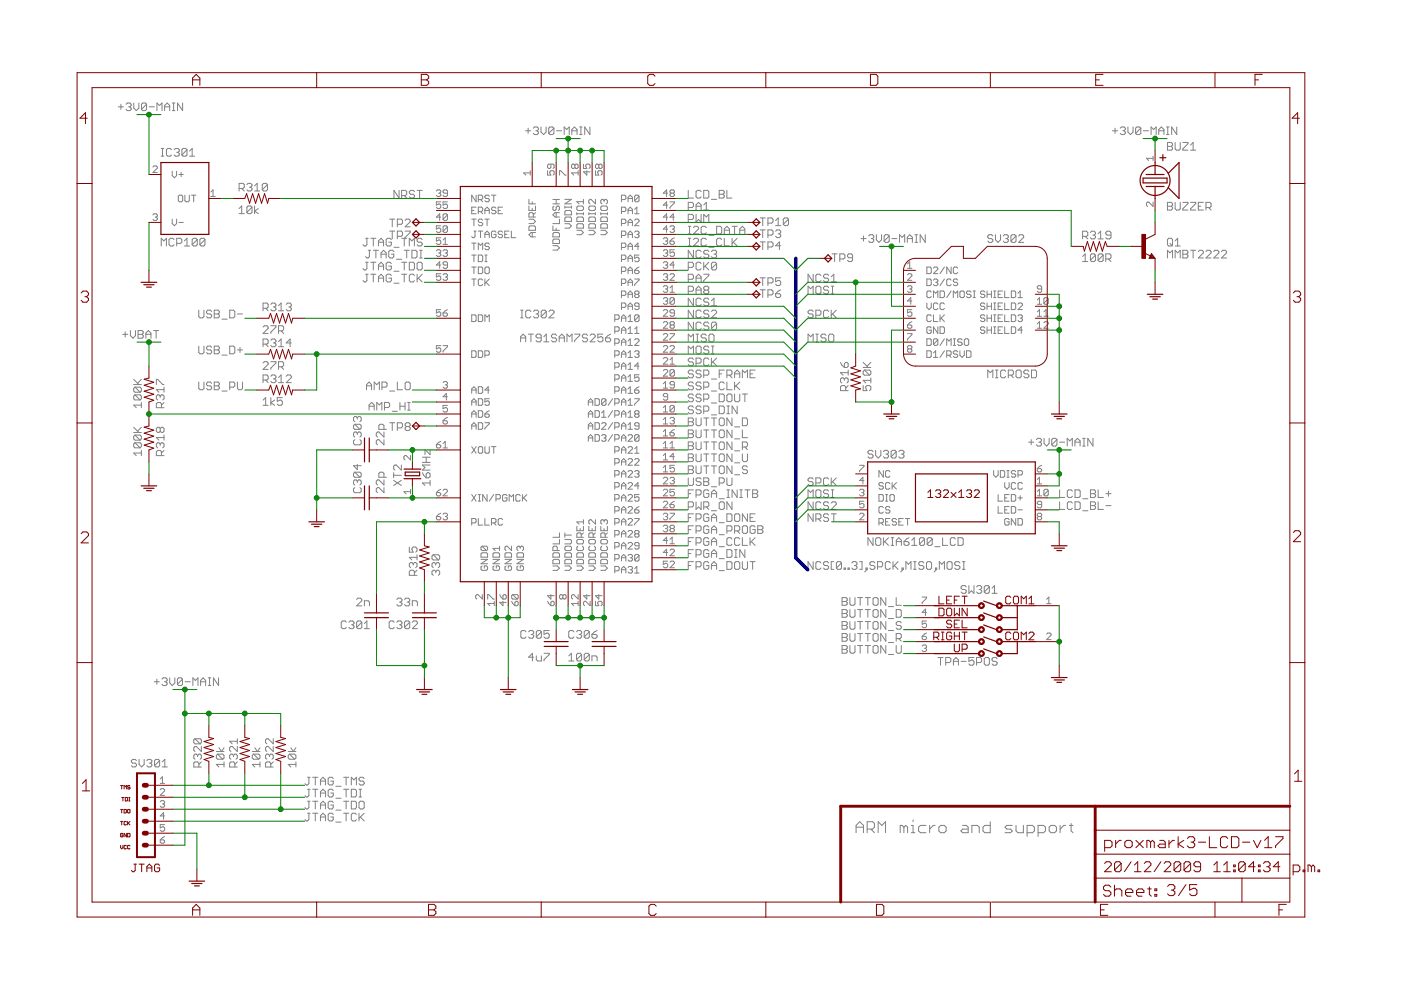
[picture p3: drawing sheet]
<svg xmlns="http://www.w3.org/2000/svg" width="297mm" height="210mm" viewBox="0 0 297 210" stroke-linecap="round" stroke-linejoin="round" font-family="sans-serif">
<g fill="#808080" stroke="#808080" stroke-width=".21">
<path d="M91.6 121.7l.3 .3z"/>
<path d="M91.6 121.2v.5z"/>
<path d="M91.6 121.2l.3-.3z"/>
<path d="M91.9 120.9h.2z"/>
<path d="M92.1 120.9l.3 .3z"/>
<path d="M92.4 121.2v.3z"/>
<path d="M92.4 121.2l.3-.3z"/>
<path d="M92.7 120.9h.2z"/>
<path d="M92.9 120.9l.3 .3z"/>
<path d="M93.2 121.2v.5z"/>
<path d="M93.2 121.7l-.3 .3z"/>
<path d="M91.6 120.1l.3 .3z"/>
<path d="M91.6 119.5v.6z"/>
<path d="M91.6 119.5l.3-.2z"/>
<path d="M91.9 119.3h.2z"/>
<path d="M92.1 119.3l.3 .2z"/>
<path d="M92.4 119.5v.3z"/>
<path d="M92.7 119.3l-.3 .2z"/>
<path d="M92.7 119.3h.2z"/>
<path d="M92.9 119.3l.3 .2z"/>
<path d="M93.2 119.5v.6z"/>
<path d="M93.2 120.1l-.3 .3z"/>
<path d="M91.9 118.7h1z"/>
<path d="M91.6 118.4l.3 .3z"/>
<path d="M91.6 117.9v.5z"/>
<path d="M91.6 117.9l.3-.3z"/>
<path d="M91.9 117.6h1z"/>
<path d="M92.9 117.6l.3 .3z"/>
<path d="M93.2 117.9v.5z"/>
<path d="M93.2 118.4l-.3 .3z"/>
<path d="M91.9 117.6l1 1.1z"/>
<path d="M84.1 127.1l.3-.3z"/>
<path d="M84.4 126.8h.5z"/>
<path d="M84.9 126.8l.3 .3z"/>
<path d="M85.2 127.1v.3z"/>
<path d="M85.2 127.4l-.3 .3z"/>
<path d="M84.7 127.7h.2z"/>
<path d="M84.9 127.7l.3 .2z"/>
<path d="M85.2 127.9v.3z"/>
<path d="M85.2 128.2l-.3 .3z"/>
<path d="M84.4 128.5h.5z"/>
<path d="M84.1 128.2l.3 .3z"/>
<path d="M85.8 127.1l.2-.3z"/>
<path d="M86 126.8h.6z"/>
<path d="M86.6 126.8l.3 .3z"/>
<path d="M86.9 127.1v.3z"/>
<path d="M86.9 127.4l-.3 .3z"/>
<path d="M86.3 127.7h.3z"/>
<path d="M86.6 127.7l.3 .2z"/>
<path d="M86.9 127.9v.3z"/>
<path d="M86.9 128.2l-.3 .3z"/>
<path d="M86 128.5h.6z"/>
<path d="M85.8 128.2l.2 .3z"/>
<path d="M87.4 127.4v1.1z"/>
<path d="M87.4 127.4h.8z"/>
<path d="M88.2 127.4l.3 .3z"/>
<path d="M88.5 127.7v.8z"/>
<path d="M75.6 128.5h1.1z"/>
<path d="M75.6 128.5l1.1-1.1z"/>
<path d="M76.7 127.1v.3z"/>
<path d="M76.4 126.8l.3 .3z"/>
<path d="M75.9 126.8h.5z"/>
<path d="M75.9 126.8l-.3 .3z"/>
<path d="M77.3 127.4v1.1z"/>
<path d="M77.3 127.4h.8z"/>
<path d="M78.1 127.4l.2 .3z"/>
<path d="M78.3 127.7v.8z"/>
<path d="M81.4 93.2v1.1z"/>
<path d="M80.3 93.2l1.1 1.1z"/>
<path d="M80.1 93.2h.2z"/>
<path d="M80.1 93.2l-.3 .3z"/>
<path d="M79.8 93.5v.5z"/>
<path d="M79.8 94l.3 .3z"/>
<path d="M81.4 91.6v1.1z"/>
<path d="M80.3 91.6l1.1 1.1z"/>
<path d="M80.1 91.6h.2z"/>
<path d="M80.1 91.6l-.3 .3z"/>
<path d="M79.8 91.9v.5z"/>
<path d="M79.8 92.4l.3 .3z"/>
<path d="M80.3 91h1.6z"/>
<path d="M80.3 90.2v.8z"/>
<path d="M80.6 90l-.3 .2z"/>
<path d="M80.6 90h.5z"/>
<path d="M81.1 90l.3 .2z"/>
<path d="M81.4 90.2v.8z"/>
<path d="M81.4 103.4v1.1z"/>
<path d="M80.3 103.4l1.1 1.1z"/>
<path d="M80.1 103.4h.2z"/>
<path d="M80.1 103.4l-.3 .3z"/>
<path d="M79.8 103.7v.5z"/>
<path d="M79.8 104.2l.3 .3z"/>
<path d="M81.4 101.7v1.1z"/>
<path d="M80.3 101.7l1.1 1.1z"/>
<path d="M80.1 101.7h.2z"/>
<path d="M80.1 101.7l-.3 .3z"/>
<path d="M79.8 102v.6z"/>
<path d="M79.8 102.6l.3 .2z"/>
<path d="M80.3 101.2h1.6z"/>
<path d="M80.3 100.4v.8z"/>
<path d="M80.3 100.4l.3-.3z"/>
<path d="M80.6 100.1h.5z"/>
<path d="M81.1 100.1l.3 .3z"/>
<path d="M81.4 100.4v.8z"/>
<path d="M55.8 70.7h1.1z"/>
<path d="M55.8 70.7l1.1-1.1z"/>
<path d="M56.9 69.3v.3z"/>
<path d="M56.6 69.1l.3 .2z"/>
<path d="M56 69.1h.6z"/>
<path d="M56 69.1l-.2 .2z"/>
<path d="M57.4 69.1h1.1z"/>
<path d="M58.5 69.1v.2z"/>
<path d="M58.5 69.3l-1.1 1.1z"/>
<path d="M57.4 70.4v.3z"/>
<path d="M59.1 69.1v1.6z"/>
<path d="M59.1 69.1h.8z"/>
<path d="M59.9 69.1l.2 .2z"/>
<path d="M60.1 69.3v.6z"/>
<path d="M60.1 69.9l-.2 .2z"/>
<path d="M59.1 70.1h.8z"/>
<path d="M59.6 70.1l.5 .6z"/>
<path d="M55.8 78.3h1.1z"/>
<path d="M55.8 78.3l1.1-1.1z"/>
<path d="M56.9 77v.2z"/>
<path d="M56.6 76.7l.3 .3z"/>
<path d="M56 76.7h.6z"/>
<path d="M56 76.7l-.2 .3z"/>
<path d="M57.4 76.7h1.1z"/>
<path d="M58.5 76.7v.3z"/>
<path d="M58.5 77l-1.1 1z"/>
<path d="M57.4 78v.3z"/>
<path d="M59.1 76.7v1.6z"/>
<path d="M59.1 76.7h.8z"/>
<path d="M59.9 76.7l.2 .3z"/>
<path d="M60.1 77v.5z"/>
<path d="M59.9 77.8l.2-.3z"/>
<path d="M59.1 77.8h.8z"/>
<path d="M59.6 77.8l.5 .5z"/>
<path d="M55.8 84.8l.5-.5z"/>
<path d="M56.3 84.3v1.6z"/>
<path d="M55.8 85.9h1.1z"/>
<path d="M57.4 84.3v1.6z"/>
<path d="M57.4 85.4l.8 .5z"/>
<path d="M57.4 85.4l.8-.6z"/>
<path d="M58.8 84.3h1.1z"/>
<path d="M58.8 84.3v.8z"/>
<path d="M58.8 85.1l.5-.3z"/>
<path d="M59.3 84.8h.3z"/>
<path d="M59.6 84.8l.3 .3z"/>
<path d="M59.9 85.1v.6z"/>
<path d="M59.9 85.7l-.3 .2z"/>
<path d="M59.1 85.9h.5z"/>
<path d="M58.8 85.7l.3 .2z"/>
<path d="M112.9 138.5v1.6z"/>
<path d="M112.9 138.5l-.8 .8z"/>
<path d="M112.1 139.3h1.1z"/>
<path d="M113.7 139.1v.8z"/>
<path d="M113.7 139.9l.3 .2z"/>
<path d="M114 140.1h.8z"/>
<path d="M114.8 139.1v1z"/>
<path d="M115.3 138.5h1.1z"/>
<path d="M116.4 138.5v.3z"/>
<path d="M115.3 139.9l1.1-1.1z"/>
<path d="M115.3 139.9v.2z"/>
<path d="M50.7 44.2l.5-.5z"/>
<path d="M51.2 43.7v1.6z"/>
<path d="M50.7 45.3h1.1z"/>
<path d="M52.3 43.9v1.1z"/>
<path d="M52.6 43.7l-.3 .2z"/>
<path d="M52.6 43.7h.5z"/>
<path d="M53.1 43.7l.3 .2z"/>
<path d="M53.4 43.9v1.1z"/>
<path d="M53.4 45l-.3 .3z"/>
<path d="M52.6 45.3h.5z"/>
<path d="M52.3 45l.3 .3z"/>
<path d="M52.3 45l1.1-1.1z"/>
<path d="M54 43.7v1.6z"/>
<path d="M54 44.8l.8 .5z"/>
<path d="M54 44.8l.8-.6z"/>
<path d="M34.2 50.5v1.7z"/>
<path d="M34.2 50.5l.5 .6z"/>
<path d="M34.7 51.1l.6-.6z"/>
<path d="M35.3 50.5v1.7z"/>
<path d="M36.6 50.5l.3 .3z"/>
<path d="M36.1 50.5h.5z"/>
<path d="M36.1 50.5l-.3 .3z"/>
<path d="M35.8 50.8v1.1z"/>
<path d="M35.8 51.9l.3 .3z"/>
<path d="M36.1 52.2h.5z"/>
<path d="M36.6 52.2l.3-.3z"/>
<path d="M37.5 50.5v1.7z"/>
<path d="M37.5 50.5h.8z"/>
<path d="M38.3 50.5l.2 .3z"/>
<path d="M38.5 50.8v.6z"/>
<path d="M38.5 51.4l-.2 .2z"/>
<path d="M37.5 51.6h.8z"/>
<path d="M39.1 51.1l.5-.6z"/>
<path d="M39.6 50.5v1.7z"/>
<path d="M39.1 52.2h1.1z"/>
<path d="M40.7 50.8v1.1z"/>
<path d="M40.7 50.8l.3-.3z"/>
<path d="M41 50.5h.6z"/>
<path d="M41.6 50.5l.2 .3z"/>
<path d="M41.8 50.8v1.1z"/>
<path d="M41.8 51.9l-.2 .3z"/>
<path d="M41 52.2h.6z"/>
<path d="M40.7 51.9l.3 .3z"/>
<path d="M40.7 51.9l1.1-1.1z"/>
<path d="M42.4 50.8v1.1z"/>
<path d="M42.4 50.8l.3-.3z"/>
<path d="M42.7 50.5h.5z"/>
<path d="M43.2 50.5l.3 .3z"/>
<path d="M43.5 50.8v1.1z"/>
<path d="M43.5 51.9l-.3 .3z"/>
<path d="M42.7 52.2h.5z"/>
<path d="M42.4 51.9l.3 .3z"/>
<path d="M42.4 51.9l1.1-1.1z"/>
<path d="M121.1 138.5l-.5 .6z"/>
<path d="M121.1 138.5v1.6z"/>
<path d="M120.6 140.1h1.1z"/>
<path d="M122.2 138.8v1.1z"/>
<path d="M122.5 138.5l-.3 .3z"/>
<path d="M122.5 138.5h.5z"/>
<path d="M123 138.5l.3 .3z"/>
<path d="M123.3 138.8v1.1z"/>
<path d="M123.3 139.9l-.3 .2z"/>
<path d="M122.5 140.1h.5z"/>
<path d="M122.2 139.9l.3 .2z"/>
<path d="M122.2 139.9l1.1-1.1z"/>
<path d="M123.9 138.8v1.1z"/>
<path d="M123.9 138.8l.2-.3z"/>
<path d="M124.1 138.5h.6z"/>
<path d="M124.7 138.5l.2 .3z"/>
<path d="M124.9 138.8v1.1z"/>
<path d="M124.9 139.9l-.2 .2z"/>
<path d="M124.1 140.1h.6z"/>
<path d="M123.9 139.9l.2 .2z"/>
<path d="M123.9 139.9l1-1.1z"/>
<path d="M125.5 139.1v1z"/>
<path d="M125.5 139.1h.8z"/>
<path d="M126.3 139.1l.3 .2z"/>
<path d="M126.6 139.3v.8z"/>
<path d="M209.4 78.5v1.6z"/>
<path d="M209.4 78.5l.6 .5z"/>
<path d="M210 79l.5-.5z"/>
<path d="M210.5 78.5v1.6z"/>
<path d="M211.1 80.1h.5z"/>
<path d="M211.3 78.5v1.6z"/>
<path d="M211.1 78.5h.5z"/>
<path d="M213 78.5l.2 .2z"/>
<path d="M212.4 78.5h.6z"/>
<path d="M212.4 78.5l-.2 .2z"/>
<path d="M212.2 78.7v1.1z"/>
<path d="M212.2 79.8l.2 .3z"/>
<path d="M212.4 80.1h.6z"/>
<path d="M213 80.1l.2-.3z"/>
<path d="M213.8 78.5v1.6z"/>
<path d="M213.8 78.5h.8z"/>
<path d="M214.6 78.5l.3 .2z"/>
<path d="M214.9 78.7v.6z"/>
<path d="M214.9 79.3l-.3 .2z"/>
<path d="M213.8 79.5h.8z"/>
<path d="M214.3 79.5l.6 .6z"/>
<path d="M215.7 78.5h.5z"/>
<path d="M215.7 78.5l-.3 .2z"/>
<path d="M215.4 78.7v1.1z"/>
<path d="M215.4 79.8l.3 .3z"/>
<path d="M215.7 80.1h.5z"/>
<path d="M216.2 80.1l.3-.3z"/>
<path d="M216.5 78.7v1.1z"/>
<path d="M216.2 78.5l.3 .2z"/>
<path d="M217.9 78.5l.2 .2z"/>
<path d="M217.3 78.5h.6z"/>
<path d="M217.3 78.5l-.2 .2z"/>
<path d="M217.1 78.7v.3z"/>
<path d="M217.1 79l.2 .3z"/>
<path d="M217.3 79.3h.6z"/>
<path d="M217.9 79.3l.2 .2z"/>
<path d="M218.1 79.5v.3z"/>
<path d="M218.1 79.8l-.2 .3z"/>
<path d="M217.3 80.1h.6z"/>
<path d="M217.1 79.8l.2 .3z"/>
<path d="M218.7 78.5v1.6z"/>
<path d="M218.7 80.1h.8z"/>
<path d="M219.5 80.1l.3-.3z"/>
<path d="M219.8 78.7v1.1z"/>
<path d="M219.5 78.5l.3 .2z"/>
<path d="M218.7 78.5h.8z"/>
<path d="M183 81.7v1.1z"/>
<path d="M183 82.8h.8z"/>
<path d="M183.6 82.3l.2 .5z"/>
<path d="M183.6 82v.3z"/>
<path d="M183.8 81.7l-.2 .3z"/>
<path d="M183.8 81.7h.6z"/>
<path d="M184.4 81.7l.2 .3z"/>
<path d="M184.6 82v.5z"/>
<path d="M184.6 82.5l-.2 .3z"/>
<path d="M183 80.6l.6 .6z"/>
<path d="M183 80.6h1.6z"/>
<path d="M184.6 80.1v1.1z"/>
<path d="M183.3 79.5h1.1z"/>
<path d="M183 79.3l.3 .2z"/>
<path d="M183 78.7v.6z"/>
<path d="M183 78.7l.3-.2z"/>
<path d="M183.3 78.5h1.1z"/>
<path d="M184.4 78.5l.2 .2z"/>
<path d="M184.6 78.7v.6z"/>
<path d="M184.4 79.5l.2-.2z"/>
<path d="M183.3 78.5l1.1 1z"/>
<path d="M183 77.9h1.6z"/>
<path d="M183 76.8l1.1 1.1z"/>
<path d="M183.8 77.6l.8-.8z"/>
<path d="M199.4 139.4v1.6z"/>
<path d="M198.9 139.4h1z"/>
<path d="M200.5 139.4v1.6z"/>
<path d="M200.5 139.4h.8z"/>
<path d="M201.3 139.4l.3 .3z"/>
<path d="M201.6 139.7v.5z"/>
<path d="M201.3 140.5l.3-.3z"/>
<path d="M200.5 140.5h.8z"/>
<path d="M202.1 140v1z"/>
<path d="M202.7 139.4l-.6 .6z"/>
<path d="M202.7 139.4l.5 .6z"/>
<path d="M203.2 140v1z"/>
<path d="M202.1 140.2h1.1z"/>
<path d="M203.8 140.2h1.1z"/>
<path d="M205.4 139.4h1.1z"/>
<path d="M205.4 139.4v.8z"/>
<path d="M205.4 140.2l.6-.2z"/>
<path d="M206 140h.2z"/>
<path d="M206.2 140l.3 .2z"/>
<path d="M206.5 140.2v.6z"/>
<path d="M206.5 140.8l-.3 .2z"/>
<path d="M205.7 141h.5z"/>
<path d="M205.4 140.8l.3 .2z"/>
<path d="M207.1 139.4v1.6z"/>
<path d="M207.1 139.4h.8z"/>
<path d="M207.9 139.4l.2 .3z"/>
<path d="M208.1 139.7v.5z"/>
<path d="M207.9 140.5l.2-.3z"/>
<path d="M207.1 140.5h.8z"/>
<path d="M209 139.4h.5z"/>
<path d="M209 139.4l-.3 .3z"/>
<path d="M208.7 139.7v1.1z"/>
<path d="M208.7 140.8l.3 .2z"/>
<path d="M209 141h.5z"/>
<path d="M209.8 140.8l-.3 .2z"/>
<path d="M209.8 139.7v1.1z"/>
<path d="M209.5 139.4l.3 .3z"/>
<path d="M211.1 139.4l.3 .3z"/>
<path d="M210.6 139.4h.5z"/>
<path d="M210.6 139.4l-.3 .3z"/>
<path d="M210.3 139.7v.3z"/>
<path d="M210.3 140l.3 .2z"/>
<path d="M210.6 140.2h.5z"/>
<path d="M211.1 140.2l.3 .3z"/>
<path d="M211.4 140.5v.3z"/>
<path d="M211.4 140.8l-.3 .2z"/>
<path d="M210.6 141h.5z"/>
<path d="M210.3 140.8l.3 .2z"/>
<path d="M184 114v1.6z"/>
<path d="M184 114l1.1 1.6z"/>
<path d="M185.1 114v1.6z"/>
<path d="M185.9 114h.6z"/>
<path d="M185.9 114l-.2 .3z"/>
<path d="M185.7 114.3v1.1z"/>
<path d="M185.7 115.4l.2 .2z"/>
<path d="M185.9 115.6h.6z"/>
<path d="M186.5 115.6l.3-.2z"/>
<path d="M186.8 114.3v1.1z"/>
<path d="M186.5 114l.3 .3z"/>
<path d="M187.3 114v1.6z"/>
<path d="M188.4 114l-1.1 1.1z"/>
<path d="M187.6 114.8l.8 .8z"/>
<path d="M188.9 115.6h.6z"/>
<path d="M189.2 114v1.6z"/>
<path d="M188.9 114h.6z"/>
<path d="M190 114.6v1z"/>
<path d="M190.6 114l-.6 .6z"/>
<path d="M190.6 114l.5 .6z"/>
<path d="M191.1 114.6v1z"/>
<path d="M190 114.8h1.1z"/>
<path d="M192.2 114.3l.5-.3z"/>
<path d="M192.2 114.3l-.5 .5z"/>
<path d="M191.7 114.8v.6z"/>
<path d="M191.7 115.4l.2 .2z"/>
<path d="M191.9 115.6h.6z"/>
<path d="M192.5 115.6l.2-.2z"/>
<path d="M192.7 115.1v.3z"/>
<path d="M192.5 114.8l.2 .3z"/>
<path d="M191.7 114.8h.8z"/>
<path d="M193.3 114.6l.5-.6z"/>
<path d="M193.8 114v1.6z"/>
<path d="M193.3 115.6h1.1z"/>
<path d="M194.9 114.3v1.1z"/>
<path d="M195.2 114l-.3 .3z"/>
<path d="M195.2 114h.5z"/>
<path d="M195.7 114l.3 .3z"/>
<path d="M196 114.3v1.1z"/>
<path d="M195.7 115.6l.3-.2z"/>
<path d="M195.2 115.6h.5z"/>
<path d="M194.9 115.4l.3 .2z"/>
<path d="M196 114.3l-1.1 1.1z"/>
<path d="M196.6 114.3v1.1z"/>
<path d="M196.6 114.3l.2-.3z"/>
<path d="M196.8 114h.6z"/>
<path d="M197.4 114l.3 .3z"/>
<path d="M197.7 114.3v1.1z"/>
<path d="M197.4 115.6l.3-.2z"/>
<path d="M196.8 115.6h.6z"/>
<path d="M196.6 115.4l.2 .2z"/>
<path d="M197.7 114.3l-1.1 1.1z"/>
<path d="M198.2 115.9h1.1z"/>
<path d="M199.9 114v1.6z"/>
<path d="M199.9 115.6h1z"/>
<path d="M202.3 114l.3 .3z"/>
<path d="M201.8 114h.5z"/>
<path d="M201.8 114l-.3 .3z"/>
<path d="M201.5 114.3v1.1z"/>
<path d="M201.5 115.4l.3 .2z"/>
<path d="M201.8 115.6h.5z"/>
<path d="M202.3 115.6l.3-.2z"/>
<path d="M203.1 114v1.6z"/>
<path d="M203.1 115.6h.8z"/>
<path d="M203.9 115.6l.3-.2z"/>
<path d="M204.2 114.3v1.1z"/>
<path d="M203.9 114l.3 .3z"/>
<path d="M203.1 114h.8z"/>
<path d="M28.3 85.9l.6 .5z"/>
<path d="M28.3 85.9h1.7z"/>
<path d="M30 85.3v1.1z"/>
<path d="M28.6 84.8h1.1z"/>
<path d="M28.3 84.5l.3 .3z"/>
<path d="M28.3 84v.5z"/>
<path d="M28.6 83.7l-.3 .3z"/>
<path d="M28.6 83.7h1.1z"/>
<path d="M29.7 83.7l.3 .3z"/>
<path d="M30 84v.5z"/>
<path d="M29.7 84.8l.3-.3z"/>
<path d="M28.6 83.7l1.1 1.1z"/>
<path d="M28.6 83.2h1.1z"/>
<path d="M28.3 82.9l.3 .3z"/>
<path d="M28.3 82.4v.5z"/>
<path d="M28.3 82.4l.3-.3z"/>
<path d="M28.6 82.1h1.1z"/>
<path d="M29.7 82.1l.3 .3z"/>
<path d="M30 82.4v.5z"/>
<path d="M29.7 83.2l.3-.3z"/>
<path d="M28.6 82.1l1.1 1.1z"/>
<path d="M28.3 81.5h1.7z"/>
<path d="M28.3 80.4l1.1 1.1z"/>
<path d="M30 80.4l-.8 .9z"/>
<path d="M28.3 96.1l.6 .5z"/>
<path d="M28.3 96.1h1.7z"/>
<path d="M30 95.5v1.1z"/>
<path d="M28.6 95h1.1z"/>
<path d="M28.3 94.7l.3 .3z"/>
<path d="M28.3 94.1v.6z"/>
<path d="M28.6 93.9l-.3 .2z"/>
<path d="M28.6 93.9h1.1z"/>
<path d="M29.7 93.9l.3 .2z"/>
<path d="M30 94.1v.6z"/>
<path d="M30 94.7l-.3 .3z"/>
<path d="M28.6 93.9l1.1 1.1z"/>
<path d="M28.6 93.3h1.1z"/>
<path d="M28.3 93l.3 .3z"/>
<path d="M28.3 92.5v.5z"/>
<path d="M28.3 92.5l.3-.3z"/>
<path d="M28.6 92.2h1.1z"/>
<path d="M29.7 92.2l.3 .3z"/>
<path d="M30 92.5v.5z"/>
<path d="M29.7 93.3l.3-.3z"/>
<path d="M28.6 92.2l1.1 1.1z"/>
<path d="M28.3 91.7h1.7z"/>
<path d="M28.3 90.6l1.1 1.1z"/>
<path d="M30 90.6l-.8 .8z"/>
<path d="M247.5 42.9v1.6z"/>
<path d="M247.5 42.9h.8z"/>
<path d="M248.3 42.9l.3 .3z"/>
<path d="M248.6 43.2v.3z"/>
<path d="M248.6 43.5l-.3 .2z"/>
<path d="M248.3 43.7l.3 .3z"/>
<path d="M248.6 44v.3z"/>
<path d="M248.6 44.3l-.3 .2z"/>
<path d="M247.5 44.5h.8z"/>
<path d="M247.5 43.7h.8z"/>
<path d="M249.2 42.9v1.4z"/>
<path d="M249.2 44.3l.2 .2z"/>
<path d="M249.4 44.5h.6z"/>
<path d="M250 44.5l.2-.2z"/>
<path d="M250.2 42.9v1.4z"/>
<path d="M250.8 42.9h1.1z"/>
<path d="M251.9 42.9v.3z"/>
<path d="M251.9 43.2l-1.1 1.1z"/>
<path d="M250.8 44.3v.2z"/>
<path d="M250.8 44.5h1.1z"/>
<path d="M252.4 42.9h1.1z"/>
<path d="M253.5 42.9v.3z"/>
<path d="M252.4 44.3l1.1-1.1z"/>
<path d="M252.4 44.3v.2z"/>
<path d="M252.4 44.5h1.1z"/>
<path d="M254.1 42.9h1z"/>
<path d="M254.1 42.9v1.6z"/>
<path d="M254.1 44.5h1z"/>
<path d="M254.1 43.7h.5z"/>
<path d="M255.7 42.9v1.6z"/>
<path d="M255.7 42.9h.8z"/>
<path d="M256.5 42.9l.3 .3z"/>
<path d="M256.8 43.2v.5z"/>
<path d="M256.8 43.7l-.3 .3z"/>
<path d="M255.7 44h.8z"/>
<path d="M256.2 44l.6 .5z"/>
<path d="M229.5 54.4l.6-.6z"/>
<path d="M230.1 53.8v1.7z"/>
<path d="M229.5 55.5h1.1z"/>
<path d="M231.2 54.1v1.1z"/>
<path d="M231.4 53.8l-.2 .3z"/>
<path d="M231.4 53.8h.6z"/>
<path d="M232 53.8l.3 .3z"/>
<path d="M232.3 54.1v1.1z"/>
<path d="M232.3 55.2l-.3 .3z"/>
<path d="M231.4 55.5h.6z"/>
<path d="M231.2 55.2l.2 .3z"/>
<path d="M231.2 55.2l1.1-1.1z"/>
<path d="M232.8 54.1v1.1z"/>
<path d="M232.8 54.1l.3-.3z"/>
<path d="M233.1 53.8h.5z"/>
<path d="M233.6 53.8l.3 .3z"/>
<path d="M233.9 54.1v1.1z"/>
<path d="M233.9 55.2l-.3 .3z"/>
<path d="M233.1 55.5h.5z"/>
<path d="M232.8 55.2l.3 .3z"/>
<path d="M232.8 55.2l1.1-1.1z"/>
<path d="M234.4 53.8v1.7z"/>
<path d="M234.4 53.8h.9z"/>
<path d="M235.3 53.8l.2 .3z"/>
<path d="M235.5 54.1v.6z"/>
<path d="M235.3 54.9l.2-.2z"/>
<path d="M234.4 54.9h.9z"/>
<path d="M235 54.9l.5 .6z"/>
<path d="M89.6 102.4l.5 .5z"/>
<path d="M89.6 102.4h1.6z"/>
<path d="M91.2 101.9v1z"/>
<path d="M89.6 100.2l.2 .6z"/>
<path d="M89.8 100.8l.6 .5z"/>
<path d="M90.4 101.3h.5z"/>
<path d="M90.9 101.3l.3-.3z"/>
<path d="M91.2 100.5v.5z"/>
<path d="M90.9 100.2l.3 .3z"/>
<path d="M90.6 100.2h.3z"/>
<path d="M90.6 100.2l-.2 .3z"/>
<path d="M90.4 100.5v.8z"/>
<path d="M89.6 99.7h1.6z"/>
<path d="M89.6 99.7l.5-.6z"/>
<path d="M89.6 98.6l.5 .5z"/>
<path d="M89.6 98.6h1.6z"/>
<path d="M89.6 98h1.6z"/>
<path d="M90.4 96.9v1.1z"/>
<path d="M89.6 96.9h1.6z"/>
<path d="M90.1 95.3v1.1z"/>
<path d="M90.1 95.3l1.1 1.1z"/>
<path d="M91.2 95.3v1.1z"/>
<path d="M110.4 71.4v1.1z"/>
<path d="M110.9 70.8l-.5 .6z"/>
<path d="M110.9 70.8l.6 .6z"/>
<path d="M111.5 71.4v1.1z"/>
<path d="M110.4 71.6h1.1z"/>
<path d="M112.6 70.8v1.7z"/>
<path d="M112 70.8h1.1z"/>
<path d="M113.6 72.2l.3 .3z"/>
<path d="M113.9 72.5h.6z"/>
<path d="M114.7 72.2l-.2 .3z"/>
<path d="M114.7 71.1v1.1z"/>
<path d="M114.5 70.8l.2 .3z"/>
<path d="M113.9 70.8h.6z"/>
<path d="M113.9 70.8l-.3 .3z"/>
<path d="M113.6 71.1v.3z"/>
<path d="M113.6 71.4l.3 .2z"/>
<path d="M113.9 71.6h.8z"/>
<path d="M115.8 70.8l-.5 .6z"/>
<path d="M115.8 70.8v1.7z"/>
<path d="M115.3 72.5h1.1z"/>
<path d="M117.7 70.8l.3 .3z"/>
<path d="M117.2 70.8h.5z"/>
<path d="M117.2 70.8l-.3 .3z"/>
<path d="M116.9 71.1v.3z"/>
<path d="M116.9 71.4l.3 .2z"/>
<path d="M117.2 71.6h.5z"/>
<path d="M117.7 71.6l.3 .3z"/>
<path d="M118 71.9v.3z"/>
<path d="M118 72.2l-.3 .3z"/>
<path d="M117.2 72.5h.5z"/>
<path d="M116.9 72.2l.3 .3z"/>
<path d="M118.6 71.4v1.1z"/>
<path d="M118.6 71.4l.5-.6z"/>
<path d="M119.1 70.8l.6 .6z"/>
<path d="M119.7 71.4v1.1z"/>
<path d="M118.6 71.6h1.1z"/>
<path d="M120.2 70.8v1.7z"/>
<path d="M120.2 70.8l.5 .6z"/>
<path d="M120.7 71.4l.6-.6z"/>
<path d="M121.3 70.8v1.7z"/>
<path d="M121.8 70.8h1.1z"/>
<path d="M122.9 70.8v.3z"/>
<path d="M122.9 71.1l-1.1 1.1z"/>
<path d="M121.8 72.2v.3z"/>
<path d="M124.3 70.8l.3 .3z"/>
<path d="M123.7 70.8h.6z"/>
<path d="M123.7 70.8l-.2 .3z"/>
<path d="M123.5 71.1v.3z"/>
<path d="M123.5 71.4l.2 .2z"/>
<path d="M123.7 71.6h.6z"/>
<path d="M124.3 71.6l.3 .3z"/>
<path d="M124.6 71.9v.3z"/>
<path d="M124.6 72.2l-.3 .3z"/>
<path d="M123.7 72.5h.6z"/>
<path d="M123.5 72.2l.2 .3z"/>
<path d="M125.1 72.5h1.1z"/>
<path d="M125.1 72.5l1.1-1.1z"/>
<path d="M126.2 71.1v.3z"/>
<path d="M125.9 70.8l.3 .3z"/>
<path d="M125.4 70.8h.5z"/>
<path d="M125.4 70.8l-.3 .3z"/>
<path d="M126.7 70.8h1.1z"/>
<path d="M126.7 70.8v.8z"/>
<path d="M126.7 71.6l.6-.2z"/>
<path d="M127.3 71.4h.3z"/>
<path d="M127.6 71.4l.2 .2z"/>
<path d="M127.8 71.6v.6z"/>
<path d="M127.8 72.2l-.2 .3z"/>
<path d="M127 72.5h.6z"/>
<path d="M126.7 72.2l.3 .3z"/>
<path d="M128.9 71.1l.6-.3z"/>
<path d="M128.4 71.6l.5-.5z"/>
<path d="M128.4 71.6v.6z"/>
<path d="M128.4 72.2l.3 .3z"/>
<path d="M128.7 72.5h.5z"/>
<path d="M129.2 72.5l.3-.3z"/>
<path d="M129.5 71.9v.3z"/>
<path d="M129.2 71.6l.3 .3z"/>
<path d="M128.4 71.6h.8z"/>
<path d="M247.5 53.1v1.6z"/>
<path d="M247.5 53.1l.6 .5z"/>
<path d="M248.1 53.6l.5-.5z"/>
<path d="M248.6 53.1v1.6z"/>
<path d="M249.2 53.1v1.6z"/>
<path d="M249.2 53.1l.5 .5z"/>
<path d="M249.7 53.6l.5-.5z"/>
<path d="M250.2 53.1v1.6z"/>
<path d="M250.8 53.1v1.6z"/>
<path d="M250.8 53.1h.8z"/>
<path d="M251.6 53.1l.3 .2z"/>
<path d="M251.9 53.3v.3z"/>
<path d="M251.9 53.6l-.3 .3z"/>
<path d="M251.6 53.9l.3 .2z"/>
<path d="M251.9 54.1v.3z"/>
<path d="M251.9 54.4l-.3 .3z"/>
<path d="M250.8 54.7h.8z"/>
<path d="M250.8 53.9h.8z"/>
<path d="M253 53.1v1.6z"/>
<path d="M252.4 53.1h1.1z"/>
<path d="M254.1 54.7h1z"/>
<path d="M254.1 54.7l1-1.1z"/>
<path d="M255.1 53.3v.3z"/>
<path d="M254.9 53.1l.2 .2z"/>
<path d="M254.3 53.1h.6z"/>
<path d="M254.3 53.1l-.2 .2z"/>
<path d="M255.7 54.7h1.1z"/>
<path d="M255.7 54.7l1.1-1.1z"/>
<path d="M256.8 53.3v.3z"/>
<path d="M256.5 53.1l.3 .2z"/>
<path d="M256 53.1h.5z"/>
<path d="M256 53.1l-.3 .2z"/>
<path d="M257.3 54.7h1.1z"/>
<path d="M257.3 54.7l1.1-1.1z"/>
<path d="M258.4 53.3v.3z"/>
<path d="M258.1 53.1l.3 .2z"/>
<path d="M257.6 53.1h.5z"/>
<path d="M257.6 53.1l-.3 .2z"/>
<path d="M259 54.7h1.1z"/>
<path d="M259 54.7l1.1-1.1z"/>
<path d="M260.1 53.3v.3z"/>
<path d="M259.8 53.1l.3 .2z"/>
<path d="M259.2 53.1h.6z"/>
<path d="M259.2 53.1l-.2 .2z"/>
<path d="M45.9 162.1l.5 .5z"/>
<path d="M45.9 162.1h1.6z"/>
<path d="M47.5 161.5v1.1z"/>
<path d="M46.1 161h1.1z"/>
<path d="M45.9 160.7l.2 .3z"/>
<path d="M45.9 160.2v.5z"/>
<path d="M45.9 160.2l.2-.3z"/>
<path d="M46.1 159.9h1.1z"/>
<path d="M47.2 159.9l.3 .3z"/>
<path d="M47.5 160.2v.5z"/>
<path d="M47.2 161l.3-.3z"/>
<path d="M46.1 159.9l1.1 1.1z"/>
<path d="M45.9 159.3h1.6z"/>
<path d="M47.5 158.5l-.5 .8z"/>
<path d="M46.4 158.5l.6 .8z"/>
<path d="M53.5 162.1l.5 .5z"/>
<path d="M53.5 162.1h1.6z"/>
<path d="M55.1 161.5v1.1z"/>
<path d="M53.8 161h1z"/>
<path d="M53.5 160.7l.3 .3z"/>
<path d="M53.5 160.2v.5z"/>
<path d="M53.5 160.2l.3-.3z"/>
<path d="M53.8 159.9h1z"/>
<path d="M54.8 159.9l.3 .3z"/>
<path d="M55.1 160.2v.5z"/>
<path d="M54.8 161l.3-.3z"/>
<path d="M53.8 159.9l1 1.1z"/>
<path d="M53.5 159.3h1.6z"/>
<path d="M55.1 158.5l-.5 .8z"/>
<path d="M54 158.5l.6 .8z"/>
<path d="M61.1 162.1l.6 .5z"/>
<path d="M61.1 162.1h1.6z"/>
<path d="M62.7 161.5v1.1z"/>
<path d="M61.4 161h1.1z"/>
<path d="M61.1 160.7l.3 .3z"/>
<path d="M61.1 160.2v.5z"/>
<path d="M61.1 160.2l.3-.3z"/>
<path d="M61.4 159.9h1.1z"/>
<path d="M62.5 159.9l.2 .3z"/>
<path d="M62.7 160.2v.5z"/>
<path d="M62.5 161l.2-.3z"/>
<path d="M61.4 159.9l1.1 1.1z"/>
<path d="M61.1 159.3h1.6z"/>
<path d="M62.7 158.5l-.5 .8z"/>
<path d="M61.7 158.5l.5 .8z"/>
<path d="M181.5 175v1.6z"/>
<path d="M181.5 175l.8-.8z"/>
<path d="M182.3 174.2l.8 .8z"/>
<path d="M183.1 175v1.6z"/>
<path d="M181.5 175.4h1.6z"/>
<path d="M183.9 174.2v2.4z"/>
<path d="M183.9 174.2h1.1z"/>
<path d="M185 174.2l.4 .4z"/>
<path d="M185.4 174.6v.8z"/>
<path d="M185.4 175.4l-.4 .4z"/>
<path d="M183.9 175.8h1.1z"/>
<path d="M184.6 175.8l.8 .8z"/>
<path d="M186.2 174.2v2.4z"/>
<path d="M186.2 174.2l.8 .8z"/>
<path d="M187 175l.7-.8z"/>
<path d="M187.7 174.2v2.4z"/>
<path d="M190.9 175v1.6z"/>
<path d="M190.9 175h.4z"/>
<path d="M191.3 175l.3 .4z"/>
<path d="M191.6 175.4v1.2z"/>
<path d="M191.6 175.4l.4-.4z"/>
<path d="M192 175l.4 .4z"/>
<path d="M192.4 175.4v1.2z"/>
<path d="M193.2 175h.4z"/>
<path d="M193.6 175v1.6z"/>
<path d="M193.2 176.6h.8z"/>
<path d="M193.6 173.8v.4z"/>
<path d="M195.2 175h1.1z"/>
<path d="M194.8 175.4l.4-.4z"/>
<path d="M194.8 175.4v.8z"/>
<path d="M194.8 176.2l.4 .4z"/>
<path d="M195.2 176.6h1.1z"/>
<path d="M197.1 175v1.6z"/>
<path d="M197.1 175.8l.8-.8z"/>
<path d="M197.9 175h.4z"/>
<path d="M199.4 176.6h.8z"/>
<path d="M200.2 176.6l.4-.4z"/>
<path d="M200.6 175.4v.8z"/>
<path d="M200.2 175l.4 .4z"/>
<path d="M199.4 175h.8z"/>
<path d="M199.4 175l-.3 .4z"/>
<path d="M199.1 175.4v.8z"/>
<path d="M199.1 176.2l.3 .4z"/>
<path d="M204.1 175h.8z"/>
<path d="M204.9 175l.4 .4z"/>
<path d="M205.3 175.4v1.2z"/>
<path d="M204.1 176.6h1.2z"/>
<path d="M203.7 176.2l.4 .4z"/>
<path d="M203.7 176.2l.4-.4z"/>
<path d="M204.1 175.8h1.2z"/>
<path d="M206.1 175v1.6z"/>
<path d="M206.1 175h1.1z"/>
<path d="M207.2 175l.4 .4z"/>
<path d="M207.6 175.4v1.2z"/>
<path d="M210 174.2v2.4z"/>
<path d="M208.8 176.6h1.2z"/>
<path d="M208.4 176.2l.4 .4z"/>
<path d="M208.4 175.4v.8z"/>
<path d="M208.4 175.4l.4-.4z"/>
<path d="M208.8 175h1.2z"/>
<path d="M213.1 176.6h1.1z"/>
<path d="M214.2 176.6l.4-.4z"/>
<path d="M214.2 175.8l.4 .4z"/>
<path d="M213.5 175.8h.7z"/>
<path d="M213.1 175.4l.4 .4z"/>
<path d="M213.1 175.4l.4-.4z"/>
<path d="M213.5 175h1.1z"/>
<path d="M215.4 175v1.2z"/>
<path d="M215.4 176.2l.4 .4z"/>
<path d="M215.8 176.6h1.2z"/>
<path d="M217 175v1.6z"/>
<path d="M217.8 175v2.3z"/>
<path d="M217.8 175h1.1z"/>
<path d="M218.9 175l.4 .4z"/>
<path d="M219.3 175.4v.8z"/>
<path d="M219.3 176.2l-.4 .4z"/>
<path d="M217.8 176.6h1.1z"/>
<path d="M220.1 175v2.3z"/>
<path d="M220.1 175h1.2z"/>
<path d="M221.3 175l.4 .4z"/>
<path d="M221.7 175.4v.8z"/>
<path d="M221.3 176.6l.4-.4z"/>
<path d="M220.1 176.6h1.2z"/>
<path d="M222.8 176.6h.8z"/>
<path d="M223.6 176.6l.4-.4z"/>
<path d="M224 175.4v.8z"/>
<path d="M223.6 175l.4 .4z"/>
<path d="M222.8 175h.8z"/>
<path d="M222.8 175l-.4 .4z"/>
<path d="M222.4 175.4v.8z"/>
<path d="M222.4 176.2l.4 .4z"/>
<path d="M224.8 175v1.6z"/>
<path d="M225.6 175l-.8 .8z"/>
<path d="M225.6 175h.3z"/>
<path d="M227.1 174.6v1.6z"/>
<path d="M227.1 176.2l.4 .4z"/>
<path d="M226.7 175h.8z"/>
<path d="M86.8 122h1.6z"/>
<path d="M86.8 121.2v.8z"/>
<path d="M86.8 121.2l.3-.3z"/>
<path d="M87.1 120.9h.5z"/>
<path d="M87.6 120.9l.3 .3z"/>
<path d="M87.9 121.2v.8z"/>
<path d="M87.9 121.5l.5-.6z"/>
<path d="M86.8 120.1l.3 .3z"/>
<path d="M86.8 119.5v.6z"/>
<path d="M86.8 119.5l.3-.2z"/>
<path d="M87.1 119.3h.2z"/>
<path d="M87.3 119.3l.3 .2z"/>
<path d="M87.6 119.5v.3z"/>
<path d="M87.9 119.3l-.3 .2z"/>
<path d="M87.9 119.3h.2z"/>
<path d="M88.1 119.3l.3 .2z"/>
<path d="M88.4 119.5v.6z"/>
<path d="M88.4 120.1l-.3 .3z"/>
<path d="M86.8 118.2l.5 .5z"/>
<path d="M86.8 118.2h1.6z"/>
<path d="M88.4 117.6v1.1z"/>
<path d="M86.8 116v1.1z"/>
<path d="M86.8 117.1h.8z"/>
<path d="M87.3 116.5l.3 .6z"/>
<path d="M87.3 116.3v.2z"/>
<path d="M87.3 116.3l.3-.3z"/>
<path d="M87.6 116h.5z"/>
<path d="M88.1 116l.3 .3z"/>
<path d="M88.4 116.3v.5z"/>
<path d="M88.4 116.8l-.3 .3z"/>
<path d="M83.3 131.7l.3 .2z"/>
<path d="M82.8 131.7h.5z"/>
<path d="M82.8 131.7l-.3 .2z"/>
<path d="M82.5 131.9v1.1z"/>
<path d="M82.5 133l.3 .3z"/>
<path d="M82.8 133.3h.5z"/>
<path d="M83.3 133.3l.3-.3z"/>
<path d="M84.4 131.7l-.3 .2z"/>
<path d="M84.4 131.7h.5z"/>
<path d="M84.9 131.7l.3 .2z"/>
<path d="M85.2 131.9v.3z"/>
<path d="M84.9 132.5l.3-.3z"/>
<path d="M84.7 132.5h.2z"/>
<path d="M84.9 132.5l.3 .3z"/>
<path d="M85.2 132.8v.2z"/>
<path d="M85.2 133l-.3 .3z"/>
<path d="M84.4 133.3h.5z"/>
<path d="M84.1 133l.3 .3z"/>
<path d="M85.8 131.9v1.1z"/>
<path d="M85.8 131.9l.2-.2z"/>
<path d="M86 131.7h.6z"/>
<path d="M86.6 131.7l.3 .2z"/>
<path d="M86.9 131.9v1.1z"/>
<path d="M86.6 133.3l.3-.3z"/>
<path d="M86 133.3h.6z"/>
<path d="M85.8 133l.2 .3z"/>
<path d="M85.8 133l1.1-1.1z"/>
<path d="M87.4 133.3h1.1z"/>
<path d="M87.4 133.3l1.1-1.1z"/>
<path d="M88.5 131.9v.3z"/>
<path d="M88.2 131.7l.3 .2z"/>
<path d="M87.7 131.7h.5z"/>
<path d="M87.7 131.7l-.3 .2z"/>
<path d="M73.2 131.7l.2 .2z"/>
<path d="M72.6 131.7h.6z"/>
<path d="M72.6 131.7l-.3 .2z"/>
<path d="M72.3 131.9v1.1z"/>
<path d="M72.3 133l.3 .3z"/>
<path d="M72.6 133.3h.6z"/>
<path d="M73.2 133.3l.2-.3z"/>
<path d="M74.3 131.7l-.3 .2z"/>
<path d="M74.3 131.7h.5z"/>
<path d="M74.8 131.7l.3 .2z"/>
<path d="M75.1 131.9v.3z"/>
<path d="M74.8 132.5l.3-.3z"/>
<path d="M74.5 132.5h.3z"/>
<path d="M74.8 132.5l.3 .3z"/>
<path d="M75.1 132.8v.2z"/>
<path d="M75.1 133l-.3 .3z"/>
<path d="M74.3 133.3h.5z"/>
<path d="M74 133l.3 .3z"/>
<path d="M75.6 131.9v1.1z"/>
<path d="M75.6 131.9l.3-.2z"/>
<path d="M75.9 131.7h.5z"/>
<path d="M76.4 131.7l.3 .2z"/>
<path d="M76.7 131.9v1.1z"/>
<path d="M76.4 133.3l.3-.3z"/>
<path d="M75.9 133.3h.5z"/>
<path d="M75.6 133l.3 .3z"/>
<path d="M75.6 133l1.1-1.1z"/>
<path d="M77.8 131.7l-.5 .5z"/>
<path d="M77.8 131.7v1.6z"/>
<path d="M77.3 133.3h1z"/>
<path d="M75.2 93.2l-.2 .3z"/>
<path d="M75 93.5v.5z"/>
<path d="M75 94l.2 .3z"/>
<path d="M75.2 94.3h1.1z"/>
<path d="M76.3 94.3l.3-.3z"/>
<path d="M76.6 93.5v.5z"/>
<path d="M76.3 93.2l.3 .3z"/>
<path d="M75 92.4l.2 .3z"/>
<path d="M75 91.9v.5z"/>
<path d="M75 91.9l.2-.3z"/>
<path d="M75.2 91.6h.3z"/>
<path d="M75.5 91.6l.3 .3z"/>
<path d="M75.8 91.9v.2z"/>
<path d="M75.8 91.9l.2-.3z"/>
<path d="M76 91.6h.3z"/>
<path d="M76.3 91.6l.3 .3z"/>
<path d="M76.6 91.9v.5z"/>
<path d="M76.6 92.4l-.3 .3z"/>
<path d="M75.2 91h1.1z"/>
<path d="M75 90.8l.2 .2z"/>
<path d="M75 90.2v.6z"/>
<path d="M75 90.2l.2-.2z"/>
<path d="M75.2 90h1.1z"/>
<path d="M76.3 90l.3 .2z"/>
<path d="M76.6 90.2v.6z"/>
<path d="M76.6 90.8l-.3 .2z"/>
<path d="M75.2 90l1.1 1z"/>
<path d="M75 89.1l.2 .3z"/>
<path d="M75 88.6v.5z"/>
<path d="M75 88.6l.2-.3z"/>
<path d="M75.2 88.3h.3z"/>
<path d="M75.5 88.3l.3 .3z"/>
<path d="M75.8 88.6v.3z"/>
<path d="M75.8 88.6l.2-.3z"/>
<path d="M76 88.3h.3z"/>
<path d="M76.3 88.3l.3 .3z"/>
<path d="M76.6 88.6v.5z"/>
<path d="M76.6 89.1l-.3 .3z"/>
<path d="M75.2 103.4l-.2 .3z"/>
<path d="M75 103.7v.5z"/>
<path d="M75 104.2l.2 .3z"/>
<path d="M75.2 104.5h1.1z"/>
<path d="M76.3 104.5l.3-.3z"/>
<path d="M76.6 103.7v.5z"/>
<path d="M76.3 103.4l.3 .3z"/>
<path d="M75 102.6l.2 .2z"/>
<path d="M75 102v.6z"/>
<path d="M75 102l.2-.3z"/>
<path d="M75.2 101.7h.3z"/>
<path d="M75.5 101.7l.3 .3z"/>
<path d="M75.8 102v.3z"/>
<path d="M75.8 102l.2-.3z"/>
<path d="M76 101.7h.3z"/>
<path d="M76.3 101.7l.3 .3z"/>
<path d="M76.6 102v.6z"/>
<path d="M76.6 102.6l-.3 .2z"/>
<path d="M75.2 101.2h1.1z"/>
<path d="M75 100.9l.2 .3z"/>
<path d="M75 100.4v.5z"/>
<path d="M75 100.4l.2-.3z"/>
<path d="M75.2 100.1h1.1z"/>
<path d="M76.3 100.1l.3 .3z"/>
<path d="M76.6 100.4v.5z"/>
<path d="M76.6 100.9l-.3 .3z"/>
<path d="M75.2 100.1l1.1 1.1z"/>
<path d="M75 98.7h1.6z"/>
<path d="M75 98.7l.8 .9z"/>
<path d="M75.8 98.5v1.1z"/>
<path d="M55.8 64.3v1.6z"/>
<path d="M55.8 64.3h.8z"/>
<path d="M56.6 64.3l.3 .2z"/>
<path d="M56.9 64.5v.6z"/>
<path d="M56.9 65.1l-.3 .3z"/>
<path d="M55.8 65.4h.8z"/>
<path d="M56.3 65.4l.6 .5z"/>
<path d="M57.7 64.3l-.3 .2z"/>
<path d="M57.7 64.3h.5z"/>
<path d="M58.2 64.3l.3 .2z"/>
<path d="M58.5 64.5v.3z"/>
<path d="M58.5 64.8l-.3 .3z"/>
<path d="M58 65.1h.2z"/>
<path d="M58.2 65.1l.3 .3z"/>
<path d="M58.5 65.4v.2z"/>
<path d="M58.5 65.6l-.3 .3z"/>
<path d="M57.7 65.9h.5z"/>
<path d="M57.4 65.6l.3 .3z"/>
<path d="M59.1 64.8l.5-.5z"/>
<path d="M59.6 64.3v1.6z"/>
<path d="M59.1 65.9h1z"/>
<path d="M61 64.3l-.3 .2z"/>
<path d="M61 64.3h.5z"/>
<path d="M61.5 64.3l.3 .2z"/>
<path d="M61.8 64.5v.3z"/>
<path d="M61.8 64.8l-.3 .3z"/>
<path d="M61.2 65.1h.3z"/>
<path d="M61.5 65.1l.3 .3z"/>
<path d="M61.8 65.4v.2z"/>
<path d="M61.8 65.6l-.3 .3z"/>
<path d="M61 65.9h.5z"/>
<path d="M60.7 65.6l.3 .3z"/>
<path d="M55.8 71.9v1.6z"/>
<path d="M55.8 71.9h.8z"/>
<path d="M56.6 71.9l.3 .3z"/>
<path d="M56.9 72.2v.5z"/>
<path d="M56.9 72.7l-.3 .3z"/>
<path d="M55.8 73h.8z"/>
<path d="M56.3 73l.6 .5z"/>
<path d="M57.7 71.9l-.3 .3z"/>
<path d="M57.7 71.9h.5z"/>
<path d="M58.2 71.9l.3 .3z"/>
<path d="M58.5 72.2v.2z"/>
<path d="M58.5 72.4l-.3 .3z"/>
<path d="M58 72.7h.2z"/>
<path d="M58.2 72.7l.3 .3z"/>
<path d="M58.5 73v.2z"/>
<path d="M58.5 73.2l-.3 .3z"/>
<path d="M57.7 73.5h.5z"/>
<path d="M57.4 73.2l.3 .3z"/>
<path d="M59.1 72.4l.5-.5z"/>
<path d="M59.6 71.9v1.6z"/>
<path d="M59.1 73.5h1z"/>
<path d="M61.5 71.9v1.6z"/>
<path d="M61.5 71.9l-.8 .8z"/>
<path d="M60.7 72.7h1.1z"/>
<path d="M55.8 79.5v1.6z"/>
<path d="M55.8 79.5h.8z"/>
<path d="M56.6 79.5l.3 .3z"/>
<path d="M56.9 79.8v.5z"/>
<path d="M56.9 80.3l-.3 .3z"/>
<path d="M55.8 80.6h.8z"/>
<path d="M56.3 80.6l.6 .5z"/>
<path d="M57.7 79.5l-.3 .3z"/>
<path d="M57.7 79.5h.5z"/>
<path d="M58.2 79.5l.3 .3z"/>
<path d="M58.5 79.8v.3z"/>
<path d="M58.5 80.1l-.3 .2z"/>
<path d="M58 80.3h.2z"/>
<path d="M58.2 80.3l.3 .3z"/>
<path d="M58.5 80.6v.3z"/>
<path d="M58.5 80.9l-.3 .2z"/>
<path d="M57.7 81.1h.5z"/>
<path d="M57.4 80.9l.3 .2z"/>
<path d="M59.1 80.1l.5-.6z"/>
<path d="M59.6 79.5v1.6z"/>
<path d="M59.1 81.1h1z"/>
<path d="M60.7 81.1h1.1z"/>
<path d="M60.7 81.1l1.1-1z"/>
<path d="M61.8 79.8v.3z"/>
<path d="M61.5 79.5l.3 .3z"/>
<path d="M61 79.5h.5z"/>
<path d="M61 79.5l-.3 .3z"/>
<path d="M111.3 133.7l.2 .3z"/>
<path d="M110.7 133.7h.6z"/>
<path d="M110.7 133.7l-.3 .3z"/>
<path d="M110.4 134v1z"/>
<path d="M110.4 135l.3 .3z"/>
<path d="M110.7 135.3h.6z"/>
<path d="M111.3 135.3l.2-.3z"/>
<path d="M112.1 134l.3-.3z"/>
<path d="M112.4 133.7h.5z"/>
<path d="M112.9 133.7l.3 .3z"/>
<path d="M113.2 134v.2z"/>
<path d="M113.2 134.2l-.3 .3z"/>
<path d="M112.6 134.5h.3z"/>
<path d="M112.9 134.5l.3 .3z"/>
<path d="M113.2 134.8v.2z"/>
<path d="M113.2 135l-.3 .3z"/>
<path d="M112.4 135.3h.5z"/>
<path d="M112.1 135l.3 .3z"/>
<path d="M113.7 134v1z"/>
<path d="M113.7 134l.3-.3z"/>
<path d="M114 133.7h.5z"/>
<path d="M114.5 133.7l.3 .3z"/>
<path d="M114.8 134v1z"/>
<path d="M114.8 135l-.3 .3z"/>
<path d="M114 135.3h.5z"/>
<path d="M113.7 135l.3 .3z"/>
<path d="M113.7 135l1.1-1z"/>
<path d="M115.3 133.7h1.1z"/>
<path d="M115.3 133.7v.8z"/>
<path d="M115.3 134.5l.6-.3z"/>
<path d="M115.9 134.2h.3z"/>
<path d="M116.2 134.2l.2 .3z"/>
<path d="M116.4 134.5v.5z"/>
<path d="M116.4 135l-.2 .3z"/>
<path d="M115.6 135.3h.6z"/>
<path d="M115.3 135l.3 .3z"/>
<path d="M50.7 38.9v1.6z"/>
<path d="M50.7 38.9h.8z"/>
<path d="M51.5 38.9l.3 .2z"/>
<path d="M51.8 39.1v.6z"/>
<path d="M51.8 39.7l-.3 .3z"/>
<path d="M50.7 40h.8z"/>
<path d="M51.2 40l.6 .5z"/>
<path d="M52.3 39.1l.3-.2z"/>
<path d="M52.6 38.9h.5z"/>
<path d="M53.1 38.9l.3 .2z"/>
<path d="M53.4 39.1v.3z"/>
<path d="M53.4 39.4l-.3 .3z"/>
<path d="M52.9 39.7h.2z"/>
<path d="M53.1 39.7l.3 .3z"/>
<path d="M53.4 40v.2z"/>
<path d="M53.1 40.5l.3-.3z"/>
<path d="M52.6 40.5h.5z"/>
<path d="M52.3 40.2l.3 .3z"/>
<path d="M54 39.4l.5-.5z"/>
<path d="M54.5 38.9v1.6z"/>
<path d="M54 40.5h1.1z"/>
<path d="M55.6 39.1v1.1z"/>
<path d="M55.6 39.1l.3-.2z"/>
<path d="M55.9 38.9h.5z"/>
<path d="M56.4 38.9l.3 .2z"/>
<path d="M56.7 39.1v1.1z"/>
<path d="M56.4 40.5l.3-.3z"/>
<path d="M55.9 40.5h.5z"/>
<path d="M55.6 40.2l.3 .3z"/>
<path d="M56.7 39.1l-1.1 1.1z"/>
<path d="M36.5 36.3v.9z"/>
<path d="M36.5 37.2l.5 .5z"/>
<path d="M37.4 37.2l-.4 .5z"/>
<path d="M37.4 36.3v.9z"/>
<path d="M37.9 37h1z"/>
<path d="M38.4 36.5v1z"/>
<path d="M32.4 36.6h1z"/>
<path d="M32.4 36.6l1-1z"/>
<path d="M33.4 35.4v.2z"/>
<path d="M33.1 35.2l.3 .2z"/>
<path d="M32.7 35.2h.4z"/>
<path d="M32.7 35.2l-.3 .2z"/>
<path d="M38 41.4h.5z"/>
<path d="M38 41.4l-.2 .2z"/>
<path d="M37.8 41.6v.9z"/>
<path d="M37.8 42.5l.2 .3z"/>
<path d="M38 42.8h.5z"/>
<path d="M38.5 42.8l.2-.3z"/>
<path d="M38.7 41.6v.9z"/>
<path d="M38.5 41.4l.2 .2z"/>
<path d="M39.2 41.4v1.1z"/>
<path d="M39.2 42.5l.2 .3z"/>
<path d="M39.4 42.8h.5z"/>
<path d="M39.9 42.8l.2-.3z"/>
<path d="M40.1 41.4v1.1z"/>
<path d="M41.1 41.4v1.4z"/>
<path d="M40.6 41.4h.9z"/>
<path d="M44.7 40.7l.5-.4z"/>
<path d="M45.2 40.3v1.4z"/>
<path d="M44.7 41.7h.9z"/>
<path d="M36.5 46.5v.9z"/>
<path d="M36.5 47.4l.5 .5z"/>
<path d="M37.4 47.4l-.4 .5z"/>
<path d="M37.4 46.5v.9z"/>
<path d="M37.9 47.2h1z"/>
<path d="M32.4 45.6l.3-.3z"/>
<path d="M32.7 45.3h.4z"/>
<path d="M33.1 45.3l.3 .3z"/>
<path d="M33.4 45.6v.2z"/>
<path d="M33.4 45.8l-.3 .2z"/>
<path d="M32.9 46h.2z"/>
<path d="M33.1 46l.3 .3z"/>
<path d="M33.4 46.3v.2z"/>
<path d="M33.4 46.5l-.3 .2z"/>
<path d="M32.7 46.7h.4z"/>
<path d="M32.4 46.5l.3 .2z"/>
<path d="M34.2 33.1h.5z"/>
<path d="M34.5 31.5v1.6z"/>
<path d="M34.2 31.5h.5z"/>
<path d="M36.1 31.5l.3 .2z"/>
<path d="M35.6 31.5h.5z"/>
<path d="M35.6 31.5l-.3 .2z"/>
<path d="M35.3 31.7v1.2z"/>
<path d="M35.3 32.9l.3 .2z"/>
<path d="M35.6 33.1h.5z"/>
<path d="M36.1 33.1l.3-.2z"/>
<path d="M36.9 31.7l.3-.2z"/>
<path d="M37.2 31.5h.5z"/>
<path d="M37.7 31.5l.3 .2z"/>
<path d="M38 31.7v.3z"/>
<path d="M38 32l-.3 .3z"/>
<path d="M37.5 32.3h.2z"/>
<path d="M37.7 32.3l.3 .3z"/>
<path d="M38 32.6v.3z"/>
<path d="M37.7 33.1l.3-.2z"/>
<path d="M37.2 33.1h.5z"/>
<path d="M36.9 32.9l.3 .2z"/>
<path d="M38.6 31.7v1.2z"/>
<path d="M38.8 31.5l-.2 .2z"/>
<path d="M38.8 31.5h.6z"/>
<path d="M39.4 31.5l.2 .2z"/>
<path d="M39.6 31.7v1.2z"/>
<path d="M39.4 33.1l.2-.2z"/>
<path d="M38.8 33.1h.6z"/>
<path d="M38.6 32.9l.2 .2z"/>
<path d="M39.6 31.7l-1 1.2z"/>
<path d="M40.2 32l.5-.5z"/>
<path d="M40.7 31.5v1.6z"/>
<path d="M40.2 33.1h1.1z"/>
<path d="M34.2 169.8l-.2 .2z"/>
<path d="M34.2 169.8h.5z"/>
<path d="M34.7 169.8l.2 .2z"/>
<path d="M34.9 170v.2z"/>
<path d="M34.7 170.5l.2-.3z"/>
<path d="M34.4 170.5h.3z"/>
<path d="M34.7 170.5l.2 .2z"/>
<path d="M34.9 170.7v.2z"/>
<path d="M34.9 170.9l-.2 .3z"/>
<path d="M34.2 171.2h.5z"/>
<path d="M34 170.9l.2 .3z"/>
<path d="M34 168.6h.9z"/>
<path d="M34.9 167.7l-.9 .9z"/>
<path d="M34.9 167.4v.3z"/>
<path d="M34.7 167.2l.2 .2z"/>
<path d="M34.2 167.2h.5z"/>
<path d="M34.2 167.2l-.2 .2z"/>
<path d="M34 174.8h.9z"/>
<path d="M34 174.8v.7z"/>
<path d="M34 175.5l.4-.2z"/>
<path d="M34.4 175.3h.3z"/>
<path d="M34.7 175.3l.2 .2z"/>
<path d="M34.9 175.5v.5z"/>
<path d="M34.9 176l-.2 .2z"/>
<path d="M34.2 176.2h.5z"/>
<path d="M34 176l.2 .2z"/>
<path d="M34 165.2l.4-.5z"/>
<path d="M34.4 164.7v1.4z"/>
<path d="M34 166.1h.9z"/>
<path d="M34.4 177.6l.5-.2z"/>
<path d="M34 178.1l.4-.5z"/>
<path d="M34 178.1v.4z"/>
<path d="M34 178.5l.2 .3z"/>
<path d="M34.2 178.8h.5z"/>
<path d="M34.7 178.8l.2-.3z"/>
<path d="M34.9 178.3v.2z"/>
<path d="M34.7 178.1l.2 .2z"/>
<path d="M34 178.1h.7z"/>
<path d="M34.7 172.3v1.4z"/>
<path d="M34.7 172.3l-.7 .7z"/>
<path d="M34 173h.9z"/>
<path d="M28.7 161l.2 .3z"/>
<path d="M28.1 161h.6z"/>
<path d="M27.9 161.3l.2-.3z"/>
<path d="M27.9 161.3v.2z"/>
<path d="M27.9 161.5l.2 .3z"/>
<path d="M28.1 161.8h.6z"/>
<path d="M28.7 161.8l.2 .3z"/>
<path d="M28.9 162.1v.2z"/>
<path d="M28.7 162.6l.2-.3z"/>
<path d="M28.1 162.6h.6z"/>
<path d="M27.9 162.3l.2 .3z"/>
<path d="M29.5 161v1.1z"/>
<path d="M29.5 162.1l.5 .5z"/>
<path d="M30 162.6l.6-.5z"/>
<path d="M30.6 161v1.1z"/>
<path d="M31.1 161.3l.3-.3z"/>
<path d="M31.4 161h.5z"/>
<path d="M31.9 161l.3 .3z"/>
<path d="M32.2 161.3v.2z"/>
<path d="M32.2 161.5l-.3 .3z"/>
<path d="M31.7 161.8h.2z"/>
<path d="M31.9 161.8l.3 .3z"/>
<path d="M32.2 162.1v.2z"/>
<path d="M32.2 162.3l-.3 .3z"/>
<path d="M31.4 162.6h.5z"/>
<path d="M31.1 162.3l.3 .3z"/>
<path d="M32.8 161.3v1z"/>
<path d="M32.8 161.3l.2-.3z"/>
<path d="M33 161h.6z"/>
<path d="M33.6 161l.2 .3z"/>
<path d="M33.8 161.3v1z"/>
<path d="M33.6 162.6l.2-.3z"/>
<path d="M33 162.6h.6z"/>
<path d="M32.8 162.3l.2 .3z"/>
<path d="M32.8 162.3l1-1z"/>
<path d="M34.4 161.5l.5-.5z"/>
<path d="M34.9 161v1.6z"/>
<path d="M34.4 162.6h1.1z"/>
<path d="M121.4 133.7l.3 .3z"/>
<path d="M120.9 133.7h.5z"/>
<path d="M120.9 133.7l-.3 .3z"/>
<path d="M120.6 134v1z"/>
<path d="M120.6 135l.3 .3z"/>
<path d="M120.9 135.3h.5z"/>
<path d="M121.4 135.3l.3-.3z"/>
<path d="M122.5 133.7l-.3 .3z"/>
<path d="M122.5 133.7h.5z"/>
<path d="M123 133.7l.3 .3z"/>
<path d="M123.3 134v.2z"/>
<path d="M123.3 134.2l-.3 .3z"/>
<path d="M122.8 134.5h.2z"/>
<path d="M123 134.5l.3 .3z"/>
<path d="M123.3 134.8v.2z"/>
<path d="M123.3 135l-.3 .3z"/>
<path d="M122.5 135.3h.5z"/>
<path d="M122.2 135l.3 .3z"/>
<path d="M123.9 134v1z"/>
<path d="M123.9 134l.2-.3z"/>
<path d="M124.1 133.7h.6z"/>
<path d="M124.7 133.7l.2 .3z"/>
<path d="M124.9 134v1z"/>
<path d="M124.9 135l-.2 .3z"/>
<path d="M124.1 135.3h.6z"/>
<path d="M123.9 135l.2 .3z"/>
<path d="M123.9 135l1-1z"/>
<path d="M126 134l.6-.3z"/>
<path d="M126 134l-.5 .5z"/>
<path d="M125.5 134.5v.5z"/>
<path d="M125.5 135l.3 .3z"/>
<path d="M125.8 135.3h.5z"/>
<path d="M126.3 135.3l.3-.3z"/>
<path d="M126.6 134.8v.2z"/>
<path d="M126.3 134.5l.3 .3z"/>
<path d="M125.5 134.5h.8z"/>
<path d="M196.5 56.6v1.4z"/>
<path d="M196.5 58h.7z"/>
<path d="M197.4 57.8l-.2 .2z"/>
<path d="M197.4 56.9v.9z"/>
<path d="M197.2 56.6l.2 .3z"/>
<path d="M196.5 56.6h.7z"/>
<path d="M197.9 58h.9z"/>
<path d="M197.9 58l.9-.9z"/>
<path d="M198.8 56.9v.2z"/>
<path d="M198.6 56.6l.2 .3z"/>
<path d="M198.1 56.6h.5z"/>
<path d="M198.1 56.6l-.2 .3z"/>
<path d="M200.2 56.6l-.9 1.4z"/>
<path d="M200.7 56.6v1.4z"/>
<path d="M200.7 56.6l1 1.4z"/>
<path d="M201.7 56.6v1.4z"/>
<path d="M202.8 56.6l.3 .3z"/>
<path d="M202.4 56.6h.4z"/>
<path d="M202.4 56.6l-.3 .3z"/>
<path d="M202.1 56.9v.9z"/>
<path d="M202.1 57.8l.3 .2z"/>
<path d="M202.4 58h.4z"/>
<path d="M202.8 58l.3-.2z"/>
<path d="M192.4 56l.5-.5z"/>
<path d="M192.9 55.5v1.4z"/>
<path d="M192.4 56.9h.9z"/>
<path d="M196.5 59.2v1.4z"/>
<path d="M196.5 60.6h.7z"/>
<path d="M197.2 60.6l.2-.3z"/>
<path d="M197.4 59.4v.9z"/>
<path d="M197.2 59.2l.2 .2z"/>
<path d="M196.5 59.2h.7z"/>
<path d="M197.9 59.4l.2-.2z"/>
<path d="M198.1 59.2h.5z"/>
<path d="M198.6 59.2l.2 .2z"/>
<path d="M198.8 59.4v.2z"/>
<path d="M198.8 59.6l-.2 .3z"/>
<path d="M198.4 59.9h.2z"/>
<path d="M198.6 59.9l.2 .2z"/>
<path d="M198.8 60.1v.2z"/>
<path d="M198.8 60.3l-.2 .3z"/>
<path d="M198.1 60.6h.5z"/>
<path d="M197.9 60.3l.2 .3z"/>
<path d="M200.2 59.2l-.9 1.4z"/>
<path d="M201.4 59.2l.3 .2z"/>
<path d="M201 59.2h.4z"/>
<path d="M201 59.2l-.3 .2z"/>
<path d="M200.7 59.4v.9z"/>
<path d="M200.7 60.3l.3 .3z"/>
<path d="M201 60.6h.4z"/>
<path d="M201.4 60.6l.3-.3z"/>
<path d="M202.8 59.2l.3 .2z"/>
<path d="M202.4 59.2h.4z"/>
<path d="M202.4 59.2l-.3 .2z"/>
<path d="M202.1 59.4v.2z"/>
<path d="M202.1 59.6l.3 .3z"/>
<path d="M202.4 59.9h.4z"/>
<path d="M202.8 59.9l.3 .2z"/>
<path d="M203.1 60.1v.2z"/>
<path d="M203.1 60.3l-.3 .3z"/>
<path d="M202.4 60.6h.4z"/>
<path d="M202.1 60.3l.3 .3z"/>
<path d="M192.4 59.4h.9z"/>
<path d="M192.4 59.4l.9-.9z"/>
<path d="M193.3 58.3v.2z"/>
<path d="M193.1 58l.2 .3z"/>
<path d="M192.6 58h.5z"/>
<path d="M192.6 58l-.2 .3z"/>
<path d="M197.2 61.7l.2 .2z"/>
<path d="M196.7 61.7h.5z"/>
<path d="M196.7 61.7l-.2 .2z"/>
<path d="M196.5 61.9v1z"/>
<path d="M196.5 62.9l.2 .2z"/>
<path d="M196.7 63.1h.5z"/>
<path d="M197.2 63.1l.2-.2z"/>
<path d="M197.9 61.7v1.4z"/>
<path d="M197.9 61.7l.5 .5z"/>
<path d="M198.4 62.2l.4-.5z"/>
<path d="M198.8 61.7v1.4z"/>
<path d="M199.3 61.7v1.4z"/>
<path d="M199.3 63.1h.7z"/>
<path d="M200.2 62.9l-.2 .2z"/>
<path d="M200.2 61.9v1z"/>
<path d="M200 61.7l.2 .2z"/>
<path d="M199.3 61.7h.7z"/>
<path d="M201.7 61.7l-1 1.4z"/>
<path d="M202.1 61.7v1.4z"/>
<path d="M202.1 61.7l.5 .5z"/>
<path d="M202.6 62.2l.5-.5z"/>
<path d="M203.1 61.7v1.4z"/>
<path d="M203.8 61.7h.4z"/>
<path d="M203.8 61.7l-.3 .2z"/>
<path d="M203.5 61.9v1z"/>
<path d="M203.5 62.9l.3 .2z"/>
<path d="M203.8 63.1h.4z"/>
<path d="M204.2 63.1l.2-.2z"/>
<path d="M204.4 61.9v1z"/>
<path d="M204.2 61.7l.2 .2z"/>
<path d="M205.6 61.7l.3 .2z"/>
<path d="M205.1 61.7h.5z"/>
<path d="M205.1 61.7l-.2 .2z"/>
<path d="M204.9 61.9v.3z"/>
<path d="M204.9 62.2l.2 .2z"/>
<path d="M205.1 62.4h.5z"/>
<path d="M205.6 62.4l.3 .2z"/>
<path d="M205.9 62.6v.3z"/>
<path d="M205.6 63.1l.3-.2z"/>
<path d="M205.1 63.1h.5z"/>
<path d="M204.9 62.9l.2 .2z"/>
<path d="M206.3 63.1h.5z"/>
<path d="M206.6 61.7v1.4z"/>
<path d="M206.3 61.7h.5z"/>
<path d="M192.6 60.6l-.2 .2z"/>
<path d="M192.6 60.6h.5z"/>
<path d="M193.1 60.6l.2 .2z"/>
<path d="M193.3 60.8v.2z"/>
<path d="M193.3 61l-.2 .3z"/>
<path d="M192.9 61.3h.2z"/>
<path d="M193.1 61.3l.2 .2z"/>
<path d="M193.3 61.5v.2z"/>
<path d="M193.1 62l.2-.3z"/>
<path d="M192.6 62h.5z"/>
<path d="M192.4 61.7l.2 .3z"/>
<path d="M196.5 64.2v1z"/>
<path d="M196.5 65.2l.5 .4z"/>
<path d="M197 65.6l.4-.4z"/>
<path d="M197.4 64.2v1z"/>
<path d="M198.6 64.2l.2 .3z"/>
<path d="M198.1 64.2h.5z"/>
<path d="M198.1 64.2l-.2 .3z"/>
<path d="M197.9 64.5v.9z"/>
<path d="M197.9 65.4l.2 .2z"/>
<path d="M198.1 65.6h.5z"/>
<path d="M198.6 65.6l.2-.2z"/>
<path d="M200 64.2l.2 .3z"/>
<path d="M199.5 64.2h.5z"/>
<path d="M199.3 64.5l.2-.3z"/>
<path d="M199.3 64.5v.9z"/>
<path d="M199.3 65.4l.2 .2z"/>
<path d="M199.5 65.6h.5z"/>
<path d="M200.2 65.4l-.2 .2z"/>
<path d="M193.1 63.1v1.4z"/>
<path d="M193.1 63.1l-.7 .7z"/>
<path d="M192.4 63.8h.9z"/>
<path d="M197.2 66.8l.2 .2z"/>
<path d="M196.7 66.8h.5z"/>
<path d="M196.7 66.8l-.2 .2z"/>
<path d="M196.5 67v.9z"/>
<path d="M196.5 67.9l.2 .3z"/>
<path d="M196.7 68.2h.5z"/>
<path d="M197.2 68.2l.2-.3z"/>
<path d="M197.9 66.8v1.4z"/>
<path d="M197.9 68.2h.9z"/>
<path d="M199.3 66.8v1.4z"/>
<path d="M199.3 67.7l.9-.9z"/>
<path d="M199.5 67.5l.7 .7z"/>
<path d="M192.4 65.7h.9z"/>
<path d="M192.4 65.7v.7z"/>
<path d="M192.4 66.4l.5-.3z"/>
<path d="M192.9 66.1h.2z"/>
<path d="M193.1 66.1l.2 .3z"/>
<path d="M193.3 66.4v.4z"/>
<path d="M193.3 66.8l-.2 .3z"/>
<path d="M192.6 67.1h.5z"/>
<path d="M192.4 66.8l.2 .3z"/>
<path d="M197.2 69.3l.2 .2z"/>
<path d="M196.7 69.3h.5z"/>
<path d="M196.7 69.3l-.2 .2z"/>
<path d="M196.5 69.5v1z"/>
<path d="M196.5 70.5l.2 .2z"/>
<path d="M196.7 70.7h.5z"/>
<path d="M197.2 70.7l.2-.2z"/>
<path d="M197.4 70v.5z"/>
<path d="M197 70h.4z"/>
<path d="M197.9 69.3v1.4z"/>
<path d="M197.9 69.3l.9 1.4z"/>
<path d="M198.8 69.3v1.4z"/>
<path d="M199.3 69.3v1.4z"/>
<path d="M199.3 70.7h.7z"/>
<path d="M200 70.7l.2-.2z"/>
<path d="M200.2 69.5v1z"/>
<path d="M200 69.3l.2 .2z"/>
<path d="M199.3 69.3h.7z"/>
<path d="M192.9 68.4l.4-.2z"/>
<path d="M192.9 68.4l-.5 .5z"/>
<path d="M192.4 68.9v.5z"/>
<path d="M192.4 69.4l.2 .2z"/>
<path d="M192.6 69.6h.5z"/>
<path d="M193.1 69.6l.2-.2z"/>
<path d="M193.3 69.1v.3z"/>
<path d="M193.1 68.9l.2 .2z"/>
<path d="M192.4 68.9h.7z"/>
<path d="M196.5 71.8v1.4z"/>
<path d="M196.5 73.2h.7z"/>
<path d="M197.2 73.2l.2-.2z"/>
<path d="M197.4 72.1v.9z"/>
<path d="M197.2 71.8l.2 .3z"/>
<path d="M196.5 71.8h.7z"/>
<path d="M197.9 72.1v.9z"/>
<path d="M197.9 72.1l.2-.3z"/>
<path d="M198.1 71.8h.5z"/>
<path d="M198.6 71.8l.2 .3z"/>
<path d="M198.8 72.1v.9z"/>
<path d="M198.8 73l-.2 .2z"/>
<path d="M198.1 73.2h.5z"/>
<path d="M197.9 73l.2 .2z"/>
<path d="M197.9 73l.9-.9z"/>
<path d="M200.2 71.8l-.9 1.4z"/>
<path d="M200.7 71.8v1.4z"/>
<path d="M200.7 71.8l.5 .5z"/>
<path d="M201.2 72.3l.5-.5z"/>
<path d="M201.7 71.8v1.4z"/>
<path d="M202.1 73.2h.5z"/>
<path d="M202.4 71.8v1.4z"/>
<path d="M202.1 71.8h.5z"/>
<path d="M203.8 71.8l.2 .3z"/>
<path d="M203.3 71.8h.5z"/>
<path d="M203.3 71.8l-.2 .3z"/>
<path d="M203.1 72.1v.2z"/>
<path d="M203.1 72.3l.2 .2z"/>
<path d="M203.3 72.5h.5z"/>
<path d="M203.8 72.5l.2 .3z"/>
<path d="M204 72.8v.2z"/>
<path d="M204 73l-.2 .2z"/>
<path d="M203.3 73.2h.5z"/>
<path d="M203.1 73l.2 .2z"/>
<path d="M204.7 71.8h.4z"/>
<path d="M204.7 71.8l-.3 .3z"/>
<path d="M204.4 72.1v.9z"/>
<path d="M204.4 73l.3 .2z"/>
<path d="M204.7 73.2h.4z"/>
<path d="M205.1 73.2l.3-.2z"/>
<path d="M205.4 72.1v.9z"/>
<path d="M205.1 71.8l.3 .3z"/>
<path d="M192.4 70.7h.9z"/>
<path d="M193.3 70.7v.3z"/>
<path d="M193.3 71l-.9 .9z"/>
<path d="M192.4 71.9v.2z"/>
<path d="M196.5 74.4v1.4z"/>
<path d="M196.5 75.8h.7z"/>
<path d="M197.2 75.8l.2-.3z"/>
<path d="M197.4 74.6v.9z"/>
<path d="M197.2 74.4l.2 .2z"/>
<path d="M196.5 74.4h.7z"/>
<path d="M197.9 74.8l.5-.4z"/>
<path d="M198.4 74.4v1.4z"/>
<path d="M197.9 75.8h.9z"/>
<path d="M200.2 74.4l-.9 1.4z"/>
<path d="M200.7 74.4v1.4z"/>
<path d="M200.7 74.4h.7z"/>
<path d="M201.4 74.4l.3 .2z"/>
<path d="M201.7 74.6v.5z"/>
<path d="M201.4 75.3l.3-.2z"/>
<path d="M200.7 75.3h.7z"/>
<path d="M201.2 75.3l.5 .5z"/>
<path d="M202.8 74.4l.3 .2z"/>
<path d="M202.4 74.4h.4z"/>
<path d="M202.4 74.4l-.3 .2z"/>
<path d="M202.1 74.6v.2z"/>
<path d="M202.1 74.8l.3 .3z"/>
<path d="M202.4 75.1h.4z"/>
<path d="M202.8 75.1l.3 .2z"/>
<path d="M203.1 75.3v.2z"/>
<path d="M202.8 75.8l.3-.3z"/>
<path d="M202.4 75.8h.4z"/>
<path d="M202.1 75.5l.3 .3z"/>
<path d="M203.5 74.4v.9z"/>
<path d="M203.5 75.3l.5 .5z"/>
<path d="M204 75.8l.4-.5z"/>
<path d="M204.4 74.4v.9z"/>
<path d="M204.9 74.4v1.4z"/>
<path d="M204.9 75.8h.7z"/>
<path d="M205.6 75.8l.3-.3z"/>
<path d="M205.9 74.6v.9z"/>
<path d="M205.6 74.4l.3 .2z"/>
<path d="M204.9 74.4h.7z"/>
<path d="M192.4 73.5l.2-.2z"/>
<path d="M192.6 73.3h.5z"/>
<path d="M193.1 73.3l.2 .2z"/>
<path d="M193.3 73.5v.2z"/>
<path d="M193.3 73.7l-.2 .3z"/>
<path d="M193.1 74l.2 .2z"/>
<path d="M193.3 74.2v.2z"/>
<path d="M193.3 74.4l-.2 .3z"/>
<path d="M192.6 74.7h.5z"/>
<path d="M192.4 74.4l.2 .3z"/>
<path d="M192.4 74.2v.2z"/>
<path d="M192.4 74.2l.2-.2z"/>
<path d="M192.4 73.7l.2 .3z"/>
<path d="M192.4 73.5v.2z"/>
<path d="M192.6 74h.5z"/>
<path d="M208.6 61.7l.2 .2z"/>
<path d="M208.1 61.7h.5z"/>
<path d="M207.9 61.9l.2-.2z"/>
<path d="M207.9 61.9v.3z"/>
<path d="M207.9 62.2l.2 .2z"/>
<path d="M208.1 62.4h.5z"/>
<path d="M208.6 62.4l.2 .2z"/>
<path d="M208.8 62.6v.3z"/>
<path d="M208.8 62.9l-.2 .2z"/>
<path d="M208.1 63.1h.5z"/>
<path d="M207.9 62.9l.2 .2z"/>
<path d="M209.3 61.7v1.4z"/>
<path d="M209.3 62.4h.9z"/>
<path d="M210.2 61.7v1.4z"/>
<path d="M210.7 63.1h.4z"/>
<path d="M210.9 61.7v1.4z"/>
<path d="M210.7 61.7h.4z"/>
<path d="M211.6 61.7h1z"/>
<path d="M211.6 61.7v1.4z"/>
<path d="M211.6 63.1h1z"/>
<path d="M211.6 62.4h.5z"/>
<path d="M213 61.7v1.4z"/>
<path d="M213 63.1h1z"/>
<path d="M214.4 61.7v1.4z"/>
<path d="M214.4 63.1h.7z"/>
<path d="M215.1 63.1l.2-.2z"/>
<path d="M215.3 61.9v1z"/>
<path d="M215.1 61.7l.2 .2z"/>
<path d="M214.4 61.7h.7z"/>
<path d="M215.8 62.2l.5-.5z"/>
<path d="M216.3 61.7v1.4z"/>
<path d="M215.8 63.1h1z"/>
<path d="M219.9 61.7l.3 .3z"/>
<path d="M220.2 62h.4z"/>
<path d="M220.6 62l.3-.3z"/>
<path d="M220.9 60.8v.9z"/>
<path d="M220.6 60.6l.3 .2z"/>
<path d="M220.2 60.6h.4z"/>
<path d="M220.2 60.6l-.3 .2z"/>
<path d="M219.9 60.8v.2z"/>
<path d="M219.9 61l.3 .3z"/>
<path d="M220.2 61.3h.7z"/>
<path d="M208.6 64.2l.2 .3z"/>
<path d="M208.1 64.2h.5z"/>
<path d="M207.9 64.5l.2-.3z"/>
<path d="M207.9 64.5v.2z"/>
<path d="M207.9 64.7l.2 .2z"/>
<path d="M208.1 64.9h.5z"/>
<path d="M208.6 64.9l.2 .3z"/>
<path d="M208.8 65.2v.2z"/>
<path d="M208.8 65.4l-.2 .2z"/>
<path d="M208.1 65.6h.5z"/>
<path d="M207.9 65.4l.2 .2z"/>
<path d="M209.3 64.2v1.4z"/>
<path d="M209.3 64.9h.9z"/>
<path d="M210.2 64.2v1.4z"/>
<path d="M210.7 65.6h.4z"/>
<path d="M210.9 64.2v1.4z"/>
<path d="M210.7 64.2h.4z"/>
<path d="M211.6 64.2h1z"/>
<path d="M211.6 64.2v1.4z"/>
<path d="M211.6 65.6h1z"/>
<path d="M211.6 64.9h.5z"/>
<path d="M213 64.2v1.4z"/>
<path d="M213 65.6h1z"/>
<path d="M214.4 64.2v1.4z"/>
<path d="M214.4 65.6h.7z"/>
<path d="M215.1 65.6l.2-.2z"/>
<path d="M215.3 64.5v.9z"/>
<path d="M215.1 64.2l.2 .3z"/>
<path d="M214.4 64.2h.7z"/>
<path d="M215.8 65.6h1z"/>
<path d="M215.8 65.6l1-.9z"/>
<path d="M216.8 64.5v.2z"/>
<path d="M216.5 64.2l.3 .3z"/>
<path d="M216.1 64.2h.4z"/>
<path d="M216.1 64.2l-.3 .3z"/>
<path d="M219.9 63.6l.5-.5z"/>
<path d="M220.4 63.1v1.4z"/>
<path d="M219.9 64.5h1z"/>
<path d="M221.3 63.4v.9z"/>
<path d="M221.6 63.1l-.3 .3z"/>
<path d="M221.6 63.1h.4z"/>
<path d="M222 63.1l.2 .3z"/>
<path d="M222.2 63.4v.9z"/>
<path d="M222 64.5l.2-.2z"/>
<path d="M221.6 64.5h.4z"/>
<path d="M221.3 64.3l.3 .2z"/>
<path d="M221.3 64.3l.9-.9z"/>
<path d="M208.6 66.8l.2 .2z"/>
<path d="M208.1 66.8h.5z"/>
<path d="M208.1 66.8l-.2 .2z"/>
<path d="M207.9 67v.2z"/>
<path d="M207.9 67.2l.2 .3z"/>
<path d="M208.1 67.5h.5z"/>
<path d="M208.6 67.5l.2 .2z"/>
<path d="M208.8 67.7v.2z"/>
<path d="M208.8 67.9l-.2 .3z"/>
<path d="M208.1 68.2h.5z"/>
<path d="M207.9 67.9l.2 .3z"/>
<path d="M209.3 66.8v1.4z"/>
<path d="M209.3 67.5h.9z"/>
<path d="M210.2 66.8v1.4z"/>
<path d="M210.7 68.2h.4z"/>
<path d="M210.9 66.8v1.4z"/>
<path d="M210.7 66.8h.4z"/>
<path d="M211.6 66.8h1z"/>
<path d="M211.6 66.8v1.4z"/>
<path d="M211.6 68.2h1z"/>
<path d="M211.6 67.5h.5z"/>
<path d="M213 66.8v1.4z"/>
<path d="M213 68.2h1z"/>
<path d="M214.4 66.8v1.4z"/>
<path d="M214.4 68.2h.7z"/>
<path d="M215.1 68.2l.2-.3z"/>
<path d="M215.3 67v.9z"/>
<path d="M215.1 66.8l.2 .2z"/>
<path d="M214.4 66.8h.7z"/>
<path d="M215.8 67l.3-.2z"/>
<path d="M216.1 66.8h.4z"/>
<path d="M216.5 66.8l.3 .2z"/>
<path d="M216.8 67v.2z"/>
<path d="M216.8 67.2l-.3 .3z"/>
<path d="M216.3 67.5h.2z"/>
<path d="M216.5 67.5l.3 .2z"/>
<path d="M216.8 67.7v.2z"/>
<path d="M216.8 67.9l-.3 .3z"/>
<path d="M216.1 68.2h.4z"/>
<path d="M215.8 67.9l.3 .3z"/>
<path d="M219.9 66.1l.5-.4z"/>
<path d="M220.4 65.7v1.4z"/>
<path d="M219.9 67.1h1z"/>
<path d="M221.3 66.1l.5-.4z"/>
<path d="M221.8 65.7v1.4z"/>
<path d="M221.3 67.1h.9z"/>
<path d="M208.6 69.3l.2 .2z"/>
<path d="M208.1 69.3h.5z"/>
<path d="M208.1 69.3l-.2 .2z"/>
<path d="M207.9 69.5v.3z"/>
<path d="M207.9 69.8l.2 .2z"/>
<path d="M208.1 70h.5z"/>
<path d="M208.6 70l.2 .2z"/>
<path d="M208.8 70.2v.3z"/>
<path d="M208.8 70.5l-.2 .2z"/>
<path d="M208.1 70.7h.5z"/>
<path d="M207.9 70.5l.2 .2z"/>
<path d="M209.3 69.3v1.4z"/>
<path d="M209.3 70h.9z"/>
<path d="M210.2 69.3v1.4z"/>
<path d="M210.7 70.7h.4z"/>
<path d="M210.9 69.3v1.4z"/>
<path d="M210.7 69.3h.4z"/>
<path d="M211.6 69.3h1z"/>
<path d="M211.6 69.3v1.4z"/>
<path d="M211.6 70.7h1z"/>
<path d="M211.6 70h.5z"/>
<path d="M213 69.3v1.4z"/>
<path d="M213 70.7h1z"/>
<path d="M214.4 69.3v1.4z"/>
<path d="M214.4 70.7h.7z"/>
<path d="M215.1 70.7l.2-.2z"/>
<path d="M215.3 69.5v1z"/>
<path d="M215.1 69.3l.2 .2z"/>
<path d="M214.4 69.3h.7z"/>
<path d="M216.5 69.3v1.4z"/>
<path d="M216.5 69.3l-.7 .7z"/>
<path d="M215.8 70h1z"/>
<path d="M219.9 68.7l.5-.5z"/>
<path d="M220.4 68.2v1.4z"/>
<path d="M219.9 69.6h1z"/>
<path d="M221.3 69.6h.9z"/>
<path d="M221.3 69.6l.9-.9z"/>
<path d="M222.2 68.4v.3z"/>
<path d="M222 68.2l.2 .2z"/>
<path d="M221.6 68.2h.4z"/>
<path d="M221.6 68.2l-.3 .2z"/>
<path d="M210.2 49.8l.3 .2z"/>
<path d="M209.7 49.8h.5z"/>
<path d="M209.7 49.8l-.3 .2z"/>
<path d="M209.4 50v.3z"/>
<path d="M209.4 50.3l.3 .3z"/>
<path d="M209.7 50.6h.5z"/>
<path d="M210.2 50.6l.3 .2z"/>
<path d="M210.5 50.8v.3z"/>
<path d="M210.5 51.1l-.3 .3z"/>
<path d="M209.7 51.4h.5z"/>
<path d="M209.4 51.1l.3 .3z"/>
<path d="M211.1 49.8v1z"/>
<path d="M211.1 50.8l.5 .6z"/>
<path d="M212.1 50.8l-.5 .6z"/>
<path d="M212.1 49.8v1z"/>
<path d="M213 49.8l-.3 .2z"/>
<path d="M213 49.8h.5z"/>
<path d="M213.5 49.8l.3 .2z"/>
<path d="M213.8 50v.3z"/>
<path d="M213.8 50.3l-.3 .3z"/>
<path d="M213.2 50.6h.3z"/>
<path d="M213.5 50.6l.3 .2z"/>
<path d="M213.8 50.8v.3z"/>
<path d="M213.8 51.1l-.3 .3z"/>
<path d="M213 51.4h.5z"/>
<path d="M212.7 51.1l.3 .3z"/>
<path d="M214.3 50v1.1z"/>
<path d="M214.3 50l.3-.2z"/>
<path d="M214.6 49.8h.5z"/>
<path d="M215.1 49.8l.3 .2z"/>
<path d="M215.4 50v1.1z"/>
<path d="M215.1 51.4l.3-.3z"/>
<path d="M214.6 51.4h.5z"/>
<path d="M214.3 51.1l.3 .3z"/>
<path d="M214.3 51.1l1.1-1.1z"/>
<path d="M216 51.4h1z"/>
<path d="M216 51.4l1-1.1z"/>
<path d="M217 50v.3z"/>
<path d="M216.8 49.8l.2 .2z"/>
<path d="M216.2 49.8h.6z"/>
<path d="M216 50l.2-.2z"/>
<path d="M178.2 82.8h1.6z"/>
<path d="M178.2 82v.8z"/>
<path d="M178.2 82l.3-.3z"/>
<path d="M178.5 81.7h.5z"/>
<path d="M179 81.7l.3 .3z"/>
<path d="M179.3 82v.8z"/>
<path d="M179.8 81.7l-.5 .6z"/>
<path d="M178.2 80.9l.3 .3z"/>
<path d="M178.2 80.4v.5z"/>
<path d="M178.2 80.4l.3-.3z"/>
<path d="M178.5 80.1h.3z"/>
<path d="M178.8 80.1l.2 .3z"/>
<path d="M179 80.4v.2z"/>
<path d="M179 80.4l.3-.3z"/>
<path d="M179.3 80.1h.3z"/>
<path d="M179.6 80.1l.2 .3z"/>
<path d="M179.8 80.4v.5z"/>
<path d="M179.8 80.9l-.2 .3z"/>
<path d="M178.2 79l.6 .5z"/>
<path d="M178.2 79h1.6z"/>
<path d="M179.8 78.5v1z"/>
<path d="M178.2 76.8l.3 .6z"/>
<path d="M178.5 77.4l.5 .5z"/>
<path d="M179 77.9h.6z"/>
<path d="M179.6 77.9l.2-.3z"/>
<path d="M179.8 77.1v.5z"/>
<path d="M179.6 76.8l.2 .3z"/>
<path d="M179.3 76.8h.3z"/>
<path d="M179 77.1l.3-.3z"/>
<path d="M179 77.1v.8z"/>
<path d="M221.9 127.1l.5-.5z"/>
<path d="M222.4 126.6v1.4z"/>
<path d="M221.9 128h.9z"/>
<path d="M196.2 129.1v1.4z"/>
<path d="M196.2 129.1l-.7 .7z"/>
<path d="M195.5 129.8h.9z"/>
<path d="M195.5 131.7h.9z"/>
<path d="M195.5 131.7v.7z"/>
<path d="M195.5 132.4l.5-.3z"/>
<path d="M196 132.1h.2z"/>
<path d="M196.2 132.1l.2 .3z"/>
<path d="M196.4 132.4v.4z"/>
<path d="M196.4 132.8l-.2 .3z"/>
<path d="M195.7 133.1h.5z"/>
<path d="M195.5 132.8l.2 .3z"/>
<path d="M196 134.5l.4-.3z"/>
<path d="M196 134.5l-.5 .4z"/>
<path d="M195.5 134.9v.5z"/>
<path d="M195.5 135.4l.2 .2z"/>
<path d="M195.7 135.6h.5z"/>
<path d="M196.2 135.6l.2-.2z"/>
<path d="M196.4 135.1v.3z"/>
<path d="M196.2 134.9l.2 .2z"/>
<path d="M195.5 134.9h.7z"/>
<path d="M195.5 137l.2-.2z"/>
<path d="M195.7 136.8h.5z"/>
<path d="M196.2 136.8l.2 .2z"/>
<path d="M196.4 137v.2z"/>
<path d="M196.4 137.2l-.2 .3z"/>
<path d="M196 137.5h.2z"/>
<path d="M196.2 137.5l.2 .2z"/>
<path d="M196.4 137.7v.2z"/>
<path d="M196.4 137.9l-.2 .3z"/>
<path d="M195.7 138.2h.5z"/>
<path d="M195.5 137.9l.2 .3z"/>
<path d="M195.5 126.6h.9z"/>
<path d="M196.4 126.6v.2z"/>
<path d="M196.4 126.8l-.9 1z"/>
<path d="M195.5 127.8v.2z"/>
<path d="M221.9 135.6h.9z"/>
<path d="M222.8 134.7l-.9 .9z"/>
<path d="M222.8 134.5v.2z"/>
<path d="M222.6 134.2l.2 .3z"/>
<path d="M222.1 134.2h.5z"/>
<path d="M222.1 134.2l-.2 .3z"/>
<path d="M204.6 124.2l.3 .2z"/>
<path d="M204 124.2h.6z"/>
<path d="M203.8 124.4l.2-.2z"/>
<path d="M203.8 124.4v.3z"/>
<path d="M203.8 124.7l.2 .3z"/>
<path d="M204 125h.6z"/>
<path d="M204.6 125l.3 .3z"/>
<path d="M204.9 125.3v.2z"/>
<path d="M204.9 125.5l-.3 .3z"/>
<path d="M204 125.8h.6z"/>
<path d="M203.8 125.5l.2 .3z"/>
<path d="M205.4 124.2v1.6z"/>
<path d="M205.4 125.8l.6-.5z"/>
<path d="M206 125.3l.5 .5z"/>
<path d="M206.5 124.2v1.6z"/>
<path d="M207.1 124.4l.2-.2z"/>
<path d="M207.3 124.2h.6z"/>
<path d="M207.9 124.2l.2 .2z"/>
<path d="M208.1 124.4v.3z"/>
<path d="M208.1 124.7l-.2 .3z"/>
<path d="M207.6 125h.3z"/>
<path d="M207.9 125l.2 .3z"/>
<path d="M208.1 125.3v.2z"/>
<path d="M208.1 125.5l-.2 .3z"/>
<path d="M207.3 125.8h.6z"/>
<path d="M207.1 125.5l.2 .3z"/>
<path d="M208.7 124.4v1.1z"/>
<path d="M208.7 124.4l.3-.2z"/>
<path d="M209 124.2h.5z"/>
<path d="M209.5 124.2l.3 .2z"/>
<path d="M209.8 124.4v1.1z"/>
<path d="M209.8 125.5l-.3 .3z"/>
<path d="M209 125.8h.5z"/>
<path d="M208.7 125.5l.3 .3z"/>
<path d="M208.7 125.5l1.1-1.1z"/>
<path d="M210.9 124.2l-.6 .5z"/>
<path d="M210.9 124.2v1.6z"/>
<path d="M210.3 125.8h1.1z"/>
<path d="M210.7 99.8v.9z"/>
<path d="M210.7 100.7l.4 .5z"/>
<path d="M211.1 101.2l.5-.5z"/>
<path d="M211.6 99.8v.9z"/>
<path d="M212.1 99.8v1.4z"/>
<path d="M212.1 101.2h.7z"/>
<path d="M212.8 101.2l.2-.3z"/>
<path d="M213 100v.9z"/>
<path d="M212.8 99.8l.2 .2z"/>
<path d="M212.1 99.8h.7z"/>
<path d="M213.5 101.2h.5z"/>
<path d="M213.7 99.8v1.4z"/>
<path d="M213.5 99.8h.5z"/>
<path d="M215.1 99.8l.2 .2z"/>
<path d="M214.7 99.8h.4z"/>
<path d="M214.7 99.8l-.3 .2z"/>
<path d="M214.4 100v.2z"/>
<path d="M214.4 100.2l.3 .3z"/>
<path d="M214.7 100.5h.4z"/>
<path d="M215.1 100.5l.2 .2z"/>
<path d="M215.3 100.7v.2z"/>
<path d="M215.3 100.9l-.2 .3z"/>
<path d="M214.7 101.2h.4z"/>
<path d="M214.4 100.9l.3 .3z"/>
<path d="M215.8 99.8v1.4z"/>
<path d="M215.8 99.8h.7z"/>
<path d="M216.5 99.8l.3 .2z"/>
<path d="M216.8 100v.5z"/>
<path d="M216.8 100.5l-.3 .2z"/>
<path d="M215.8 100.7h.7z"/>
<path d="M220.4 98.9l.5-.2z"/>
<path d="M219.9 99.4l.5-.5z"/>
<path d="M219.9 99.4v.4z"/>
<path d="M219.9 99.8l.3 .3z"/>
<path d="M220.2 100.1h.4z"/>
<path d="M220.6 100.1l.3-.3z"/>
<path d="M220.9 99.6v.2z"/>
<path d="M220.6 99.4l.3 .2z"/>
<path d="M219.9 99.4h.7z"/>
<path d="M213 102.3v1z"/>
<path d="M213 103.3l.5 .4z"/>
<path d="M213.5 103.7l.5-.4z"/>
<path d="M214 102.3v1z"/>
<path d="M215.1 102.3l.2 .3z"/>
<path d="M214.7 102.3h.4z"/>
<path d="M214.7 102.3l-.3 .3z"/>
<path d="M214.4 102.6v.9z"/>
<path d="M214.4 103.5l.3 .2z"/>
<path d="M214.7 103.7h.4z"/>
<path d="M215.1 103.7l.2-.2z"/>
<path d="M216.5 102.3l.3 .3z"/>
<path d="M216.1 102.3h.4z"/>
<path d="M215.8 102.6l.3-.3z"/>
<path d="M215.8 102.6v.9z"/>
<path d="M215.8 103.5l.3 .2z"/>
<path d="M216.1 103.7h.4z"/>
<path d="M216.5 103.7l.3-.2z"/>
<path d="M219.9 101.7l.5-.5z"/>
<path d="M220.4 101.2v1.4z"/>
<path d="M219.9 102.6h1z"/>
<path d="M187 102.3l.3 .3z"/>
<path d="M186.6 102.3h.4z"/>
<path d="M186.6 102.3l-.2 .3z"/>
<path d="M186.4 102.6v.2z"/>
<path d="M186.4 102.8l.2 .2z"/>
<path d="M186.6 103h.4z"/>
<path d="M187 103l.3 .3z"/>
<path d="M187.3 103.3v.2z"/>
<path d="M187.3 103.5l-.3 .2z"/>
<path d="M186.6 103.7h.4z"/>
<path d="M186.4 103.5l.2 .2z"/>
<path d="M188.4 102.3l.3 .3z"/>
<path d="M188 102.3h.4z"/>
<path d="M188 102.3l-.3 .3z"/>
<path d="M187.7 102.6v.9z"/>
<path d="M187.7 103.5l.3 .2z"/>
<path d="M188 103.7h.4z"/>
<path d="M188.4 103.7l.3-.2z"/>
<path d="M189.1 102.3v1.4z"/>
<path d="M189.1 103.3l1-1z"/>
<path d="M189.4 103l.7 .7z"/>
<path d="M182.9 101.2v1.4z"/>
<path d="M182.9 101.2l-.7 .7z"/>
<path d="M182.2 101.9h1z"/>
<path d="M186.4 104.9v1.4z"/>
<path d="M186.4 106.3h.6z"/>
<path d="M187 106.3l.3-.3z"/>
<path d="M187.3 105.1v.9z"/>
<path d="M187 104.9l.3 .2z"/>
<path d="M186.4 104.9h.6z"/>
<path d="M187.7 106.3h.5z"/>
<path d="M188 104.9v1.4z"/>
<path d="M187.7 104.9h.5z"/>
<path d="M188.9 104.9h.5z"/>
<path d="M188.9 104.9l-.2 .2z"/>
<path d="M188.7 105.1v.9z"/>
<path d="M188.7 106l.2 .3z"/>
<path d="M188.9 106.3h.5z"/>
<path d="M189.4 106.3l.2-.3z"/>
<path d="M189.6 105.1v.9z"/>
<path d="M189.4 104.9l.2 .2z"/>
<path d="M182.5 103.7l-.3 .3z"/>
<path d="M182.5 103.7h.4z"/>
<path d="M182.9 103.7l.3 .3z"/>
<path d="M183.2 104v.2z"/>
<path d="M183.2 104.2l-.3 .2z"/>
<path d="M182.7 104.4h.2z"/>
<path d="M182.9 104.4l.3 .3z"/>
<path d="M183.2 104.7v.2z"/>
<path d="M183.2 104.9l-.3 .2z"/>
<path d="M182.5 105.1h.4z"/>
<path d="M182.2 104.9l.3 .2z"/>
<path d="M187 107.4l.3 .2z"/>
<path d="M186.6 107.4h.4z"/>
<path d="M186.6 107.4l-.2 .2z"/>
<path d="M186.4 107.6v1z"/>
<path d="M186.4 108.6l.2 .2z"/>
<path d="M186.6 108.8h.4z"/>
<path d="M187 108.8l.3-.2z"/>
<path d="M188.4 107.4l.3 .2z"/>
<path d="M188 107.4h.4z"/>
<path d="M188 107.4l-.3 .2z"/>
<path d="M187.7 107.6v.3z"/>
<path d="M187.7 107.9l.3 .2z"/>
<path d="M188 108.1h.4z"/>
<path d="M188.4 108.1l.3 .2z"/>
<path d="M188.7 108.3v.3z"/>
<path d="M188.7 108.6l-.3 .2z"/>
<path d="M188 108.8h.4z"/>
<path d="M187.7 108.6l.3 .2z"/>
<path d="M182.2 106.3h1z"/>
<path d="M182.2 106.3v.7z"/>
<path d="M182.2 107l.5-.3z"/>
<path d="M182.7 106.7h.2z"/>
<path d="M182.9 106.7l.3 .3z"/>
<path d="M183.2 107v.4z"/>
<path d="M183.2 107.4l-.3 .3z"/>
<path d="M182.5 107.7h.4z"/>
<path d="M182.2 107.4l.3 .3z"/>
<path d="M213.7 109.9l.3 .3z"/>
<path d="M213.3 109.9h.4z"/>
<path d="M213.3 109.9l-.3 .3z"/>
<path d="M213 110.2v.9z"/>
<path d="M213 111.1l.3 .2z"/>
<path d="M213.3 111.3h.4z"/>
<path d="M213.7 111.3l.3-.2z"/>
<path d="M214 110.6v.5z"/>
<path d="M213.5 110.6h.5z"/>
<path d="M214.4 109.9v1.4z"/>
<path d="M214.4 109.9l.9 1.4z"/>
<path d="M215.3 109.9v1.4z"/>
<path d="M215.8 109.9v1.4z"/>
<path d="M215.8 111.3h.7z"/>
<path d="M216.5 111.3l.3-.2z"/>
<path d="M216.8 110.2v.9z"/>
<path d="M216.5 109.9l.3 .3z"/>
<path d="M215.8 109.9h.7z"/>
<path d="M219.9 109.1l.3-.3z"/>
<path d="M220.2 108.8h.4z"/>
<path d="M220.6 108.8l.3 .3z"/>
<path d="M220.9 109.1v.2z"/>
<path d="M220.9 109.3l-.3 .2z"/>
<path d="M220.6 109.5l.3 .2z"/>
<path d="M220.9 109.7v.3z"/>
<path d="M220.9 110l-.3 .2z"/>
<path d="M220.2 110.2h.4z"/>
<path d="M219.9 110l.3 .2z"/>
<path d="M219.9 109.7v.3z"/>
<path d="M219.9 109.7l.3-.2z"/>
<path d="M219.9 109.3l.3 .2z"/>
<path d="M219.9 109.1v.2z"/>
<path d="M220.2 109.5h.4z"/>
<path d="M211.6 107.4v1.4z"/>
<path d="M211.6 108.8h1z"/>
<path d="M213 107.4h1z"/>
<path d="M213 107.4v1.4z"/>
<path d="M213 108.8h1z"/>
<path d="M213 108.1h.5z"/>
<path d="M214.4 107.4v1.4z"/>
<path d="M214.4 108.8h.7z"/>
<path d="M215.1 108.8l.2-.2z"/>
<path d="M215.3 107.6v1z"/>
<path d="M215.1 107.4l.2 .2z"/>
<path d="M214.4 107.4h.7z"/>
<path d="M215.8 108.1h1z"/>
<path d="M219.9 107.4l.3 .3z"/>
<path d="M220.2 107.7h.4z"/>
<path d="M220.6 107.7l.3-.3z"/>
<path d="M220.9 106.5v.9z"/>
<path d="M220.6 106.3l.3 .2z"/>
<path d="M220.2 106.3h.4z"/>
<path d="M220.2 106.3l-.3 .2z"/>
<path d="M219.9 106.5v.2z"/>
<path d="M219.9 106.7l.3 .3z"/>
<path d="M220.2 107h.7z"/>
<path d="M186.4 109.9v1.4z"/>
<path d="M186.4 109.9h.6z"/>
<path d="M187 109.9l.3 .3z"/>
<path d="M187.3 110.2v.4z"/>
<path d="M187.3 110.6l-.3 .3z"/>
<path d="M186.4 110.9h.6z"/>
<path d="M186.8 110.9l.5 .4z"/>
<path d="M187.7 109.9h1z"/>
<path d="M187.7 109.9v1.4z"/>
<path d="M187.7 111.3h1z"/>
<path d="M187.7 110.6h.5z"/>
<path d="M189.8 109.9l.3 .3z"/>
<path d="M189.4 109.9h.4z"/>
<path d="M189.4 109.9l-.3 .3z"/>
<path d="M189.1 110.2v.2z"/>
<path d="M189.1 110.4l.3 .2z"/>
<path d="M189.4 110.6h.4z"/>
<path d="M189.8 110.6l.3 .3z"/>
<path d="M190.1 110.9v.2z"/>
<path d="M190.1 111.1l-.3 .2z"/>
<path d="M189.4 111.3h.4z"/>
<path d="M189.1 111.1l.3 .2z"/>
<path d="M190.6 109.9h.9z"/>
<path d="M190.6 109.9v1.4z"/>
<path d="M190.6 111.3h.9z"/>
<path d="M190.6 110.6h.4z"/>
<path d="M192.4 109.9v1.4z"/>
<path d="M192 109.9h.9z"/>
<path d="M182.2 110.2h1z"/>
<path d="M182.2 110.2l1-.9z"/>
<path d="M183.2 109.1v.2z"/>
<path d="M182.9 108.8l.3 .3z"/>
<path d="M182.5 108.8h.4z"/>
<path d="M182.5 108.8l-.3 .3z"/>
<path d="M211.6 104.9v1.4z"/>
<path d="M211.6 106.3h1z"/>
<path d="M213 104.9h1z"/>
<path d="M213 104.9v1.4z"/>
<path d="M213 106.3h1z"/>
<path d="M213 105.6h.5z"/>
<path d="M214.4 104.9v1.4z"/>
<path d="M214.4 106.3h.7z"/>
<path d="M215.1 106.3l.2-.3z"/>
<path d="M215.3 105.1v.9z"/>
<path d="M215.1 104.9l.2 .2z"/>
<path d="M214.4 104.9h.7z"/>
<path d="M215.8 105.6h1z"/>
<path d="M216.3 105.1v.9z"/>
<path d="M219.9 104.2l.5-.5z"/>
<path d="M220.4 103.7v1.4z"/>
<path d="M219.9 105.1h1z"/>
<path d="M221.3 104v.9z"/>
<path d="M221.3 104l.3-.3z"/>
<path d="M221.6 103.7h.4z"/>
<path d="M222 103.7l.2 .3z"/>
<path d="M222.2 104v.9z"/>
<path d="M222.2 104.9l-.2 .2z"/>
<path d="M221.6 105.1h.4z"/>
<path d="M221.3 104.9l.3 .2z"/>
<path d="M221.3 104.9l.9-.9z"/>
<path d="M184.8 95.5l.3 .3z"/>
<path d="M184.3 95.5h.5z"/>
<path d="M184.3 95.5l-.3 .3z"/>
<path d="M184 95.8v.2z"/>
<path d="M184 96l.3 .3z"/>
<path d="M184.3 96.3h.5z"/>
<path d="M184.8 96.3l.3 .3z"/>
<path d="M185.1 96.6v.2z"/>
<path d="M185.1 96.8l-.3 .3z"/>
<path d="M184.3 97.1h.5z"/>
<path d="M184 96.8l.3 .3z"/>
<path d="M185.7 95.5v1.1z"/>
<path d="M185.7 96.6l.5 .5z"/>
<path d="M186.2 97.1l.6-.5z"/>
<path d="M186.8 95.5v1.1z"/>
<path d="M187.3 95.8l.3-.3z"/>
<path d="M187.6 95.5h.5z"/>
<path d="M188.1 95.5l.3 .3z"/>
<path d="M188.4 95.8v.2z"/>
<path d="M188.4 96l-.3 .3z"/>
<path d="M187.8 96.3h.3z"/>
<path d="M188.1 96.3l.3 .3z"/>
<path d="M188.4 96.6v.2z"/>
<path d="M188.4 96.8l-.3 .3z"/>
<path d="M187.6 97.1h.5z"/>
<path d="M187.3 96.8l.3 .3z"/>
<path d="M188.9 95.8v1z"/>
<path d="M188.9 95.8l.3-.3z"/>
<path d="M189.2 95.5h.6z"/>
<path d="M189.8 95.5l.2 .3z"/>
<path d="M190 95.8v1z"/>
<path d="M190 96.8l-.2 .3z"/>
<path d="M189.2 97.1h.6z"/>
<path d="M188.9 96.8l.3 .3z"/>
<path d="M188.9 96.8l1.1-1z"/>
<path d="M190.6 95.8l.2-.3z"/>
<path d="M190.8 95.5h.6z"/>
<path d="M191.4 95.5l.3 .3z"/>
<path d="M191.7 95.8v.2z"/>
<path d="M191.7 96l-.3 .3z"/>
<path d="M191.1 96.3h.3z"/>
<path d="M191.4 96.3l.3 .3z"/>
<path d="M191.7 96.6v.2z"/>
<path d="M191.7 96.8l-.3 .3z"/>
<path d="M190.8 97.1h.6z"/>
<path d="M190.6 96.8l.2 .3z"/>
<path d="M186.4 99.8v1.4z"/>
<path d="M186.4 99.8l.9 1.4z"/>
<path d="M187.3 99.8v1.4z"/>
<path d="M188.4 99.8l.3 .2z"/>
<path d="M188 99.8h.4z"/>
<path d="M188 99.8l-.3 .2z"/>
<path d="M187.7 100v.9z"/>
<path d="M187.7 100.9l.3 .3z"/>
<path d="M188 101.2h.4z"/>
<path d="M188.4 101.2l.3-.3z"/>
<path d="M182.2 98.7h1z"/>
<path d="M183.2 98.7v.2z"/>
<path d="M183.2 98.9l-1 .9z"/>
<path d="M182.2 99.8v.3z"/>
<path d="M33.1 86.4h1.7z"/>
<path d="M33.1 85.6v.8z"/>
<path d="M33.1 85.6l.3-.3z"/>
<path d="M33.4 85.3h.6z"/>
<path d="M34 85.3l.2 .3z"/>
<path d="M34.2 85.6v.8z"/>
<path d="M34.2 85.9l.6-.6z"/>
<path d="M33.1 84.5l.3 .3z"/>
<path d="M33.1 84v.5z"/>
<path d="M33.4 83.7l-.3 .3z"/>
<path d="M33.4 83.7h.3z"/>
<path d="M33.7 83.7l.3 .3z"/>
<path d="M34 84v.3z"/>
<path d="M34.2 83.7l-.2 .3z"/>
<path d="M34.2 83.7h.3z"/>
<path d="M34.5 83.7l.3 .3z"/>
<path d="M34.8 84v.5z"/>
<path d="M34.5 84.8l.3-.3z"/>
<path d="M33.1 82.6l.6 .6z"/>
<path d="M33.1 82.6h1.7z"/>
<path d="M34.8 82.1v1.1z"/>
<path d="M33.1 80.4v1.1z"/>
<path d="M33.1 80.4h.3z"/>
<path d="M33.4 80.4l1.1 1.1z"/>
<path d="M34.5 81.5h.3z"/>
<path d="M33.1 96.6h1.7z"/>
<path d="M33.1 95.8v.8z"/>
<path d="M33.1 95.8l.3-.3z"/>
<path d="M33.4 95.5h.6z"/>
<path d="M34 95.5l.2 .3z"/>
<path d="M34.2 95.8v.8z"/>
<path d="M34.2 96.1l.6-.6z"/>
<path d="M33.1 94.7l.3 .3z"/>
<path d="M33.1 94.1v.6z"/>
<path d="M33.4 93.9l-.3 .2z"/>
<path d="M33.4 93.9h.3z"/>
<path d="M33.7 93.9l.3 .2z"/>
<path d="M34 94.1v.3z"/>
<path d="M34.2 93.9l-.2 .2z"/>
<path d="M34.2 93.9h.3z"/>
<path d="M34.5 93.9l.3 .2z"/>
<path d="M34.8 94.1v.6z"/>
<path d="M34.5 95l.3-.3z"/>
<path d="M33.1 92.8l.6 .5z"/>
<path d="M33.1 92.8h1.7z"/>
<path d="M34.8 92.2v1.1z"/>
<path d="M33.1 91.4l.3 .3z"/>
<path d="M33.1 90.9v.5z"/>
<path d="M33.1 90.9l.3-.3z"/>
<path d="M33.4 90.6h.3z"/>
<path d="M33.7 90.6l.3 .3z"/>
<path d="M34.2 90.6l-.2 .3z"/>
<path d="M34.2 90.6h.3z"/>
<path d="M34.5 90.6l.3 .3z"/>
<path d="M34.8 90.9v.5z"/>
<path d="M34.8 91.4l-.3 .3z"/>
<path d="M34.2 91.7h.3z"/>
<path d="M34 91.4l.2 .3z"/>
<path d="M34 91.4l-.3 .3z"/>
<path d="M33.4 91.7h.3z"/>
<path d="M34 90.9v.5z"/>
<path d="M161.7 48.7v1.7z"/>
<path d="M161.2 48.7h1.1z"/>
<path d="M162.8 48.7v1.7z"/>
<path d="M162.8 48.7h.8z"/>
<path d="M163.6 48.7l.3 .3z"/>
<path d="M163.9 49v.6z"/>
<path d="M163.9 49.6l-.3 .2z"/>
<path d="M162.8 49.8h.8z"/>
<path d="M164.7 48.7l-.3 .3z"/>
<path d="M164.7 48.7h.5z"/>
<path d="M165.2 48.7l.3 .3z"/>
<path d="M165.5 49v.3z"/>
<path d="M165.5 49.3l-.3 .3z"/>
<path d="M165 49.6h.2z"/>
<path d="M165.2 49.6l.3 .2z"/>
<path d="M165.5 49.8v.3z"/>
<path d="M165.5 50.1l-.3 .3z"/>
<path d="M164.7 50.4h.5z"/>
<path d="M164.4 50.1l.3 .3z"/>
<path d="M161.7 51.3v1.6z"/>
<path d="M161.2 51.3h1.1z"/>
<path d="M162.8 51.3v1.6z"/>
<path d="M162.8 51.3h.8z"/>
<path d="M163.6 51.3l.3 .3z"/>
<path d="M163.9 51.6v.5z"/>
<path d="M163.6 52.4l.3-.3z"/>
<path d="M162.8 52.4h.8z"/>
<path d="M165.2 51.3v1.6z"/>
<path d="M165.2 51.3l-.8 .8z"/>
<path d="M164.4 52.1h1.1z"/>
<path d="M161.7 58.9v1.6z"/>
<path d="M161.2 58.9h1.1z"/>
<path d="M162.8 58.9v1.6z"/>
<path d="M162.8 58.9h.8z"/>
<path d="M163.6 58.9l.3 .3z"/>
<path d="M163.9 59.2v.5z"/>
<path d="M163.6 60l.3-.3z"/>
<path d="M162.8 60h.8z"/>
<path d="M164.4 58.9h1.1z"/>
<path d="M164.4 58.9v.8z"/>
<path d="M164.4 59.7l.6-.2z"/>
<path d="M165 59.5h.2z"/>
<path d="M165.2 59.5l.3 .2z"/>
<path d="M165.5 59.7v.6z"/>
<path d="M165.5 60.3l-.3 .2z"/>
<path d="M164.7 60.5h.5z"/>
<path d="M164.4 60.3l.3 .2z"/>
<path d="M161.7 61.4v1.7z"/>
<path d="M161.2 61.4h1.1z"/>
<path d="M162.8 61.4v1.7z"/>
<path d="M162.8 61.4h.8z"/>
<path d="M163.6 61.4l.3 .3z"/>
<path d="M163.9 61.7v.6z"/>
<path d="M163.6 62.5l.3-.2z"/>
<path d="M162.8 62.5h.8z"/>
<path d="M165 61.7l.5-.3z"/>
<path d="M165 61.7l-.6 .6z"/>
<path d="M164.4 62.3v.5z"/>
<path d="M164.4 62.8l.3 .3z"/>
<path d="M164.7 63.1h.5z"/>
<path d="M165.2 63.1l.3-.3z"/>
<path d="M165.5 62.5v.3z"/>
<path d="M165.2 62.3l.3 .2z"/>
<path d="M164.4 62.3h.8z"/>
<path d="M83.2 89.6v1.7z"/>
<path d="M82.6 89.6h1.1z"/>
<path d="M84.2 89.6v1.7z"/>
<path d="M84.2 89.6h.9z"/>
<path d="M85.1 89.6l.2 .3z"/>
<path d="M85.3 89.9v.5z"/>
<path d="M85.3 90.4l-.2 .3z"/>
<path d="M84.2 90.7h.9z"/>
<path d="M86.1 89.6l-.2 .3z"/>
<path d="M86.1 89.6h.6z"/>
<path d="M86.7 89.6l.3 .3z"/>
<path d="M87 89.9v.3z"/>
<path d="M87 90.2l-.3 .2z"/>
<path d="M86.7 90.4l.3 .3z"/>
<path d="M87 90.7v.3z"/>
<path d="M87 91l-.3 .3z"/>
<path d="M86.1 91.3h.6z"/>
<path d="M85.9 91l.2 .3z"/>
<path d="M85.9 90.7v.3z"/>
<path d="M86.1 90.4l-.2 .3z"/>
<path d="M85.9 90.2l.2 .2z"/>
<path d="M85.9 89.9v.3z"/>
<path d="M86.1 90.4h.6z"/>
<path d="M243.1 33.6l.4 .4z"/>
<path d="M243.1 33.6h1.4z"/>
<path d="M244.5 33.1v.9z"/>
<path d="M244.5 42.8v1z"/>
<path d="M243.5 42.8l1 1z"/>
<path d="M243.3 42.8h.2z"/>
<path d="M243.3 42.8l-.2 .3z"/>
<path d="M243.1 43.1v.4z"/>
<path d="M243.1 43.5l.2 .3z"/>
<path d="M247.5 30.2v1.6z"/>
<path d="M247.5 30.2h.8z"/>
<path d="M248.3 30.2l.3 .3z"/>
<path d="M248.6 30.5v.3z"/>
<path d="M248.6 30.8l-.3 .2z"/>
<path d="M248.3 31l.3 .3z"/>
<path d="M248.6 31.3v.3z"/>
<path d="M248.3 31.8l.3-.2z"/>
<path d="M247.5 31.8h.8z"/>
<path d="M247.5 31h.8z"/>
<path d="M249.2 30.2v1.4z"/>
<path d="M249.2 31.6l.2 .2z"/>
<path d="M249.4 31.8h.6z"/>
<path d="M250 31.8l.2-.2z"/>
<path d="M250.2 30.2v1.4z"/>
<path d="M250.8 30.2h1.1z"/>
<path d="M251.9 30.2v.3z"/>
<path d="M251.9 30.5l-1.1 1.1z"/>
<path d="M250.8 31.6v.2z"/>
<path d="M250.8 31.8h1.1z"/>
<path d="M253 30.2l-.6 .6z"/>
<path d="M253 30.2v1.6z"/>
<path d="M252.4 31.8h1.1z"/>
<path d="M229.5 49v1.7z"/>
<path d="M229.5 49h.9z"/>
<path d="M230.4 49l.2 .3z"/>
<path d="M230.6 49.3v.5z"/>
<path d="M230.6 49.8l-.2 .3z"/>
<path d="M229.5 50.1h.9z"/>
<path d="M230.1 50.1l.5 .6z"/>
<path d="M231.4 49l-.2 .3z"/>
<path d="M231.4 49h.6z"/>
<path d="M232 49l.3 .3z"/>
<path d="M232.3 49.3v.3z"/>
<path d="M232 49.8l.3-.2z"/>
<path d="M231.7 49.8h.3z"/>
<path d="M232 49.8l.3 .3z"/>
<path d="M232.3 50.1v.3z"/>
<path d="M232 50.7l.3-.3z"/>
<path d="M231.4 50.7h.6z"/>
<path d="M231.2 50.4l.2 .3z"/>
<path d="M232.8 49.6l.6-.6z"/>
<path d="M233.4 49v1.7z"/>
<path d="M232.8 50.7h1.1z"/>
<path d="M234.4 50.4l.3 .3z"/>
<path d="M234.7 50.7h.6z"/>
<path d="M235.3 50.7l.2-.3z"/>
<path d="M235.5 49.3v1.1z"/>
<path d="M235.3 49l.2 .3z"/>
<path d="M234.7 49h.6z"/>
<path d="M234.7 49l-.3 .3z"/>
<path d="M234.4 49.3v.3z"/>
<path d="M234.4 49.6l.3 .2z"/>
<path d="M234.7 49.8h.8z"/>
<path d="M177 53.8v1.7z"/>
<path d="M176.4 53.8h1.1z"/>
<path d="M178.1 53.8v1.7z"/>
<path d="M178.1 53.8h.8z"/>
<path d="M178.9 53.8l.2 .3z"/>
<path d="M179.1 54.1v.6z"/>
<path d="M178.9 54.9l.2-.2z"/>
<path d="M178.1 54.9h.8z"/>
<path d="M179.7 55.2l.3 .3z"/>
<path d="M180 55.5h.5z"/>
<path d="M180.5 55.5l.3-.3z"/>
<path d="M180.8 54.1v1.1z"/>
<path d="M180.5 53.8l.3 .3z"/>
<path d="M180 53.8h.5z"/>
<path d="M180 53.8l-.3 .3z"/>
<path d="M179.7 54.1v.3z"/>
<path d="M179.7 54.4l.3 .3z"/>
<path d="M180 54.7h.8z"/>
<path d="M161.7 46.2v1.6z"/>
<path d="M161.2 46.2h1.1z"/>
<path d="M162.8 46.2v1.6z"/>
<path d="M162.8 46.2h.8z"/>
<path d="M163.6 46.2l.3 .3z"/>
<path d="M163.9 46.5v.5z"/>
<path d="M163.9 47l-.3 .3z"/>
<path d="M162.8 47.3h.8z"/>
<path d="M164.4 46.8l.6-.6z"/>
<path d="M165 46.2v1.6z"/>
<path d="M164.4 47.8h1.1z"/>
<path d="M166.1 46.5v1.1z"/>
<path d="M166.1 46.5l.2-.3z"/>
<path d="M166.3 46.2h.6z"/>
<path d="M166.9 46.2l.3 .3z"/>
<path d="M167.2 46.5v1.1z"/>
<path d="M167.2 47.6l-.3 .2z"/>
<path d="M166.3 47.8h.6z"/>
<path d="M166.1 47.6l.2 .2z"/>
<path d="M166.1 47.6l1.1-1.1z"/>
<path d="M87 96.6v.9z"/>
<path d="M86.1 96.6l.9 .9z"/>
<path d="M85.9 96.6h.2z"/>
<path d="M85.6 96.8l.3-.2z"/>
<path d="M85.6 96.8v.5z"/>
<path d="M85.6 97.3l.3 .2z"/>
<path d="M85.6 104.2l.5 .5z"/>
<path d="M85.6 104.2h1.4z"/>
<path d="M87 103.8v.9z"/>
<path d="M83.5 102.9l1.6-1z"/>
<path d="M83.5 101.9l1.6 1z"/>
<path d="M83.5 100.8h1.6z"/>
<path d="M83.5 100.2v1.1z"/>
<path d="M85.1 98.6v1.1z"/>
<path d="M84 98.6l1.1 1.1z"/>
<path d="M83.7 98.6h.3z"/>
<path d="M83.5 98.8l.2-.2z"/>
<path d="M83.5 98.8v.6z"/>
<path d="M83.5 99.4l.2 .3z"/>
<path d="M100 94.7l.9 1.4z"/>
<path d="M100.9 94.7l-.9 1.4z"/>
<path d="M101.6 94.7h.5z"/>
<path d="M101.6 94.7l-.2 .2z"/>
<path d="M101.4 94.9v1z"/>
<path d="M101.4 95.9l.2 .2z"/>
<path d="M101.6 96.1h.5z"/>
<path d="M102.1 96.1l.2-.2z"/>
<path d="M102.3 94.9v1z"/>
<path d="M102.1 94.7l.2 .2z"/>
<path d="M102.8 94.7v1.2z"/>
<path d="M102.8 95.9l.2 .2z"/>
<path d="M103 96.1h.5z"/>
<path d="M103.5 96.1l.2-.2z"/>
<path d="M103.7 94.7v1.2z"/>
<path d="M104.7 94.7v1.4z"/>
<path d="M104.2 94.7h1z"/>
<path d="M93 93.8l.5-.2z"/>
<path d="M93 93.8l-.5 .5z"/>
<path d="M92.5 94.3v.4z"/>
<path d="M92.5 94.7l.3 .3z"/>
<path d="M92.8 95h.4z"/>
<path d="M93.2 95l.3-.3z"/>
<path d="M93.5 94.5v.2z"/>
<path d="M93.2 94.3l.3 .2z"/>
<path d="M92.5 94.3h.7z"/>
<path d="M93.9 94l.5-.4z"/>
<path d="M94.4 93.6v1.4z"/>
<path d="M93.9 95h1z"/>
<path d="M109.8 120l-.2 .2z"/>
<path d="M109.6 120.2v.5z"/>
<path d="M109.6 120.7l.2 .2z"/>
<path d="M109.8 120.9h1z"/>
<path d="M110.8 120.9l.2-.2z"/>
<path d="M111 120.2v.5z"/>
<path d="M110.8 120l.2 .2z"/>
<path d="M110.3 120h.5z"/>
<path d="M110.3 120v.5z"/>
<path d="M109.6 119.5h1.4z"/>
<path d="M109.6 119.5l1.4-.9z"/>
<path d="M109.6 118.6h1.4z"/>
<path d="M109.6 118.1h1.4z"/>
<path d="M111 117.4v.7z"/>
<path d="M110.8 117.2l.2 .2z"/>
<path d="M109.8 117.2h1z"/>
<path d="M109.8 117.2l-.2 .2z"/>
<path d="M109.6 117.4v.7z"/>
<path d="M109.6 116.5l.2 .2z"/>
<path d="M109.6 116v.5z"/>
<path d="M109.6 116l.2-.2z"/>
<path d="M109.8 115.8h.3z"/>
<path d="M110.1 115.8l.2 .2z"/>
<path d="M110.3 116v.3z"/>
<path d="M110.3 116l.2-.2z"/>
<path d="M110.5 115.8h.3z"/>
<path d="M110.8 115.8l.2 .2z"/>
<path d="M111 116v.5z"/>
<path d="M111 116.5l-.2 .2z"/>
<path d="M108.5 127.5l.2 .5z"/>
<path d="M108.7 128l.5 .4z"/>
<path d="M109.2 128.4h.4z"/>
<path d="M109.9 128.2l-.3 .2z"/>
<path d="M109.9 127.7v.5z"/>
<path d="M109.6 127.5l.3 .2z"/>
<path d="M109.4 127.5h.2z"/>
<path d="M109.4 127.5l-.2 .2z"/>
<path d="M109.2 127.7v.7z"/>
<path d="M108.7 127h.9z"/>
<path d="M108.5 126.8l.2 .2z"/>
<path d="M108.5 126.3v.5z"/>
<path d="M108.5 126.3l.2-.2z"/>
<path d="M108.7 126.1h.9z"/>
<path d="M109.6 126.1l.3 .2z"/>
<path d="M109.9 126.3v.5z"/>
<path d="M109.9 126.8l-.3 .2z"/>
<path d="M108.7 126.1l.9 .9z"/>
<path d="M117.2 53h1z"/>
<path d="M118.2 53l.4-.4z"/>
<path d="M118.2 52.1l.4 .5z"/>
<path d="M117.2 52.1h1z"/>
<path d="M117.2 51.6h1.4z"/>
<path d="M118.6 50.9v.7z"/>
<path d="M118.4 50.7l.2 .2z"/>
<path d="M117.5 50.7h.9z"/>
<path d="M117.5 50.7l-.3 .2z"/>
<path d="M117.2 50.9v.7z"/>
<path d="M117.2 50.2h1.4z"/>
<path d="M118.6 49.5v.7z"/>
<path d="M118.4 49.3l.2 .2z"/>
<path d="M117.5 49.3h.9z"/>
<path d="M117.5 49.3l-.3 .2z"/>
<path d="M117.2 49.5v.7z"/>
<path d="M117.2 48.8h1.4z"/>
<path d="M117.2 47.9v.9z"/>
<path d="M117.9 48.4v.4z"/>
<path d="M117.2 47.4h1.4z"/>
<path d="M118.6 46.5v.9z"/>
<path d="M117.7 46h.9z"/>
<path d="M117.2 45.6l.5 .4z"/>
<path d="M117.2 45.6l.5-.5z"/>
<path d="M117.7 45.1h.9z"/>
<path d="M117.9 45.1v.9z"/>
<path d="M117.2 43.9l.3-.2z"/>
<path d="M117.2 43.9v.5z"/>
<path d="M117.2 44.4l.3 .2z"/>
<path d="M117.5 44.6h.2z"/>
<path d="M117.7 44.6l.2-.2z"/>
<path d="M117.9 43.9v.5z"/>
<path d="M117.9 43.9l.3-.2z"/>
<path d="M118.2 43.7h.2z"/>
<path d="M118.4 43.7l.2 .2z"/>
<path d="M118.6 43.9v.5z"/>
<path d="M118.6 44.4l-.2 .2z"/>
<path d="M117.2 43.2h1.4z"/>
<path d="M117.9 42.3v.9z"/>
<path d="M117.2 42.3h1.4z"/>
<path d="M116.1 36.2v.9z"/>
<path d="M116.1 37.1h.7z"/>
<path d="M116.6 36.7l.2 .4z"/>
<path d="M116.6 36.4v.3z"/>
<path d="M116.6 36.4l.2-.2z"/>
<path d="M116.8 36.2h.5z"/>
<path d="M117.3 36.2l.2 .2z"/>
<path d="M117.5 36.4v.5z"/>
<path d="M117.5 36.9l-.2 .2z"/>
<path d="M117.3 35.7l.2-.2z"/>
<path d="M117.5 35v.5z"/>
<path d="M117.3 34.8l.2 .2z"/>
<path d="M116.3 34.8h1z"/>
<path d="M116.3 34.8l-.2 .2z"/>
<path d="M116.1 35v.5z"/>
<path d="M116.1 35.5l.2 .2z"/>
<path d="M116.3 35.7h.3z"/>
<path d="M116.6 35.7l.2-.2z"/>
<path d="M116.8 34.8v.7z"/>
<path d="M127.4 49.8h.9z"/>
<path d="M128.3 49.8l.5-.5z"/>
<path d="M128.3 48.8l.5 .5z"/>
<path d="M127.4 48.8h.9z"/>
<path d="M127.4 48.4h1.4z"/>
<path d="M128.8 47.7v.7z"/>
<path d="M128.5 47.4l.3 .3z"/>
<path d="M127.6 47.4h.9z"/>
<path d="M127.6 47.4l-.2 .3z"/>
<path d="M127.4 47.7v.7z"/>
<path d="M127.4 46.9h1.4z"/>
<path d="M128.8 46.2v.7z"/>
<path d="M128.5 46l.3 .2z"/>
<path d="M127.6 46h.9z"/>
<path d="M127.6 46l-.2 .2z"/>
<path d="M127.4 46.2v.7z"/>
<path d="M128.8 45.1v.5z"/>
<path d="M127.4 45.3h1.4z"/>
<path d="M127.4 45.1v.5z"/>
<path d="M127.4 43.9v.5z"/>
<path d="M127.4 44.4l.2 .2z"/>
<path d="M127.6 44.6h.9z"/>
<path d="M128.8 44.4l-.3 .2z"/>
<path d="M128.8 43.9v.5z"/>
<path d="M128.5 43.7l.3 .2z"/>
<path d="M127.6 43.7h.9z"/>
<path d="M127.4 43.9l.2-.2z"/>
<path d="M127.4 43l.2 .2z"/>
<path d="M127.4 42.5v.5z"/>
<path d="M127.6 42.3l-.2 .2z"/>
<path d="M127.6 42.3h.2z"/>
<path d="M127.8 42.3l.3 .2z"/>
<path d="M128.1 42.5v.3z"/>
<path d="M128.3 42.3l-.2 .2z"/>
<path d="M128.3 42.3h.2z"/>
<path d="M128.5 42.3l.3 .2z"/>
<path d="M128.8 42.5v.5z"/>
<path d="M128.8 43l-.3 .2z"/>
<path d="M126.3 36.2v.9z"/>
<path d="M126.3 37.1h.7z"/>
<path d="M126.7 36.7l.3 .4z"/>
<path d="M126.7 36.4v.3z"/>
<path d="M126.7 36.4l.3-.2z"/>
<path d="M127 36.2h.4z"/>
<path d="M127.4 36.2l.3 .2z"/>
<path d="M127.7 36.4v.5z"/>
<path d="M127.7 36.9l-.3 .2z"/>
<path d="M126.3 35.5l.2 .2z"/>
<path d="M126.3 35v.5z"/>
<path d="M126.3 35l.2-.2z"/>
<path d="M126.5 34.8h.2z"/>
<path d="M126.7 34.8l.3 .2z"/>
<path d="M127 35l.2-.2z"/>
<path d="M127.2 34.8h.2z"/>
<path d="M127.4 34.8l.3 .2z"/>
<path d="M127.7 35v.5z"/>
<path d="M127.7 35.5l-.3 .2z"/>
<path d="M127.2 35.7h.2z"/>
<path d="M127 35.5l.2 .2z"/>
<path d="M127 35.5l-.3 .2z"/>
<path d="M126.5 35.7h.2z"/>
<path d="M127 35v.5z"/>
<path d="M100 74.4v1.4z"/>
<path d="M100 75.8h.7z"/>
<path d="M100.7 75.8l.2-.3z"/>
<path d="M100.9 74.6v.9z"/>
<path d="M100.7 74.4l.2 .2z"/>
<path d="M100 74.4h.7z"/>
<path d="M101.4 74.4v1.4z"/>
<path d="M101.4 75.8h.7z"/>
<path d="M102.1 75.8l.2-.3z"/>
<path d="M102.3 74.6v.9z"/>
<path d="M102.1 74.4l.2 .2z"/>
<path d="M101.4 74.4h.7z"/>
<path d="M102.8 74.4v1.4z"/>
<path d="M102.8 74.4h.7z"/>
<path d="M103.5 74.4l.2 .2z"/>
<path d="M103.7 74.6v.5z"/>
<path d="M103.7 75.1l-.2 .2z"/>
<path d="M102.8 75.3h.7z"/>
<path d="M92.5 73.3h1z"/>
<path d="M92.5 73.3v.7z"/>
<path d="M92.5 74l.5-.3z"/>
<path d="M93 73.7h.2z"/>
<path d="M93.2 73.7l.3 .3z"/>
<path d="M93.5 74v.4z"/>
<path d="M93.5 74.4l-.3 .3z"/>
<path d="M92.8 74.7h.4z"/>
<path d="M92.5 74.4l.3 .3z"/>
<path d="M93.9 73.3h1z"/>
<path d="M94.9 73.3v.2z"/>
<path d="M94.9 73.5l-1 .9z"/>
<path d="M93.9 74.4v.3z"/>
<path d="M100 66.8v1.4z"/>
<path d="M100 68.2h.7z"/>
<path d="M100.7 68.2l.2-.3z"/>
<path d="M100.9 67v.9z"/>
<path d="M100.7 66.8l.2 .2z"/>
<path d="M100 66.8h.7z"/>
<path d="M101.4 66.8v1.4z"/>
<path d="M101.4 68.2h.7z"/>
<path d="M102.1 68.2l.2-.3z"/>
<path d="M102.3 67v.9z"/>
<path d="M102.1 66.8l.2 .2z"/>
<path d="M101.4 66.8h.7z"/>
<path d="M102.8 66.8v1.4z"/>
<path d="M102.8 66.8l.5 .4z"/>
<path d="M103.3 67.2l.4-.4z"/>
<path d="M103.7 66.8v1.4z"/>
<path d="M92.5 65.7h1z"/>
<path d="M92.5 65.7v.7z"/>
<path d="M92.5 66.4l.5-.3z"/>
<path d="M93 66.1h.2z"/>
<path d="M93.2 66.1l.3 .3z"/>
<path d="M93.5 66.4v.4z"/>
<path d="M93.5 66.8l-.3 .3z"/>
<path d="M92.8 67.1h.4z"/>
<path d="M92.5 66.8l.3 .3z"/>
<path d="M94.4 65.9l.5-.2z"/>
<path d="M94.4 65.9l-.5 .5z"/>
<path d="M93.9 66.4v.4z"/>
<path d="M93.9 66.8l.3 .3z"/>
<path d="M94.2 67.1h.4z"/>
<path d="M94.6 67.1l.3-.3z"/>
<path d="M94.9 66.6v.2z"/>
<path d="M94.6 66.4l.3 .2z"/>
<path d="M93.9 66.4h.7z"/>
<path d="M100 43.9h.9z"/>
<path d="M100 43.9v1.4z"/>
<path d="M100 45.3h.9z"/>
<path d="M100 44.6h.5z"/>
<path d="M101.4 43.9v1.4z"/>
<path d="M101.4 43.9h.7z"/>
<path d="M102.1 43.9l.2 .3z"/>
<path d="M102.3 44.2v.4z"/>
<path d="M102.3 44.6l-.2 .3z"/>
<path d="M101.4 44.9h.7z"/>
<path d="M101.9 44.9l.4 .4z"/>
<path d="M102.8 44.4v.9z"/>
<path d="M102.8 44.4l.5-.5z"/>
<path d="M103.3 43.9l.4 .5z"/>
<path d="M103.7 44.4v.9z"/>
<path d="M102.8 44.6h.9z"/>
<path d="M104.9 43.9l.3 .3z"/>
<path d="M104.5 43.9h.4z"/>
<path d="M104.2 44.2l.3-.3z"/>
<path d="M104.2 44.2v.2z"/>
<path d="M104.2 44.4l.3 .2z"/>
<path d="M104.5 44.6h.4z"/>
<path d="M104.9 44.6l.3 .3z"/>
<path d="M105.2 44.9v.2z"/>
<path d="M105.2 45.1l-.3 .2z"/>
<path d="M104.5 45.3h.4z"/>
<path d="M104.2 45.1l.3 .2z"/>
<path d="M105.6 43.9h1z"/>
<path d="M105.6 43.9v1.4z"/>
<path d="M105.6 45.3h1z"/>
<path d="M105.6 44.6h.5z"/>
<path d="M92.5 42.8h1z"/>
<path d="M92.5 42.8v.7z"/>
<path d="M92.5 43.5l.5-.2z"/>
<path d="M93 43.3h.2z"/>
<path d="M93.2 43.3l.3 .2z"/>
<path d="M93.5 43.5v.5z"/>
<path d="M93.5 44l-.3 .2z"/>
<path d="M92.8 44.2h.4z"/>
<path d="M92.5 44l.3 .2z"/>
<path d="M93.9 42.8h1z"/>
<path d="M93.9 42.8v.7z"/>
<path d="M93.9 43.5l.5-.2z"/>
<path d="M94.4 43.3h.2z"/>
<path d="M94.6 43.3l.3 .2z"/>
<path d="M94.9 43.5v.5z"/>
<path d="M94.9 44l-.3 .2z"/>
<path d="M94.2 44.2h.4z"/>
<path d="M93.9 44l.3 .2z"/>
<path d="M127.4 120.9h.9z"/>
<path d="M128.3 120.9l.5-.4z"/>
<path d="M128.3 120l.5 .5z"/>
<path d="M127.4 120h.9z"/>
<path d="M127.4 119.5h1.4z"/>
<path d="M128.8 118.8v.7z"/>
<path d="M128.5 118.6l.3 .2z"/>
<path d="M127.6 118.6h.9z"/>
<path d="M127.6 118.6l-.2 .2z"/>
<path d="M127.4 118.8v.7z"/>
<path d="M127.4 118.1h1.4z"/>
<path d="M128.8 117.4v.7z"/>
<path d="M128.5 117.2l.3 .2z"/>
<path d="M127.6 117.2h.9z"/>
<path d="M127.6 117.2l-.2 .2z"/>
<path d="M127.4 117.4v.7z"/>
<path d="M127.6 115.8l-.2 .2z"/>
<path d="M127.4 116v.5z"/>
<path d="M127.4 116.5l.2 .2z"/>
<path d="M127.6 116.7h.9z"/>
<path d="M128.8 116.5l-.3 .2z"/>
<path d="M128.8 116v.5z"/>
<path d="M128.5 115.8l.3 .2z"/>
<path d="M127.4 114.6v.5z"/>
<path d="M127.4 115.1l.2 .2z"/>
<path d="M127.6 115.3h.9z"/>
<path d="M128.5 115.3l.3-.2z"/>
<path d="M128.8 114.6v.5z"/>
<path d="M128.5 114.4l.3 .2z"/>
<path d="M127.6 114.4h.9z"/>
<path d="M127.6 114.4l-.2 .2z"/>
<path d="M127.4 113.9h1.4z"/>
<path d="M127.4 113.2v.7z"/>
<path d="M127.4 113.2l.2-.2z"/>
<path d="M127.6 113h.5z"/>
<path d="M128.1 113l.2 .2z"/>
<path d="M128.3 113.2v.7z"/>
<path d="M128.3 113.5l.5-.5z"/>
<path d="M127.4 111.6v.9z"/>
<path d="M127.4 112.5h1.4z"/>
<path d="M128.8 111.6v.9z"/>
<path d="M128.1 112.1v.4z"/>
<path d="M127.4 110.9l.2 .2z"/>
<path d="M127.4 110.4v.5z"/>
<path d="M127.4 110.4l.2-.2z"/>
<path d="M127.6 110.2h.2z"/>
<path d="M127.8 110.2l.3 .2z"/>
<path d="M128.1 110.4v.3z"/>
<path d="M128.1 110.4l.2-.2z"/>
<path d="M128.3 110.2h.2z"/>
<path d="M128.5 110.2l.3 .2z"/>
<path d="M128.8 110.4v.5z"/>
<path d="M128.8 110.9l-.3 .2z"/>
<path d="M126.3 127.5v.9z"/>
<path d="M126.3 128.4h.7z"/>
<path d="M126.7 128l.3 .4z"/>
<path d="M126.7 127.7v.3z"/>
<path d="M126.7 127.7l.3-.2z"/>
<path d="M127 127.5h.4z"/>
<path d="M127.4 127.5l.3 .2z"/>
<path d="M127.7 127.7v.5z"/>
<path d="M127.7 128.2l-.3 .2z"/>
<path d="M126.3 126.3h1.4z"/>
<path d="M126.3 126.3l.7 .7z"/>
<path d="M127 126.1v.9z"/>
<path d="M102.2 120l-.2 .2z"/>
<path d="M102 120.2v.5z"/>
<path d="M102 120.7l.2 .2z"/>
<path d="M102.2 120.9h.9z"/>
<path d="M103.1 120.9l.3-.2z"/>
<path d="M103.4 120.2v.5z"/>
<path d="M103.1 120l.3 .2z"/>
<path d="M102.7 120h.4z"/>
<path d="M102.7 120v.5z"/>
<path d="M102 119.5h1.4z"/>
<path d="M102 119.5l1.4-.9z"/>
<path d="M102 118.6h1.4z"/>
<path d="M102 118.1h1.4z"/>
<path d="M103.4 117.4v.7z"/>
<path d="M103.1 117.2l.3 .2z"/>
<path d="M102.2 117.2h.9z"/>
<path d="M102.2 117.2l-.2 .2z"/>
<path d="M102 117.4v.7z"/>
<path d="M102.2 116.7h.9z"/>
<path d="M102 116.5l.2 .2z"/>
<path d="M102 116v.5z"/>
<path d="M102 116l.2-.2z"/>
<path d="M102.2 115.8h.9z"/>
<path d="M103.1 115.8l.3 .2z"/>
<path d="M103.4 116v.5z"/>
<path d="M103.4 116.5l-.3 .2z"/>
<path d="M102.2 115.8l.9 .9z"/>
<path d="M102.3 126.1v.9z"/>
<path d="M101.3 126.1l1 .9z"/>
<path d="M101.1 126.1h.2z"/>
<path d="M101.1 126.1l-.2 .2z"/>
<path d="M100.9 126.3v.5z"/>
<path d="M100.9 126.8l.2 .2z"/>
<path d="M100 82.5v.9z"/>
<path d="M100 82.5l.5-.5z"/>
<path d="M100.5 82l.4 .5z"/>
<path d="M100.9 82.5v.9z"/>
<path d="M100 82.7h.9z"/>
<path d="M101.4 82v1.4z"/>
<path d="M101.4 83.4h.7z"/>
<path d="M102.1 83.4l.2-.2z"/>
<path d="M102.3 82.2v1z"/>
<path d="M102.1 82l.2 .2z"/>
<path d="M101.4 82h.7z"/>
<path d="M103.5 82v1.4z"/>
<path d="M103.5 82l-.7 .7z"/>
<path d="M102.8 82.7h.9z"/>
<path d="M93.9 81.1l.3-.2z"/>
<path d="M94.2 80.9h.4z"/>
<path d="M94.6 80.9l.3 .2z"/>
<path d="M94.9 81.1v.3z"/>
<path d="M94.9 81.4l-.3 .2z"/>
<path d="M94.4 81.6h.2z"/>
<path d="M94.6 81.6l.3 .2z"/>
<path d="M94.9 81.8v.3z"/>
<path d="M94.9 82.1l-.3 .2z"/>
<path d="M94.2 82.3h.4z"/>
<path d="M93.9 82.1l.3 .2z"/>
<path d="M100 85v.9z"/>
<path d="M100 85l.5-.5z"/>
<path d="M100.5 84.5l.4 .5z"/>
<path d="M100.9 85v.9z"/>
<path d="M100 85.2h.9z"/>
<path d="M101.4 84.5v1.4z"/>
<path d="M101.4 85.9h.7z"/>
<path d="M102.1 85.9l.2-.2z"/>
<path d="M102.3 84.8v.9z"/>
<path d="M102.1 84.5l.2 .3z"/>
<path d="M101.4 84.5h.7z"/>
<path d="M102.8 84.5h.9z"/>
<path d="M102.8 84.5v.7z"/>
<path d="M102.8 85.2l.5-.2z"/>
<path d="M103.3 85h.2z"/>
<path d="M103.5 85l.2 .2z"/>
<path d="M103.7 85.2v.5z"/>
<path d="M103.7 85.7l-.2 .2z"/>
<path d="M103 85.9h.5z"/>
<path d="M102.8 85.7l.2 .2z"/>
<path d="M94.6 83.4v1.4z"/>
<path d="M93.9 84.1l.7-.7z"/>
<path d="M93.9 84.1h1z"/>
<path d="M100 87.5v1z"/>
<path d="M100 87.5l.5-.4z"/>
<path d="M100.5 87.1l.4 .4z"/>
<path d="M100.9 87.5v1z"/>
<path d="M100 87.8h.9z"/>
<path d="M101.4 87.1v1.4z"/>
<path d="M101.4 88.5h.7z"/>
<path d="M102.1 88.5l.2-.3z"/>
<path d="M102.3 87.3v.9z"/>
<path d="M102.1 87.1l.2 .2z"/>
<path d="M101.4 87.1h.7z"/>
<path d="M103.3 87.3l.4-.2z"/>
<path d="M103.3 87.3l-.5 .5z"/>
<path d="M102.8 87.8v.4z"/>
<path d="M102.8 88.2l.2 .3z"/>
<path d="M103 88.5h.5z"/>
<path d="M103.5 88.5l.2-.3z"/>
<path d="M103.7 88v.2z"/>
<path d="M103.5 87.8l.2 .2z"/>
<path d="M102.8 87.8h.7z"/>
<path d="M93.9 86h1z"/>
<path d="M93.9 86v.7z"/>
<path d="M93.9 86.7l.5-.3z"/>
<path d="M94.4 86.4h.2z"/>
<path d="M94.6 86.4l.3 .3z"/>
<path d="M94.9 86.7v.4z"/>
<path d="M94.9 87.1l-.3 .3z"/>
<path d="M94.2 87.4h.4z"/>
<path d="M93.9 87.1l.3 .3z"/>
<path d="M100 90.1v.9z"/>
<path d="M100 90.1l.5-.5z"/>
<path d="M100.5 89.6l.4 .5z"/>
<path d="M100.9 90.1v.9z"/>
<path d="M100 90.3h.9z"/>
<path d="M101.4 89.6v1.4z"/>
<path d="M101.4 91h.7z"/>
<path d="M102.1 91l.2-.2z"/>
<path d="M102.3 89.9v.9z"/>
<path d="M102.1 89.6l.2 .3z"/>
<path d="M101.4 89.6h.7z"/>
<path d="M102.8 89.6h.9z"/>
<path d="M103.7 89.6v.3z"/>
<path d="M102.8 90.8l.9-.9z"/>
<path d="M102.8 90.8v.2z"/>
<path d="M94.4 88.7l.5-.2z"/>
<path d="M93.9 89.2l.5-.5z"/>
<path d="M93.9 89.2v.5z"/>
<path d="M93.9 89.7l.3 .2z"/>
<path d="M94.2 89.9h.4z"/>
<path d="M94.6 89.9l.3-.2z"/>
<path d="M94.9 89.4v.3z"/>
<path d="M94.6 89.2l.3 .2z"/>
<path d="M93.9 89.2h.7z"/>
<path d="M119.8 48.4h.9z"/>
<path d="M120.7 48.4l.5-.5z"/>
<path d="M120.7 47.4l.5 .5z"/>
<path d="M119.8 47.4h.9z"/>
<path d="M119.8 46.9h1.4z"/>
<path d="M121.2 46.2v.7z"/>
<path d="M120.9 46l.3 .2z"/>
<path d="M120 46h.9z"/>
<path d="M120 46l-.2 .2z"/>
<path d="M119.8 46.2v.7z"/>
<path d="M119.8 45.6h1.4z"/>
<path d="M121.2 44.9v.7z"/>
<path d="M120.9 44.6l.3 .3z"/>
<path d="M120 44.6h.9z"/>
<path d="M120 44.6l-.2 .3z"/>
<path d="M119.8 44.9v.7z"/>
<path d="M121.2 43.7v.5z"/>
<path d="M119.8 43.9h1.4z"/>
<path d="M119.8 43.7v.5z"/>
<path d="M119.8 43.2h1.4z"/>
<path d="M119.8 43.2l1.4-.9z"/>
<path d="M119.8 42.3h1.4z"/>
<path d="M118.6 36.2v.9z"/>
<path d="M118.6 36.2h.3z"/>
<path d="M118.9 36.2l.9 .9z"/>
<path d="M119.8 37.1h.2z"/>
<path d="M119.8 120.9h.9z"/>
<path d="M120.7 120.9l.5-.4z"/>
<path d="M120.7 120l.5 .5z"/>
<path d="M119.8 120h.9z"/>
<path d="M119.8 119.5h1.4z"/>
<path d="M121.2 118.8v.7z"/>
<path d="M120.9 118.6l.3 .2z"/>
<path d="M120 118.6h.9z"/>
<path d="M120 118.6l-.2 .2z"/>
<path d="M119.8 118.8v.7z"/>
<path d="M119.8 118.1h1.4z"/>
<path d="M121.2 117.4v.7z"/>
<path d="M120.9 117.2l.3 .2z"/>
<path d="M120 117.2h.9z"/>
<path d="M120 117.2l-.2 .2z"/>
<path d="M119.8 117.4v.7z"/>
<path d="M119.8 116v.5z"/>
<path d="M119.8 116.5l.2 .2z"/>
<path d="M120 116.7h.9z"/>
<path d="M120.9 116.7l.3-.2z"/>
<path d="M121.2 116v.5z"/>
<path d="M120.9 115.8l.3 .2z"/>
<path d="M120 115.8h.9z"/>
<path d="M120 115.8l-.2 .2z"/>
<path d="M119.8 115.3h1.1z"/>
<path d="M120.9 115.3l.3-.2z"/>
<path d="M121.2 114.6v.5z"/>
<path d="M120.9 114.4l.3 .2z"/>
<path d="M119.8 114.4h1.1z"/>
<path d="M119.8 113.5h1.4z"/>
<path d="M119.8 113v.9z"/>
<path d="M118.6 126.8l.3 .2z"/>
<path d="M118.6 126.3v.5z"/>
<path d="M118.6 126.3l.3-.2z"/>
<path d="M118.9 126.1h.2z"/>
<path d="M119.1 126.1l.2 .2z"/>
<path d="M119.3 126.3l.3-.2z"/>
<path d="M119.6 126.1h.2z"/>
<path d="M119.8 126.1l.2 .2z"/>
<path d="M120 126.3v.5z"/>
<path d="M120 126.8l-.2 .2z"/>
<path d="M119.6 127h.2z"/>
<path d="M119.3 126.8l.3 .2z"/>
<path d="M119.3 126.8l-.2 .2z"/>
<path d="M118.9 127h.2z"/>
<path d="M119.3 126.3v.5z"/>
<path d="M124.7 85v.9z"/>
<path d="M124.7 85l.5-.5z"/>
<path d="M125.2 84.5l.5 .5z"/>
<path d="M125.7 85v.9z"/>
<path d="M124.7 85.2h1z"/>
<path d="M126.2 84.5v1.4z"/>
<path d="M126.2 85.9h.7z"/>
<path d="M126.9 85.9l.2-.2z"/>
<path d="M127.1 84.8v.9z"/>
<path d="M126.9 84.5l.2 .3z"/>
<path d="M126.2 84.5h.7z"/>
<path d="M127.6 84.8v.9z"/>
<path d="M127.8 84.5l-.2 .3z"/>
<path d="M127.8 84.5h.4z"/>
<path d="M128.2 84.5l.3 .3z"/>
<path d="M128.5 84.8v.9z"/>
<path d="M128.5 85.7l-.3 .2z"/>
<path d="M127.8 85.9h.4z"/>
<path d="M127.6 85.7l.2 .2z"/>
<path d="M127.6 85.7l.9-.9z"/>
<path d="M129.9 84.5l-1 1.4z"/>
<path d="M130.3 84.5v1.4z"/>
<path d="M130.3 84.5h.7z"/>
<path d="M131 84.5l.3 .3z"/>
<path d="M131.3 84.8v.4z"/>
<path d="M131.3 85.2l-.3 .3z"/>
<path d="M130.3 85.5h.7z"/>
<path d="M131.8 85v.9z"/>
<path d="M131.8 85l.4-.5z"/>
<path d="M132.2 84.5l.5 .5z"/>
<path d="M132.7 85v.9z"/>
<path d="M131.8 85.2h.9z"/>
<path d="M133.2 85l.4-.5z"/>
<path d="M133.6 84.5v1.4z"/>
<path d="M133.2 85.9h.9z"/>
<path d="M134.6 84.5h.9z"/>
<path d="M135.5 84.5v.3z"/>
<path d="M134.6 85.7l.9-.9z"/>
<path d="M134.6 85.7v.2z"/>
<path d="M140.6 84.6l.3 .2z"/>
<path d="M140.9 84.8h.4z"/>
<path d="M141.3 84.8l.3-.2z"/>
<path d="M141.6 83.7v.9z"/>
<path d="M141.3 83.4l.3 .3z"/>
<path d="M140.9 83.4h.4z"/>
<path d="M140.9 83.4l-.3 .3z"/>
<path d="M140.6 83.7v.2z"/>
<path d="M140.6 83.9l.3 .2z"/>
<path d="M140.9 84.1h.7z"/>
<path d="M131.8 59.2v1.4z"/>
<path d="M131.8 59.2h.7z"/>
<path d="M132.5 59.2l.2 .2z"/>
<path d="M132.7 59.4v.5z"/>
<path d="M132.5 60.1l.2-.2z"/>
<path d="M131.8 60.1h.7z"/>
<path d="M133.2 59.6v1z"/>
<path d="M133.2 59.6l.4-.4z"/>
<path d="M133.6 59.2l.5 .4z"/>
<path d="M134.1 59.6v1z"/>
<path d="M133.2 59.9h.9z"/>
<path d="M134.6 59.2h.9z"/>
<path d="M135.5 59.2v.2z"/>
<path d="M135.5 59.4l-.9 .9z"/>
<path d="M134.6 60.3v.3z"/>
<path d="M140.9 58l-.3 .3z"/>
<path d="M140.9 58h.4z"/>
<path d="M141.3 58l.3 .3z"/>
<path d="M141.6 58.3v.2z"/>
<path d="M141.6 58.5l-.3 .2z"/>
<path d="M141.1 58.7h.2z"/>
<path d="M141.3 58.7l.3 .3z"/>
<path d="M141.6 59v.2z"/>
<path d="M141.3 59.4l.3-.2z"/>
<path d="M140.9 59.4h.4z"/>
<path d="M140.6 59.2l.3 .2z"/>
<path d="M142 59.4h1z"/>
<path d="M143 58.5l-1 .9z"/>
<path d="M143 58.3v.2z"/>
<path d="M142.7 58l.3 .3z"/>
<path d="M142.3 58h.4z"/>
<path d="M142.3 58l-.3 .3z"/>
<path d="M131.8 61.7v1.4z"/>
<path d="M131.8 61.7h.7z"/>
<path d="M132.5 61.7l.2 .2z"/>
<path d="M132.7 61.9v.5z"/>
<path d="M132.5 62.6l.2-.2z"/>
<path d="M131.8 62.6h.7z"/>
<path d="M133.2 62.2v.9z"/>
<path d="M133.2 62.2l.4-.5z"/>
<path d="M133.6 61.7l.5 .5z"/>
<path d="M134.1 62.2v.9z"/>
<path d="M133.2 62.4h.9z"/>
<path d="M134.6 61.9l.2-.2z"/>
<path d="M134.8 61.7h.5z"/>
<path d="M135.3 61.7l.2 .2z"/>
<path d="M135.5 61.9v.3z"/>
<path d="M135.5 62.2l-.2 .2z"/>
<path d="M135.3 62.4l.2 .2z"/>
<path d="M135.5 62.6v.3z"/>
<path d="M135.5 62.9l-.2 .2z"/>
<path d="M134.8 63.1h.5z"/>
<path d="M134.6 62.9l.2 .2z"/>
<path d="M134.6 62.6v.3z"/>
<path d="M134.6 62.6l.2-.2z"/>
<path d="M134.6 62.2l.2 .2z"/>
<path d="M134.6 61.9v.3z"/>
<path d="M134.8 62.4h.5z"/>
<path d="M140.9 60.6l-.3 .2z"/>
<path d="M140.9 60.6h.4z"/>
<path d="M141.3 60.6l.3 .2z"/>
<path d="M141.6 60.8v.2z"/>
<path d="M141.6 61l-.3 .3z"/>
<path d="M141.1 61.3h.2z"/>
<path d="M141.3 61.3l.3 .2z"/>
<path d="M141.6 61.5v.2z"/>
<path d="M141.3 62l.3-.3z"/>
<path d="M140.9 62h.4z"/>
<path d="M140.6 61.7l.3 .3z"/>
<path d="M142 61l.5-.4z"/>
<path d="M142.5 60.6v1.4z"/>
<path d="M142 62h1z"/>
<path d="M131.8 64.2v1.4z"/>
<path d="M131.8 64.2h.7z"/>
<path d="M132.5 64.2l.2 .3z"/>
<path d="M132.7 64.5v.4z"/>
<path d="M132.5 65.2l.2-.3z"/>
<path d="M131.8 65.2h.7z"/>
<path d="M133.2 64.7v.9z"/>
<path d="M133.2 64.7l.4-.5z"/>
<path d="M133.6 64.2l.5 .5z"/>
<path d="M134.1 64.7v.9z"/>
<path d="M133.2 64.9h.9z"/>
<path d="M134.6 65.4l.2 .2z"/>
<path d="M134.8 65.6h.5z"/>
<path d="M135.5 65.4l-.2 .2z"/>
<path d="M135.5 64.5v.9z"/>
<path d="M135.3 64.2l.2 .3z"/>
<path d="M134.8 64.2h.5z"/>
<path d="M134.6 64.5l.2-.3z"/>
<path d="M134.6 64.5v.2z"/>
<path d="M134.6 64.7l.2 .2z"/>
<path d="M134.8 64.9h.7z"/>
<path d="M140.9 63.1l-.3 .3z"/>
<path d="M140.9 63.1h.4z"/>
<path d="M141.3 63.1l.3 .3z"/>
<path d="M141.6 63.4v.2z"/>
<path d="M141.6 63.6l-.3 .2z"/>
<path d="M141.1 63.8h.2z"/>
<path d="M141.3 63.8l.3 .3z"/>
<path d="M141.6 64.1v.2z"/>
<path d="M141.3 64.5l.3-.2z"/>
<path d="M140.9 64.5h.4z"/>
<path d="M140.6 64.3l.3 .2z"/>
<path d="M142 63.4v.9z"/>
<path d="M142 63.4l.3-.3z"/>
<path d="M142.3 63.1h.4z"/>
<path d="M142.7 63.1l.3 .3z"/>
<path d="M143 63.4v.9z"/>
<path d="M143 64.3l-.3 .2z"/>
<path d="M142.3 64.5h.4z"/>
<path d="M142 64.3l.3 .2z"/>
<path d="M143 63.4l-1 .9z"/>
<path d="M130.3 66.8v1.4z"/>
<path d="M130.3 66.8h.7z"/>
<path d="M131 66.8l.3 .2z"/>
<path d="M131.3 67v.5z"/>
<path d="M131.3 67.5l-.3 .2z"/>
<path d="M130.3 67.7h.7z"/>
<path d="M131.8 67.2v1z"/>
<path d="M131.8 67.2l.4-.4z"/>
<path d="M132.2 66.8l.5 .4z"/>
<path d="M132.7 67.2v1z"/>
<path d="M131.8 67.5h.9z"/>
<path d="M133.2 67.2l.4-.4z"/>
<path d="M133.6 66.8v1.4z"/>
<path d="M133.2 68.2h.9z"/>
<path d="M134.6 67v.9z"/>
<path d="M134.6 67l.2-.2z"/>
<path d="M134.8 66.8h.5z"/>
<path d="M135.3 66.8l.2 .2z"/>
<path d="M135.5 67v.9z"/>
<path d="M135.5 67.9l-.2 .3z"/>
<path d="M134.8 68.2h.5z"/>
<path d="M134.6 67.9l.2 .3z"/>
<path d="M135.5 67l-.9 .9z"/>
<path d="M140.6 67.1h1z"/>
<path d="M140.6 67.1l1-1z"/>
<path d="M141.6 65.9v.2z"/>
<path d="M141.3 65.7l.3 .2z"/>
<path d="M140.9 65.7h.4z"/>
<path d="M140.9 65.7l-.3 .2z"/>
<path d="M142 66.8l.3 .3z"/>
<path d="M142.3 67.1h.4z"/>
<path d="M143 66.8l-.3 .3z"/>
<path d="M143 65.9v.9z"/>
<path d="M142.7 65.7l.3 .2z"/>
<path d="M142.3 65.7h.4z"/>
<path d="M142.3 65.7l-.3 .2z"/>
<path d="M142 65.9v.2z"/>
<path d="M142 66.1l.3 .3z"/>
<path d="M142.3 66.4h.7z"/>
<path d="M130.3 69.3v1.4z"/>
<path d="M130.3 69.3h.7z"/>
<path d="M131 69.3l.3 .2z"/>
<path d="M131.3 69.5v.5z"/>
<path d="M131.3 70l-.3 .2z"/>
<path d="M130.3 70.2h.7z"/>
<path d="M131.8 69.8v.9z"/>
<path d="M131.8 69.8l.4-.5z"/>
<path d="M132.2 69.3l.5 .5z"/>
<path d="M132.7 69.8v.9z"/>
<path d="M131.8 70h.9z"/>
<path d="M133.2 69.8l.4-.5z"/>
<path d="M133.6 69.3v1.4z"/>
<path d="M133.2 70.7h.9z"/>
<path d="M134.6 69.8l.4-.5z"/>
<path d="M135 69.3v1.4z"/>
<path d="M134.6 70.7h.9z"/>
<path d="M140.6 69.6h1z"/>
<path d="M140.6 69.6l1-.9z"/>
<path d="M141.6 68.4v.3z"/>
<path d="M141.3 68.2l.3 .2z"/>
<path d="M140.9 68.2h.4z"/>
<path d="M140.9 68.2l-.3 .2z"/>
<path d="M142 68.4l.3-.2z"/>
<path d="M142.3 68.2h.4z"/>
<path d="M142.7 68.2l.3 .2z"/>
<path d="M143 68.4v.3z"/>
<path d="M143 68.7l-.3 .2z"/>
<path d="M142.7 68.9l.3 .2z"/>
<path d="M143 69.1v.3z"/>
<path d="M143 69.4l-.3 .2z"/>
<path d="M142.3 69.6h.4z"/>
<path d="M142 69.4l.3 .2z"/>
<path d="M142 69.1v.3z"/>
<path d="M142 69.1l.3-.2z"/>
<path d="M142 68.7l.3 .2z"/>
<path d="M142 68.4v.3z"/>
<path d="M142.3 68.9h.4z"/>
<path d="M130.3 71.8v1.4z"/>
<path d="M130.3 71.8h.7z"/>
<path d="M131 71.8l.3 .3z"/>
<path d="M131.3 72.1v.4z"/>
<path d="M131.3 72.5l-.3 .3z"/>
<path d="M130.3 72.8h.7z"/>
<path d="M131.8 72.3v.9z"/>
<path d="M131.8 72.3l.4-.5z"/>
<path d="M132.2 71.8l.5 .5z"/>
<path d="M132.7 72.3v.9z"/>
<path d="M131.8 72.5h.9z"/>
<path d="M133.2 72.3l.4-.5z"/>
<path d="M133.6 71.8v1.4z"/>
<path d="M133.2 73.2h.9z"/>
<path d="M134.6 73.2h.9z"/>
<path d="M134.6 73.2l.9-.9z"/>
<path d="M135.5 72.1v.2z"/>
<path d="M135.3 71.8l.2 .3z"/>
<path d="M134.8 71.8h.5z"/>
<path d="M134.6 72.1l.2-.3z"/>
<path d="M140.6 72.1h1z"/>
<path d="M140.6 72.1l1-.9z"/>
<path d="M141.6 71v.2z"/>
<path d="M141.3 70.7l.3 .3z"/>
<path d="M140.9 70.7h.4z"/>
<path d="M140.9 70.7l-.3 .3z"/>
<path d="M142 70.7h1z"/>
<path d="M143 70.7v.3z"/>
<path d="M143 71l-1 .9z"/>
<path d="M142 71.9v.2z"/>
<path d="M130.3 107.4v1.4z"/>
<path d="M130.3 107.4h.7z"/>
<path d="M131 107.4l.3 .2z"/>
<path d="M131.3 107.6v.5z"/>
<path d="M131 108.3l.3-.2z"/>
<path d="M130.3 108.3h.7z"/>
<path d="M131.8 107.9v.9z"/>
<path d="M131.8 107.9l.4-.5z"/>
<path d="M132.2 107.4l.5 .5z"/>
<path d="M132.7 107.9v.9z"/>
<path d="M131.8 108.1h.9z"/>
<path d="M133.2 108.8h.9z"/>
<path d="M133.2 108.8l.9-.9z"/>
<path d="M134.1 107.6v.3z"/>
<path d="M133.9 107.4l.2 .2z"/>
<path d="M133.4 107.4h.5z"/>
<path d="M133.4 107.4l-.2 .2z"/>
<path d="M135 107.6l.5-.2z"/>
<path d="M135 107.6l-.4 .5z"/>
<path d="M134.6 108.1v.5z"/>
<path d="M134.6 108.6l.2 .2z"/>
<path d="M134.8 108.8h.5z"/>
<path d="M135.5 108.6l-.2 .2z"/>
<path d="M135.5 108.3v.3z"/>
<path d="M135.3 108.1l.2 .2z"/>
<path d="M134.6 108.1h.7z"/>
<path d="M140.6 107.7h1z"/>
<path d="M140.6 107.7l1-1z"/>
<path d="M141.6 106.5v.2z"/>
<path d="M141.3 106.3l.3 .2z"/>
<path d="M140.9 106.3h.4z"/>
<path d="M140.9 106.3l-.3 .2z"/>
<path d="M142.5 106.5l.5-.2z"/>
<path d="M142 107l.5-.5z"/>
<path d="M142 107v.4z"/>
<path d="M142 107.4l.3 .3z"/>
<path d="M142.3 107.7h.4z"/>
<path d="M143 107.4l-.3 .3z"/>
<path d="M143 107.2v.2z"/>
<path d="M142.7 107l.3 .2z"/>
<path d="M142 107h.7z"/>
<path d="M130.3 104.9v1.4z"/>
<path d="M130.3 104.9h.7z"/>
<path d="M131 104.9l.3 .2z"/>
<path d="M131.3 105.1v.5z"/>
<path d="M131 105.8l.3-.2z"/>
<path d="M130.3 105.8h.7z"/>
<path d="M131.8 105.3v1z"/>
<path d="M131.8 105.3l.4-.4z"/>
<path d="M132.2 104.9l.5 .4z"/>
<path d="M132.7 105.3v1z"/>
<path d="M131.8 105.6h.9z"/>
<path d="M133.2 106.3h.9z"/>
<path d="M133.2 106.3l.9-1z"/>
<path d="M134.1 105.1v.2z"/>
<path d="M133.9 104.9l.2 .2z"/>
<path d="M133.4 104.9h.5z"/>
<path d="M133.4 104.9l-.2 .2z"/>
<path d="M134.6 104.9h.9z"/>
<path d="M134.6 104.9v.7z"/>
<path d="M134.6 105.6l.4-.3z"/>
<path d="M135 105.3h.3z"/>
<path d="M135.3 105.3l.2 .3z"/>
<path d="M135.5 105.6v.4z"/>
<path d="M135.5 106l-.2 .3z"/>
<path d="M134.8 106.3h.5z"/>
<path d="M134.6 106l.2 .3z"/>
<path d="M140.6 105.1h1z"/>
<path d="M140.6 105.1l1-.9z"/>
<path d="M141.6 104v.2z"/>
<path d="M141.3 103.7l.3 .3z"/>
<path d="M140.9 103.7h.4z"/>
<path d="M140.9 103.7l-.3 .3z"/>
<path d="M142 103.7h1z"/>
<path d="M142 103.7v.7z"/>
<path d="M142 104.4l.5-.2z"/>
<path d="M142.5 104.2h.2z"/>
<path d="M142.7 104.2l.3 .2z"/>
<path d="M143 104.4v.5z"/>
<path d="M143 104.9l-.3 .2z"/>
<path d="M142.3 105.1h.4z"/>
<path d="M142 104.9l.3 .2z"/>
<path d="M130.3 117.6v1.4z"/>
<path d="M130.3 117.6h.7z"/>
<path d="M131 117.6l.3 .2z"/>
<path d="M131.3 117.8v.5z"/>
<path d="M131 118.5l.3-.2z"/>
<path d="M130.3 118.5h.7z"/>
<path d="M131.8 118v1z"/>
<path d="M131.8 118l.4-.4z"/>
<path d="M132.2 117.6l.5 .4z"/>
<path d="M132.7 118v1z"/>
<path d="M131.8 118.3h.9z"/>
<path d="M133.4 117.6l-.2 .2z"/>
<path d="M133.4 117.6h.5z"/>
<path d="M133.9 117.6l.2 .2z"/>
<path d="M134.1 117.8v.2z"/>
<path d="M134.1 118l-.2 .3z"/>
<path d="M133.6 118.3h.3z"/>
<path d="M133.9 118.3l.2 .2z"/>
<path d="M134.1 118.5v.2z"/>
<path d="M134.1 118.7l-.2 .3z"/>
<path d="M133.4 119h.5z"/>
<path d="M133.2 118.7l.2 .3z"/>
<path d="M134.6 117.8v.9z"/>
<path d="M134.6 117.8l.2-.2z"/>
<path d="M134.8 117.6h.5z"/>
<path d="M135.3 117.6l.2 .2z"/>
<path d="M135.5 117.8v.9z"/>
<path d="M135.5 118.7l-.2 .3z"/>
<path d="M134.8 119h.5z"/>
<path d="M134.6 118.7l.2 .3z"/>
<path d="M134.6 118.7l.9-.9z"/>
<path d="M141.3 116.4v1.4z"/>
<path d="M141.3 116.4l-.7 .7z"/>
<path d="M140.6 117.1h1z"/>
<path d="M142 117.8h1z"/>
<path d="M142 117.8l1-.9z"/>
<path d="M143 116.7v.2z"/>
<path d="M142.7 116.4l.3 .3z"/>
<path d="M142.3 116.4h.4z"/>
<path d="M142.3 116.4l-.3 .3z"/>
<path d="M130.3 115v1.4z"/>
<path d="M130.3 115h.7z"/>
<path d="M131 115l.3 .3z"/>
<path d="M131.3 115.3v.4z"/>
<path d="M131 116l.3-.3z"/>
<path d="M130.3 116h.7z"/>
<path d="M131.8 115.5v.9z"/>
<path d="M131.8 115.5l.4-.5z"/>
<path d="M132.2 115l.5 .5z"/>
<path d="M132.7 115.5v.9z"/>
<path d="M131.8 115.7h.9z"/>
<path d="M133.2 116.4h.9z"/>
<path d="M133.2 116.4l.9-.9z"/>
<path d="M134.1 115.3v.2z"/>
<path d="M133.9 115l.2 .3z"/>
<path d="M133.4 115h.5z"/>
<path d="M133.4 115l-.2 .3z"/>
<path d="M134.6 116.2l.2 .2z"/>
<path d="M134.8 116.4h.5z"/>
<path d="M135.5 116.2l-.2 .2z"/>
<path d="M135.5 115.3v.9z"/>
<path d="M135.3 115l.2 .3z"/>
<path d="M134.8 115h.5z"/>
<path d="M134.6 115.3l.2-.3z"/>
<path d="M134.6 115.3v.2z"/>
<path d="M134.6 115.5l.2 .2z"/>
<path d="M134.8 115.7h.7z"/>
<path d="M141.3 113.9v1.4z"/>
<path d="M141.3 113.9l-.7 .7z"/>
<path d="M140.6 114.6h1z"/>
<path d="M142 114.4l.5-.5z"/>
<path d="M142.5 113.9v1.4z"/>
<path d="M142 115.3h1z"/>
<path d="M100.5 46.5v1.4z"/>
<path d="M100 46.5h.9z"/>
<path d="M102.1 46.5l.2 .2z"/>
<path d="M101.6 46.5h.5z"/>
<path d="M101.6 46.5l-.2 .2z"/>
<path d="M101.4 46.7v.2z"/>
<path d="M101.4 46.9l.2 .3z"/>
<path d="M101.6 47.2h.5z"/>
<path d="M102.1 47.2l.2 .2z"/>
<path d="M102.3 47.4v.2z"/>
<path d="M102.3 47.6l-.2 .3z"/>
<path d="M101.6 47.9h.5z"/>
<path d="M101.4 47.6l.2 .3z"/>
<path d="M103.3 46.5v1.4z"/>
<path d="M102.8 46.5h.9z"/>
<path d="M93.2 45.3v1.4z"/>
<path d="M93.2 45.3l-.7 .7z"/>
<path d="M92.5 46h1z"/>
<path d="M93.9 45.6v.9z"/>
<path d="M93.9 45.6l.3-.3z"/>
<path d="M94.2 45.3h.4z"/>
<path d="M94.6 45.3l.3 .3z"/>
<path d="M94.9 45.6v.9z"/>
<path d="M94.9 46.5l-.3 .2z"/>
<path d="M94.2 46.7h.4z"/>
<path d="M93.9 46.5l.3 .2z"/>
<path d="M93.9 46.5l1-.9z"/>
<path d="M100 41.4v1.4z"/>
<path d="M100 41.4l.9 1.4z"/>
<path d="M100.9 41.4v1.4z"/>
<path d="M101.4 41.4v1.4z"/>
<path d="M101.4 41.4h.7z"/>
<path d="M102.1 41.4l.2 .2z"/>
<path d="M102.3 41.6v.5z"/>
<path d="M102.3 42.1l-.2 .2z"/>
<path d="M101.4 42.3h.7z"/>
<path d="M101.9 42.3l.4 .5z"/>
<path d="M103.5 41.4l.2 .2z"/>
<path d="M103 41.4h.5z"/>
<path d="M103 41.4l-.2 .2z"/>
<path d="M102.8 41.6v.2z"/>
<path d="M102.8 41.8l.2 .3z"/>
<path d="M103 42.1h.5z"/>
<path d="M103.5 42.1l.2 .2z"/>
<path d="M103.7 42.3v.2z"/>
<path d="M103.7 42.5l-.2 .3z"/>
<path d="M103 42.8h.5z"/>
<path d="M102.8 42.5l.2 .3z"/>
<path d="M104.7 41.4v1.4z"/>
<path d="M104.2 41.4h1z"/>
<path d="M92.5 40.5l.3-.2z"/>
<path d="M92.8 40.3h.4z"/>
<path d="M93.2 40.3l.3 .2z"/>
<path d="M93.5 40.5v.2z"/>
<path d="M93.5 40.7l-.3 .3z"/>
<path d="M93 41h.2z"/>
<path d="M93.2 41l.3 .2z"/>
<path d="M93.5 41.2v.2z"/>
<path d="M93.5 41.4l-.3 .3z"/>
<path d="M92.8 41.7h.4z"/>
<path d="M92.5 41.4l.3 .3z"/>
<path d="M93.9 41.4l.3 .3z"/>
<path d="M94.2 41.7h.4z"/>
<path d="M94.6 41.7l.3-.3z"/>
<path d="M94.9 40.5v.9z"/>
<path d="M94.6 40.3l.3 .2z"/>
<path d="M94.2 40.3h.4z"/>
<path d="M94.2 40.3l-.3 .2z"/>
<path d="M93.9 40.5v.2z"/>
<path d="M93.9 40.7l.3 .3z"/>
<path d="M94.2 41h.7z"/>
<path d="M130.3 112.5v1.4z"/>
<path d="M130.3 112.5h.7z"/>
<path d="M131 112.5l.3 .2z"/>
<path d="M131.3 112.7v.5z"/>
<path d="M131 113.4l.3-.2z"/>
<path d="M130.3 113.4h.7z"/>
<path d="M131.8 112.9v1z"/>
<path d="M131.8 112.9l.4-.4z"/>
<path d="M132.2 112.5l.5 .4z"/>
<path d="M132.7 112.9v1z"/>
<path d="M131.8 113.2h.9z"/>
<path d="M133.2 113.9h.9z"/>
<path d="M133.2 113.9l.9-1z"/>
<path d="M134.1 112.7v.2z"/>
<path d="M133.9 112.5l.2 .2z"/>
<path d="M133.4 112.5h.5z"/>
<path d="M133.4 112.5l-.2 .2z"/>
<path d="M134.6 112.7l.2-.2z"/>
<path d="M134.8 112.5h.5z"/>
<path d="M135.3 112.5l.2 .2z"/>
<path d="M135.5 112.7v.2z"/>
<path d="M135.5 112.9l-.2 .3z"/>
<path d="M135.3 113.2l.2 .2z"/>
<path d="M135.5 113.4v.2z"/>
<path d="M135.5 113.6l-.2 .3z"/>
<path d="M134.8 113.9h.5z"/>
<path d="M134.6 113.6l.2 .3z"/>
<path d="M134.6 113.4v.2z"/>
<path d="M134.6 113.4l.2-.2z"/>
<path d="M134.6 112.9l.2 .3z"/>
<path d="M134.6 112.7v.2z"/>
<path d="M134.8 113.2h.5z"/>
<path d="M140.9 111.4l-.3 .2z"/>
<path d="M140.9 111.4h.4z"/>
<path d="M141.3 111.4l.3 .2z"/>
<path d="M141.6 111.6v.2z"/>
<path d="M141.6 111.8l-.3 .3z"/>
<path d="M141.1 112.1h.2z"/>
<path d="M141.3 112.1l.3 .2z"/>
<path d="M141.6 112.3v.2z"/>
<path d="M141.6 112.5l-.3 .3z"/>
<path d="M140.9 112.8h.4z"/>
<path d="M140.6 112.5l.3 .3z"/>
<path d="M142 111.6l.3-.2z"/>
<path d="M142.3 111.4h.4z"/>
<path d="M142.7 111.4l.3 .2z"/>
<path d="M143 111.6v.2z"/>
<path d="M143 111.8l-.3 .3z"/>
<path d="M142.7 112.1l.3 .2z"/>
<path d="M143 112.3v.2z"/>
<path d="M143 112.5l-.3 .3z"/>
<path d="M142.3 112.8h.4z"/>
<path d="M142 112.5l.3 .3z"/>
<path d="M142 112.3v.2z"/>
<path d="M142 112.3l.3-.2z"/>
<path d="M142 111.8l.3 .3z"/>
<path d="M142 111.6v.2z"/>
<path d="M142.3 112.1h.4z"/>
<path d="M130.3 109.9v1.4z"/>
<path d="M130.3 109.9h.7z"/>
<path d="M131 109.9l.3 .3z"/>
<path d="M131.3 110.2v.4z"/>
<path d="M131 110.9l.3-.3z"/>
<path d="M130.3 110.9h.7z"/>
<path d="M131.8 110.4v.9z"/>
<path d="M131.8 110.4l.4-.5z"/>
<path d="M132.2 109.9l.5 .5z"/>
<path d="M132.7 110.4v.9z"/>
<path d="M131.8 110.6h.9z"/>
<path d="M133.2 111.3h.9z"/>
<path d="M133.2 111.3l.9-.9z"/>
<path d="M134.1 110.2v.2z"/>
<path d="M133.9 109.9l.2 .3z"/>
<path d="M133.4 109.9h.5z"/>
<path d="M133.4 109.9l-.2 .3z"/>
<path d="M134.6 109.9h.9z"/>
<path d="M135.5 109.9v.3z"/>
<path d="M134.6 111.1l.9-.9z"/>
<path d="M134.6 111.1v.2z"/>
<path d="M140.9 108.8l-.3 .3z"/>
<path d="M140.9 108.8h.4z"/>
<path d="M141.3 108.8l.3 .3z"/>
<path d="M141.6 109.1v.2z"/>
<path d="M141.6 109.3l-.3 .2z"/>
<path d="M141.1 109.5h.2z"/>
<path d="M141.3 109.5l.3 .2z"/>
<path d="M141.6 109.7v.3z"/>
<path d="M141.6 110l-.3 .2z"/>
<path d="M140.9 110.2h.4z"/>
<path d="M140.6 110l.3 .2z"/>
<path d="M142 108.8h1z"/>
<path d="M143 108.8v.3z"/>
<path d="M143 109.1l-1 .9z"/>
<path d="M142 110v.2z"/>
<path d="M131.8 51.5v1.4z"/>
<path d="M131.8 51.5h.7z"/>
<path d="M132.5 51.5l.2 .3z"/>
<path d="M132.7 51.8v.4z"/>
<path d="M132.5 52.5l.2-.3z"/>
<path d="M131.8 52.5h.7z"/>
<path d="M133.2 52v.9z"/>
<path d="M133.2 52l.4-.5z"/>
<path d="M133.6 51.5l.5 .5z"/>
<path d="M134.1 52v.9z"/>
<path d="M133.2 52.2h.9z"/>
<path d="M135.3 51.5v1.4z"/>
<path d="M135.3 51.5l-.7 .7z"/>
<path d="M134.6 52.2h.9z"/>
<path d="M140.9 50.4l-.3 .3z"/>
<path d="M140.9 50.4h.4z"/>
<path d="M141.3 50.4l.3 .3z"/>
<path d="M141.6 50.7v.2z"/>
<path d="M141.6 50.9l-.3 .2z"/>
<path d="M141.1 51.1h.2z"/>
<path d="M141.3 51.1l.3 .3z"/>
<path d="M141.6 51.4v.2z"/>
<path d="M141.3 51.8l.3-.2z"/>
<path d="M140.9 51.8h.4z"/>
<path d="M140.6 51.6l.3 .2z"/>
<path d="M142.5 50.7l.5-.3z"/>
<path d="M142.5 50.7l-.5 .4z"/>
<path d="M142 51.1v.5z"/>
<path d="M142 51.6l.3 .2z"/>
<path d="M142.3 51.8h.4z"/>
<path d="M142.7 51.8l.3-.2z"/>
<path d="M143 51.4v.2z"/>
<path d="M142.7 51.1l.3 .3z"/>
<path d="M142 51.1h.7z"/>
<path d="M131.8 54.1v1.4z"/>
<path d="M131.8 54.1h.7z"/>
<path d="M132.5 54.1l.2 .2z"/>
<path d="M132.7 54.3v.5z"/>
<path d="M132.5 55l.2-.2z"/>
<path d="M131.8 55h.7z"/>
<path d="M133.2 54.5v1z"/>
<path d="M133.2 54.5l.4-.4z"/>
<path d="M133.6 54.1l.5 .4z"/>
<path d="M134.1 54.5v1z"/>
<path d="M133.2 54.8h.9z"/>
<path d="M134.6 54.1h.9z"/>
<path d="M134.6 54.1v.7z"/>
<path d="M134.6 54.8l.4-.3z"/>
<path d="M135 54.5h.3z"/>
<path d="M135.3 54.5l.2 .3z"/>
<path d="M135.5 54.8v.4z"/>
<path d="M135.5 55.2l-.2 .3z"/>
<path d="M134.8 55.5h.5z"/>
<path d="M134.6 55.2l.2 .3z"/>
<path d="M140.9 53l-.3 .2z"/>
<path d="M140.9 53h.4z"/>
<path d="M141.3 53l.3 .2z"/>
<path d="M141.6 53.2v.2z"/>
<path d="M141.6 53.4l-.3 .3z"/>
<path d="M141.1 53.7h.2z"/>
<path d="M141.3 53.7l.3 .2z"/>
<path d="M141.6 53.9v.2z"/>
<path d="M141.3 54.4l.3-.3z"/>
<path d="M140.9 54.4h.4z"/>
<path d="M140.6 54.1l.3 .3z"/>
<path d="M142 53h1z"/>
<path d="M142 53v.7z"/>
<path d="M142 53.7l.5-.3z"/>
<path d="M142.5 53.4h.2z"/>
<path d="M142.7 53.4l.3 .3z"/>
<path d="M143 53.7v.4z"/>
<path d="M143 54.1l-.3 .3z"/>
<path d="M142.3 54.4h.4z"/>
<path d="M142 54.1l.3 .3z"/>
<path d="M104.8 120l-.3 .2z"/>
<path d="M104.5 120.2v.5z"/>
<path d="M104.5 120.7l.3 .2z"/>
<path d="M104.8 120.9h.9z"/>
<path d="M105.7 120.9l.2-.2z"/>
<path d="M105.9 120.2v.5z"/>
<path d="M105.7 120l.2 .2z"/>
<path d="M105.2 120h.5z"/>
<path d="M105.2 120v.5z"/>
<path d="M104.5 119.5h1.4z"/>
<path d="M104.5 119.5l1.4-.9z"/>
<path d="M104.5 118.6h1.4z"/>
<path d="M104.5 118.1h1.4z"/>
<path d="M105.9 117.4v.7z"/>
<path d="M105.7 117.2l.2 .2z"/>
<path d="M104.8 117.2h.9z"/>
<path d="M104.8 117.2l-.3 .2z"/>
<path d="M104.5 117.4v.7z"/>
<path d="M104.5 116.3l.5 .4z"/>
<path d="M104.5 116.3h1.4z"/>
<path d="M105.9 115.8v.9z"/>
<path d="M103.4 128l.5 .4z"/>
<path d="M103.4 128h1.4z"/>
<path d="M104.8 127.5v.9z"/>
<path d="M103.4 126.1v.9z"/>
<path d="M103.4 126.1h.2z"/>
<path d="M103.6 126.1l1 .9z"/>
<path d="M104.6 127h.2z"/>
<path d="M124.7 92.6v1z"/>
<path d="M124.7 92.6l.5-.4z"/>
<path d="M125.2 92.2l.5 .4z"/>
<path d="M125.7 92.6v1z"/>
<path d="M124.7 92.9h1z"/>
<path d="M126.2 92.2v1.4z"/>
<path d="M126.2 93.6h.7z"/>
<path d="M126.9 93.6l.2-.3z"/>
<path d="M127.1 92.4v.9z"/>
<path d="M126.9 92.2l.2 .2z"/>
<path d="M126.2 92.2h.7z"/>
<path d="M127.8 92.2l-.2 .2z"/>
<path d="M127.8 92.2h.4z"/>
<path d="M128.2 92.2l.3 .2z"/>
<path d="M128.5 92.4v.2z"/>
<path d="M128.5 92.6l-.3 .3z"/>
<path d="M128 92.9h.2z"/>
<path d="M128.2 92.9l.3 .2z"/>
<path d="M128.5 93.1v.2z"/>
<path d="M128.5 93.3l-.3 .3z"/>
<path d="M127.8 93.6h.4z"/>
<path d="M127.6 93.3l.2 .3z"/>
<path d="M129.9 92.2l-1 1.4z"/>
<path d="M130.3 92.2v1.4z"/>
<path d="M130.3 92.2h.7z"/>
<path d="M131 92.2l.3 .2z"/>
<path d="M131.3 92.4v.5z"/>
<path d="M131.3 92.9l-.3 .2z"/>
<path d="M130.3 93.1h.7z"/>
<path d="M131.8 92.6v1z"/>
<path d="M131.8 92.6l.4-.4z"/>
<path d="M132.2 92.2l.5 .4z"/>
<path d="M132.7 92.6v1z"/>
<path d="M131.8 92.9h.9z"/>
<path d="M133.2 93.6h.9z"/>
<path d="M133.2 93.6l.9-1z"/>
<path d="M134.1 92.4v.2z"/>
<path d="M133.9 92.2l.2 .2z"/>
<path d="M133.4 92.2h.5z"/>
<path d="M133.4 92.2l-.2 .2z"/>
<path d="M134.6 92.4v.9z"/>
<path d="M134.6 92.4l.2-.2z"/>
<path d="M134.8 92.2h.5z"/>
<path d="M135.3 92.2l.2 .2z"/>
<path d="M135.5 92.4v.9z"/>
<path d="M135.5 93.3l-.2 .3z"/>
<path d="M134.8 93.6h.5z"/>
<path d="M134.6 93.3l.2 .3z"/>
<path d="M134.6 93.3l.9-.9z"/>
<path d="M140.6 91.5l.5-.5z"/>
<path d="M141.1 91v1.4z"/>
<path d="M140.6 92.4h1z"/>
<path d="M142.5 91.3l.5-.3z"/>
<path d="M142 91.7l.5-.4z"/>
<path d="M142 91.7v.5z"/>
<path d="M142 92.2l.3 .2z"/>
<path d="M142.3 92.4h.4z"/>
<path d="M143 92.2l-.3 .2z"/>
<path d="M143 92v.2z"/>
<path d="M142.7 91.7l.3 .3z"/>
<path d="M142 91.7h.7z"/>
<path d="M130.3 99.8v1.4z"/>
<path d="M130.3 99.8h.7z"/>
<path d="M131 99.8l.3 .2z"/>
<path d="M131.3 100v.5z"/>
<path d="M131 100.7l.3-.2z"/>
<path d="M130.3 100.7h.7z"/>
<path d="M131.8 100.2v1z"/>
<path d="M131.8 100.2l.4-.4z"/>
<path d="M132.2 99.8l.5 .4z"/>
<path d="M132.7 100.2v1z"/>
<path d="M131.8 100.5h.9z"/>
<path d="M133.2 101.2h.9z"/>
<path d="M133.2 101.2l.9-1z"/>
<path d="M134.1 100v.2z"/>
<path d="M133.9 99.8l.2 .2z"/>
<path d="M133.4 99.8h.5z"/>
<path d="M133.4 99.8l-.2 .2z"/>
<path d="M134.6 100l.2-.2z"/>
<path d="M134.8 99.8h.5z"/>
<path d="M135.3 99.8l.2 .2z"/>
<path d="M135.5 100v.2z"/>
<path d="M135.5 100.2l-.2 .3z"/>
<path d="M135 100.5h.3z"/>
<path d="M135.3 100.5l.2 .2z"/>
<path d="M135.5 100.7v.2z"/>
<path d="M135.5 100.9l-.2 .3z"/>
<path d="M134.8 101.2h.5z"/>
<path d="M134.6 100.9l.2 .3z"/>
<path d="M140.6 99.1l.5-.4z"/>
<path d="M141.1 98.7v1.4z"/>
<path d="M140.6 100.1h1z"/>
<path d="M142 98.7h1z"/>
<path d="M142 98.7v.7z"/>
<path d="M142 99.4l.5-.3z"/>
<path d="M142.5 99.1h.2z"/>
<path d="M142.7 99.1l.3 .3z"/>
<path d="M143 99.4v.4z"/>
<path d="M143 99.8l-.3 .3z"/>
<path d="M142.3 100.1h.4z"/>
<path d="M142 99.8l.3 .3z"/>
<path d="M130.3 97.2v1.4z"/>
<path d="M130.3 97.2h.7z"/>
<path d="M131 97.2l.3 .3z"/>
<path d="M131.3 97.5v.4z"/>
<path d="M131 98.2l.3-.3z"/>
<path d="M130.3 98.2h.7z"/>
<path d="M131.8 97.7v.9z"/>
<path d="M131.8 97.7l.4-.5z"/>
<path d="M132.2 97.2l.5 .5z"/>
<path d="M132.7 97.7v.9z"/>
<path d="M131.8 97.9h.9z"/>
<path d="M133.2 98.6h.9z"/>
<path d="M133.2 98.6l.9-.9z"/>
<path d="M134.1 97.5v.2z"/>
<path d="M133.9 97.2l.2 .3z"/>
<path d="M133.4 97.2h.5z"/>
<path d="M133.4 97.2l-.2 .3z"/>
<path d="M134.6 98.6h.9z"/>
<path d="M134.6 98.6l.9-.9z"/>
<path d="M135.5 97.5v.2z"/>
<path d="M135.3 97.2l.2 .3z"/>
<path d="M134.8 97.2h.5z"/>
<path d="M134.6 97.5l.2-.3z"/>
<path d="M140.6 96.6l.5-.5z"/>
<path d="M141.1 96.1v1.4z"/>
<path d="M140.6 97.5h1z"/>
<path d="M142.7 96.1v1.4z"/>
<path d="M142.7 96.1l-.7 .7z"/>
<path d="M142 96.8h1z"/>
<path d="M124.7 90.1v.9z"/>
<path d="M124.7 90.1l.5-.5z"/>
<path d="M125.2 89.6l.5 .5z"/>
<path d="M125.7 90.1v.9z"/>
<path d="M124.7 90.3h1z"/>
<path d="M126.2 89.6v1.4z"/>
<path d="M126.2 91h.7z"/>
<path d="M126.9 91l.2-.2z"/>
<path d="M127.1 89.9v.9z"/>
<path d="M126.9 89.6l.2 .3z"/>
<path d="M126.2 89.6h.7z"/>
<path d="M127.6 91h.9z"/>
<path d="M127.6 91l.9-.9z"/>
<path d="M128.5 89.9v.2z"/>
<path d="M128.2 89.6l.3 .3z"/>
<path d="M127.8 89.6h.4z"/>
<path d="M127.8 89.6l-.2 .3z"/>
<path d="M129.9 89.6l-1 1.4z"/>
<path d="M130.3 89.6v1.4z"/>
<path d="M130.3 89.6h.7z"/>
<path d="M131 89.6l.3 .3z"/>
<path d="M131.3 89.9v.4z"/>
<path d="M131.3 90.3l-.3 .3z"/>
<path d="M130.3 90.6h.7z"/>
<path d="M131.8 90.1v.9z"/>
<path d="M131.8 90.1l.4-.5z"/>
<path d="M132.2 89.6l.5 .5z"/>
<path d="M132.7 90.1v.9z"/>
<path d="M131.8 90.3h.9z"/>
<path d="M133.2 90.1l.4-.5z"/>
<path d="M133.6 89.6v1.4z"/>
<path d="M133.2 91h.9z"/>
<path d="M134.6 90.8l.2 .2z"/>
<path d="M134.8 91h.5z"/>
<path d="M135.5 90.8l-.2 .2z"/>
<path d="M135.5 89.9v.9z"/>
<path d="M135.3 89.6l.2 .3z"/>
<path d="M134.8 89.6h.5z"/>
<path d="M134.6 89.9l.2-.3z"/>
<path d="M134.6 89.9v.2z"/>
<path d="M134.6 90.1l.2 .2z"/>
<path d="M134.8 90.3h.7z"/>
<path d="M140.6 89l.5-.5z"/>
<path d="M141.1 88.5v1.4z"/>
<path d="M140.6 89.9h1z"/>
<path d="M142 88.7l.3-.2z"/>
<path d="M142.3 88.5h.4z"/>
<path d="M142.7 88.5l.3 .2z"/>
<path d="M143 88.7v.3z"/>
<path d="M143 89l-.3 .2z"/>
<path d="M142.5 89.2h.2z"/>
<path d="M142.7 89.2l.3 .2z"/>
<path d="M143 89.4v.3z"/>
<path d="M143 89.7l-.3 .2z"/>
<path d="M142.3 89.9h.4z"/>
<path d="M142 89.7l.3 .2z"/>
<path d="M122.3 120.9h.9z"/>
<path d="M123.2 120.9l.5-.4z"/>
<path d="M123.2 120l.5 .5z"/>
<path d="M122.3 120h.9z"/>
<path d="M122.3 119.5h1.4z"/>
<path d="M123.7 118.8v.7z"/>
<path d="M123.5 118.6l.2 .2z"/>
<path d="M122.5 118.6h1z"/>
<path d="M122.5 118.6l-.2 .2z"/>
<path d="M122.3 118.8v.7z"/>
<path d="M122.3 118.1h1.4z"/>
<path d="M123.7 117.4v.7z"/>
<path d="M123.5 117.2l.2 .2z"/>
<path d="M122.5 117.2h1z"/>
<path d="M122.5 117.2l-.2 .2z"/>
<path d="M122.3 117.4v.7z"/>
<path d="M122.5 115.8l-.2 .2z"/>
<path d="M122.3 116v.5z"/>
<path d="M122.3 116.5l.2 .2z"/>
<path d="M122.5 116.7h1z"/>
<path d="M123.5 116.7l.2-.2z"/>
<path d="M123.7 116v.5z"/>
<path d="M123.5 115.8l.2 .2z"/>
<path d="M122.3 114.6v.5z"/>
<path d="M122.3 115.1l.2 .2z"/>
<path d="M122.5 115.3h1z"/>
<path d="M123.5 115.3l.2-.2z"/>
<path d="M123.7 114.6v.5z"/>
<path d="M123.5 114.4l.2 .2z"/>
<path d="M122.5 114.4h1z"/>
<path d="M122.5 114.4l-.2 .2z"/>
<path d="M122.3 113.9h1.4z"/>
<path d="M122.3 113.2v.7z"/>
<path d="M122.3 113.2l.2-.2z"/>
<path d="M122.5 113h.5z"/>
<path d="M123 113l.2 .2z"/>
<path d="M123.2 113.2v.7z"/>
<path d="M123.2 113.5l.5-.5z"/>
<path d="M122.3 111.6v.9z"/>
<path d="M122.3 112.5h1.4z"/>
<path d="M123.7 111.6v.9z"/>
<path d="M123 112.1v.4z"/>
<path d="M122.3 110.7l.5 .4z"/>
<path d="M122.3 110.7h1.4z"/>
<path d="M123.7 110.2v.9z"/>
<path d="M121.2 128l.4 .4z"/>
<path d="M121.2 128h1.4z"/>
<path d="M122.6 127.5v.9z"/>
<path d="M122.6 126.1v.9z"/>
<path d="M121.6 126.1l1 .9z"/>
<path d="M121.4 126.1h.2z"/>
<path d="M121.4 126.1l-.2 .2z"/>
<path d="M121.2 126.3v.5z"/>
<path d="M121.2 126.8l.2 .2z"/>
<path d="M130.3 94.7v1.4z"/>
<path d="M130.3 94.7h.7z"/>
<path d="M131 94.7l.3 .2z"/>
<path d="M131.3 94.9v.5z"/>
<path d="M131.3 95.4l-.3 .2z"/>
<path d="M130.3 95.6h.7z"/>
<path d="M131.8 95.2v.9z"/>
<path d="M131.8 95.2l.4-.5z"/>
<path d="M132.2 94.7l.5 .5z"/>
<path d="M132.7 95.2v.9z"/>
<path d="M131.8 95.4h.9z"/>
<path d="M133.2 96.1h.9z"/>
<path d="M133.2 96.1l.9-.9z"/>
<path d="M134.1 94.9v.3z"/>
<path d="M133.9 94.7l.2 .2z"/>
<path d="M133.4 94.7h.5z"/>
<path d="M133.4 94.7l-.2 .2z"/>
<path d="M134.6 95.2l.4-.5z"/>
<path d="M135 94.7v1.4z"/>
<path d="M134.6 96.1h.9z"/>
<path d="M140.6 94l.5-.4z"/>
<path d="M141.1 93.6v1.4z"/>
<path d="M140.6 95h1z"/>
<path d="M142 94l.5-.4z"/>
<path d="M142.5 93.6v1.4z"/>
<path d="M142 95h1z"/>
<path d="M124.7 87.5v1z"/>
<path d="M124.7 87.5l.5-.4z"/>
<path d="M125.2 87.1l.5 .4z"/>
<path d="M125.7 87.5v1z"/>
<path d="M124.7 87.8h1z"/>
<path d="M126.2 87.1v1.4z"/>
<path d="M126.2 88.5h.7z"/>
<path d="M126.9 88.5l.2-.3z"/>
<path d="M127.1 87.3v.9z"/>
<path d="M126.9 87.1l.2 .2z"/>
<path d="M126.2 87.1h.7z"/>
<path d="M128 87.1l-.4 .4z"/>
<path d="M128 87.1v1.4z"/>
<path d="M127.6 88.5h.9z"/>
<path d="M129.9 87.1l-1 1.4z"/>
<path d="M130.3 87.1v1.4z"/>
<path d="M130.3 87.1h.7z"/>
<path d="M131 87.1l.3 .2z"/>
<path d="M131.3 87.3v.5z"/>
<path d="M131.3 87.8l-.3 .2z"/>
<path d="M130.3 88h.7z"/>
<path d="M131.8 87.5v1z"/>
<path d="M131.8 87.5l.4-.4z"/>
<path d="M132.2 87.1l.5 .4z"/>
<path d="M132.7 87.5v1z"/>
<path d="M131.8 87.8h.9z"/>
<path d="M133.2 87.5l.4-.4z"/>
<path d="M133.6 87.1v1.4z"/>
<path d="M133.2 88.5h.9z"/>
<path d="M134.6 87.3l.2-.2z"/>
<path d="M134.8 87.1h.5z"/>
<path d="M135.3 87.1l.2 .2z"/>
<path d="M135.5 87.3v.2z"/>
<path d="M135.5 87.5l-.2 .3z"/>
<path d="M135.3 87.8l.2 .2z"/>
<path d="M135.5 88v.2z"/>
<path d="M135.5 88.2l-.2 .3z"/>
<path d="M134.8 88.5h.5z"/>
<path d="M134.6 88.2l.2 .3z"/>
<path d="M134.6 88v.2z"/>
<path d="M134.6 88l.2-.2z"/>
<path d="M134.6 87.5l.2 .3z"/>
<path d="M134.6 87.3v.2z"/>
<path d="M134.8 87.8h.5z"/>
<path d="M140.6 86.4l.5-.4z"/>
<path d="M141.1 86v1.4z"/>
<path d="M140.6 87.4h1z"/>
<path d="M142 86.2v.9z"/>
<path d="M142 86.2l.3-.2z"/>
<path d="M142.3 86h.4z"/>
<path d="M142.7 86l.3 .2z"/>
<path d="M143 86.2v.9z"/>
<path d="M143 87.1l-.3 .3z"/>
<path d="M142.3 87.4h.4z"/>
<path d="M142 87.1l.3 .3z"/>
<path d="M143 86.2l-1 .9z"/>
<path d="M124.8 49.8h1z"/>
<path d="M125.8 49.8l.4-.5z"/>
<path d="M125.8 48.8l.4 .5z"/>
<path d="M124.8 48.8h1z"/>
<path d="M124.8 48.4h1.4z"/>
<path d="M126.2 47.7v.7z"/>
<path d="M126 47.4l.2 .3z"/>
<path d="M125.1 47.4h.9z"/>
<path d="M125.1 47.4l-.3 .3z"/>
<path d="M124.8 47.7v.7z"/>
<path d="M124.8 46.9h1.4z"/>
<path d="M126.2 46.2v.7z"/>
<path d="M126 46l.2 .2z"/>
<path d="M125.1 46h.9z"/>
<path d="M125.1 46l-.3 .2z"/>
<path d="M124.8 46.2v.7z"/>
<path d="M126.2 45.1v.5z"/>
<path d="M124.8 45.3h1.4z"/>
<path d="M124.8 45.1v.5z"/>
<path d="M124.8 43.9v.5z"/>
<path d="M124.8 44.4l.3 .2z"/>
<path d="M125.1 44.6h.9z"/>
<path d="M126 44.6l.2-.2z"/>
<path d="M126.2 43.9v.5z"/>
<path d="M126 43.7l.2 .2z"/>
<path d="M125.1 43.7h.9z"/>
<path d="M124.8 43.9l.3-.2z"/>
<path d="M126.2 42.3v.9z"/>
<path d="M125.3 42.3l.9 .9z"/>
<path d="M125.1 42.3h.2z"/>
<path d="M125.1 42.3l-.3 .2z"/>
<path d="M124.8 42.5v.5z"/>
<path d="M124.8 43l.3 .2z"/>
<path d="M123.7 36.4h1.4z"/>
<path d="M123.7 36.4l.7 .7z"/>
<path d="M124.4 36.2v.9z"/>
<path d="M123.7 34.8v.9z"/>
<path d="M123.7 35.7h.7z"/>
<path d="M124.2 35.3l.2 .4z"/>
<path d="M124.2 35v.3z"/>
<path d="M124.2 35l.2-.2z"/>
<path d="M124.4 34.8h.5z"/>
<path d="M124.9 34.8l.2 .2z"/>
<path d="M125.1 35v.5z"/>
<path d="M125.1 35.5l-.2 .2z"/>
<path d="M131.8 46.5v1.4z"/>
<path d="M131.8 46.5h.7z"/>
<path d="M132.5 46.5l.2 .2z"/>
<path d="M132.7 46.7v.5z"/>
<path d="M132.5 47.4l.2-.2z"/>
<path d="M131.8 47.4h.7z"/>
<path d="M133.2 46.9v1z"/>
<path d="M133.2 46.9l.4-.4z"/>
<path d="M133.6 46.5l.5 .4z"/>
<path d="M134.1 46.9v1z"/>
<path d="M133.2 47.2h.9z"/>
<path d="M134.6 47.9h.9z"/>
<path d="M134.6 47.9l.9-1z"/>
<path d="M135.5 46.7v.2z"/>
<path d="M135.3 46.5l.2 .2z"/>
<path d="M134.8 46.5h.5z"/>
<path d="M134.6 46.7l.2-.2z"/>
<path d="M141.3 45.3v1.4z"/>
<path d="M141.3 45.3l-.7 .7z"/>
<path d="M140.6 46h1z"/>
<path d="M142.7 45.3v1.4z"/>
<path d="M142.7 45.3l-.7 .7z"/>
<path d="M142 46h1z"/>
<path d="M107.3 120l-.2 .2z"/>
<path d="M107.1 120.2v.5z"/>
<path d="M107.1 120.7l.2 .2z"/>
<path d="M107.3 120.9h.9z"/>
<path d="M108.2 120.9l.3-.2z"/>
<path d="M108.5 120.2v.5z"/>
<path d="M108.2 120l.3 .2z"/>
<path d="M107.8 120h.4z"/>
<path d="M107.8 120v.5z"/>
<path d="M107.1 119.5h1.4z"/>
<path d="M107.1 119.5l1.4-.9z"/>
<path d="M107.1 118.6h1.4z"/>
<path d="M107.1 118.1h1.4z"/>
<path d="M108.5 117.4v.7z"/>
<path d="M108.2 117.2l.3 .2z"/>
<path d="M107.3 117.2h.9z"/>
<path d="M107.3 117.2l-.2 .2z"/>
<path d="M107.1 117.4v.7z"/>
<path d="M108.5 115.8v.9z"/>
<path d="M107.5 115.8l1 .9z"/>
<path d="M107.3 115.8h.2z"/>
<path d="M107.3 115.8l-.2 .2z"/>
<path d="M107.1 116v.5z"/>
<path d="M107.1 116.5l.2 .2z"/>
<path d="M105.9 127.7h1.4z"/>
<path d="M105.9 127.7l.7 .7z"/>
<path d="M106.6 127.5v.9z"/>
<path d="M105.9 126.1l.3 .4z"/>
<path d="M106.2 126.5l.4 .5z"/>
<path d="M106.6 127h.5z"/>
<path d="M107.3 126.8l-.2 .2z"/>
<path d="M107.3 126.3v.5z"/>
<path d="M107.1 126.1l.2 .2z"/>
<path d="M106.9 126.1h.2z"/>
<path d="M106.9 126.1l-.3 .2z"/>
<path d="M106.6 126.3v.7z"/>
<path d="M131.8 43.9v1.4z"/>
<path d="M131.8 43.9h.7z"/>
<path d="M132.5 43.9l.2 .3z"/>
<path d="M132.7 44.2v.4z"/>
<path d="M132.5 44.9l.2-.3z"/>
<path d="M131.8 44.9h.7z"/>
<path d="M133.2 44.4v.9z"/>
<path d="M133.2 44.4l.4-.5z"/>
<path d="M133.6 43.9l.5 .5z"/>
<path d="M134.1 44.4v.9z"/>
<path d="M133.2 44.6h.9z"/>
<path d="M134.6 44.4l.4-.5z"/>
<path d="M135 43.9v1.4z"/>
<path d="M134.6 45.3h.9z"/>
<path d="M141.3 42.8v1.4z"/>
<path d="M141.3 42.8l-.7 .7z"/>
<path d="M140.6 43.5h1z"/>
<path d="M142 42.8h1z"/>
<path d="M143 42.8v.2z"/>
<path d="M143 43l-1 1z"/>
<path d="M142 44v.2z"/>
<path d="M131.8 41.4v1.4z"/>
<path d="M131.8 41.4h.7z"/>
<path d="M132.5 41.4l.2 .2z"/>
<path d="M132.7 41.6v.5z"/>
<path d="M132.5 42.3l.2-.2z"/>
<path d="M131.8 42.3h.7z"/>
<path d="M133.2 41.8v1z"/>
<path d="M133.2 41.8l.4-.4z"/>
<path d="M133.6 41.4l.5 .4z"/>
<path d="M134.1 41.8v1z"/>
<path d="M133.2 42.1h.9z"/>
<path d="M134.6 41.6v.9z"/>
<path d="M134.6 41.6l.2-.2z"/>
<path d="M134.8 41.4h.5z"/>
<path d="M135.3 41.4l.2 .2z"/>
<path d="M135.5 41.6v.9z"/>
<path d="M135.5 42.5l-.2 .3z"/>
<path d="M134.8 42.8h.5z"/>
<path d="M134.6 42.5l.2 .3z"/>
<path d="M134.6 42.5l.9-.9z"/>
<path d="M141.3 40.3v1.4z"/>
<path d="M141.3 40.3l-.7 .7z"/>
<path d="M140.6 41h1z"/>
<path d="M142 40.5l.3-.2z"/>
<path d="M142.3 40.3h.4z"/>
<path d="M142.7 40.3l.3 .2z"/>
<path d="M143 40.5v.2z"/>
<path d="M143 40.7l-.3 .3z"/>
<path d="M142.7 41l.3 .2z"/>
<path d="M143 41.2v.2z"/>
<path d="M143 41.4l-.3 .3z"/>
<path d="M142.3 41.7h.4z"/>
<path d="M142 41.4l.3 .3z"/>
<path d="M142 41.2v.2z"/>
<path d="M142 41.2l.3-.2z"/>
<path d="M142 40.7l.3 .3z"/>
<path d="M142 40.5v.2z"/>
<path d="M142.3 41h.4z"/>
<path d="M100.5 56.6v1.4z"/>
<path d="M100 56.6h.9z"/>
<path d="M101.4 56.6v1.4z"/>
<path d="M101.4 58h.7z"/>
<path d="M102.1 58l.2-.2z"/>
<path d="M102.3 56.9v.9z"/>
<path d="M102.1 56.6l.2 .3z"/>
<path d="M101.4 56.6h.7z"/>
<path d="M103 56.6h.5z"/>
<path d="M103 56.6l-.2 .3z"/>
<path d="M102.8 56.9v.9z"/>
<path d="M102.8 57.8l.2 .2z"/>
<path d="M103 58h.5z"/>
<path d="M103.5 58l.2-.2z"/>
<path d="M103.7 56.9v.9z"/>
<path d="M103.5 56.6l.2 .3z"/>
<path d="M93.2 55.5v1.4z"/>
<path d="M93.2 55.5l-.7 .7z"/>
<path d="M92.5 56.2h1z"/>
<path d="M93.9 56.7l.3 .2z"/>
<path d="M94.2 56.9h.4z"/>
<path d="M94.6 56.9l.3-.2z"/>
<path d="M94.9 55.7v1z"/>
<path d="M94.6 55.5l.3 .2z"/>
<path d="M94.2 55.5h.4z"/>
<path d="M94.2 55.5l-.3 .2z"/>
<path d="M93.9 55.7v.3z"/>
<path d="M93.9 56l.3 .2z"/>
<path d="M94.2 56.2h.7z"/>
<path d="M100 50.2l.2 .2z"/>
<path d="M100.2 50.4h.3z"/>
<path d="M100.5 50.4l.2-.2z"/>
<path d="M100.7 49v1.2z"/>
<path d="M100.5 49h.4z"/>
<path d="M101.9 49v1.4z"/>
<path d="M101.4 49h.9z"/>
<path d="M102.8 49.5v.9z"/>
<path d="M102.8 49.5l.5-.5z"/>
<path d="M103.3 49l.4 .5z"/>
<path d="M103.7 49.5v.9z"/>
<path d="M102.8 49.7h.9z"/>
<path d="M104.9 49l.3 .2z"/>
<path d="M104.5 49h.4z"/>
<path d="M104.2 49.2l.3-.2z"/>
<path d="M104.2 49.2v1z"/>
<path d="M104.2 50.2l.3 .2z"/>
<path d="M104.5 50.4h.4z"/>
<path d="M104.9 50.4l.3-.2z"/>
<path d="M105.2 49.7v.5z"/>
<path d="M104.7 49.7h.5z"/>
<path d="M106.3 49l.3 .2z"/>
<path d="M105.9 49h.4z"/>
<path d="M105.9 49l-.3 .2z"/>
<path d="M105.6 49.2v.3z"/>
<path d="M105.6 49.5l.3 .2z"/>
<path d="M105.9 49.7h.4z"/>
<path d="M106.3 49.7l.3 .2z"/>
<path d="M106.6 49.9v.3z"/>
<path d="M106.6 50.2l-.3 .2z"/>
<path d="M105.9 50.4h.4z"/>
<path d="M105.6 50.2l.3 .2z"/>
<path d="M107 49h.9z"/>
<path d="M107 49v1.4z"/>
<path d="M107 50.4h.9z"/>
<path d="M107 49.7h.5z"/>
<path d="M108.4 49v1.4z"/>
<path d="M108.4 50.4h.9z"/>
<path d="M92.5 47.9h1z"/>
<path d="M92.5 47.9v.7z"/>
<path d="M92.5 48.6l.5-.3z"/>
<path d="M93 48.3h.2z"/>
<path d="M93.2 48.3l.3 .3z"/>
<path d="M93.5 48.6v.4z"/>
<path d="M93.5 49l-.3 .3z"/>
<path d="M92.8 49.3h.4z"/>
<path d="M92.5 49l.3 .3z"/>
<path d="M93.9 48.1v.9z"/>
<path d="M93.9 48.1l.3-.2z"/>
<path d="M94.2 47.9h.4z"/>
<path d="M94.6 47.9l.3 .2z"/>
<path d="M94.9 48.1v.9z"/>
<path d="M94.9 49l-.3 .3z"/>
<path d="M94.2 49.3h.4z"/>
<path d="M93.9 49l.3 .3z"/>
<path d="M93.9 49l1-.9z"/>
<path d="M100.5 51.5v1.4z"/>
<path d="M100 51.5h.9z"/>
<path d="M101.4 51.5v1.4z"/>
<path d="M101.4 51.5l.5 .5z"/>
<path d="M101.9 52l.4-.5z"/>
<path d="M102.3 51.5v1.4z"/>
<path d="M103.5 51.5l.2 .3z"/>
<path d="M103 51.5h.5z"/>
<path d="M103 51.5l-.2 .3z"/>
<path d="M102.8 51.8v.2z"/>
<path d="M102.8 52l.2 .2z"/>
<path d="M103 52.2h.5z"/>
<path d="M103.5 52.2l.2 .3z"/>
<path d="M103.7 52.5v.2z"/>
<path d="M103.7 52.7l-.2 .2z"/>
<path d="M103 52.9h.5z"/>
<path d="M102.8 52.7l.2 .2z"/>
<path d="M92.5 50.4h1z"/>
<path d="M92.5 50.4v.7z"/>
<path d="M92.5 51.1l.5-.2z"/>
<path d="M93 50.9h.2z"/>
<path d="M93.2 50.9l.3 .2z"/>
<path d="M93.5 51.1v.5z"/>
<path d="M93.5 51.6l-.3 .2z"/>
<path d="M92.8 51.8h.4z"/>
<path d="M92.5 51.6l.3 .2z"/>
<path d="M93.9 50.9l.5-.5z"/>
<path d="M94.4 50.4v1.4z"/>
<path d="M93.9 51.8h1z"/>
<path d="M117.2 120.9h1z"/>
<path d="M118.2 120.9l.4-.4z"/>
<path d="M118.2 120l.4 .5z"/>
<path d="M117.2 120h1z"/>
<path d="M117.2 119.5h1.4z"/>
<path d="M118.6 118.8v.7z"/>
<path d="M118.4 118.6l.2 .2z"/>
<path d="M117.5 118.6h.9z"/>
<path d="M117.5 118.6l-.3 .2z"/>
<path d="M117.2 118.8v.7z"/>
<path d="M117.2 118.1h1.4z"/>
<path d="M118.6 117.4v.7z"/>
<path d="M118.4 117.2l.2 .2z"/>
<path d="M117.5 117.2h.9z"/>
<path d="M117.5 117.2l-.3 .2z"/>
<path d="M117.2 117.4v.7z"/>
<path d="M117.2 116.7h1.4z"/>
<path d="M117.2 116v.7z"/>
<path d="M117.2 116l.3-.2z"/>
<path d="M117.5 115.8h.4z"/>
<path d="M117.9 115.8l.3 .2z"/>
<path d="M118.2 116v.7z"/>
<path d="M117.2 115.3h1.4z"/>
<path d="M118.6 114.4v.9z"/>
<path d="M117.2 113.9h1.4z"/>
<path d="M118.6 113v.9z"/>
<path d="M116.1 127.5l.2 .5z"/>
<path d="M116.3 128l.5 .4z"/>
<path d="M116.8 128.4h.5z"/>
<path d="M117.5 128.2l-.2 .2z"/>
<path d="M117.5 127.7v.5z"/>
<path d="M117.3 127.5l.2 .2z"/>
<path d="M117 127.5h.3z"/>
<path d="M117 127.5l-.2 .2z"/>
<path d="M116.8 127.7v.7z"/>
<path d="M116.1 126.3h1.4z"/>
<path d="M116.1 126.3l.7 .7z"/>
<path d="M116.8 126.1v.9z"/>
<path d="M100 109.9v1.4z"/>
<path d="M100 109.9h.7z"/>
<path d="M100.7 109.9l.2 .3z"/>
<path d="M100.9 110.2v.4z"/>
<path d="M100.9 110.6l-.2 .3z"/>
<path d="M100 110.9h.7z"/>
<path d="M101.4 109.9v1.4z"/>
<path d="M101.4 111.3h.9z"/>
<path d="M102.8 109.9v1.4z"/>
<path d="M102.8 111.3h.9z"/>
<path d="M104.2 109.9v1.4z"/>
<path d="M104.2 109.9h.7z"/>
<path d="M104.9 109.9l.3 .3z"/>
<path d="M105.2 110.2v.4z"/>
<path d="M105.2 110.6l-.3 .3z"/>
<path d="M104.2 110.9h.7z"/>
<path d="M104.7 110.9l.5 .4z"/>
<path d="M106.3 109.9l.3 .3z"/>
<path d="M105.9 109.9h.4z"/>
<path d="M105.9 109.9l-.3 .3z"/>
<path d="M105.6 110.2v.9z"/>
<path d="M105.6 111.1l.3 .2z"/>
<path d="M105.9 111.3h.4z"/>
<path d="M106.3 111.3l.3-.2z"/>
<path d="M93 109.1l.5-.3z"/>
<path d="M93 109.1l-.5 .4z"/>
<path d="M92.5 109.5v.5z"/>
<path d="M92.5 110l.3 .2z"/>
<path d="M92.8 110.2h.4z"/>
<path d="M93.2 110.2l.3-.2z"/>
<path d="M93.5 109.7v.3z"/>
<path d="M93.2 109.5l.3 .2z"/>
<path d="M92.5 109.5h.7z"/>
<path d="M93.9 109.1l.3-.3z"/>
<path d="M94.2 108.8h.4z"/>
<path d="M94.6 108.8l.3 .3z"/>
<path d="M94.9 109.1v.2z"/>
<path d="M94.9 109.3l-.3 .2z"/>
<path d="M94.4 109.5h.2z"/>
<path d="M94.6 109.5l.3 .2z"/>
<path d="M94.9 109.7v.3z"/>
<path d="M94.9 110l-.3 .2z"/>
<path d="M94.2 110.2h.4z"/>
<path d="M93.9 110l.3 .2z"/>
<path d="M100 104.9l.9 1.4z"/>
<path d="M100.9 104.9l-.9 1.4z"/>
<path d="M101.4 106.3h.5z"/>
<path d="M101.6 104.9v1.4z"/>
<path d="M101.4 104.9h.5z"/>
<path d="M102.3 104.9v1.4z"/>
<path d="M102.3 104.9l1 1.4z"/>
<path d="M103.3 104.9v1.4z"/>
<path d="M104.7 104.9l-1 1.4z"/>
<path d="M105.2 104.9v1.4z"/>
<path d="M105.2 104.9h.7z"/>
<path d="M105.9 104.9l.2 .2z"/>
<path d="M106.1 105.1v.5z"/>
<path d="M105.9 105.8l.2-.2z"/>
<path d="M105.2 105.8h.7z"/>
<path d="M107.3 104.9l.2 .2z"/>
<path d="M106.8 104.9h.5z"/>
<path d="M106.8 104.9l-.2 .2z"/>
<path d="M106.6 105.1v.9z"/>
<path d="M106.6 106l.2 .3z"/>
<path d="M106.8 106.3h.5z"/>
<path d="M107.3 106.3l.2-.3z"/>
<path d="M107.5 105.6v.4z"/>
<path d="M107 105.6h.5z"/>
<path d="M107.9 104.9v1.4z"/>
<path d="M107.9 104.9l.5 .4z"/>
<path d="M108.4 105.3l.5-.4z"/>
<path d="M108.9 104.9v1.4z"/>
<path d="M110.1 104.9l.2 .2z"/>
<path d="M109.6 104.9h.5z"/>
<path d="M109.6 104.9l-.2 .2z"/>
<path d="M109.4 105.1v.9z"/>
<path d="M109.4 106l.2 .3z"/>
<path d="M109.6 106.3h.5z"/>
<path d="M110.1 106.3l.2-.3z"/>
<path d="M110.8 104.9v1.4z"/>
<path d="M110.8 105.8l.9-.9z"/>
<path d="M111 105.6l.7 .7z"/>
<path d="M93 104l.5-.3z"/>
<path d="M93 104l-.5 .4z"/>
<path d="M92.5 104.4v.5z"/>
<path d="M92.5 104.9l.3 .2z"/>
<path d="M92.8 105.1h.4z"/>
<path d="M93.2 105.1l.3-.2z"/>
<path d="M93.5 104.7v.2z"/>
<path d="M93.2 104.4l.3 .3z"/>
<path d="M92.5 104.4h.7z"/>
<path d="M93.9 105.1h1z"/>
<path d="M93.9 105.1l1-.9z"/>
<path d="M94.9 104v.2z"/>
<path d="M94.6 103.7l.3 .3z"/>
<path d="M94.2 103.7h.4z"/>
<path d="M94.2 103.7l-.3 .3z"/>
<path d="M124.8 120.9h1z"/>
<path d="M125.8 120.9l.4-.4z"/>
<path d="M125.8 120l.4 .5z"/>
<path d="M124.8 120h1z"/>
<path d="M124.8 119.5h1.4z"/>
<path d="M126.2 118.8v.7z"/>
<path d="M126 118.6l.2 .2z"/>
<path d="M125.1 118.6h.9z"/>
<path d="M125.1 118.6l-.3 .2z"/>
<path d="M124.8 118.8v.7z"/>
<path d="M124.8 118.1h1.4z"/>
<path d="M126.2 117.4v.7z"/>
<path d="M126 117.2l.2 .2z"/>
<path d="M125.1 117.2h.9z"/>
<path d="M125.1 117.2l-.3 .2z"/>
<path d="M124.8 117.4v.7z"/>
<path d="M125.1 115.8l-.3 .2z"/>
<path d="M124.8 116v.5z"/>
<path d="M124.8 116.5l.3 .2z"/>
<path d="M125.1 116.7h.9z"/>
<path d="M126 116.7l.2-.2z"/>
<path d="M126.2 116v.5z"/>
<path d="M126 115.8l.2 .2z"/>
<path d="M124.8 114.6v.5z"/>
<path d="M124.8 115.1l.3 .2z"/>
<path d="M125.1 115.3h.9z"/>
<path d="M126 115.3l.2-.2z"/>
<path d="M126.2 114.6v.5z"/>
<path d="M126 114.4l.2 .2z"/>
<path d="M125.1 114.4h.9z"/>
<path d="M125.1 114.4l-.3 .2z"/>
<path d="M124.8 113.9h1.4z"/>
<path d="M124.8 113.2v.7z"/>
<path d="M124.8 113.2l.3-.2z"/>
<path d="M125.1 113h.4z"/>
<path d="M125.5 113l.3 .2z"/>
<path d="M125.8 113.2v.7z"/>
<path d="M125.8 113.5l.4-.5z"/>
<path d="M124.8 111.6v.9z"/>
<path d="M124.8 112.5h1.4z"/>
<path d="M126.2 111.6v.9z"/>
<path d="M125.5 112.1v.4z"/>
<path d="M126.2 110.2v.9z"/>
<path d="M125.3 110.2l.9 .9z"/>
<path d="M125.1 110.2h.2z"/>
<path d="M125.1 110.2l-.3 .2z"/>
<path d="M124.8 110.4v.5z"/>
<path d="M124.8 110.9l.3 .2z"/>
<path d="M125.1 127.5v.9z"/>
<path d="M124.2 127.5l.9 .9z"/>
<path d="M124 127.5h.2z"/>
<path d="M124 127.5l-.3 .2z"/>
<path d="M123.7 127.7v.5z"/>
<path d="M123.7 128.2l.3 .2z"/>
<path d="M123.7 126.3h1.4z"/>
<path d="M123.7 126.3l.7 .7z"/>
<path d="M124.4 126.1v.9z"/>
<path d="M130.3 102.3v1.4z"/>
<path d="M130.3 102.3h.7z"/>
<path d="M131 102.3l.3 .3z"/>
<path d="M131.3 102.6v.4z"/>
<path d="M131 103.3l.3-.3z"/>
<path d="M130.3 103.3h.7z"/>
<path d="M131.8 102.8v.9z"/>
<path d="M131.8 102.8l.4-.5z"/>
<path d="M132.2 102.3l.5 .5z"/>
<path d="M132.7 102.8v.9z"/>
<path d="M131.8 103h.9z"/>
<path d="M133.2 103.7h.9z"/>
<path d="M133.2 103.7l.9-.9z"/>
<path d="M134.1 102.6v.2z"/>
<path d="M133.9 102.3l.2 .3z"/>
<path d="M133.4 102.3h.5z"/>
<path d="M133.4 102.3l-.2 .3z"/>
<path d="M135.3 102.3v1.4z"/>
<path d="M135.3 102.3l-.7 .7z"/>
<path d="M134.6 103h.9z"/>
<path d="M140.6 102.6h1z"/>
<path d="M140.6 102.6l1-.9z"/>
<path d="M141.6 101.4v.3z"/>
<path d="M141.3 101.2l.3 .2z"/>
<path d="M140.9 101.2h.4z"/>
<path d="M140.9 101.2l-.3 .2z"/>
<path d="M142 101.4l.3-.2z"/>
<path d="M142.3 101.2h.4z"/>
<path d="M142.7 101.2l.3 .2z"/>
<path d="M143 101.4v.3z"/>
<path d="M143 101.7l-.3 .2z"/>
<path d="M142.5 101.9h.2z"/>
<path d="M142.7 101.9l.3 .2z"/>
<path d="M143 102.1v.3z"/>
<path d="M143 102.4l-.3 .2z"/>
<path d="M142.3 102.6h.4z"/>
<path d="M142 102.4l.3 .2z"/>
<path d="M130.3 120.1v1.4z"/>
<path d="M130.3 120.1h.7z"/>
<path d="M131 120.1l.3 .2z"/>
<path d="M131.3 120.3v.5z"/>
<path d="M131 121l.3-.2z"/>
<path d="M130.3 121h.7z"/>
<path d="M131.8 120.6v.9z"/>
<path d="M131.8 120.6l.4-.5z"/>
<path d="M132.2 120.1l.5 .5z"/>
<path d="M132.7 120.6v.9z"/>
<path d="M131.8 120.8h.9z"/>
<path d="M133.4 120.1l-.2 .2z"/>
<path d="M133.4 120.1h.5z"/>
<path d="M133.9 120.1l.2 .2z"/>
<path d="M134.1 120.3v.3z"/>
<path d="M134.1 120.6l-.2 .2z"/>
<path d="M133.6 120.8h.3z"/>
<path d="M133.9 120.8l.2 .2z"/>
<path d="M134.1 121v.3z"/>
<path d="M134.1 121.3l-.2 .2z"/>
<path d="M133.4 121.5h.5z"/>
<path d="M133.2 121.3l.2 .2z"/>
<path d="M134.6 120.6l.4-.5z"/>
<path d="M135 120.1v1.4z"/>
<path d="M134.6 121.5h.9z"/>
<path d="M140.6 119h1z"/>
<path d="M140.6 119v.7z"/>
<path d="M140.6 119.7l.5-.3z"/>
<path d="M141.1 119.4h.2z"/>
<path d="M141.3 119.4l.3 .3z"/>
<path d="M141.6 119.7v.4z"/>
<path d="M141.6 120.1l-.3 .3z"/>
<path d="M140.9 120.4h.4z"/>
<path d="M140.6 120.1l.3 .3z"/>
<path d="M142 120.4h1z"/>
<path d="M142 120.4l1-1z"/>
<path d="M143 119.2v.2z"/>
<path d="M142.7 119l.3 .2z"/>
<path d="M142.3 119h.4z"/>
<path d="M142.3 119l-.3 .2z"/>
<path d="M130.3 76.9v1.4z"/>
<path d="M130.3 76.9h.7z"/>
<path d="M131 76.9l.3 .3z"/>
<path d="M131.3 77.2v.4z"/>
<path d="M131.3 77.6l-.3 .3z"/>
<path d="M130.3 77.9h.7z"/>
<path d="M131.8 77.4v.9z"/>
<path d="M131.8 77.4l.4-.5z"/>
<path d="M132.2 76.9l.5 .5z"/>
<path d="M132.7 77.4v.9z"/>
<path d="M131.8 77.6h.9z"/>
<path d="M133.2 77.4l.4-.5z"/>
<path d="M133.6 76.9v1.4z"/>
<path d="M133.2 78.3h.9z"/>
<path d="M135.3 76.9v1.4z"/>
<path d="M135.3 76.9l-.7 .7z"/>
<path d="M134.6 77.6h.9z"/>
<path d="M140.6 77.2h1z"/>
<path d="M140.6 77.2l1-.9z"/>
<path d="M141.6 76.1v.2z"/>
<path d="M141.3 75.8l.3 .3z"/>
<path d="M140.9 75.8h.4z"/>
<path d="M140.9 75.8l-.3 .3z"/>
<path d="M142 76.3l.5-.5z"/>
<path d="M142.5 75.8v1.4z"/>
<path d="M142 77.2h1z"/>
<path d="M100.5 59.2v1.4z"/>
<path d="M100 59.2h.9z"/>
<path d="M102.1 59.2l.2 .2z"/>
<path d="M101.6 59.2h.5z"/>
<path d="M101.6 59.2l-.2 .2z"/>
<path d="M101.4 59.4v.9z"/>
<path d="M101.4 60.3l.2 .3z"/>
<path d="M101.6 60.6h.5z"/>
<path d="M102.1 60.6l.2-.3z"/>
<path d="M102.8 59.2v1.4z"/>
<path d="M102.8 60.1l.9-.9z"/>
<path d="M103 59.9l.7 .7z"/>
<path d="M92.5 58h1z"/>
<path d="M92.5 58v.7z"/>
<path d="M92.5 58.7l.5-.2z"/>
<path d="M93 58.5h.2z"/>
<path d="M93.2 58.5l.3 .2z"/>
<path d="M93.5 58.7v.5z"/>
<path d="M93.5 59.2l-.3 .2z"/>
<path d="M92.8 59.4h.4z"/>
<path d="M92.5 59.2l.3 .2z"/>
<path d="M93.9 58.3l.3-.3z"/>
<path d="M94.2 58h.4z"/>
<path d="M94.6 58l.3 .3z"/>
<path d="M94.9 58.3v.2z"/>
<path d="M94.9 58.5l-.3 .2z"/>
<path d="M94.4 58.7h.2z"/>
<path d="M94.6 58.7l.3 .3z"/>
<path d="M94.9 59v.2z"/>
<path d="M94.9 59.2l-.3 .2z"/>
<path d="M94.2 59.4h.4z"/>
<path d="M93.9 59.2l.3 .2z"/>
<path d="M130.3 74.4v1.4z"/>
<path d="M130.3 74.4h.7z"/>
<path d="M131 74.4l.3 .2z"/>
<path d="M131.3 74.6v.5z"/>
<path d="M131.3 75.1l-.3 .2z"/>
<path d="M130.3 75.3h.7z"/>
<path d="M131.8 74.8v1z"/>
<path d="M131.8 74.8l.4-.4z"/>
<path d="M132.2 74.4l.5 .4z"/>
<path d="M132.7 74.8v1z"/>
<path d="M131.8 75.1h.9z"/>
<path d="M133.2 74.8l.4-.4z"/>
<path d="M133.6 74.4v1.4z"/>
<path d="M133.2 75.8h.9z"/>
<path d="M134.6 74.6l.2-.2z"/>
<path d="M134.8 74.4h.5z"/>
<path d="M135.3 74.4l.2 .2z"/>
<path d="M135.5 74.6v.2z"/>
<path d="M135.5 74.8l-.2 .3z"/>
<path d="M135 75.1h.3z"/>
<path d="M135.3 75.1l.2 .2z"/>
<path d="M135.5 75.3v.2z"/>
<path d="M135.5 75.5l-.2 .3z"/>
<path d="M134.8 75.8h.5z"/>
<path d="M134.6 75.5l.2 .3z"/>
<path d="M140.6 74.7h1z"/>
<path d="M140.6 74.7l1-1z"/>
<path d="M141.6 73.5v.2z"/>
<path d="M141.3 73.3l.3 .2z"/>
<path d="M140.9 73.3h.4z"/>
<path d="M140.9 73.3l-.3 .2z"/>
<path d="M142 74.7h1z"/>
<path d="M143 73.7l-1 1z"/>
<path d="M143 73.5v.2z"/>
<path d="M142.7 73.3l.3 .2z"/>
<path d="M142.3 73.3h.4z"/>
<path d="M142.3 73.3l-.3 .2z"/>
<path d="M122.3 49.8h.9z"/>
<path d="M123.2 49.8l.5-.5z"/>
<path d="M123.2 48.8l.5 .5z"/>
<path d="M122.3 48.8h.9z"/>
<path d="M122.3 48.4h1.4z"/>
<path d="M123.7 47.7v.7z"/>
<path d="M123.5 47.4l.2 .3z"/>
<path d="M122.5 47.4h1z"/>
<path d="M122.5 47.4l-.2 .3z"/>
<path d="M122.3 47.7v.7z"/>
<path d="M122.3 46.9h1.4z"/>
<path d="M123.7 46.2v.7z"/>
<path d="M123.5 46l.2 .2z"/>
<path d="M122.5 46h1z"/>
<path d="M122.5 46l-.2 .2z"/>
<path d="M122.3 46.2v.7z"/>
<path d="M123.7 45.1v.5z"/>
<path d="M122.3 45.3h1.4z"/>
<path d="M122.3 45.1v.5z"/>
<path d="M122.3 43.9v.5z"/>
<path d="M122.3 44.4l.2 .2z"/>
<path d="M122.5 44.6h1z"/>
<path d="M123.5 44.6l.2-.2z"/>
<path d="M123.7 43.9v.5z"/>
<path d="M123.5 43.7l.2 .2z"/>
<path d="M122.5 43.7h1z"/>
<path d="M122.3 43.9l.2-.2z"/>
<path d="M122.3 42.8l.5 .4z"/>
<path d="M122.3 42.8h1.4z"/>
<path d="M123.7 42.3v.9z"/>
<path d="M121.2 36.7l.4 .4z"/>
<path d="M121.2 36.7h1.4z"/>
<path d="M122.6 36.2v.9z"/>
<path d="M121.2 35.5l.2 .2z"/>
<path d="M121.2 35v.5z"/>
<path d="M121.2 35l.2-.2z"/>
<path d="M121.4 34.8h.2z"/>
<path d="M121.6 34.8l.3 .2z"/>
<path d="M121.9 35l.2-.2z"/>
<path d="M122.1 34.8h.2z"/>
<path d="M122.3 34.8l.3 .2z"/>
<path d="M122.6 35v.5z"/>
<path d="M122.6 35.5l-.3 .2z"/>
<path d="M122.1 35.7h.2z"/>
<path d="M121.9 35.5l.2 .2z"/>
<path d="M121.9 35.5l-.3 .2z"/>
<path d="M121.4 35.7h.2z"/>
<path d="M121.9 35v.5z"/>
<path d="M130.3 82v1.4z"/>
<path d="M130.3 82h.7z"/>
<path d="M131 82l.3 .2z"/>
<path d="M131.3 82.2v.5z"/>
<path d="M131.3 82.7l-.3 .2z"/>
<path d="M130.3 82.9h.7z"/>
<path d="M131.8 82.5v.9z"/>
<path d="M131.8 82.5l.4-.5z"/>
<path d="M132.2 82l.5 .5z"/>
<path d="M132.7 82.5v.9z"/>
<path d="M131.8 82.7h.9z"/>
<path d="M133.2 82.5l.4-.5z"/>
<path d="M133.6 82v1.4z"/>
<path d="M133.2 83.4h.9z"/>
<path d="M135 82.2l.5-.2z"/>
<path d="M135 82.2l-.4 .5z"/>
<path d="M134.6 82.7v.5z"/>
<path d="M134.6 83.2l.2 .2z"/>
<path d="M134.8 83.4h.5z"/>
<path d="M135.5 83.2l-.2 .2z"/>
<path d="M135.5 82.9v.3z"/>
<path d="M135.3 82.7l.2 .2z"/>
<path d="M134.6 82.7h.7z"/>
<path d="M140.6 81.4l.5-.5z"/>
<path d="M141.1 80.9v1.4z"/>
<path d="M140.6 82.3h1z"/>
<path d="M142 82.1l.3 .2z"/>
<path d="M142.3 82.3h.4z"/>
<path d="M143 82.1l-.3 .2z"/>
<path d="M143 81.1v1z"/>
<path d="M142.7 80.9l.3 .2z"/>
<path d="M142.3 80.9h.4z"/>
<path d="M142.3 80.9l-.3 .2z"/>
<path d="M142 81.1v.3z"/>
<path d="M142 81.4l.3 .2z"/>
<path d="M142.3 81.6h.7z"/>
<path d="M100.5 54.1v1.4z"/>
<path d="M100 54.1h.9z"/>
<path d="M101.4 54.1v1.4z"/>
<path d="M101.4 55.5h.7z"/>
<path d="M102.1 55.5l.2-.3z"/>
<path d="M102.3 54.3v.9z"/>
<path d="M102.1 54.1l.2 .2z"/>
<path d="M101.4 54.1h.7z"/>
<path d="M102.8 55.5h.5z"/>
<path d="M103 54.1v1.4z"/>
<path d="M102.8 54.1h.5z"/>
<path d="M92.5 53.2l.3-.2z"/>
<path d="M92.8 53h.4z"/>
<path d="M93.2 53l.3 .2z"/>
<path d="M93.5 53.2v.2z"/>
<path d="M93.5 53.4l-.3 .3z"/>
<path d="M93 53.7h.2z"/>
<path d="M93.2 53.7l.3 .2z"/>
<path d="M93.5 53.9v.2z"/>
<path d="M93.5 54.1l-.3 .3z"/>
<path d="M92.8 54.4h.4z"/>
<path d="M92.5 54.1l.3 .3z"/>
<path d="M93.9 53.2l.3-.2z"/>
<path d="M94.2 53h.4z"/>
<path d="M94.6 53l.3 .2z"/>
<path d="M94.9 53.2v.2z"/>
<path d="M94.9 53.4l-.3 .3z"/>
<path d="M94.4 53.7h.2z"/>
<path d="M94.6 53.7l.3 .2z"/>
<path d="M94.9 53.9v.2z"/>
<path d="M94.9 54.1l-.3 .3z"/>
<path d="M94.2 54.4h.4z"/>
<path d="M93.9 54.1l.3 .3z"/>
<path d="M131.8 56.6v1.4z"/>
<path d="M131.8 56.6h.7z"/>
<path d="M132.5 56.6l.2 .3z"/>
<path d="M132.7 56.9v.4z"/>
<path d="M132.5 57.6l.2-.3z"/>
<path d="M131.8 57.6h.7z"/>
<path d="M133.2 57.1v.9z"/>
<path d="M133.2 57.1l.4-.5z"/>
<path d="M133.6 56.6l.5 .5z"/>
<path d="M134.1 57.1v.9z"/>
<path d="M133.2 57.3h.9z"/>
<path d="M135 56.9l.5-.3z"/>
<path d="M135 56.9l-.4 .4z"/>
<path d="M134.6 57.3v.5z"/>
<path d="M134.6 57.8l.2 .2z"/>
<path d="M134.8 58h.5z"/>
<path d="M135.5 57.8l-.2 .2z"/>
<path d="M135.5 57.6v.2z"/>
<path d="M135.3 57.3l.2 .3z"/>
<path d="M134.6 57.3h.7z"/>
<path d="M140.9 55.5l-.3 .2z"/>
<path d="M140.9 55.5h.4z"/>
<path d="M141.3 55.5l.3 .2z"/>
<path d="M141.6 55.7v.3z"/>
<path d="M141.6 56l-.3 .2z"/>
<path d="M141.1 56.2h.2z"/>
<path d="M141.3 56.2l.3 .2z"/>
<path d="M141.6 56.4v.3z"/>
<path d="M141.3 56.9l.3-.2z"/>
<path d="M140.9 56.9h.4z"/>
<path d="M140.6 56.7l.3 .2z"/>
<path d="M142.7 55.5v1.4z"/>
<path d="M142.7 55.5l-.7 .7z"/>
<path d="M142 56.2h1z"/>
<path d="M131.8 49v1.4z"/>
<path d="M131.8 49h.7z"/>
<path d="M132.5 49l.2 .2z"/>
<path d="M132.7 49.2v.5z"/>
<path d="M132.5 49.9l.2-.2z"/>
<path d="M131.8 49.9h.7z"/>
<path d="M133.2 49.5v.9z"/>
<path d="M133.2 49.5l.4-.5z"/>
<path d="M133.6 49l.5 .5z"/>
<path d="M134.1 49.5v.9z"/>
<path d="M133.2 49.7h.9z"/>
<path d="M134.6 49.2l.2-.2z"/>
<path d="M134.8 49h.5z"/>
<path d="M135.3 49l.2 .2z"/>
<path d="M135.5 49.2v.3z"/>
<path d="M135.5 49.5l-.2 .2z"/>
<path d="M135 49.7h.3z"/>
<path d="M135.3 49.7l.2 .2z"/>
<path d="M135.5 49.9v.3z"/>
<path d="M135.5 50.2l-.2 .2z"/>
<path d="M134.8 50.4h.5z"/>
<path d="M134.6 50.2l.2 .2z"/>
<path d="M141.3 47.9v1.4z"/>
<path d="M141.3 47.9l-.7 .7z"/>
<path d="M140.6 48.6h1z"/>
<path d="M142 48.1l.3-.2z"/>
<path d="M142.3 47.9h.4z"/>
<path d="M142.7 47.9l.3 .2z"/>
<path d="M143 48.1v.2z"/>
<path d="M143 48.3l-.3 .3z"/>
<path d="M142.5 48.6h.2z"/>
<path d="M142.7 48.6l.3 .2z"/>
<path d="M143 48.8v.2z"/>
<path d="M143 49l-.3 .3z"/>
<path d="M142.3 49.3h.4z"/>
<path d="M142 49l.3 .3z"/>
<path d="M130.3 79.5v1.4z"/>
<path d="M130.3 79.5h.7z"/>
<path d="M131 79.5l.3 .2z"/>
<path d="M131.3 79.7v.5z"/>
<path d="M131.3 80.2l-.3 .2z"/>
<path d="M130.3 80.4h.7z"/>
<path d="M131.8 79.9v1z"/>
<path d="M131.8 79.9l.4-.4z"/>
<path d="M132.2 79.5l.5 .4z"/>
<path d="M132.7 79.9v1z"/>
<path d="M131.8 80.2h.9z"/>
<path d="M133.2 79.9l.4-.4z"/>
<path d="M133.6 79.5v1.4z"/>
<path d="M133.2 80.9h.9z"/>
<path d="M134.6 79.5h.9z"/>
<path d="M134.6 79.5v.7z"/>
<path d="M134.6 80.2l.4-.3z"/>
<path d="M135 79.9h.3z"/>
<path d="M135.3 79.9l.2 .3z"/>
<path d="M135.5 80.2v.4z"/>
<path d="M135.5 80.6l-.2 .3z"/>
<path d="M134.8 80.9h.5z"/>
<path d="M134.6 80.6l.2 .3z"/>
<path d="M140.6 79.8h1z"/>
<path d="M140.6 79.8l1-1z"/>
<path d="M141.6 78.6v.2z"/>
<path d="M141.3 78.4l.3 .2z"/>
<path d="M140.9 78.4h.4z"/>
<path d="M140.9 78.4l-.3 .2z"/>
<path d="M142 78.6v.9z"/>
<path d="M142 78.6l.3-.2z"/>
<path d="M142.3 78.4h.4z"/>
<path d="M142.7 78.4l.3 .2z"/>
<path d="M143 78.6v.9z"/>
<path d="M143 79.5l-.3 .3z"/>
<path d="M142.3 79.8h.4z"/>
<path d="M142 79.5l.3 .3z"/>
<path d="M143 78.6l-1 .9z"/>
<path d="M112.6 50.2h.9z"/>
<path d="M112.1 49.8l.5 .4z"/>
<path d="M112.1 49.8l.5-.5z"/>
<path d="M112.6 49.3h.9z"/>
<path d="M112.8 49.3v.9z"/>
<path d="M112.1 48.8h1.4z"/>
<path d="M113.5 48.1v.7z"/>
<path d="M113.3 47.9l.2 .2z"/>
<path d="M112.4 47.9h.9z"/>
<path d="M112.4 47.9l-.3 .2z"/>
<path d="M112.1 48.1v.7z"/>
<path d="M112.1 47.4h1z"/>
<path d="M113.1 47.4l.4-.5z"/>
<path d="M113.1 46.5l.4 .4z"/>
<path d="M112.1 46.5h1z"/>
<path d="M112.1 46h1.4z"/>
<path d="M112.1 45.3v.7z"/>
<path d="M112.1 45.3l.3-.2z"/>
<path d="M112.4 45.1h.4z"/>
<path d="M112.8 45.1l.3 .2z"/>
<path d="M113.1 45.3v.7z"/>
<path d="M113.1 45.6l.4-.5z"/>
<path d="M112.1 43.7v.9z"/>
<path d="M112.1 44.6h1.4z"/>
<path d="M113.5 43.7v.9z"/>
<path d="M112.8 44.2v.4z"/>
<path d="M112.1 43.2h1.4z"/>
<path d="M112.1 42.3v.9z"/>
<path d="M112.8 42.8v.4z"/>
<path d="M111 36.7l.5 .4z"/>
<path d="M111 36.7h1.4z"/>
<path d="M112.4 36.2v.9z"/>
<path d="M110.4 67.4h.5z"/>
<path d="M110.7 65.8v1.6z"/>
<path d="M110.4 65.8h.5z"/>
<path d="M112.3 65.8l.3 .2z"/>
<path d="M111.7 65.8h.6z"/>
<path d="M111.7 65.8l-.2 .2z"/>
<path d="M111.5 66v1.1z"/>
<path d="M111.5 67.1l.2 .3z"/>
<path d="M111.7 67.4h.6z"/>
<path d="M112.3 67.4l.3-.3z"/>
<path d="M113.4 65.8l-.3 .2z"/>
<path d="M113.4 65.8h.5z"/>
<path d="M113.9 65.8l.3 .2z"/>
<path d="M114.2 66v.3z"/>
<path d="M113.9 66.6l.3-.3z"/>
<path d="M113.6 66.6h.3z"/>
<path d="M113.9 66.6l.3 .2z"/>
<path d="M114.2 66.8v.3z"/>
<path d="M114.2 67.1l-.3 .3z"/>
<path d="M113.4 67.4h.5z"/>
<path d="M113.1 67.1l.3 .3z"/>
<path d="M114.7 66v1.1z"/>
<path d="M114.7 66l.3-.2z"/>
<path d="M115 65.8h.5z"/>
<path d="M115.5 65.8l.3 .2z"/>
<path d="M115.8 66v1.1z"/>
<path d="M115.8 67.1l-.3 .3z"/>
<path d="M115 67.4h.5z"/>
<path d="M114.7 67.1l.3 .3z"/>
<path d="M114.7 67.1l1.1-1.1z"/>
<path d="M116.4 67.4h1.1z"/>
<path d="M116.4 67.4l1.1-1.1z"/>
<path d="M117.5 66v.3z"/>
<path d="M117.2 65.8l.3 .2z"/>
<path d="M116.6 65.8h.6z"/>
<path d="M116.6 65.8l-.2 .2z"/>
<path d="M83.2 46.5v1.6z"/>
<path d="M82.6 46.5h1.1z"/>
<path d="M84.2 46.5v1.6z"/>
<path d="M84.2 46.5h.9z"/>
<path d="M85.1 46.5l.2 .2z"/>
<path d="M85.3 46.7v.6z"/>
<path d="M85.3 47.3l-.2 .3z"/>
<path d="M84.2 47.6h.9z"/>
<path d="M85.9 48.1h1.1z"/>
<path d="M85.9 48.1l1.1-1.1z"/>
<path d="M87 46.7v.3z"/>
<path d="M86.7 46.5l.3 .2z"/>
<path d="M86.1 46.5h.6z"/>
<path d="M86.1 46.5l-.2 .2z"/>
<path d="M247.5 50.8v1.1z"/>
<path d="M247.8 50.5l-.3 .3z"/>
<path d="M247.8 50.5h.5z"/>
<path d="M248.3 50.5l.3 .3z"/>
<path d="M248.6 50.8v1.1z"/>
<path d="M248.6 51.9l-.3 .3z"/>
<path d="M247.8 52.2h.5z"/>
<path d="M247.5 51.9l.3 .3z"/>
<path d="M248.1 51.6l.5 .6z"/>
<path d="M249.7 50.5l-.5 .6z"/>
<path d="M249.7 50.5v1.7z"/>
<path d="M249.2 52.2h1z"/>
<path d="M83.2 49v1.6z"/>
<path d="M82.6 49h1.1z"/>
<path d="M84.2 49v1.6z"/>
<path d="M84.2 49h.9z"/>
<path d="M85.1 49l.2 .3z"/>
<path d="M85.3 49.3v.5z"/>
<path d="M85.3 49.8l-.2 .3z"/>
<path d="M84.2 50.1h.9z"/>
<path d="M85.9 49h1.1z"/>
<path d="M87 49v.3z"/>
<path d="M87 49.3l-1.1 1.1z"/>
<path d="M85.9 50.4v.2z"/>
<path d="M41.1 162.6h1.6z"/>
<path d="M41.1 161.8v.8z"/>
<path d="M41.3 161.5l-.2 .3z"/>
<path d="M41.3 161.5h.6z"/>
<path d="M41.9 161.5l.3 .3z"/>
<path d="M42.2 161.8v.8z"/>
<path d="M42.2 162.1l.5-.6z"/>
<path d="M41.1 160.7l.2 .3z"/>
<path d="M41.1 160.2v.5z"/>
<path d="M41.3 159.9l-.2 .3z"/>
<path d="M41.3 159.9h.3z"/>
<path d="M41.6 159.9l.3 .3z"/>
<path d="M41.9 160.2v.2z"/>
<path d="M42.2 159.9l-.3 .3z"/>
<path d="M42.2 159.9h.2z"/>
<path d="M42.4 159.9l.3 .3z"/>
<path d="M42.7 160.2v.5z"/>
<path d="M42.7 160.7l-.3 .3z"/>
<path d="M42.7 158.3v1z"/>
<path d="M41.6 158.3l1.1 1z"/>
<path d="M41.3 158.3h.3z"/>
<path d="M41.3 158.3l-.2 .2z"/>
<path d="M41.1 158.5v.6z"/>
<path d="M41.1 159.1l.2 .2z"/>
<path d="M41.3 157.7h1.1z"/>
<path d="M41.1 157.4l.2 .3z"/>
<path d="M41.1 156.9v.5z"/>
<path d="M41.3 156.6l-.2 .3z"/>
<path d="M41.3 156.6h1.1z"/>
<path d="M42.4 156.6l.3 .3z"/>
<path d="M42.7 156.9v.5z"/>
<path d="M42.7 157.4l-.3 .3z"/>
<path d="M41.3 156.6l1.1 1.1z"/>
<path d="M48.7 162.6h1.6z"/>
<path d="M48.7 161.8v.8z"/>
<path d="M48.7 161.8l.3-.3z"/>
<path d="M49 161.5h.5z"/>
<path d="M49.5 161.5l.3 .3z"/>
<path d="M49.8 161.8v.8z"/>
<path d="M49.8 162.1l.5-.6z"/>
<path d="M48.7 160.7l.3 .3z"/>
<path d="M48.7 160.2v.5z"/>
<path d="M49 159.9l-.3 .3z"/>
<path d="M49 159.9h.2z"/>
<path d="M49.2 159.9l.3 .3z"/>
<path d="M49.5 160.2v.2z"/>
<path d="M49.8 159.9l-.3 .3z"/>
<path d="M49.8 159.9h.2z"/>
<path d="M50 159.9l.3 .3z"/>
<path d="M50.3 160.2v.5z"/>
<path d="M50 161l.3-.3z"/>
<path d="M50.3 158.3v1z"/>
<path d="M49.2 158.3l1.1 1z"/>
<path d="M49 158.3h.2z"/>
<path d="M48.7 158.5l.3-.2z"/>
<path d="M48.7 158.5v.6z"/>
<path d="M48.7 159.1l.3 .2z"/>
<path d="M48.7 157.2l.5 .5z"/>
<path d="M48.7 157.2h1.6z"/>
<path d="M50.3 156.6v1.1z"/>
<path d="M56.3 162.6h1.6z"/>
<path d="M56.3 161.8v.8z"/>
<path d="M56.3 161.8l.3-.3z"/>
<path d="M56.6 161.5h.5z"/>
<path d="M57.1 161.5l.3 .3z"/>
<path d="M57.4 161.8v.8z"/>
<path d="M57.4 162.1l.5-.6z"/>
<path d="M56.3 160.7l.3 .3z"/>
<path d="M56.3 160.2v.5z"/>
<path d="M56.6 159.9l-.3 .3z"/>
<path d="M56.6 159.9h.3z"/>
<path d="M56.9 159.9l.2 .3z"/>
<path d="M57.1 160.2v.2z"/>
<path d="M57.4 159.9l-.3 .3z"/>
<path d="M57.4 159.9h.3z"/>
<path d="M57.7 159.9l.2 .3z"/>
<path d="M57.9 160.2v.5z"/>
<path d="M57.7 161l.2-.3z"/>
<path d="M57.9 158.3v1z"/>
<path d="M56.9 158.3l1 1z"/>
<path d="M56.6 158.3h.3z"/>
<path d="M56.3 158.5l.3-.2z"/>
<path d="M56.3 158.5v.6z"/>
<path d="M56.3 159.1l.3 .2z"/>
<path d="M57.9 156.6v1.1z"/>
<path d="M56.9 156.6l1 1.1z"/>
<path d="M56.6 156.6h.3z"/>
<path d="M56.3 156.9l.3-.3z"/>
<path d="M56.3 156.9v.5z"/>
<path d="M56.3 157.4l.3 .3z"/>
<path d="M171.3 119.1v1.6z"/>
<path d="M171.3 119.1l1.1 1.6z"/>
<path d="M172.4 119.1v1.6z"/>
<path d="M173.8 119.1l.3 .3z"/>
<path d="M173.2 119.1h.6z"/>
<path d="M173.2 119.1l-.2 .3z"/>
<path d="M173 119.4v1z"/>
<path d="M173 120.4l.2 .3z"/>
<path d="M173.2 120.7h.6z"/>
<path d="M173.8 120.7l.3-.3z"/>
<path d="M175.4 119.1l.3 .3z"/>
<path d="M174.9 119.1h.5z"/>
<path d="M174.9 119.1l-.3 .3z"/>
<path d="M174.6 119.4v.2z"/>
<path d="M174.6 119.6l.3 .3z"/>
<path d="M174.9 119.9h.5z"/>
<path d="M175.4 119.9l.3 .3z"/>
<path d="M175.7 120.2v.2z"/>
<path d="M175.7 120.4l-.3 .3z"/>
<path d="M174.9 120.7h.5z"/>
<path d="M174.6 120.4l.3 .3z"/>
<path d="M176.2 120.7h.6z"/>
<path d="M176.2 119.1v1.6z"/>
<path d="M176.2 119.1h.6z"/>
<path d="M177.3 119.4v1z"/>
<path d="M177.3 119.4l.3-.3z"/>
<path d="M177.6 119.1h.5z"/>
<path d="M178.1 119.1l.3 .3z"/>
<path d="M178.4 119.4v1z"/>
<path d="M178.4 120.4l-.3 .3z"/>
<path d="M177.6 120.7h.5z"/>
<path d="M177.3 120.4l.3 .3z"/>
<path d="M177.3 120.4l1.1-1z"/>
<path d="M179 120.4v.3z"/>
<path d="M179 120.4h.2z"/>
<path d="M179.2 120.4v.3z"/>
<path d="M179 120.7h.2z"/>
<path d="M179.8 120.4v.3z"/>
<path d="M179.8 120.4h.3z"/>
<path d="M180.1 120.4v.3z"/>
<path d="M179.8 120.7h.3z"/>
<path d="M180.6 119.4l.3-.3z"/>
<path d="M180.9 119.1h.5z"/>
<path d="M181.4 119.1l.3 .3z"/>
<path d="M181.7 119.4v.2z"/>
<path d="M181.7 119.6l-.3 .3z"/>
<path d="M181.1 119.9h.3z"/>
<path d="M181.4 119.9l.3 .3z"/>
<path d="M181.7 120.2v.2z"/>
<path d="M181.7 120.4l-.3 .3z"/>
<path d="M180.9 120.7h.5z"/>
<path d="M180.6 120.4l.3 .3z"/>
<path d="M182.2 120.7h.6z"/>
<path d="M182.8 119.1v1.6z"/>
<path d="M182.2 119.1h.6z"/>
<path d="M183.3 121.3l.6-.6z"/>
<path d="M183.9 120.4v.3z"/>
<path d="M183.6 120.4h.3z"/>
<path d="M183.6 120.4v.3z"/>
<path d="M183.6 120.7h.3z"/>
<path d="M185.2 119.1l.3 .3z"/>
<path d="M184.7 119.1h.5z"/>
<path d="M184.7 119.1l-.3 .3z"/>
<path d="M184.4 119.4v.2z"/>
<path d="M184.4 119.6l.3 .3z"/>
<path d="M184.7 119.9h.5z"/>
<path d="M185.2 119.9l.3 .3z"/>
<path d="M185.5 120.2v.2z"/>
<path d="M185.5 120.4l-.3 .3z"/>
<path d="M184.7 120.7h.5z"/>
<path d="M184.4 120.4l.3 .3z"/>
<path d="M186.1 119.1v1.6z"/>
<path d="M186.1 119.1h.8z"/>
<path d="M186.9 119.1l.2 .3z"/>
<path d="M187.1 119.4v.5z"/>
<path d="M187.1 119.9l-.2 .3z"/>
<path d="M186.1 120.2h.8z"/>
<path d="M188.5 119.1l.3 .3z"/>
<path d="M188 119.1h.5z"/>
<path d="M188 119.1l-.3 .3z"/>
<path d="M187.7 119.4v1z"/>
<path d="M187.7 120.4l.3 .3z"/>
<path d="M188 120.7h.5z"/>
<path d="M188.5 120.7l.3-.3z"/>
<path d="M189.3 119.1v1.6z"/>
<path d="M190.4 119.1l-1.1 1.1z"/>
<path d="M189.6 119.9l.8 .8z"/>
<path d="M191 121.3l.5-.6z"/>
<path d="M191.5 120.4v.3z"/>
<path d="M191.2 120.4h.3z"/>
<path d="M191.2 120.4v.3z"/>
<path d="M191.2 120.7h.3z"/>
<path d="M192.1 119.1v1.6z"/>
<path d="M192.1 119.1l.5 .5z"/>
<path d="M192.6 119.6l.5-.5z"/>
<path d="M193.1 119.1v1.6z"/>
<path d="M193.7 120.7h.5z"/>
<path d="M194 119.1v1.6z"/>
<path d="M193.7 119.1h.5z"/>
<path d="M195.6 119.1l.3 .3z"/>
<path d="M195.1 119.1h.5z"/>
<path d="M195.1 119.1l-.3 .3z"/>
<path d="M194.8 119.4v.2z"/>
<path d="M194.8 119.6l.3 .3z"/>
<path d="M195.1 119.9h.5z"/>
<path d="M195.6 119.9l.3 .3z"/>
<path d="M195.9 120.2v.2z"/>
<path d="M195.9 120.4l-.3 .3z"/>
<path d="M195.1 120.7h.5z"/>
<path d="M194.8 120.4l.3 .3z"/>
<path d="M196.7 119.1h.5z"/>
<path d="M196.4 119.4l.3-.3z"/>
<path d="M196.4 119.4v1z"/>
<path d="M196.4 120.4l.3 .3z"/>
<path d="M196.7 120.7h.5z"/>
<path d="M197.2 120.7l.3-.3z"/>
<path d="M197.5 119.4v1z"/>
<path d="M197.2 119.1l.3 .3z"/>
<path d="M198.1 121.3l.5-.6z"/>
<path d="M198.6 120.4v.3z"/>
<path d="M198.3 120.4h.3z"/>
<path d="M198.3 120.4v.3z"/>
<path d="M198.3 120.7h.3z"/>
<path d="M199.2 119.1v1.6z"/>
<path d="M199.2 119.1l.5 .5z"/>
<path d="M199.7 119.6l.5-.5z"/>
<path d="M200.2 119.1v1.6z"/>
<path d="M201.1 119.1h.5z"/>
<path d="M201.1 119.1l-.3 .3z"/>
<path d="M200.8 119.4v1z"/>
<path d="M200.8 120.4l.3 .3z"/>
<path d="M201.1 120.7h.5z"/>
<path d="M201.9 120.4l-.3 .3z"/>
<path d="M201.9 119.4v1z"/>
<path d="M201.6 119.1l.3 .3z"/>
<path d="M203.2 119.1l.3 .3z"/>
<path d="M202.7 119.1h.5z"/>
<path d="M202.7 119.1l-.3 .3z"/>
<path d="M202.4 119.4v.2z"/>
<path d="M202.4 119.6l.3 .3z"/>
<path d="M202.7 119.9h.5z"/>
<path d="M203.2 119.9l.3 .3z"/>
<path d="M203.5 120.2v.2z"/>
<path d="M203.5 120.4l-.3 .3z"/>
<path d="M202.7 120.7h.5z"/>
<path d="M202.4 120.4l.3 .3z"/>
<path d="M204.1 120.7h.5z"/>
<path d="M204.3 119.1v1.6z"/>
<path d="M204.1 119.1h.5z"/>
<path d="M42.1 81v1.4z"/>
<path d="M42.1 82.4l.3 .2z"/>
<path d="M42.4 82.6h.6z"/>
<path d="M43 82.6l.2-.2z"/>
<path d="M43.2 81v1.4z"/>
<path d="M44.6 81l.3 .3z"/>
<path d="M44 81h.6z"/>
<path d="M44 81l-.2 .3z"/>
<path d="M43.8 81.3v.3z"/>
<path d="M43.8 81.6l.2 .2z"/>
<path d="M44 81.8h.6z"/>
<path d="M44.6 81.8l.3 .3z"/>
<path d="M44.9 82.1v.3z"/>
<path d="M44.9 82.4l-.3 .2z"/>
<path d="M44 82.6h.6z"/>
<path d="M43.8 82.4l.2 .2z"/>
<path d="M45.4 81v1.6z"/>
<path d="M45.4 81h.8z"/>
<path d="M46.2 81l.3 .3z"/>
<path d="M46.5 81.3v.3z"/>
<path d="M46.2 81.8l.3-.2z"/>
<path d="M46.2 81.8l.3 .3z"/>
<path d="M46.5 82.1v.3z"/>
<path d="M46.5 82.4l-.3 .2z"/>
<path d="M45.4 82.6h.8z"/>
<path d="M45.4 81.8h.8z"/>
<path d="M47.1 82.9h1.1z"/>
<path d="M48.7 81v1.6z"/>
<path d="M48.7 81h.8z"/>
<path d="M49.5 81l.3 .3z"/>
<path d="M49.8 81.3v.5z"/>
<path d="M49.8 81.8l-.3 .3z"/>
<path d="M48.7 82.1h.8z"/>
<path d="M50.3 81v1.4z"/>
<path d="M50.3 82.4l.3 .2z"/>
<path d="M50.6 82.6h.5z"/>
<path d="M51.1 82.6l.3-.2z"/>
<path d="M51.4 81v1.4z"/>
<path d="M145.9 101.3v1.4z"/>
<path d="M145.9 102.7l.3 .2z"/>
<path d="M146.2 102.9h.5z"/>
<path d="M146.7 102.9l.3-.2z"/>
<path d="M147 101.3v1.4z"/>
<path d="M148.4 101.3l.3 .3z"/>
<path d="M147.8 101.3h.6z"/>
<path d="M147.6 101.6l.2-.3z"/>
<path d="M147.6 101.6v.3z"/>
<path d="M147.6 101.9l.2 .2z"/>
<path d="M147.8 102.1h.6z"/>
<path d="M148.4 102.1l.3 .3z"/>
<path d="M148.7 102.4v.3z"/>
<path d="M148.4 102.9l.3-.2z"/>
<path d="M147.8 102.9h.6z"/>
<path d="M147.6 102.7l.2 .2z"/>
<path d="M149.2 101.3v1.6z"/>
<path d="M149.2 101.3h.8z"/>
<path d="M150 101.3l.3 .3z"/>
<path d="M150.3 101.6v.3z"/>
<path d="M150.3 101.9l-.3 .2z"/>
<path d="M150 102.1l.3 .3z"/>
<path d="M150.3 102.4v.3z"/>
<path d="M150.3 102.7l-.3 .2z"/>
<path d="M149.2 102.9h.8z"/>
<path d="M149.2 102.1h.8z"/>
<path d="M150.8 103.2h1.1z"/>
<path d="M152.5 101.3v1.6z"/>
<path d="M152.5 101.3h.8z"/>
<path d="M153.3 101.3l.3 .3z"/>
<path d="M153.6 101.6v.5z"/>
<path d="M153.6 102.1l-.3 .3z"/>
<path d="M152.5 102.4h.8z"/>
<path d="M154.1 101.3v1.4z"/>
<path d="M154.1 102.7l.3 .2z"/>
<path d="M154.4 102.9h.5z"/>
<path d="M154.9 102.9l.3-.2z"/>
<path d="M155.2 101.3v1.4z"/>
<path d="M42.1 65.8v1.3z"/>
<path d="M42.1 67.1l.3 .3z"/>
<path d="M42.4 67.4h.6z"/>
<path d="M43 67.4l.2-.3z"/>
<path d="M43.2 65.8v1.3z"/>
<path d="M44.6 65.8l.3 .2z"/>
<path d="M44 65.8h.6z"/>
<path d="M44 65.8l-.2 .2z"/>
<path d="M43.8 66v.3z"/>
<path d="M43.8 66.3l.2 .3z"/>
<path d="M44 66.6h.6z"/>
<path d="M44.6 66.6l.3 .2z"/>
<path d="M44.9 66.8v.3z"/>
<path d="M44.9 67.1l-.3 .3z"/>
<path d="M44 67.4h.6z"/>
<path d="M43.8 67.1l.2 .3z"/>
<path d="M45.4 65.8v1.6z"/>
<path d="M45.4 65.8h.8z"/>
<path d="M46.2 65.8l.3 .2z"/>
<path d="M46.5 66v.3z"/>
<path d="M46.2 66.6l.3-.3z"/>
<path d="M46.2 66.6l.3 .2z"/>
<path d="M46.5 66.8v.3z"/>
<path d="M46.5 67.1l-.3 .3z"/>
<path d="M45.4 67.4h.8z"/>
<path d="M45.4 66.6h.8z"/>
<path d="M47.1 67.7h1.1z"/>
<path d="M48.7 65.8v1.6z"/>
<path d="M48.7 67.4h.8z"/>
<path d="M49.5 67.4l.3-.3z"/>
<path d="M49.8 66v1.1z"/>
<path d="M49.5 65.8l.3 .2z"/>
<path d="M48.7 65.8h.8z"/>
<path d="M50.3 66.6h1.1z"/>
<path d="M42.1 73.4v1.3z"/>
<path d="M42.1 74.7l.3 .3z"/>
<path d="M42.4 75h.6z"/>
<path d="M43 75l.2-.3z"/>
<path d="M43.2 73.4v1.3z"/>
<path d="M44.6 73.4l.3 .3z"/>
<path d="M44 73.4h.6z"/>
<path d="M44 73.4l-.2 .3z"/>
<path d="M43.8 73.7v.2z"/>
<path d="M43.8 73.9l.2 .3z"/>
<path d="M44 74.2h.6z"/>
<path d="M44.6 74.2l.3 .3z"/>
<path d="M44.9 74.5v.2z"/>
<path d="M44.9 74.7l-.3 .3z"/>
<path d="M44 75h.6z"/>
<path d="M43.8 74.7l.2 .3z"/>
<path d="M45.4 73.4v1.6z"/>
<path d="M45.4 73.4h.8z"/>
<path d="M46.2 73.4l.3 .3z"/>
<path d="M46.5 73.7v.2z"/>
<path d="M46.2 74.2l.3-.3z"/>
<path d="M46.2 74.2l.3 .3z"/>
<path d="M46.5 74.5v.2z"/>
<path d="M46.5 74.7l-.3 .3z"/>
<path d="M45.4 75h.8z"/>
<path d="M45.4 74.2h.8z"/>
<path d="M47.1 75.3h1.1z"/>
<path d="M48.7 73.4v1.6z"/>
<path d="M48.7 75h.8z"/>
<path d="M49.5 75l.3-.3z"/>
<path d="M49.8 73.7v1z"/>
<path d="M49.5 73.4l.3 .3z"/>
<path d="M48.7 73.4h.8z"/>
<path d="M50.3 74.2h1.1z"/>
<path d="M50.9 73.7v1z"/>
<path d="M145.9 70.8v1.7z"/>
<path d="M145.9 70.8l.6 .6z"/>
<path d="M146.5 71.4l.5-.6z"/>
<path d="M147 70.8v1.7z"/>
<path d="M147.6 72.5h.5z"/>
<path d="M147.8 70.8v1.7z"/>
<path d="M147.6 70.8h.5z"/>
<path d="M149.5 70.8l.3 .3z"/>
<path d="M148.9 70.8h.6z"/>
<path d="M148.9 70.8l-.2 .3z"/>
<path d="M148.7 71.1v.3z"/>
<path d="M148.7 71.4l.2 .2z"/>
<path d="M148.9 71.6h.6z"/>
<path d="M149.5 71.6l.3 .3z"/>
<path d="M149.8 71.9v.3z"/>
<path d="M149.8 72.2l-.3 .3z"/>
<path d="M148.9 72.5h.6z"/>
<path d="M148.7 72.2l.2 .3z"/>
<path d="M150.6 70.8h.5z"/>
<path d="M150.6 70.8l-.3 .3z"/>
<path d="M150.3 71.1v1.1z"/>
<path d="M150.3 72.2l.3 .3z"/>
<path d="M150.6 72.5h.5z"/>
<path d="M151.1 72.5l.3-.3z"/>
<path d="M151.4 71.1v1.1z"/>
<path d="M151.1 70.8l.3 .3z"/>
<path d="M171.3 70.8v1.7z"/>
<path d="M171.3 70.8l.6 .6z"/>
<path d="M172.4 70.8l-.5 .6z"/>
<path d="M172.4 70.8v1.7z"/>
<path d="M173 72.5h.5z"/>
<path d="M173.2 70.8v1.7z"/>
<path d="M173 70.8h.5z"/>
<path d="M174.9 70.8l.2 .3z"/>
<path d="M174.3 70.8h.6z"/>
<path d="M174.3 70.8l-.2 .3z"/>
<path d="M174.1 71.1v.3z"/>
<path d="M174.1 71.4l.2 .2z"/>
<path d="M174.3 71.6h.6z"/>
<path d="M174.9 71.6l.2 .3z"/>
<path d="M175.1 71.9v.3z"/>
<path d="M175.1 72.2l-.2 .3z"/>
<path d="M174.3 72.5h.6z"/>
<path d="M174.1 72.2l.2 .3z"/>
<path d="M176 70.8h.5z"/>
<path d="M176 70.8l-.3 .3z"/>
<path d="M175.7 71.1v1.1z"/>
<path d="M175.7 72.2l.3 .3z"/>
<path d="M176 72.5h.5z"/>
<path d="M176.5 72.5l.3-.3z"/>
<path d="M176.8 71.1v1.1z"/>
<path d="M176.5 70.8l.3 .3z"/>
<path d="M145.9 73.4v1.6z"/>
<path d="M145.9 73.4l.6 .5z"/>
<path d="M146.5 73.9l.5-.5z"/>
<path d="M147 73.4v1.6z"/>
<path d="M147.8 73.4h.6z"/>
<path d="M147.8 73.4l-.2 .3z"/>
<path d="M147.6 73.7v1z"/>
<path d="M147.6 74.7l.2 .3z"/>
<path d="M147.8 75h.6z"/>
<path d="M148.4 75l.3-.3z"/>
<path d="M148.7 73.7v1z"/>
<path d="M148.4 73.4l.3 .3z"/>
<path d="M150 73.4l.3 .3z"/>
<path d="M149.5 73.4h.5z"/>
<path d="M149.5 73.4l-.3 .3z"/>
<path d="M149.2 73.7v.2z"/>
<path d="M149.2 73.9l.3 .3z"/>
<path d="M149.5 74.2h.5z"/>
<path d="M150 74.2l.3 .3z"/>
<path d="M150.3 74.5v.2z"/>
<path d="M150.3 74.7l-.3 .3z"/>
<path d="M149.5 75h.5z"/>
<path d="M149.2 74.7l.3 .3z"/>
<path d="M150.8 75h.6z"/>
<path d="M151.1 73.4v1.6z"/>
<path d="M150.8 73.4h.6z"/>
<path d="M171.3 103.9v1.6z"/>
<path d="M171.3 103.9l.6 .5z"/>
<path d="M171.9 104.4l.5-.5z"/>
<path d="M172.4 103.9v1.6z"/>
<path d="M173.2 103.9h.6z"/>
<path d="M173 104.1l.2-.2z"/>
<path d="M173 104.1v1.1z"/>
<path d="M173 105.2l.2 .3z"/>
<path d="M173.2 105.5h.6z"/>
<path d="M173.8 105.5l.3-.3z"/>
<path d="M174.1 104.1v1.1z"/>
<path d="M173.8 103.9l.3 .2z"/>
<path d="M175.4 103.9l.3 .2z"/>
<path d="M174.9 103.9h.5z"/>
<path d="M174.6 104.1l.3-.2z"/>
<path d="M174.6 104.1v.3z"/>
<path d="M174.6 104.4l.3 .3z"/>
<path d="M174.9 104.7h.5z"/>
<path d="M175.4 104.7l.3 .2z"/>
<path d="M175.7 104.9v.3z"/>
<path d="M175.4 105.5l.3-.3z"/>
<path d="M174.9 105.5h.5z"/>
<path d="M174.6 105.2l.3 .3z"/>
<path d="M176.2 105.5h.6z"/>
<path d="M176.5 103.9v1.6z"/>
<path d="M176.2 103.9h.6z"/>
<path d="M171.3 60.7v1.6z"/>
<path d="M171.3 60.7l.6 .5z"/>
<path d="M172.4 60.7l-.5 .5z"/>
<path d="M172.4 60.7v1.6z"/>
<path d="M173.2 60.7h.6z"/>
<path d="M173.2 60.7l-.2 .3z"/>
<path d="M173 61v1z"/>
<path d="M173 62l.2 .3z"/>
<path d="M173.2 62.3h.6z"/>
<path d="M173.8 62.3l.3-.3z"/>
<path d="M174.1 61v1z"/>
<path d="M173.8 60.7l.3 .3z"/>
<path d="M175.4 60.7l.3 .3z"/>
<path d="M174.9 60.7h.5z"/>
<path d="M174.9 60.7l-.3 .3z"/>
<path d="M174.6 61v.2z"/>
<path d="M174.6 61.2l.3 .3z"/>
<path d="M174.9 61.5h.5z"/>
<path d="M175.4 61.5l.3 .3z"/>
<path d="M175.7 61.8v.2z"/>
<path d="M175.7 62l-.3 .3z"/>
<path d="M174.9 62.3h.5z"/>
<path d="M174.6 62l.3 .3z"/>
<path d="M176.2 62.3h.6z"/>
<path d="M176.5 60.7v1.6z"/>
<path d="M176.2 60.7h.6z"/>
<path d="M146.7 75.9l.3 .3z"/>
<path d="M146.2 75.9h.5z"/>
<path d="M146.2 75.9l-.3 .3z"/>
<path d="M145.9 76.2v.3z"/>
<path d="M145.9 76.5l.3 .2z"/>
<path d="M146.2 76.7h.5z"/>
<path d="M146.7 76.7l.3 .3z"/>
<path d="M147 77v.3z"/>
<path d="M147 77.3l-.3 .3z"/>
<path d="M146.2 77.6h.5z"/>
<path d="M145.9 77.3l.3 .3z"/>
<path d="M147.6 75.9v1.7z"/>
<path d="M147.6 75.9h.8z"/>
<path d="M148.4 75.9l.3 .3z"/>
<path d="M148.7 76.2v.5z"/>
<path d="M148.7 76.7l-.3 .3z"/>
<path d="M147.6 77h.8z"/>
<path d="M150 75.9l.3 .3z"/>
<path d="M149.5 75.9h.5z"/>
<path d="M149.5 75.9l-.3 .3z"/>
<path d="M149.2 76.2v1.1z"/>
<path d="M149.2 77.3l.3 .3z"/>
<path d="M149.5 77.6h.5z"/>
<path d="M150.3 77.3l-.3 .3z"/>
<path d="M150.8 75.9v1.7z"/>
<path d="M150.8 77l1.1-1.1z"/>
<path d="M151.1 76.7l.8 .9z"/>
<path d="M172.1 101.3l.3 .3z"/>
<path d="M171.6 101.3h.5z"/>
<path d="M171.3 101.6l.3-.3z"/>
<path d="M171.3 101.6v.3z"/>
<path d="M171.3 101.9l.3 .2z"/>
<path d="M171.6 102.1h.5z"/>
<path d="M172.1 102.1l.3 .3z"/>
<path d="M172.4 102.4v.3z"/>
<path d="M172.4 102.7l-.3 .2z"/>
<path d="M171.6 102.9h.5z"/>
<path d="M171.3 102.7l.3 .2z"/>
<path d="M173 101.3v1.6z"/>
<path d="M173 101.3h.8z"/>
<path d="M173.8 101.3l.3 .3z"/>
<path d="M174.1 101.6v.5z"/>
<path d="M174.1 102.1l-.3 .3z"/>
<path d="M173 102.4h.8z"/>
<path d="M175.4 101.3l.3 .3z"/>
<path d="M174.9 101.3h.5z"/>
<path d="M174.6 101.6l.3-.3z"/>
<path d="M174.6 101.6v1.1z"/>
<path d="M174.6 102.7l.3 .2z"/>
<path d="M174.9 102.9h.5z"/>
<path d="M175.4 102.9l.3-.2z"/>
<path d="M176.2 101.3v1.6z"/>
<path d="M176.2 102.4l1.1-1.1z"/>
<path d="M176.5 102.1l.8 .8z"/>
<path d="M172.1 65.8l.3 .2z"/>
<path d="M171.6 65.8h.5z"/>
<path d="M171.6 65.8l-.3 .2z"/>
<path d="M171.3 66v.3z"/>
<path d="M171.3 66.3l.3 .3z"/>
<path d="M171.6 66.6h.5z"/>
<path d="M172.1 66.6l.3 .2z"/>
<path d="M172.4 66.8v.3z"/>
<path d="M172.4 67.1l-.3 .3z"/>
<path d="M171.6 67.4h.5z"/>
<path d="M171.3 67.1l.3 .3z"/>
<path d="M173 65.8v1.6z"/>
<path d="M173 65.8h.8z"/>
<path d="M173.8 65.8l.3 .2z"/>
<path d="M174.1 66v.6z"/>
<path d="M174.1 66.6l-.3 .2z"/>
<path d="M173 66.8h.8z"/>
<path d="M175.4 65.8l.3 .2z"/>
<path d="M174.9 65.8h.5z"/>
<path d="M174.9 65.8l-.3 .2z"/>
<path d="M174.6 66v1.1z"/>
<path d="M174.6 67.1l.3 .3z"/>
<path d="M174.9 67.4h.5z"/>
<path d="M175.7 67.1l-.3 .3z"/>
<path d="M176.2 65.8v1.6z"/>
<path d="M176.2 66.8l1.1-1z"/>
<path d="M176.5 66.6l.8 .8z"/>
<path d="M146.7 86.1l.3 .3z"/>
<path d="M146.2 86.1h.5z"/>
<path d="M146.2 86.1l-.3 .3z"/>
<path d="M145.9 86.4v.2z"/>
<path d="M145.9 86.6l.3 .3z"/>
<path d="M146.2 86.9h.5z"/>
<path d="M146.7 86.9l.3 .3z"/>
<path d="M147 87.2v.2z"/>
<path d="M147 87.4l-.3 .3z"/>
<path d="M146.2 87.7h.5z"/>
<path d="M145.9 87.4l.3 .3z"/>
<path d="M148.4 86.1l.3 .3z"/>
<path d="M147.8 86.1h.6z"/>
<path d="M147.8 86.1l-.2 .3z"/>
<path d="M147.6 86.4v.2z"/>
<path d="M147.6 86.6l.2 .3z"/>
<path d="M147.8 86.9h.6z"/>
<path d="M148.4 86.9l.3 .3z"/>
<path d="M148.7 87.2v.2z"/>
<path d="M148.7 87.4l-.3 .3z"/>
<path d="M147.8 87.7h.6z"/>
<path d="M147.6 87.4l.2 .3z"/>
<path d="M149.2 86.1v1.6z"/>
<path d="M149.2 86.1h.8z"/>
<path d="M150 86.1l.3 .3z"/>
<path d="M150.3 86.4v.5z"/>
<path d="M150.3 86.9l-.3 .3z"/>
<path d="M149.2 87.2h.8z"/>
<path d="M150.8 88h1.1z"/>
<path d="M152.5 86.1v1.6z"/>
<path d="M152.5 87.7h.8z"/>
<path d="M153.3 87.7l.3-.3z"/>
<path d="M153.6 86.4v1z"/>
<path d="M153.3 86.1l.3 .3z"/>
<path d="M152.5 86.1h.8z"/>
<path d="M154.1 87.7h.6z"/>
<path d="M154.4 86.1v1.6z"/>
<path d="M154.1 86.1h.6z"/>
<path d="M155.2 86.1v1.6z"/>
<path d="M155.2 86.1l1.1 1.6z"/>
<path d="M156.3 86.1v1.6z"/>
<path d="M146.7 83.5l.3 .3z"/>
<path d="M146.2 83.5h.5z"/>
<path d="M146.2 83.5l-.3 .3z"/>
<path d="M145.9 83.8v.3z"/>
<path d="M145.9 84.1l.3 .2z"/>
<path d="M146.2 84.3h.5z"/>
<path d="M146.7 84.3l.3 .3z"/>
<path d="M147 84.6v.3z"/>
<path d="M147 84.9l-.3 .3z"/>
<path d="M146.2 85.2h.5z"/>
<path d="M145.9 84.9l.3 .3z"/>
<path d="M148.4 83.5l.3 .3z"/>
<path d="M147.8 83.5h.6z"/>
<path d="M147.8 83.5l-.2 .3z"/>
<path d="M147.6 83.8v.3z"/>
<path d="M147.6 84.1l.2 .2z"/>
<path d="M147.8 84.3h.6z"/>
<path d="M148.4 84.3l.3 .3z"/>
<path d="M148.7 84.6v.3z"/>
<path d="M148.7 84.9l-.3 .3z"/>
<path d="M147.8 85.2h.6z"/>
<path d="M147.6 84.9l.2 .3z"/>
<path d="M149.2 83.5v1.7z"/>
<path d="M149.2 83.5h.8z"/>
<path d="M150 83.5l.3 .3z"/>
<path d="M150.3 83.8v.5z"/>
<path d="M150.3 84.3l-.3 .3z"/>
<path d="M149.2 84.6h.8z"/>
<path d="M150.8 85.4h1.1z"/>
<path d="M152.5 83.5v1.7z"/>
<path d="M152.5 85.2h.8z"/>
<path d="M153.3 85.2l.3-.3z"/>
<path d="M153.6 83.8v1.1z"/>
<path d="M153.3 83.5l.3 .3z"/>
<path d="M152.5 83.5h.8z"/>
<path d="M154.4 83.5h.5z"/>
<path d="M154.4 83.5l-.3 .3z"/>
<path d="M154.1 83.8v1.1z"/>
<path d="M154.1 84.9l.3 .3z"/>
<path d="M154.4 85.2h.5z"/>
<path d="M155.2 84.9l-.3 .3z"/>
<path d="M155.2 83.8v1.1z"/>
<path d="M154.9 83.5l.3 .3z"/>
<path d="M155.7 83.5v1.4z"/>
<path d="M155.7 84.9l.3 .3z"/>
<path d="M156 85.2h.6z"/>
<path d="M156.6 85.2l.2-.3z"/>
<path d="M156.8 83.5v1.4z"/>
<path d="M157.9 83.5v1.7z"/>
<path d="M157.4 83.5h1.1z"/>
<path d="M145.9 108.9v1.7z"/>
<path d="M145.9 108.9h1.1z"/>
<path d="M145.9 109.7h.6z"/>
<path d="M147.6 108.9v1.7z"/>
<path d="M147.6 108.9h.8z"/>
<path d="M148.4 108.9l.3 .3z"/>
<path d="M148.7 109.2v.5z"/>
<path d="M148.7 109.7l-.3 .3z"/>
<path d="M147.6 110h.8z"/>
<path d="M150 108.9l.3 .3z"/>
<path d="M149.5 108.9h.5z"/>
<path d="M149.2 109.2l.3-.3z"/>
<path d="M149.2 109.2v1.1z"/>
<path d="M149.2 110.3l.3 .3z"/>
<path d="M149.5 110.6h.5z"/>
<path d="M150.3 110.3l-.3 .3z"/>
<path d="M150.3 109.7v.6z"/>
<path d="M149.8 109.7h.5z"/>
<path d="M150.8 109.5v1.1z"/>
<path d="M150.8 109.5l.6-.6z"/>
<path d="M151.4 108.9l.5 .6z"/>
<path d="M151.9 109.5v1.1z"/>
<path d="M150.8 109.7h1.1z"/>
<path d="M152.5 110.8h1.1z"/>
<path d="M154.1 108.9v1.7z"/>
<path d="M154.1 110.6h.8z"/>
<path d="M154.9 110.6l.3-.3z"/>
<path d="M155.2 109.2v1.1z"/>
<path d="M154.9 108.9l.3 .3z"/>
<path d="M154.1 108.9h.8z"/>
<path d="M156 108.9h.6z"/>
<path d="M155.7 109.2l.3-.3z"/>
<path d="M155.7 109.2v1.1z"/>
<path d="M155.7 110.3l.3 .3z"/>
<path d="M156 110.6h.6z"/>
<path d="M156.6 110.6l.2-.3z"/>
<path d="M156.8 109.2v1.1z"/>
<path d="M156.6 108.9l.2 .3z"/>
<path d="M157.4 108.9v1.7z"/>
<path d="M157.4 108.9l1.1 1.7z"/>
<path d="M158.5 108.9v1.7z"/>
<path d="M159 108.9h1.1z"/>
<path d="M159 108.9v1.7z"/>
<path d="M159 110.6h1.1z"/>
<path d="M159 109.7h.6z"/>
<path d="M145.9 114v1.6z"/>
<path d="M145.9 114h1.1z"/>
<path d="M145.9 114.8h.6z"/>
<path d="M147.6 114v1.6z"/>
<path d="M147.6 114h.8z"/>
<path d="M148.4 114l.3 .3z"/>
<path d="M148.7 114.3v.5z"/>
<path d="M148.7 114.8l-.3 .3z"/>
<path d="M147.6 115.1h.8z"/>
<path d="M150 114l.3 .3z"/>
<path d="M149.5 114h.5z"/>
<path d="M149.5 114l-.3 .3z"/>
<path d="M149.2 114.3v1.1z"/>
<path d="M149.2 115.4l.3 .2z"/>
<path d="M149.5 115.6h.5z"/>
<path d="M150.3 115.4l-.3 .2z"/>
<path d="M150.3 114.8v.6z"/>
<path d="M149.8 114.8h.5z"/>
<path d="M150.8 114.6v1z"/>
<path d="M150.8 114.6l.6-.6z"/>
<path d="M151.4 114l.5 .6z"/>
<path d="M151.9 114.6v1z"/>
<path d="M150.8 114.8h1.1z"/>
<path d="M152.5 115.9h1.1z"/>
<path d="M154.9 114l.3 .3z"/>
<path d="M154.4 114h.5z"/>
<path d="M154.4 114l-.3 .3z"/>
<path d="M154.1 114.3v1.1z"/>
<path d="M154.1 115.4l.3 .2z"/>
<path d="M154.4 115.6h.5z"/>
<path d="M154.9 115.6l.3-.2z"/>
<path d="M156.6 114l.2 .3z"/>
<path d="M156 114h.6z"/>
<path d="M155.7 114.3l.3-.3z"/>
<path d="M155.7 114.3v1.1z"/>
<path d="M155.7 115.4l.3 .2z"/>
<path d="M156 115.6h.6z"/>
<path d="M156.6 115.6l.2-.2z"/>
<path d="M157.4 114v1.6z"/>
<path d="M157.4 115.6h1.1z"/>
<path d="M159 114v1.6z"/>
<path d="M160.1 114l-1.1 1.1z"/>
<path d="M159.3 114.8l.8 .8z"/>
<path d="M145.9 116.5v1.7z"/>
<path d="M145.9 116.5h1.1z"/>
<path d="M145.9 117.4h.6z"/>
<path d="M147.6 116.5v1.7z"/>
<path d="M147.6 116.5h.8z"/>
<path d="M148.4 116.5l.3 .3z"/>
<path d="M148.7 116.8v.6z"/>
<path d="M148.7 117.4l-.3 .2z"/>
<path d="M147.6 117.6h.8z"/>
<path d="M150 116.5l.3 .3z"/>
<path d="M149.5 116.5h.5z"/>
<path d="M149.5 116.5l-.3 .3z"/>
<path d="M149.2 116.8v1.1z"/>
<path d="M149.2 117.9l.3 .3z"/>
<path d="M149.5 118.2h.5z"/>
<path d="M150.3 117.9l-.3 .3z"/>
<path d="M150.3 117.4v.5z"/>
<path d="M149.8 117.4h.5z"/>
<path d="M150.8 117.1v1.1z"/>
<path d="M150.8 117.1l.6-.6z"/>
<path d="M151.4 116.5l.5 .6z"/>
<path d="M151.9 117.1v1.1z"/>
<path d="M150.8 117.4h1.1z"/>
<path d="M152.5 118.4h1.1z"/>
<path d="M154.1 116.5v1.7z"/>
<path d="M154.1 118.2h.8z"/>
<path d="M154.9 118.2l.3-.3z"/>
<path d="M155.2 116.8v1.1z"/>
<path d="M154.9 116.5l.3 .3z"/>
<path d="M154.1 116.5h.8z"/>
<path d="M155.7 118.2h.6z"/>
<path d="M156 116.5v1.7z"/>
<path d="M155.7 116.5h.6z"/>
<path d="M156.8 116.5v1.7z"/>
<path d="M156.8 116.5l1.1 1.7z"/>
<path d="M157.9 116.5v1.7z"/>
<path d="M145.9 119.1v1.6z"/>
<path d="M145.9 119.1h1.1z"/>
<path d="M145.9 119.9h.6z"/>
<path d="M147.6 119.1v1.6z"/>
<path d="M147.6 119.1h.8z"/>
<path d="M148.4 119.1l.3 .3z"/>
<path d="M148.7 119.4v.5z"/>
<path d="M148.7 119.9l-.3 .3z"/>
<path d="M147.6 120.2h.8z"/>
<path d="M150 119.1l.3 .3z"/>
<path d="M149.5 119.1h.5z"/>
<path d="M149.5 119.1l-.3 .3z"/>
<path d="M149.2 119.4v1z"/>
<path d="M149.2 120.4l.3 .3z"/>
<path d="M149.5 120.7h.5z"/>
<path d="M150.3 120.4l-.3 .3z"/>
<path d="M150.3 119.9v.5z"/>
<path d="M149.8 119.9h.5z"/>
<path d="M150.8 119.6v1.1z"/>
<path d="M150.8 119.6l.6-.5z"/>
<path d="M151.4 119.1l.5 .5z"/>
<path d="M151.9 119.6v1.1z"/>
<path d="M150.8 119.9h1.1z"/>
<path d="M152.5 121h1.1z"/>
<path d="M154.1 119.1v1.6z"/>
<path d="M154.1 120.7h.8z"/>
<path d="M155.2 120.4l-.3 .3z"/>
<path d="M155.2 119.4v1z"/>
<path d="M154.9 119.1l.3 .3z"/>
<path d="M154.1 119.1h.8z"/>
<path d="M156 119.1h.6z"/>
<path d="M155.7 119.4l.3-.3z"/>
<path d="M155.7 119.4v1z"/>
<path d="M155.7 120.4l.3 .3z"/>
<path d="M156 120.7h.6z"/>
<path d="M156.6 120.7l.2-.3z"/>
<path d="M156.8 119.4v1z"/>
<path d="M156.6 119.1l.2 .3z"/>
<path d="M157.4 119.1v1.3z"/>
<path d="M157.4 120.4l.3 .3z"/>
<path d="M157.7 120.7h.5z"/>
<path d="M158.2 120.7l.3-.3z"/>
<path d="M158.5 119.1v1.3z"/>
<path d="M159.6 119.1v1.6z"/>
<path d="M159 119.1h1.1z"/>
<path d="M146.7 81l.3 .3z"/>
<path d="M146.2 81h.5z"/>
<path d="M146.2 81l-.3 .3z"/>
<path d="M145.9 81.3v.3z"/>
<path d="M145.9 81.6l.3 .2z"/>
<path d="M146.2 81.8h.5z"/>
<path d="M146.7 81.8l.3 .3z"/>
<path d="M147 82.1v.3z"/>
<path d="M147 82.4l-.3 .2z"/>
<path d="M146.2 82.6h.5z"/>
<path d="M145.9 82.4l.3 .2z"/>
<path d="M148.4 81l.3 .3z"/>
<path d="M147.8 81h.6z"/>
<path d="M147.8 81l-.2 .3z"/>
<path d="M147.6 81.3v.3z"/>
<path d="M147.6 81.6l.2 .2z"/>
<path d="M147.8 81.8h.6z"/>
<path d="M148.4 81.8l.3 .3z"/>
<path d="M148.7 82.1v.3z"/>
<path d="M148.7 82.4l-.3 .2z"/>
<path d="M147.8 82.6h.6z"/>
<path d="M147.6 82.4l.2 .2z"/>
<path d="M149.2 81v1.6z"/>
<path d="M149.2 81h.8z"/>
<path d="M150 81l.3 .3z"/>
<path d="M150.3 81.3v.5z"/>
<path d="M150.3 81.8l-.3 .3z"/>
<path d="M149.2 82.1h.8z"/>
<path d="M150.8 82.9h1.1z"/>
<path d="M153.3 81l.3 .3z"/>
<path d="M152.8 81h.5z"/>
<path d="M152.8 81l-.3 .3z"/>
<path d="M152.5 81.3v1.1z"/>
<path d="M152.5 82.4l.3 .2z"/>
<path d="M152.8 82.6h.5z"/>
<path d="M153.3 82.6l.3-.2z"/>
<path d="M154.1 81v1.6z"/>
<path d="M154.1 82.6h1.1z"/>
<path d="M155.7 81v1.6z"/>
<path d="M155.7 82.1l1.1-1.1z"/>
<path d="M156 81.8l.8 .8z"/>
<path d="M146.7 78.5l.3 .2z"/>
<path d="M146.2 78.5h.5z"/>
<path d="M146.2 78.5l-.3 .2z"/>
<path d="M145.9 78.7v.3z"/>
<path d="M145.9 79l.3 .3z"/>
<path d="M146.2 79.3h.5z"/>
<path d="M146.7 79.3l.3 .2z"/>
<path d="M147 79.5v.3z"/>
<path d="M147 79.8l-.3 .3z"/>
<path d="M146.2 80.1h.5z"/>
<path d="M145.9 79.8l.3 .3z"/>
<path d="M148.4 78.5l.3 .2z"/>
<path d="M147.8 78.5h.6z"/>
<path d="M147.8 78.5l-.2 .2z"/>
<path d="M147.6 78.7v.3z"/>
<path d="M147.6 79l.2 .3z"/>
<path d="M147.8 79.3h.6z"/>
<path d="M148.4 79.3l.3 .2z"/>
<path d="M148.7 79.5v.3z"/>
<path d="M148.7 79.8l-.3 .3z"/>
<path d="M147.8 80.1h.6z"/>
<path d="M147.6 79.8l.2 .3z"/>
<path d="M149.2 78.5v1.6z"/>
<path d="M149.2 78.5h.8z"/>
<path d="M150 78.5l.3 .2z"/>
<path d="M150.3 78.7v.6z"/>
<path d="M150.3 79.3l-.3 .2z"/>
<path d="M149.2 79.5h.8z"/>
<path d="M150.8 80.4h1.1z"/>
<path d="M152.5 78.5v1.6z"/>
<path d="M152.5 78.5h1.1z"/>
<path d="M152.5 79.3h.5z"/>
<path d="M154.1 78.5v1.6z"/>
<path d="M154.1 78.5h.8z"/>
<path d="M154.9 78.5l.3 .2z"/>
<path d="M155.2 78.7v.6z"/>
<path d="M155.2 79.3l-.3 .2z"/>
<path d="M154.1 79.5h.8z"/>
<path d="M154.7 79.5l.5 .6z"/>
<path d="M155.7 79v1.1z"/>
<path d="M155.7 79l.6-.5z"/>
<path d="M156.3 78.5l.5 .5z"/>
<path d="M156.8 79v1.1z"/>
<path d="M155.7 79.3h1.1z"/>
<path d="M157.4 78.5v1.6z"/>
<path d="M157.4 78.5l.5 .5z"/>
<path d="M157.9 79l.6-.5z"/>
<path d="M158.5 78.5v1.6z"/>
<path d="M159 78.5h1.1z"/>
<path d="M159 78.5v1.6z"/>
<path d="M159 80.1h1.1z"/>
<path d="M159 79.3h.6z"/>
<path d="M145.9 55.6v1.6z"/>
<path d="M145.9 55.6h.8z"/>
<path d="M146.7 55.6l.3 .3z"/>
<path d="M147 55.9v.5z"/>
<path d="M146.7 56.7l.3-.3z"/>
<path d="M145.9 56.7h.8z"/>
<path d="M148.4 55.6l.3 .3z"/>
<path d="M147.8 55.6h.6z"/>
<path d="M147.8 55.6l-.2 .3z"/>
<path d="M147.6 55.9v1.1z"/>
<path d="M147.6 57l.2 .2z"/>
<path d="M147.8 57.2h.6z"/>
<path d="M148.4 57.2l.3-.2z"/>
<path d="M149.2 55.6v1.6z"/>
<path d="M150.3 55.6l-1.1 1.1z"/>
<path d="M149.5 56.4l.8 .8z"/>
<path d="M150.8 55.9v1.1z"/>
<path d="M150.8 55.9l.3-.3z"/>
<path d="M151.1 55.6h.6z"/>
<path d="M151.7 55.6l.2 .3z"/>
<path d="M151.9 55.9v1.1z"/>
<path d="M151.9 57l-.2 .2z"/>
<path d="M151.1 57.2h.6z"/>
<path d="M150.8 57l.3 .2z"/>
<path d="M150.8 57l1.1-1.1z"/>
<path d="M178.5 131.8v1.6z"/>
<path d="M178.5 131.8h.9z"/>
<path d="M179.4 131.8l.2 .3z"/>
<path d="M179.6 132.1v.2z"/>
<path d="M179.6 132.3l-.2 .3z"/>
<path d="M179.4 132.6l.2 .3z"/>
<path d="M179.6 132.9v.2z"/>
<path d="M179.6 133.1l-.2 .3z"/>
<path d="M178.5 133.4h.9z"/>
<path d="M178.5 132.6h.9z"/>
<path d="M180.2 131.8v1.3z"/>
<path d="M180.2 133.1l.3 .3z"/>
<path d="M180.5 133.4h.5z"/>
<path d="M181 133.4l.3-.3z"/>
<path d="M181.3 131.8v1.3z"/>
<path d="M182.4 131.8v1.6z"/>
<path d="M181.8 131.8h1.1z"/>
<path d="M184 131.8v1.6z"/>
<path d="M183.5 131.8h1.1z"/>
<path d="M185.4 131.8h.5z"/>
<path d="M185.4 131.8l-.3 .3z"/>
<path d="M185.1 132.1v1z"/>
<path d="M185.1 133.1l.3 .3z"/>
<path d="M185.4 133.4h.5z"/>
<path d="M185.9 133.4l.3-.3z"/>
<path d="M186.2 132.1v1z"/>
<path d="M185.9 131.8l.3 .3z"/>
<path d="M186.7 131.8v1.6z"/>
<path d="M186.7 131.8l1.1 1.6z"/>
<path d="M187.8 131.8v1.6z"/>
<path d="M188.4 133.7h1.1z"/>
<path d="M190.8 131.8l.3 .3z"/>
<path d="M190.3 131.8h.5z"/>
<path d="M190.3 131.8l-.3 .3z"/>
<path d="M190 132.1v.2z"/>
<path d="M190 132.3l.3 .3z"/>
<path d="M190.3 132.6h.5z"/>
<path d="M190.8 132.6l.3 .3z"/>
<path d="M191.1 132.9v.2z"/>
<path d="M191.1 133.1l-.3 .3z"/>
<path d="M190.3 133.4h.5z"/>
<path d="M190 133.1l.3 .3z"/>
<path d="M145.9 98.8v1.6z"/>
<path d="M145.9 98.8h.8z"/>
<path d="M146.7 98.8l.3 .2z"/>
<path d="M147 99v.3z"/>
<path d="M146.7 99.6l.3-.3z"/>
<path d="M146.7 99.6l.3 .3z"/>
<path d="M147 99.9v.2z"/>
<path d="M147 100.1l-.3 .3z"/>
<path d="M145.9 100.4h.8z"/>
<path d="M145.9 99.6h.8z"/>
<path d="M147.6 98.8v1.3z"/>
<path d="M147.6 100.1l.2 .3z"/>
<path d="M147.8 100.4h.6z"/>
<path d="M148.4 100.4l.3-.3z"/>
<path d="M148.7 98.8v1.3z"/>
<path d="M149.8 98.8v1.6z"/>
<path d="M149.2 98.8h1.1z"/>
<path d="M151.4 98.8v1.6z"/>
<path d="M150.8 98.8h1.1z"/>
<path d="M152.8 98.8h.5z"/>
<path d="M152.5 99l.3-.2z"/>
<path d="M152.5 99v1.1z"/>
<path d="M152.5 100.1l.3 .3z"/>
<path d="M152.8 100.4h.5z"/>
<path d="M153.3 100.4l.3-.3z"/>
<path d="M153.6 99v1.1z"/>
<path d="M153.3 98.8l.3 .2z"/>
<path d="M154.1 98.8v1.6z"/>
<path d="M154.1 98.8l1.1 1.6z"/>
<path d="M155.2 98.8v1.6z"/>
<path d="M155.7 100.7h1.1z"/>
<path d="M158.2 98.8l.3 .2z"/>
<path d="M157.7 98.8h.5z"/>
<path d="M157.4 99l.3-.2z"/>
<path d="M157.4 99v.3z"/>
<path d="M157.4 99.3l.3 .3z"/>
<path d="M157.7 99.6h.5z"/>
<path d="M158.2 99.6l.3 .3z"/>
<path d="M158.5 99.9v.2z"/>
<path d="M158.5 100.1l-.3 .3z"/>
<path d="M157.7 100.4h.5z"/>
<path d="M157.4 100.1l.3 .3z"/>
<path d="M171.3 106.4v1.6z"/>
<path d="M171.3 106.4l1.1 1.6z"/>
<path d="M172.4 106.4v1.6z"/>
<path d="M173.8 106.4l.3 .3z"/>
<path d="M173.2 106.4h.6z"/>
<path d="M173 106.7l.2-.3z"/>
<path d="M173 106.7v1.1z"/>
<path d="M173 107.8l.2 .2z"/>
<path d="M173.2 108h.6z"/>
<path d="M173.8 108l.3-.2z"/>
<path d="M175.4 106.4l.3 .3z"/>
<path d="M174.9 106.4h.5z"/>
<path d="M174.6 106.7l.3-.3z"/>
<path d="M174.6 106.7v.2z"/>
<path d="M174.6 106.9l.3 .3z"/>
<path d="M174.9 107.2h.5z"/>
<path d="M175.4 107.2l.3 .3z"/>
<path d="M175.7 107.5v.3z"/>
<path d="M175.4 108l.3-.2z"/>
<path d="M174.9 108h.5z"/>
<path d="M174.6 107.8l.3 .2z"/>
<path d="M176.2 108h1.1z"/>
<path d="M176.2 108l1.1-1.1z"/>
<path d="M177.3 106.7v.2z"/>
<path d="M177.1 106.4l.2 .3z"/>
<path d="M176.5 106.4h.6z"/>
<path d="M176.2 106.7l.3-.3z"/>
<path d="M145.9 65.8v1.6z"/>
<path d="M145.9 65.8l1.1 1.6z"/>
<path d="M147 65.8v1.6z"/>
<path d="M148.4 65.8l.3 .2z"/>
<path d="M147.8 65.8h.6z"/>
<path d="M147.8 65.8l-.2 .2z"/>
<path d="M147.6 66v1.1z"/>
<path d="M147.6 67.1l.2 .3z"/>
<path d="M147.8 67.4h.6z"/>
<path d="M148.4 67.4l.3-.3z"/>
<path d="M150 65.8l.3 .2z"/>
<path d="M149.5 65.8h.5z"/>
<path d="M149.5 65.8l-.3 .2z"/>
<path d="M149.2 66v.3z"/>
<path d="M149.2 66.3l.3 .3z"/>
<path d="M149.5 66.6h.5z"/>
<path d="M150 66.6l.3 .2z"/>
<path d="M150.3 66.8v.3z"/>
<path d="M150.3 67.1l-.3 .3z"/>
<path d="M149.5 67.4h.5z"/>
<path d="M149.2 67.1l.3 .3z"/>
<path d="M150.8 67.4h1.1z"/>
<path d="M150.8 67.4l1.1-1.1z"/>
<path d="M151.9 66v.3z"/>
<path d="M151.7 65.8l.2 .2z"/>
<path d="M151.1 65.8h.6z"/>
<path d="M151.1 65.8l-.3 .2z"/>
<path d="M224.7 103.9v1.6z"/>
<path d="M224.7 105.5h1z"/>
<path d="M227.1 103.9l.3 .2z"/>
<path d="M226.6 103.9h.5z"/>
<path d="M226.3 104.1l.3-.2z"/>
<path d="M226.3 104.1v1.1z"/>
<path d="M226.3 105.2l.3 .3z"/>
<path d="M226.6 105.5h.5z"/>
<path d="M227.1 105.5l.3-.3z"/>
<path d="M227.9 103.9v1.6z"/>
<path d="M227.9 105.5h.8z"/>
<path d="M228.7 105.5l.3-.3z"/>
<path d="M229 104.1v1.1z"/>
<path d="M228.7 103.9l.3 .2z"/>
<path d="M227.9 103.9h.8z"/>
<path d="M229.6 105.7h1.1z"/>
<path d="M231.2 103.9v1.6z"/>
<path d="M231.2 103.9h.8z"/>
<path d="M232 103.9l.3 .2z"/>
<path d="M232.3 104.1v.3z"/>
<path d="M232.3 104.4l-.3 .3z"/>
<path d="M232 104.7l.3 .2z"/>
<path d="M232.3 104.9v.3z"/>
<path d="M232 105.5l.3-.3z"/>
<path d="M231.2 105.5h.8z"/>
<path d="M231.2 104.7h.8z"/>
<path d="M232.8 103.9v1.6z"/>
<path d="M232.8 105.5h1.1z"/>
<path d="M234.5 104.7h1.1z"/>
<path d="M235 104.1v1.1z"/>
<path d="M224.7 106.4v1.6z"/>
<path d="M224.7 108h1z"/>
<path d="M227.1 106.4l.3 .3z"/>
<path d="M226.6 106.4h.5z"/>
<path d="M226.3 106.7l.3-.3z"/>
<path d="M226.3 106.7v1.1z"/>
<path d="M226.3 107.8l.3 .2z"/>
<path d="M226.6 108h.5z"/>
<path d="M227.1 108l.3-.2z"/>
<path d="M227.9 106.4v1.6z"/>
<path d="M227.9 108h.8z"/>
<path d="M228.7 108l.3-.2z"/>
<path d="M229 106.7v1.1z"/>
<path d="M228.7 106.4l.3 .3z"/>
<path d="M227.9 106.4h.8z"/>
<path d="M229.6 108.3h1.1z"/>
<path d="M231.2 106.4v1.6z"/>
<path d="M231.2 106.4h.8z"/>
<path d="M232 106.4l.3 .3z"/>
<path d="M232.3 106.7v.2z"/>
<path d="M232.3 106.9l-.3 .3z"/>
<path d="M232 107.2l.3 .3z"/>
<path d="M232.3 107.5v.3z"/>
<path d="M232 108l.3-.2z"/>
<path d="M231.2 108h.8z"/>
<path d="M231.2 107.2h.8z"/>
<path d="M232.8 106.4v1.6z"/>
<path d="M232.8 108h1.1z"/>
<path d="M234.5 107.2h1.1z"/>
<path d="M171.3 108.9v1.7z"/>
<path d="M171.3 108.9l1.1 1.7z"/>
<path d="M172.4 108.9v1.7z"/>
<path d="M173 108.9v1.7z"/>
<path d="M173 108.9h.8z"/>
<path d="M173.8 108.9l.3 .3z"/>
<path d="M174.1 109.2v.5z"/>
<path d="M174.1 109.7l-.3 .3z"/>
<path d="M173 110h.8z"/>
<path d="M173.5 110l.6 .6z"/>
<path d="M175.4 108.9l.3 .3z"/>
<path d="M174.9 108.9h.5z"/>
<path d="M174.6 109.2l.3-.3z"/>
<path d="M174.6 109.2v.3z"/>
<path d="M174.6 109.5l.3 .2z"/>
<path d="M174.9 109.7h.5z"/>
<path d="M175.4 109.7l.3 .3z"/>
<path d="M175.7 110v.3z"/>
<path d="M175.4 110.6l.3-.3z"/>
<path d="M174.9 110.6h.5z"/>
<path d="M174.6 110.3l.3 .3z"/>
<path d="M176.8 108.9v1.7z"/>
<path d="M176.2 108.9h1.1z"/>
<path d="M83.5 40.4v1.6z"/>
<path d="M83.5 40.4l1.1 1.6z"/>
<path d="M84.6 40.4v1.6z"/>
<path d="M85.2 40.4v1.6z"/>
<path d="M85.2 40.4h.8z"/>
<path d="M86 40.4l.2 .2z"/>
<path d="M86.2 40.6v.6z"/>
<path d="M86.2 41.2l-.2 .3z"/>
<path d="M85.2 41.5h.8z"/>
<path d="M85.7 41.5l.5 .5z"/>
<path d="M87.6 40.4l.3 .2z"/>
<path d="M87.1 40.4h.5z"/>
<path d="M86.8 40.6l.3-.2z"/>
<path d="M86.8 40.6v.3z"/>
<path d="M86.8 40.9l.3 .3z"/>
<path d="M87.1 41.2h.5z"/>
<path d="M87.6 41.2l.3 .3z"/>
<path d="M87.9 41.5v.2z"/>
<path d="M87.9 41.7l-.3 .3z"/>
<path d="M87.1 42h.5z"/>
<path d="M86.8 41.7l.3 .3z"/>
<path d="M89 40.4v1.6z"/>
<path d="M88.4 40.4h1.1z"/>
<path d="M178.5 126.7v1.6z"/>
<path d="M178.5 126.7h.9z"/>
<path d="M179.4 126.7l.2 .3z"/>
<path d="M179.6 127v.3z"/>
<path d="M179.6 127.3l-.2 .2z"/>
<path d="M179.4 127.5l.2 .3z"/>
<path d="M179.6 127.8v.3z"/>
<path d="M179.6 128.1l-.2 .2z"/>
<path d="M178.5 128.3h.9z"/>
<path d="M178.5 127.5h.9z"/>
<path d="M180.2 126.7v1.4z"/>
<path d="M180.2 128.1l.3 .2z"/>
<path d="M180.5 128.3h.5z"/>
<path d="M181 128.3l.3-.2z"/>
<path d="M181.3 126.7v1.4z"/>
<path d="M182.4 126.7v1.6z"/>
<path d="M181.8 126.7h1.1z"/>
<path d="M184 126.7v1.6z"/>
<path d="M183.5 126.7h1.1z"/>
<path d="M185.4 126.7h.5z"/>
<path d="M185.4 126.7l-.3 .3z"/>
<path d="M185.1 127v1.1z"/>
<path d="M185.1 128.1l.3 .2z"/>
<path d="M185.4 128.3h.5z"/>
<path d="M185.9 128.3l.3-.2z"/>
<path d="M186.2 127v1.1z"/>
<path d="M185.9 126.7l.3 .3z"/>
<path d="M186.7 126.7v1.6z"/>
<path d="M186.7 126.7l1.1 1.6z"/>
<path d="M187.8 126.7v1.6z"/>
<path d="M188.4 128.6h1.1z"/>
<path d="M190 126.7v1.6z"/>
<path d="M190 128.3h1.1z"/>
<path d="M145.9 91.2v1.6z"/>
<path d="M145.9 91.2h.8z"/>
<path d="M146.7 91.2l.3 .2z"/>
<path d="M147 91.4v.3z"/>
<path d="M146.7 92l.3-.3z"/>
<path d="M146.7 92l.3 .2z"/>
<path d="M147 92.2v.3z"/>
<path d="M147 92.5l-.3 .3z"/>
<path d="M145.9 92.8h.8z"/>
<path d="M145.9 92h.8z"/>
<path d="M147.6 91.2v1.3z"/>
<path d="M147.6 92.5l.2 .3z"/>
<path d="M147.8 92.8h.6z"/>
<path d="M148.4 92.8l.3-.3z"/>
<path d="M148.7 91.2v1.3z"/>
<path d="M149.8 91.2v1.6z"/>
<path d="M149.2 91.2h1.1z"/>
<path d="M151.4 91.2v1.6z"/>
<path d="M150.8 91.2h1.1z"/>
<path d="M152.8 91.2h.5z"/>
<path d="M152.8 91.2l-.3 .2z"/>
<path d="M152.5 91.4v1.1z"/>
<path d="M152.5 92.5l.3 .3z"/>
<path d="M152.8 92.8h.5z"/>
<path d="M153.3 92.8l.3-.3z"/>
<path d="M153.6 91.4v1.1z"/>
<path d="M153.3 91.2l.3 .2z"/>
<path d="M154.1 91.2v1.6z"/>
<path d="M154.1 91.2l1.1 1.6z"/>
<path d="M155.2 91.2v1.6z"/>
<path d="M155.7 93h1.1z"/>
<path d="M157.4 91.2v1.6z"/>
<path d="M157.4 92.8h1.1z"/>
<path d="M178.5 134.3v1.7z"/>
<path d="M178.5 134.3h.9z"/>
<path d="M179.4 134.3l.2 .3z"/>
<path d="M179.6 134.6v.3z"/>
<path d="M179.6 134.9l-.2 .2z"/>
<path d="M179.4 135.1l.2 .3z"/>
<path d="M179.6 135.4v.3z"/>
<path d="M179.6 135.7l-.2 .3z"/>
<path d="M178.5 136h.9z"/>
<path d="M178.5 135.1h.9z"/>
<path d="M180.2 134.3v1.4z"/>
<path d="M180.2 135.7l.3 .3z"/>
<path d="M180.5 136h.5z"/>
<path d="M181 136l.3-.3z"/>
<path d="M181.3 134.3v1.4z"/>
<path d="M182.4 134.3v1.7z"/>
<path d="M181.8 134.3h1.1z"/>
<path d="M184 134.3v1.7z"/>
<path d="M183.5 134.3h1.1z"/>
<path d="M185.4 134.3h.5z"/>
<path d="M185.4 134.3l-.3 .3z"/>
<path d="M185.1 134.6v1.1z"/>
<path d="M185.1 135.7l.3 .3z"/>
<path d="M185.4 136h.5z"/>
<path d="M185.9 136l.3-.3z"/>
<path d="M186.2 134.6v1.1z"/>
<path d="M185.9 134.3l.3 .3z"/>
<path d="M186.7 134.3v1.7z"/>
<path d="M186.7 134.3l1.1 1.7z"/>
<path d="M187.8 134.3v1.7z"/>
<path d="M188.4 136.2h1.1z"/>
<path d="M190 134.3v1.7z"/>
<path d="M190 134.3h.8z"/>
<path d="M190.8 134.3l.3 .3z"/>
<path d="M191.1 134.6v.5z"/>
<path d="M190.8 135.4l.3-.3z"/>
<path d="M190 135.4h.8z"/>
<path d="M190.5 135.4l.6 .6z"/>
<path d="M145.9 93.7v1.6z"/>
<path d="M145.9 93.7h.8z"/>
<path d="M146.7 93.7l.3 .3z"/>
<path d="M147 94v.2z"/>
<path d="M146.7 94.5l.3-.3z"/>
<path d="M146.7 94.5l.3 .3z"/>
<path d="M147 94.8v.3z"/>
<path d="M147 95.1l-.3 .2z"/>
<path d="M145.9 95.3h.8z"/>
<path d="M145.9 94.5h.8z"/>
<path d="M147.6 93.7v1.4z"/>
<path d="M147.6 95.1l.2 .2z"/>
<path d="M147.8 95.3h.6z"/>
<path d="M148.4 95.3l.3-.2z"/>
<path d="M148.7 93.7v1.4z"/>
<path d="M149.8 93.7v1.6z"/>
<path d="M149.2 93.7h1.1z"/>
<path d="M151.4 93.7v1.6z"/>
<path d="M150.8 93.7h1.1z"/>
<path d="M152.8 93.7h.5z"/>
<path d="M152.8 93.7l-.3 .3z"/>
<path d="M152.5 94v1.1z"/>
<path d="M152.5 95.1l.3 .2z"/>
<path d="M152.8 95.3h.5z"/>
<path d="M153.3 95.3l.3-.2z"/>
<path d="M153.6 94v1.1z"/>
<path d="M153.3 93.7l.3 .3z"/>
<path d="M154.1 93.7v1.6z"/>
<path d="M154.1 93.7l1.1 1.6z"/>
<path d="M155.2 93.7v1.6z"/>
<path d="M155.7 95.6h1.1z"/>
<path d="M157.4 93.7v1.6z"/>
<path d="M157.4 93.7h.8z"/>
<path d="M158.2 93.7l.3 .3z"/>
<path d="M158.5 94v.5z"/>
<path d="M158.5 94.5l-.3 .3z"/>
<path d="M157.4 94.8h.8z"/>
<path d="M157.9 94.8l.6 .5z"/>
<path d="M178.5 136.9v1.6z"/>
<path d="M178.5 136.9h.9z"/>
<path d="M179.4 136.9l.2 .2z"/>
<path d="M179.6 137.1v.3z"/>
<path d="M179.6 137.4l-.2 .3z"/>
<path d="M179.4 137.7l.2 .2z"/>
<path d="M179.6 137.9v.3z"/>
<path d="M179.6 138.2l-.2 .3z"/>
<path d="M178.5 138.5h.9z"/>
<path d="M178.5 137.7h.9z"/>
<path d="M180.2 136.9v1.3z"/>
<path d="M180.2 138.2l.3 .3z"/>
<path d="M180.5 138.5h.5z"/>
<path d="M181 138.5l.3-.3z"/>
<path d="M181.3 136.9v1.3z"/>
<path d="M182.4 136.9v1.6z"/>
<path d="M181.8 136.9h1.1z"/>
<path d="M184 136.9v1.6z"/>
<path d="M183.5 136.9h1.1z"/>
<path d="M185.4 136.9h.5z"/>
<path d="M185.4 136.9l-.3 .2z"/>
<path d="M185.1 137.1v1.1z"/>
<path d="M185.1 138.2l.3 .3z"/>
<path d="M185.4 138.5h.5z"/>
<path d="M185.9 138.5l.3-.3z"/>
<path d="M186.2 137.1v1.1z"/>
<path d="M185.9 136.9l.3 .2z"/>
<path d="M186.7 136.9v1.6z"/>
<path d="M186.7 136.9l1.1 1.6z"/>
<path d="M187.8 136.9v1.6z"/>
<path d="M188.4 138.8h1.1z"/>
<path d="M190 136.9v1.3z"/>
<path d="M190 138.2l.3 .3z"/>
<path d="M190.3 138.5h.5z"/>
<path d="M191.1 138.2l-.3 .3z"/>
<path d="M191.1 136.9v1.3z"/>
<path d="M145.9 96.2v1.7z"/>
<path d="M145.9 96.2h.8z"/>
<path d="M146.7 96.2l.3 .3z"/>
<path d="M147 96.5v.3z"/>
<path d="M146.7 97l.3-.2z"/>
<path d="M146.7 97l.3 .3z"/>
<path d="M147 97.3v.3z"/>
<path d="M147 97.6l-.3 .3z"/>
<path d="M145.9 97.9h.8z"/>
<path d="M145.9 97h.8z"/>
<path d="M147.6 96.2v1.4z"/>
<path d="M147.6 97.6l.2 .3z"/>
<path d="M147.8 97.9h.6z"/>
<path d="M148.4 97.9l.3-.3z"/>
<path d="M148.7 96.2v1.4z"/>
<path d="M149.8 96.2v1.7z"/>
<path d="M149.2 96.2h1.1z"/>
<path d="M151.4 96.2v1.7z"/>
<path d="M150.8 96.2h1.1z"/>
<path d="M152.8 96.2h.5z"/>
<path d="M152.8 96.2l-.3 .3z"/>
<path d="M152.5 96.5v1.1z"/>
<path d="M152.5 97.6l.3 .3z"/>
<path d="M152.8 97.9h.5z"/>
<path d="M153.3 97.9l.3-.3z"/>
<path d="M153.6 96.5v1.1z"/>
<path d="M153.3 96.2l.3 .3z"/>
<path d="M154.1 96.2v1.7z"/>
<path d="M154.1 96.2l1.1 1.7z"/>
<path d="M155.2 96.2v1.7z"/>
<path d="M155.7 98.1h1.1z"/>
<path d="M157.4 96.2v1.4z"/>
<path d="M157.4 97.6l.3 .3z"/>
<path d="M157.7 97.9h.5z"/>
<path d="M158.2 97.9l.3-.3z"/>
<path d="M158.5 96.2v1.4z"/>
<path d="M178.5 129.2v1.7z"/>
<path d="M178.5 129.2h.9z"/>
<path d="M179.4 129.2l.2 .3z"/>
<path d="M179.6 129.5v.3z"/>
<path d="M179.6 129.8l-.2 .3z"/>
<path d="M179.4 130.1l.2 .2z"/>
<path d="M179.6 130.3v.3z"/>
<path d="M179.6 130.6l-.2 .3z"/>
<path d="M178.5 130.9h.9z"/>
<path d="M178.5 130.1h.9z"/>
<path d="M180.2 129.2v1.4z"/>
<path d="M180.2 130.6l.3 .3z"/>
<path d="M180.5 130.9h.5z"/>
<path d="M181 130.9l.3-.3z"/>
<path d="M181.3 129.2v1.4z"/>
<path d="M182.4 129.2v1.7z"/>
<path d="M181.8 129.2h1.1z"/>
<path d="M184 129.2v1.7z"/>
<path d="M183.5 129.2h1.1z"/>
<path d="M185.4 129.2h.5z"/>
<path d="M185.4 129.2l-.3 .3z"/>
<path d="M185.1 129.5v1.1z"/>
<path d="M185.1 130.6l.3 .3z"/>
<path d="M185.4 130.9h.5z"/>
<path d="M185.9 130.9l.3-.3z"/>
<path d="M186.2 129.5v1.1z"/>
<path d="M185.9 129.2l.3 .3z"/>
<path d="M186.7 129.2v1.7z"/>
<path d="M186.7 129.2l1.1 1.7z"/>
<path d="M187.8 129.2v1.7z"/>
<path d="M188.4 131.1h1.1z"/>
<path d="M190 129.2v1.7z"/>
<path d="M190 130.9h.8z"/>
<path d="M191.1 130.6l-.3 .3z"/>
<path d="M191.1 129.5v1.1z"/>
<path d="M190.8 129.2l.3 .3z"/>
<path d="M190 129.2h.8z"/>
<path d="M145.9 88.6v1.7z"/>
<path d="M145.9 88.6h.8z"/>
<path d="M146.7 88.6l.3 .3z"/>
<path d="M147 88.9v.3z"/>
<path d="M146.7 89.4l.3-.2z"/>
<path d="M146.7 89.4l.3 .3z"/>
<path d="M147 89.7v.3z"/>
<path d="M147 90l-.3 .3z"/>
<path d="M145.9 90.3h.8z"/>
<path d="M145.9 89.4h.8z"/>
<path d="M147.6 88.6v1.4z"/>
<path d="M147.6 90l.2 .3z"/>
<path d="M147.8 90.3h.6z"/>
<path d="M148.4 90.3l.3-.3z"/>
<path d="M148.7 88.6v1.4z"/>
<path d="M149.8 88.6v1.7z"/>
<path d="M149.2 88.6h1.1z"/>
<path d="M151.4 88.6v1.7z"/>
<path d="M150.8 88.6h1.1z"/>
<path d="M152.8 88.6h.5z"/>
<path d="M152.8 88.6l-.3 .3z"/>
<path d="M152.5 88.9v1.1z"/>
<path d="M152.5 90l.3 .3z"/>
<path d="M152.8 90.3h.5z"/>
<path d="M153.3 90.3l.3-.3z"/>
<path d="M153.6 88.9v1.1z"/>
<path d="M153.3 88.6l.3 .3z"/>
<path d="M154.1 88.6v1.7z"/>
<path d="M154.1 88.6l1.1 1.7z"/>
<path d="M155.2 88.6v1.7z"/>
<path d="M155.7 90.5h1.1z"/>
<path d="M157.4 88.6v1.7z"/>
<path d="M157.4 90.3h.8z"/>
<path d="M158.2 90.3l.3-.3z"/>
<path d="M158.5 88.9v1.1z"/>
<path d="M158.2 88.6l.3 .3z"/>
<path d="M157.4 88.6h.8z"/>
<path d="M64.7 166.2l.2 .2z"/>
<path d="M64.9 166.4h.3z"/>
<path d="M65.2 166.4l.3-.2z"/>
<path d="M65.5 164.8v1.4z"/>
<path d="M65.2 164.8h.5z"/>
<path d="M66.8 164.8v1.6z"/>
<path d="M66.3 164.8h1.1z"/>
<path d="M67.9 165.4v1z"/>
<path d="M68.5 164.8l-.6 .6z"/>
<path d="M68.5 164.8l.5 .6z"/>
<path d="M69 165.4v1z"/>
<path d="M67.9 165.6h1.1z"/>
<path d="M70.4 164.8l.3 .3z"/>
<path d="M69.8 164.8h.6z"/>
<path d="M69.8 164.8l-.2 .3z"/>
<path d="M69.6 165.1v1.1z"/>
<path d="M69.6 166.2l.2 .2z"/>
<path d="M69.8 166.4h.6z"/>
<path d="M70.7 166.2l-.3 .2z"/>
<path d="M70.7 165.6v.6z"/>
<path d="M70.1 165.6h.6z"/>
<path d="M71.2 166.7h1.1z"/>
<path d="M73.4 164.8v1.6z"/>
<path d="M72.9 164.8h1z"/>
<path d="M74.5 164.8v1.6z"/>
<path d="M74.5 164.8l.5 .6z"/>
<path d="M75.6 164.8l-.6 .6z"/>
<path d="M75.6 164.8v1.6z"/>
<path d="M76.9 164.8l.3 .3z"/>
<path d="M76.4 164.8h.5z"/>
<path d="M76.4 164.8l-.3 .3z"/>
<path d="M76.1 165.1v.3z"/>
<path d="M76.1 165.4l.3 .2z"/>
<path d="M76.4 165.6h.5z"/>
<path d="M76.9 165.6l.3 .3z"/>
<path d="M77.2 165.9v.3z"/>
<path d="M77.2 166.2l-.3 .2z"/>
<path d="M76.4 166.4h.5z"/>
<path d="M76.1 166.2l.3 .2z"/>
<path d="M77 51.9l.2 .3z"/>
<path d="M77.2 52.2h.3z"/>
<path d="M77.5 52.2l.3-.3z"/>
<path d="M77.8 50.5v1.4z"/>
<path d="M77.5 50.5h.6z"/>
<path d="M79.1 50.5v1.7z"/>
<path d="M78.6 50.5h1.1z"/>
<path d="M80.2 51.1v1.1z"/>
<path d="M80.2 51.1l.6-.6z"/>
<path d="M80.8 50.5l.5 .6z"/>
<path d="M81.3 51.1v1.1z"/>
<path d="M80.2 51.4h1.1z"/>
<path d="M82.7 50.5l.3 .3z"/>
<path d="M82.1 50.5h.6z"/>
<path d="M82.1 50.5l-.2 .3z"/>
<path d="M81.9 50.8v1.1z"/>
<path d="M81.9 51.9l.2 .3z"/>
<path d="M82.1 52.2h.6z"/>
<path d="M83 51.9l-.3 .3z"/>
<path d="M83 51.4v.5z"/>
<path d="M82.4 51.4h.6z"/>
<path d="M83.5 52.4h1.1z"/>
<path d="M85.7 50.5v1.7z"/>
<path d="M85.2 50.5h1z"/>
<path d="M86.8 50.5v1.7z"/>
<path d="M86.8 50.5l.5 .6z"/>
<path d="M87.9 50.5l-.6 .6z"/>
<path d="M87.9 50.5v1.7z"/>
<path d="M89.2 50.5l.3 .3z"/>
<path d="M88.7 50.5h.5z"/>
<path d="M88.7 50.5l-.3 .3z"/>
<path d="M88.4 50.8v.3z"/>
<path d="M88.4 51.1l.3 .3z"/>
<path d="M88.7 51.4h.5z"/>
<path d="M89.2 51.4l.3 .2z"/>
<path d="M89.5 51.6v.3z"/>
<path d="M89.5 51.9l-.3 .3z"/>
<path d="M88.7 52.2h.5z"/>
<path d="M88.4 51.9l.3 .3z"/>
<path d="M64.7 173.8l.2 .3z"/>
<path d="M64.9 174.1h.3z"/>
<path d="M65.2 174.1l.3-.3z"/>
<path d="M65.5 172.4v1.4z"/>
<path d="M65.2 172.4h.5z"/>
<path d="M66.8 172.4v1.7z"/>
<path d="M66.3 172.4h1.1z"/>
<path d="M67.9 173v1.1z"/>
<path d="M67.9 173l.6-.6z"/>
<path d="M68.5 172.4l.5 .6z"/>
<path d="M69 173v1.1z"/>
<path d="M67.9 173.2h1.1z"/>
<path d="M70.4 172.4l.3 .3z"/>
<path d="M69.8 172.4h.6z"/>
<path d="M69.8 172.4l-.2 .3z"/>
<path d="M69.6 172.7v1.1z"/>
<path d="M69.6 173.8l.2 .3z"/>
<path d="M69.8 174.1h.6z"/>
<path d="M70.7 173.8l-.3 .3z"/>
<path d="M70.7 173.2v.6z"/>
<path d="M70.1 173.2h.6z"/>
<path d="M71.2 174.3h1.1z"/>
<path d="M73.4 172.4v1.7z"/>
<path d="M72.9 172.4h1z"/>
<path d="M75.3 172.4l.3 .3z"/>
<path d="M74.8 172.4h.5z"/>
<path d="M74.8 172.4l-.3 .3z"/>
<path d="M74.5 172.7v1.1z"/>
<path d="M74.5 173.8l.3 .3z"/>
<path d="M74.8 174.1h.5z"/>
<path d="M75.6 173.8l-.3 .3z"/>
<path d="M76.1 172.4v1.7z"/>
<path d="M76.1 173.5l1.1-1.1z"/>
<path d="M76.4 173.2l.8 .9z"/>
<path d="M77 59.5l.2 .3z"/>
<path d="M77.2 59.8h.3z"/>
<path d="M77.5 59.8l.3-.3z"/>
<path d="M77.8 58.1v1.4z"/>
<path d="M77.5 58.1h.6z"/>
<path d="M79.1 58.1v1.7z"/>
<path d="M78.6 58.1h1.1z"/>
<path d="M80.2 58.7v1.1z"/>
<path d="M80.2 58.7l.6-.6z"/>
<path d="M80.8 58.1l.5 .6z"/>
<path d="M81.3 58.7v1.1z"/>
<path d="M80.2 59h1.1z"/>
<path d="M82.7 58.1l.3 .3z"/>
<path d="M82.1 58.1h.6z"/>
<path d="M82.1 58.1l-.2 .3z"/>
<path d="M81.9 58.4v1.1z"/>
<path d="M81.9 59.5l.2 .3z"/>
<path d="M82.1 59.8h.6z"/>
<path d="M83 59.5l-.3 .3z"/>
<path d="M83 59v.5z"/>
<path d="M82.4 59h.6z"/>
<path d="M83.5 60h1.1z"/>
<path d="M85.7 58.1v1.7z"/>
<path d="M85.2 58.1h1z"/>
<path d="M87.6 58.1l.3 .3z"/>
<path d="M87.1 58.1h.5z"/>
<path d="M86.8 58.4l.3-.3z"/>
<path d="M86.8 58.4v1.1z"/>
<path d="M86.8 59.5l.3 .3z"/>
<path d="M87.1 59.8h.5z"/>
<path d="M87.9 59.5l-.3 .3z"/>
<path d="M88.4 58.1v1.7z"/>
<path d="M88.4 59.2l1.1-1.1z"/>
<path d="M88.7 59l.8 .8z"/>
<path d="M64.7 171.2l.2 .3z"/>
<path d="M64.9 171.5h.3z"/>
<path d="M65.2 171.5l.3-.3z"/>
<path d="M65.5 169.9v1.3z"/>
<path d="M65.2 169.9h.5z"/>
<path d="M66.8 169.9v1.6z"/>
<path d="M66.3 169.9h1.1z"/>
<path d="M67.9 170.4v1.1z"/>
<path d="M67.9 170.4l.6-.5z"/>
<path d="M68.5 169.9l.5 .5z"/>
<path d="M69 170.4v1.1z"/>
<path d="M67.9 170.7h1.1z"/>
<path d="M70.4 169.9l.3 .3z"/>
<path d="M69.8 169.9h.6z"/>
<path d="M69.8 169.9l-.2 .3z"/>
<path d="M69.6 170.2v1z"/>
<path d="M69.6 171.2l.2 .3z"/>
<path d="M69.8 171.5h.6z"/>
<path d="M70.7 171.2l-.3 .3z"/>
<path d="M70.7 170.7v.5z"/>
<path d="M70.1 170.7h.6z"/>
<path d="M71.2 171.8h1.1z"/>
<path d="M73.4 169.9v1.6z"/>
<path d="M72.9 169.9h1z"/>
<path d="M74.5 169.9v1.6z"/>
<path d="M74.5 171.5h.8z"/>
<path d="M75.6 171.2l-.3 .3z"/>
<path d="M75.6 170.2v1z"/>
<path d="M75.3 169.9l.3 .3z"/>
<path d="M74.5 169.9h.8z"/>
<path d="M76.4 169.9h.5z"/>
<path d="M76.4 169.9l-.3 .3z"/>
<path d="M76.1 170.2v1z"/>
<path d="M76.1 171.2l.3 .3z"/>
<path d="M76.4 171.5h.5z"/>
<path d="M76.9 171.5l.3-.3z"/>
<path d="M77.2 170.2v1z"/>
<path d="M76.9 169.9l.3 .3z"/>
<path d="M77 57l.2 .2z"/>
<path d="M77.2 57.2h.3z"/>
<path d="M77.5 57.2l.3-.2z"/>
<path d="M77.8 55.6v1.4z"/>
<path d="M77.5 55.6h.6z"/>
<path d="M79.1 55.6v1.6z"/>
<path d="M78.6 55.6h1.1z"/>
<path d="M80.2 56.2v1z"/>
<path d="M80.2 56.2l.6-.6z"/>
<path d="M80.8 55.6l.5 .6z"/>
<path d="M81.3 56.2v1z"/>
<path d="M80.2 56.4h1.1z"/>
<path d="M82.7 55.6l.3 .3z"/>
<path d="M82.1 55.6h.6z"/>
<path d="M82.1 55.6l-.2 .3z"/>
<path d="M81.9 55.9v1.1z"/>
<path d="M81.9 57l.2 .2z"/>
<path d="M82.1 57.2h.6z"/>
<path d="M83 57l-.3 .2z"/>
<path d="M83 56.4v.6z"/>
<path d="M82.4 56.4h.6z"/>
<path d="M83.5 57.5h1.1z"/>
<path d="M85.7 55.6v1.6z"/>
<path d="M85.2 55.6h1z"/>
<path d="M86.8 55.6v1.6z"/>
<path d="M86.8 57.2h.8z"/>
<path d="M87.9 57l-.3 .2z"/>
<path d="M87.9 55.9v1.1z"/>
<path d="M87.6 55.6l.3 .3z"/>
<path d="M86.8 55.6h.8z"/>
<path d="M88.7 55.6h.5z"/>
<path d="M88.7 55.6l-.3 .3z"/>
<path d="M88.4 55.9v1.1z"/>
<path d="M88.4 57l.3 .2z"/>
<path d="M88.7 57.2h.5z"/>
<path d="M89.2 57.2l.3-.2z"/>
<path d="M89.5 55.9v1.1z"/>
<path d="M89.2 55.6l.3 .3z"/>
<path d="M64.7 168.7l.2 .3z"/>
<path d="M64.9 169h.3z"/>
<path d="M65.2 169l.3-.3z"/>
<path d="M65.5 167.3v1.4z"/>
<path d="M65.2 167.3h.5z"/>
<path d="M66.8 167.3v1.7z"/>
<path d="M66.3 167.3h1.1z"/>
<path d="M67.9 167.9v1.1z"/>
<path d="M67.9 167.9l.6-.6z"/>
<path d="M68.5 167.3l.5 .6z"/>
<path d="M69 167.9v1.1z"/>
<path d="M67.9 168.1h1.1z"/>
<path d="M70.4 167.3l.3 .3z"/>
<path d="M69.8 167.3h.6z"/>
<path d="M69.8 167.3l-.2 .3z"/>
<path d="M69.6 167.6v1.1z"/>
<path d="M69.6 168.7l.2 .3z"/>
<path d="M69.8 169h.6z"/>
<path d="M70.7 168.7l-.3 .3z"/>
<path d="M70.7 168.1v.6z"/>
<path d="M70.1 168.1h.6z"/>
<path d="M71.2 169.2h1.1z"/>
<path d="M73.4 167.3v1.7z"/>
<path d="M72.9 167.3h1z"/>
<path d="M74.5 167.3v1.7z"/>
<path d="M74.5 169h.8z"/>
<path d="M75.6 168.7l-.3 .3z"/>
<path d="M75.6 167.6v1.1z"/>
<path d="M75.3 167.3l.3 .3z"/>
<path d="M74.5 167.3h.8z"/>
<path d="M76.1 169h.6z"/>
<path d="M76.4 167.3v1.7z"/>
<path d="M76.1 167.3h.6z"/>
<path d="M77.5 54.4l.3 .3z"/>
<path d="M77.8 54.7h.3z"/>
<path d="M78.3 54.4l-.2 .3z"/>
<path d="M78.3 53.1v1.3z"/>
<path d="M78.1 53.1h.5z"/>
<path d="M79.7 53.1v1.6z"/>
<path d="M79.1 53.1h1.1z"/>
<path d="M80.8 53.6v1.1z"/>
<path d="M81.3 53.1l-.5 .5z"/>
<path d="M81.3 53.1l.6 .5z"/>
<path d="M81.9 53.6v1.1z"/>
<path d="M80.8 53.9h1.1z"/>
<path d="M83.2 53.1l.3 .2z"/>
<path d="M82.7 53.1h.5z"/>
<path d="M82.7 53.1l-.3 .2z"/>
<path d="M82.4 53.3v1.1z"/>
<path d="M82.4 54.4l.3 .3z"/>
<path d="M82.7 54.7h.5z"/>
<path d="M83.2 54.7l.3-.3z"/>
<path d="M83.5 53.9v.5z"/>
<path d="M83 53.9h.5z"/>
<path d="M84.1 55h1.1z"/>
<path d="M86.2 53.1v1.6z"/>
<path d="M85.7 53.1h1.1z"/>
<path d="M87.3 53.1v1.6z"/>
<path d="M87.3 54.7h.8z"/>
<path d="M88.1 54.7l.3-.3z"/>
<path d="M88.4 53.3v1.1z"/>
<path d="M88.1 53.1l.3 .2z"/>
<path d="M87.3 53.1h.8z"/>
<path d="M89 54.7h.5z"/>
<path d="M89.2 53.1v1.6z"/>
<path d="M89 53.1h.5z"/>
<path d="M145.9 103.9v1.6z"/>
<path d="M145.9 103.9h1.1z"/>
<path d="M145.9 104.7h.6z"/>
<path d="M147.6 103.9v1.6z"/>
<path d="M147.6 103.9h.8z"/>
<path d="M148.4 103.9l.3 .2z"/>
<path d="M148.7 104.1v.6z"/>
<path d="M148.7 104.7l-.3 .2z"/>
<path d="M147.6 104.9h.8z"/>
<path d="M150 103.9l.3 .2z"/>
<path d="M149.5 103.9h.5z"/>
<path d="M149.2 104.1l.3-.2z"/>
<path d="M149.2 104.1v1.1z"/>
<path d="M149.2 105.2l.3 .3z"/>
<path d="M149.5 105.5h.5z"/>
<path d="M150.3 105.2l-.3 .3z"/>
<path d="M150.3 104.7v.5z"/>
<path d="M149.8 104.7h.5z"/>
<path d="M150.8 104.4v1.1z"/>
<path d="M150.8 104.4l.6-.5z"/>
<path d="M151.4 103.9l.5 .5z"/>
<path d="M151.9 104.4v1.1z"/>
<path d="M150.8 104.7h1.1z"/>
<path d="M152.5 105.7h1.1z"/>
<path d="M154.1 105.5h.6z"/>
<path d="M154.4 103.9v1.6z"/>
<path d="M154.1 103.9h.6z"/>
<path d="M155.2 103.9v1.6z"/>
<path d="M155.2 103.9l1.1 1.6z"/>
<path d="M156.3 103.9v1.6z"/>
<path d="M156.8 105.5h.6z"/>
<path d="M157.1 103.9v1.6z"/>
<path d="M156.8 103.9h.6z"/>
<path d="M158.5 103.9v1.6z"/>
<path d="M157.9 103.9h1.1z"/>
<path d="M159.6 103.9v1.6z"/>
<path d="M159.6 103.9h.8z"/>
<path d="M160.4 103.9l.3 .2z"/>
<path d="M160.7 104.1v.3z"/>
<path d="M160.4 104.7l.3-.3z"/>
<path d="M160.4 104.7l.3 .2z"/>
<path d="M160.7 104.9v.3z"/>
<path d="M160.4 105.5l.3-.3z"/>
<path d="M159.6 105.5h.8z"/>
<path d="M159.6 104.7h.8z"/>
<path d="M145.9 111.5v1.6z"/>
<path d="M145.9 111.5h1.1z"/>
<path d="M145.9 112.3h.6z"/>
<path d="M147.6 111.5v1.6z"/>
<path d="M147.6 111.5h.8z"/>
<path d="M148.4 111.5l.3 .2z"/>
<path d="M148.7 111.7v.6z"/>
<path d="M148.7 112.3l-.3 .3z"/>
<path d="M147.6 112.6h.8z"/>
<path d="M150 111.5l.3 .2z"/>
<path d="M149.5 111.5h.5z"/>
<path d="M149.2 111.7l.3-.2z"/>
<path d="M149.2 111.7v1.1z"/>
<path d="M149.2 112.8l.3 .3z"/>
<path d="M149.5 113.1h.5z"/>
<path d="M150.3 112.8l-.3 .3z"/>
<path d="M150.3 112.3v.5z"/>
<path d="M149.8 112.3h.5z"/>
<path d="M150.8 112v1.1z"/>
<path d="M150.8 112l.6-.5z"/>
<path d="M151.4 111.5l.5 .5z"/>
<path d="M151.9 112v1.1z"/>
<path d="M150.8 112.3h1.1z"/>
<path d="M152.5 113.4h1.1z"/>
<path d="M154.1 111.5v1.6z"/>
<path d="M154.1 111.5h.8z"/>
<path d="M154.9 111.5l.3 .2z"/>
<path d="M155.2 111.7v.6z"/>
<path d="M155.2 112.3l-.3 .3z"/>
<path d="M154.1 112.6h.8z"/>
<path d="M155.7 111.5v1.6z"/>
<path d="M155.7 111.5h.9z"/>
<path d="M156.6 111.5l.2 .2z"/>
<path d="M156.8 111.7v.6z"/>
<path d="M156.8 112.3l-.2 .3z"/>
<path d="M155.7 112.6h.9z"/>
<path d="M156.3 112.6l.5 .5z"/>
<path d="M157.7 111.5h.5z"/>
<path d="M157.4 111.7l.3-.2z"/>
<path d="M157.4 111.7v1.1z"/>
<path d="M157.4 112.8l.3 .3z"/>
<path d="M157.7 113.1h.5z"/>
<path d="M158.2 113.1l.3-.3z"/>
<path d="M158.5 111.7v1.1z"/>
<path d="M158.2 111.5l.3 .2z"/>
<path d="M159.8 111.5l.3 .2z"/>
<path d="M159.3 111.5h.5z"/>
<path d="M159 111.7l.3-.2z"/>
<path d="M159 111.7v1.1z"/>
<path d="M159 112.8l.3 .3z"/>
<path d="M159.3 113.1h.5z"/>
<path d="M159.8 113.1l.3-.3z"/>
<path d="M160.1 112.3v.5z"/>
<path d="M159.6 112.3h.5z"/>
<path d="M160.7 111.5v1.6z"/>
<path d="M160.7 111.5h.8z"/>
<path d="M161.5 111.5l.3 .2z"/>
<path d="M161.8 111.7v.3z"/>
<path d="M161.8 112l-.3 .3z"/>
<path d="M161.5 112.3l.3 .3z"/>
<path d="M161.8 112.6v.2z"/>
<path d="M161.5 113.1l.3-.3z"/>
<path d="M160.7 113.1h.8z"/>
<path d="M160.7 112.3h.8z"/>
<path d="M145.9 49.6h.6z"/>
<path d="M146.2 48v1.6z"/>
<path d="M145.9 48h.6z"/>
<path d="M147 49.6h1.1z"/>
<path d="M147 49.6l1.1-1.1z"/>
<path d="M148.1 48.3v.2z"/>
<path d="M147.8 48l.3 .3z"/>
<path d="M147.3 48h.5z"/>
<path d="M147.3 48l-.3 .3z"/>
<path d="M149.5 48l.3 .3z"/>
<path d="M148.9 48h.6z"/>
<path d="M148.9 48l-.2 .3z"/>
<path d="M148.7 48.3v1z"/>
<path d="M148.7 49.3l.2 .3z"/>
<path d="M148.9 49.6h.6z"/>
<path d="M149.5 49.6l.3-.3z"/>
<path d="M150.3 49.9h1.1z"/>
<path d="M151.9 48v1.6z"/>
<path d="M151.9 49.6h.8z"/>
<path d="M152.7 49.6l.3-.3z"/>
<path d="M153 48.3v1z"/>
<path d="M152.7 48l.3 .3z"/>
<path d="M151.9 48h.8z"/>
<path d="M153.6 48.5v1.1z"/>
<path d="M153.6 48.5l.5-.5z"/>
<path d="M154.1 48l.6 .5z"/>
<path d="M154.7 48.5v1.1z"/>
<path d="M153.6 48.8h1.1z"/>
<path d="M155.7 48v1.6z"/>
<path d="M155.2 48h1.1z"/>
<path d="M156.8 48.5v1.1z"/>
<path d="M157.4 48l-.6 .5z"/>
<path d="M157.4 48l.5 .5z"/>
<path d="M157.9 48.5v1.1z"/>
<path d="M156.8 48.8h1.1z"/>
<path d="M145.9 52.2h.6z"/>
<path d="M146.2 50.5v1.7z"/>
<path d="M145.9 50.5h.6z"/>
<path d="M147 52.2h1.1z"/>
<path d="M147 52.2l1.1-1.1z"/>
<path d="M148.1 50.8v.3z"/>
<path d="M147.8 50.5l.3 .3z"/>
<path d="M147.3 50.5h.5z"/>
<path d="M147.3 50.5l-.3 .3z"/>
<path d="M149.5 50.5l.3 .3z"/>
<path d="M148.9 50.5h.6z"/>
<path d="M148.9 50.5l-.2 .3z"/>
<path d="M148.7 50.8v1.1z"/>
<path d="M148.7 51.9l.2 .3z"/>
<path d="M148.9 52.2h.6z"/>
<path d="M149.5 52.2l.3-.3z"/>
<path d="M150.3 52.4h1.1z"/>
<path d="M152.7 50.5l.3 .3z"/>
<path d="M152.2 50.5h.5z"/>
<path d="M152.2 50.5l-.3 .3z"/>
<path d="M151.9 50.8v1.1z"/>
<path d="M151.9 51.9l.3 .3z"/>
<path d="M152.2 52.2h.5z"/>
<path d="M152.7 52.2l.3-.3z"/>
<path d="M153.6 50.5v1.7z"/>
<path d="M153.6 52.2h1.1z"/>
<path d="M155.2 50.5v1.7z"/>
<path d="M155.2 51.6l1.1-1.1z"/>
<path d="M155.5 51.4l.8 .8z"/>
<path d="M145.9 53.1v1.6z"/>
<path d="M145.9 53.1l1.1 1.6z"/>
<path d="M147 53.1v1.6z"/>
<path d="M148.4 53.1l.3 .2z"/>
<path d="M147.8 53.1h.6z"/>
<path d="M147.8 53.1l-.2 .2z"/>
<path d="M147.6 53.3v1.1z"/>
<path d="M147.6 54.4l.2 .3z"/>
<path d="M147.8 54.7h.6z"/>
<path d="M148.4 54.7l.3-.3z"/>
<path d="M150 53.1l.3 .2z"/>
<path d="M149.5 53.1h.5z"/>
<path d="M149.5 53.1l-.3 .2z"/>
<path d="M149.2 53.3v.3z"/>
<path d="M149.2 53.6l.3 .3z"/>
<path d="M149.5 53.9h.5z"/>
<path d="M150 53.9l.3 .2z"/>
<path d="M150.3 54.1v.3z"/>
<path d="M150.3 54.4l-.3 .3z"/>
<path d="M149.5 54.7h.5z"/>
<path d="M149.2 54.4l.3 .3z"/>
<path d="M150.8 53.3l.3-.2z"/>
<path d="M151.1 53.1h.6z"/>
<path d="M151.7 53.1l.2 .2z"/>
<path d="M151.9 53.3v.3z"/>
<path d="M151.7 53.9l.2-.3z"/>
<path d="M151.4 53.9h.3z"/>
<path d="M151.7 53.9l.2 .2z"/>
<path d="M151.9 54.1v.3z"/>
<path d="M151.9 54.4l-.2 .3z"/>
<path d="M151.1 54.7h.6z"/>
<path d="M150.8 54.4l.3 .3z"/>
<path d="M145.9 63.2v1.7z"/>
<path d="M145.9 63.2l1.1 1.7z"/>
<path d="M147 63.2v1.7z"/>
<path d="M148.4 63.2l.3 .3z"/>
<path d="M147.8 63.2h.6z"/>
<path d="M147.8 63.2l-.2 .3z"/>
<path d="M147.6 63.5v1.1z"/>
<path d="M147.6 64.6l.2 .3z"/>
<path d="M147.8 64.9h.6z"/>
<path d="M148.4 64.9l.3-.3z"/>
<path d="M150 63.2l.3 .3z"/>
<path d="M149.5 63.2h.5z"/>
<path d="M149.5 63.2l-.3 .3z"/>
<path d="M149.2 63.5v.3z"/>
<path d="M149.2 63.8l.3 .3z"/>
<path d="M149.5 64.1h.5z"/>
<path d="M150 64.1l.3 .2z"/>
<path d="M150.3 64.3v.3z"/>
<path d="M150.3 64.6l-.3 .3z"/>
<path d="M149.5 64.9h.5z"/>
<path d="M149.2 64.6l.3 .3z"/>
<path d="M151.4 63.2l-.6 .6z"/>
<path d="M151.4 63.2v1.7z"/>
<path d="M150.8 64.9h1.1z"/>
<path d="M171.3 58.1v1.7z"/>
<path d="M171.3 58.1l1.1 1.7z"/>
<path d="M172.4 58.1v1.7z"/>
<path d="M173.8 58.1l.3 .3z"/>
<path d="M173.2 58.1h.6z"/>
<path d="M173.2 58.1l-.2 .3z"/>
<path d="M173 58.4v1.1z"/>
<path d="M173 59.5l.2 .3z"/>
<path d="M173.2 59.8h.6z"/>
<path d="M173.8 59.8l.3-.3z"/>
<path d="M175.4 58.1l.3 .3z"/>
<path d="M174.9 58.1h.5z"/>
<path d="M174.9 58.1l-.3 .3z"/>
<path d="M174.6 58.4v.3z"/>
<path d="M174.6 58.7l.3 .3z"/>
<path d="M174.9 59h.5z"/>
<path d="M175.4 59l.3 .2z"/>
<path d="M175.7 59.2v.3z"/>
<path d="M175.7 59.5l-.3 .3z"/>
<path d="M174.9 59.8h.5z"/>
<path d="M174.6 59.5l.3 .3z"/>
<path d="M176.8 58.1l-.6 .6z"/>
<path d="M176.8 58.1v1.7z"/>
<path d="M176.2 59.8h1.1z"/>
<path d="M145.9 68.3v1.6z"/>
<path d="M145.9 68.3l1.1 1.6z"/>
<path d="M147 68.3v1.6z"/>
<path d="M148.4 68.3l.3 .3z"/>
<path d="M147.8 68.3h.6z"/>
<path d="M147.8 68.3l-.2 .3z"/>
<path d="M147.6 68.6v1.1z"/>
<path d="M147.6 69.7l.2 .2z"/>
<path d="M147.8 69.9h.6z"/>
<path d="M148.4 69.9l.3-.2z"/>
<path d="M150 68.3l.3 .3z"/>
<path d="M149.5 68.3h.5z"/>
<path d="M149.5 68.3l-.3 .3z"/>
<path d="M149.2 68.6v.3z"/>
<path d="M149.2 68.9l.3 .2z"/>
<path d="M149.5 69.1h.5z"/>
<path d="M150 69.1l.3 .3z"/>
<path d="M150.3 69.4v.3z"/>
<path d="M150.3 69.7l-.3 .2z"/>
<path d="M149.5 69.9h.5z"/>
<path d="M149.2 69.7l.3 .2z"/>
<path d="M150.8 68.6v1.1z"/>
<path d="M150.8 68.6l.3-.3z"/>
<path d="M151.1 68.3h.6z"/>
<path d="M151.7 68.3l.2 .3z"/>
<path d="M151.9 68.6v1.1z"/>
<path d="M151.9 69.7l-.2 .2z"/>
<path d="M151.1 69.9h.6z"/>
<path d="M150.8 69.7l.3 .2z"/>
<path d="M150.8 69.7l1.1-1.1z"/>
<path d="M145.9 45.4v1.7z"/>
<path d="M145.9 45.4h.8z"/>
<path d="M146.7 45.4l.3 .3z"/>
<path d="M147 45.7v.6z"/>
<path d="M146.7 46.5l.3-.2z"/>
<path d="M145.9 46.5h.8z"/>
<path d="M147.6 45.4v1.7z"/>
<path d="M147.6 47.1l.5-.6z"/>
<path d="M148.1 46.5l.6 .6z"/>
<path d="M148.7 45.4v1.7z"/>
<path d="M149.2 45.4v1.7z"/>
<path d="M149.2 45.4l.6 .6z"/>
<path d="M150.3 45.4l-.5 .6z"/>
<path d="M150.3 45.4v1.7z"/>
<path d="M145.9 106.4v1.6z"/>
<path d="M145.9 106.4h.8z"/>
<path d="M146.7 106.4l.3 .3z"/>
<path d="M147 106.7v.5z"/>
<path d="M147 107.2l-.3 .3z"/>
<path d="M145.9 107.5h.8z"/>
<path d="M147.6 106.4v1.6z"/>
<path d="M147.6 108l.5-.5z"/>
<path d="M148.1 107.5l.6 .5z"/>
<path d="M148.7 106.4v1.6z"/>
<path d="M149.2 106.4v1.6z"/>
<path d="M149.2 106.4h.8z"/>
<path d="M150 106.4l.3 .3z"/>
<path d="M150.3 106.7v.5z"/>
<path d="M150.3 107.2l-.3 .3z"/>
<path d="M149.2 107.5h.8z"/>
<path d="M149.8 107.5l.5 .5z"/>
<path d="M150.8 108.3h1.1z"/>
<path d="M152.8 106.4h.5z"/>
<path d="M152.5 106.7l.3-.3z"/>
<path d="M152.5 106.7v1.1z"/>
<path d="M152.5 107.8l.3 .2z"/>
<path d="M152.8 108h.5z"/>
<path d="M153.3 108l.3-.2z"/>
<path d="M153.6 106.7v1.1z"/>
<path d="M153.3 106.4l.3 .3z"/>
<path d="M154.1 106.4v1.6z"/>
<path d="M154.1 106.4l1.1 1.6z"/>
<path d="M155.2 106.4v1.6z"/>
<path d="M145.9 40.4v1.6z"/>
<path d="M145.9 42h1.1z"/>
<path d="M148.4 40.4l.3 .2z"/>
<path d="M147.8 40.4h.6z"/>
<path d="M147.8 40.4l-.2 .2z"/>
<path d="M147.6 40.6v1.1z"/>
<path d="M147.6 41.7l.2 .3z"/>
<path d="M147.8 42h.6z"/>
<path d="M148.4 42l.3-.3z"/>
<path d="M149.2 40.4v1.6z"/>
<path d="M149.2 42h.8z"/>
<path d="M150.3 41.7l-.3 .3z"/>
<path d="M150.3 40.6v1.1z"/>
<path d="M150 40.4l.3 .2z"/>
<path d="M149.2 40.4h.8z"/>
<path d="M150.8 42.3h1.1z"/>
<path d="M152.5 40.4v1.6z"/>
<path d="M152.5 40.4h.8z"/>
<path d="M153.3 40.4l.3 .2z"/>
<path d="M153.6 40.6v.3z"/>
<path d="M153.3 41.2l.3-.3z"/>
<path d="M153.3 41.2l.3 .3z"/>
<path d="M153.6 41.5v.2z"/>
<path d="M153.6 41.7l-.3 .3z"/>
<path d="M152.5 42h.8z"/>
<path d="M152.5 41.2h.8z"/>
<path d="M154.1 40.4v1.6z"/>
<path d="M154.1 42h1.1z"/>
<path d="M145.9 42.9v1.6z"/>
<path d="M145.9 42.9h.8z"/>
<path d="M146.7 42.9l.3 .3z"/>
<path d="M147 43.2v.5z"/>
<path d="M146.7 44l.3-.3z"/>
<path d="M145.9 44h.8z"/>
<path d="M147.6 43.5v1z"/>
<path d="M148.1 42.9l-.5 .6z"/>
<path d="M148.1 42.9l.6 .6z"/>
<path d="M148.7 43.5v1z"/>
<path d="M147.6 43.7h1.1z"/>
<path d="M149.8 42.9l-.6 .6z"/>
<path d="M149.8 42.9v1.6z"/>
<path d="M149.2 44.5h1.1z"/>
<path d="M145.9 58.1v1.7z"/>
<path d="M145.9 58.1h.8z"/>
<path d="M146.7 58.1l.3 .3z"/>
<path d="M147 58.4v.6z"/>
<path d="M146.7 59.2l.3-.2z"/>
<path d="M145.9 59.2h.8z"/>
<path d="M147.6 58.7v1.1z"/>
<path d="M148.1 58.1l-.5 .6z"/>
<path d="M148.1 58.1l.6 .6z"/>
<path d="M148.7 58.7v1.1z"/>
<path d="M147.6 59h1.1z"/>
<path d="M149.2 58.1h1.1z"/>
<path d="M150.3 58.1v.3z"/>
<path d="M150.3 58.4l-1.1 1.1z"/>
<path d="M149.2 59.5v.3z"/>
<path d="M145.9 60.7v1.6z"/>
<path d="M145.9 60.7h.8z"/>
<path d="M146.7 60.7l.3 .3z"/>
<path d="M147 61v.5z"/>
<path d="M146.7 61.8l.3-.3z"/>
<path d="M145.9 61.8h.8z"/>
<path d="M147.6 61.2v1.1z"/>
<path d="M148.1 60.7l-.5 .5z"/>
<path d="M148.1 60.7l.6 .5z"/>
<path d="M148.7 61.2v1.1z"/>
<path d="M147.6 61.5h1.1z"/>
<path d="M149.5 60.7l-.3 .3z"/>
<path d="M149.5 60.7h.5z"/>
<path d="M150 60.7l.3 .3z"/>
<path d="M150.3 61v.2z"/>
<path d="M150.3 61.2l-.3 .3z"/>
<path d="M150 61.5l.3 .3z"/>
<path d="M150.3 61.8v.2z"/>
<path d="M150.3 62l-.3 .3z"/>
<path d="M149.5 62.3h.5z"/>
<path d="M149.2 62l.3 .3z"/>
<path d="M149.2 61.8v.2z"/>
<path d="M149.2 61.8l.3-.3z"/>
<path d="M149.2 61.2l.3 .3z"/>
<path d="M149.2 61v.2z"/>
<path d="M149.5 61.5h.5z"/>
<path d="M25.1 22.6h1.1z"/>
<path d="M25.6 22.1v1.1z"/>
<path d="M26.7 22.1l.3-.3z"/>
<path d="M27 21.8h.5z"/>
<path d="M27.5 21.8l.3 .3z"/>
<path d="M27.8 22.1v.3z"/>
<path d="M27.8 22.4l-.3 .2z"/>
<path d="M27.3 22.6h.2z"/>
<path d="M27.5 22.6l.3 .3z"/>
<path d="M27.8 22.9v.3z"/>
<path d="M27.5 23.5l.3-.3z"/>
<path d="M27 23.5h.5z"/>
<path d="M26.7 23.2l.3 .3z"/>
<path d="M28.4 21.8v1.1z"/>
<path d="M28.4 22.9l.5 .6z"/>
<path d="M28.9 23.5l.5-.6z"/>
<path d="M29.4 21.8v1.1z"/>
<path d="M30 22.1v1.1z"/>
<path d="M30 22.1l.3-.3z"/>
<path d="M30.3 21.8h.5z"/>
<path d="M30.8 21.8l.3 .3z"/>
<path d="M31.1 22.1v1.1z"/>
<path d="M31.1 23.2l-.3 .3z"/>
<path d="M30.3 23.5h.5z"/>
<path d="M30 23.2l.3 .3z"/>
<path d="M31.1 22.1l-1.1 1.1z"/>
<path d="M31.6 22.6h1.1z"/>
<path d="M33.3 21.8v1.7z"/>
<path d="M33.3 21.8l.5 .6z"/>
<path d="M33.8 22.4l.6-.6z"/>
<path d="M34.4 21.8v1.7z"/>
<path d="M34.9 22.4v1.1z"/>
<path d="M34.9 22.4l.6-.6z"/>
<path d="M35.5 21.8l.5 .6z"/>
<path d="M36 22.4v1.1z"/>
<path d="M34.9 22.6h1.1z"/>
<path d="M36.5 23.5h.6z"/>
<path d="M36.8 21.8v1.7z"/>
<path d="M36.5 21.8h.6z"/>
<path d="M37.6 21.8v1.7z"/>
<path d="M37.6 21.8l1.1 1.7z"/>
<path d="M38.7 21.8v1.7z"/>
<path d="M111.4 27.7h1.1z"/>
<path d="M112 27.2v1.1z"/>
<path d="M113.1 27.2l.2-.3z"/>
<path d="M113.3 26.9h.6z"/>
<path d="M113.9 26.9l.3 .3z"/>
<path d="M114.2 27.2v.3z"/>
<path d="M114.2 27.5l-.3 .2z"/>
<path d="M113.6 27.7h.3z"/>
<path d="M113.9 27.7l.3 .3z"/>
<path d="M114.2 28v.3z"/>
<path d="M113.9 28.5l.3-.2z"/>
<path d="M113.3 28.5h.6z"/>
<path d="M113.1 28.3l.2 .2z"/>
<path d="M114.7 26.9v1.1z"/>
<path d="M114.7 28l.6 .5z"/>
<path d="M115.8 28l-.5 .5z"/>
<path d="M115.8 26.9v1.1z"/>
<path d="M116.3 27.2v1.1z"/>
<path d="M116.3 27.2l.3-.3z"/>
<path d="M116.6 26.9h.6z"/>
<path d="M117.2 26.9l.2 .3z"/>
<path d="M117.4 27.2v1.1z"/>
<path d="M117.2 28.5l.2-.2z"/>
<path d="M116.6 28.5h.6z"/>
<path d="M116.3 28.3l.3 .2z"/>
<path d="M116.3 28.3l1.1-1.1z"/>
<path d="M118 27.7h1.1z"/>
<path d="M119.6 26.9v1.6z"/>
<path d="M119.6 26.9l.6 .6z"/>
<path d="M120.2 27.5l.5-.6z"/>
<path d="M120.7 26.9v1.6z"/>
<path d="M121.2 27.5v1z"/>
<path d="M121.2 27.5l.6-.6z"/>
<path d="M121.8 26.9l.5 .6z"/>
<path d="M122.3 27.5v1z"/>
<path d="M121.2 27.7h1.1z"/>
<path d="M122.9 28.5h.5z"/>
<path d="M123.2 26.9v1.6z"/>
<path d="M122.9 26.9h.5z"/>
<path d="M124 26.9v1.6z"/>
<path d="M124 26.9l1.1 1.6z"/>
<path d="M125.1 26.9v1.6z"/>
<path d="M182.5 50.6h1.1z"/>
<path d="M183.1 50v1.1z"/>
<path d="M184.2 50l.2-.2z"/>
<path d="M184.4 49.8h.6z"/>
<path d="M185 49.8l.3 .2z"/>
<path d="M185.3 50v.3z"/>
<path d="M185.3 50.3l-.3 .3z"/>
<path d="M184.7 50.6h.3z"/>
<path d="M185 50.6l.3 .2z"/>
<path d="M185.3 50.8v.3z"/>
<path d="M185.3 51.1l-.3 .3z"/>
<path d="M184.4 51.4h.6z"/>
<path d="M184.2 51.1l.2 .3z"/>
<path d="M185.8 49.8v1z"/>
<path d="M185.8 50.8l.6 .6z"/>
<path d="M186.9 50.8l-.5 .6z"/>
<path d="M186.9 49.8v1z"/>
<path d="M187.5 50v1.1z"/>
<path d="M187.5 50l.2-.2z"/>
<path d="M187.7 49.8h.6z"/>
<path d="M188.3 49.8l.2 .2z"/>
<path d="M188.5 50v1.1z"/>
<path d="M188.5 51.1l-.2 .3z"/>
<path d="M187.7 51.4h.6z"/>
<path d="M187.5 51.1l.2 .3z"/>
<path d="M188.5 50l-1 1.1z"/>
<path d="M189.1 50.6h1.1z"/>
<path d="M190.7 49.8v1.6z"/>
<path d="M190.7 49.8l.6 .5z"/>
<path d="M191.3 50.3l.5-.5z"/>
<path d="M191.8 49.8v1.6z"/>
<path d="M192.4 50.3v1.1z"/>
<path d="M192.9 49.8l-.5 .5z"/>
<path d="M192.9 49.8l.5 .5z"/>
<path d="M193.4 50.3v1.1z"/>
<path d="M192.4 50.6h1z"/>
<path d="M194 51.4h.5z"/>
<path d="M194.3 49.8v1.6z"/>
<path d="M194 49.8h.5z"/>
<path d="M195.1 49.8v1.6z"/>
<path d="M195.1 49.8l1.1 1.6z"/>
<path d="M196.2 49.8v1.6z"/>
<path d="M218.1 93.7h1.1z"/>
<path d="M218.6 93.2v1.1z"/>
<path d="M219.7 93.2l.3-.3z"/>
<path d="M220 92.9h.5z"/>
<path d="M220.5 92.9l.3 .3z"/>
<path d="M220.8 93.2v.3z"/>
<path d="M220.8 93.5l-.3 .2z"/>
<path d="M220.3 93.7h.2z"/>
<path d="M220.5 93.7l.3 .3z"/>
<path d="M220.8 94v.3z"/>
<path d="M220.5 94.6l.3-.3z"/>
<path d="M220 94.6h.5z"/>
<path d="M219.7 94.3l.3 .3z"/>
<path d="M221.4 92.9v1.1z"/>
<path d="M221.4 94l.5 .6z"/>
<path d="M222.4 94l-.5 .6z"/>
<path d="M222.4 92.9v1.1z"/>
<path d="M223 93.2v1.1z"/>
<path d="M223 93.2l.3-.3z"/>
<path d="M223.3 92.9h.5z"/>
<path d="M223.8 92.9l.3 .3z"/>
<path d="M224.1 93.2v1.1z"/>
<path d="M224.1 94.3l-.3 .3z"/>
<path d="M223.3 94.6h.5z"/>
<path d="M223 94.3l.3 .3z"/>
<path d="M223 94.3l1.1-1.1z"/>
<path d="M224.6 93.7h1.1z"/>
<path d="M226.3 92.9v1.7z"/>
<path d="M226.3 92.9l.5 .6z"/>
<path d="M226.8 93.5l.6-.6z"/>
<path d="M227.4 92.9v1.7z"/>
<path d="M227.9 93.5v1.1z"/>
<path d="M227.9 93.5l.6-.6z"/>
<path d="M228.5 92.9l.5 .6z"/>
<path d="M229 93.5v1.1z"/>
<path d="M227.9 93.7h1.1z"/>
<path d="M229.6 94.6h.5z"/>
<path d="M229.8 92.9v1.7z"/>
<path d="M229.6 92.9h.5z"/>
<path d="M230.6 92.9v1.7z"/>
<path d="M230.6 92.9l1.1 1.7z"/>
<path d="M231.7 92.9v1.7z"/>
<path d="M32.7 144.5h1.1z"/>
<path d="M33.3 144v1.1z"/>
<path d="M34.3 144l.3-.3z"/>
<path d="M34.6 143.7h.6z"/>
<path d="M35.2 143.7l.2 .3z"/>
<path d="M35.4 144v.3z"/>
<path d="M35.4 144.3l-.2 .2z"/>
<path d="M34.9 144.5h.3z"/>
<path d="M35.2 144.5l.2 .3z"/>
<path d="M35.4 144.8v.3z"/>
<path d="M35.2 145.4l.2-.3z"/>
<path d="M34.6 145.4h.6z"/>
<path d="M34.3 145.1l.3 .3z"/>
<path d="M36 143.7v1.1z"/>
<path d="M36 144.8l.5 .6z"/>
<path d="M36.5 145.4l.6-.6z"/>
<path d="M37.1 143.7v1.1z"/>
<path d="M37.6 144v1.1z"/>
<path d="M37.6 144l.3-.3z"/>
<path d="M37.9 143.7h.5z"/>
<path d="M38.4 143.7l.3 .3z"/>
<path d="M38.7 144v1.1z"/>
<path d="M38.7 145.1l-.3 .3z"/>
<path d="M37.9 145.4h.5z"/>
<path d="M37.6 145.1l.3 .3z"/>
<path d="M37.6 145.1l1.1-1.1z"/>
<path d="M39.2 144.5h1.1z"/>
<path d="M40.9 143.7v1.7z"/>
<path d="M40.9 143.7l.5 .6z"/>
<path d="M42 143.7l-.6 .6z"/>
<path d="M42 143.7v1.7z"/>
<path d="M42.5 144.3v1.1z"/>
<path d="M43.1 143.7l-.6 .6z"/>
<path d="M43.1 143.7l.5 .6z"/>
<path d="M43.6 144.3v1.1z"/>
<path d="M42.5 144.5h1.1z"/>
<path d="M44.2 145.4h.5z"/>
<path d="M44.4 143.7v1.7z"/>
<path d="M44.2 143.7h.5z"/>
<path d="M45.3 143.7v1.7z"/>
<path d="M45.3 143.7l1 1.7z"/>
<path d="M46.3 143.7v1.7z"/>
<path d="M235.9 27.7h1.1z"/>
<path d="M236.4 27.2v1.1z"/>
<path d="M237.8 26.9l-.3 .3z"/>
<path d="M237.8 26.9h.5z"/>
<path d="M238.3 26.9l.3 .3z"/>
<path d="M238.6 27.2v.3z"/>
<path d="M238.6 27.5l-.3 .2z"/>
<path d="M238 27.7h.3z"/>
<path d="M238.3 27.7l.3 .3z"/>
<path d="M238.6 28v.3z"/>
<path d="M238.3 28.5l.3-.2z"/>
<path d="M237.8 28.5h.5z"/>
<path d="M237.5 28.3l.3 .2z"/>
<path d="M239.1 26.9v1.1z"/>
<path d="M239.1 28l.6 .5z"/>
<path d="M239.7 28.5l.5-.5z"/>
<path d="M240.2 26.9v1.1z"/>
<path d="M240.8 27.2v1.1z"/>
<path d="M240.8 27.2l.2-.3z"/>
<path d="M241 26.9h.6z"/>
<path d="M241.6 26.9l.3 .3z"/>
<path d="M241.9 27.2v1.1z"/>
<path d="M241.6 28.5l.3-.2z"/>
<path d="M241 28.5h.6z"/>
<path d="M240.8 28.3l.2 .2z"/>
<path d="M240.8 28.3l1.1-1.1z"/>
<path d="M242.4 27.7h1.1z"/>
<path d="M244.1 26.9v1.6z"/>
<path d="M244.1 26.9l.5 .6z"/>
<path d="M244.6 27.5l.5-.6z"/>
<path d="M245.1 26.9v1.6z"/>
<path d="M245.7 27.5v1z"/>
<path d="M245.7 27.5l.5-.6z"/>
<path d="M246.2 26.9l.6 .6z"/>
<path d="M246.8 27.5v1z"/>
<path d="M245.7 27.7h1.1z"/>
<path d="M247.3 28.5h.6z"/>
<path d="M247.6 26.9v1.6z"/>
<path d="M247.3 26.9h.6z"/>
<path d="M248.4 26.9v1.6z"/>
<path d="M248.4 26.9l1.1 1.6z"/>
<path d="M249.5 26.9v1.6z"/>
<path d="M26 70.9h1.1z"/>
<path d="M26.5 70.4v1z"/>
<path d="M27.6 70.1v1.1z"/>
<path d="M27.6 71.2l.6 .5z"/>
<path d="M28.7 71.2l-.5 .5z"/>
<path d="M28.7 70.1v1.1z"/>
<path d="M29.3 70.1v1.6z"/>
<path d="M29.3 70.1h.8z"/>
<path d="M30.1 70.1l.3 .3z"/>
<path d="M30.4 70.4v.2z"/>
<path d="M30.1 70.9l.3-.3z"/>
<path d="M30.1 70.9l.3 .3z"/>
<path d="M30.4 71.2v.2z"/>
<path d="M30.4 71.4l-.3 .3z"/>
<path d="M29.3 71.7h.8z"/>
<path d="M29.3 70.9h.8z"/>
<path d="M30.9 70.6v1.1z"/>
<path d="M31.5 70.1l-.6 .5z"/>
<path d="M31.5 70.1l.5 .5z"/>
<path d="M32 70.6v1.1z"/>
<path d="M30.9 70.9h1.1z"/>
<path d="M33.1 70.1v1.6z"/>
<path d="M32.6 70.1h1z"/>
<path d="M77.7 81.6v1z"/>
<path d="M77.7 81.6l.6-.6z"/>
<path d="M78.3 81l.5 .6z"/>
<path d="M78.8 81.6v1z"/>
<path d="M77.7 81.8h1.1z"/>
<path d="M79.3 81v1.6z"/>
<path d="M79.3 81l.6 .6z"/>
<path d="M79.9 81.6l.5-.6z"/>
<path d="M80.4 81v1.6z"/>
<path d="M81 81v1.6z"/>
<path d="M81 81h.8z"/>
<path d="M81.8 81l.3 .3z"/>
<path d="M82.1 81.3v.5z"/>
<path d="M82.1 81.8l-.3 .3z"/>
<path d="M81 82.1h.8z"/>
<path d="M82.6 82.9h1.1z"/>
<path d="M84.2 81v1.6z"/>
<path d="M84.2 82.6h1.1z"/>
<path d="M86.1 81h.6z"/>
<path d="M86.1 81l-.2 .3z"/>
<path d="M85.9 81.3v1.1z"/>
<path d="M85.9 82.4l.2 .2z"/>
<path d="M86.1 82.6h.6z"/>
<path d="M86.7 82.6l.3-.2z"/>
<path d="M87 81.3v1.1z"/>
<path d="M86.7 81l.3 .3z"/>
<path d="M78.3 85.9v1.1z"/>
<path d="M78.3 85.9l.5-.6z"/>
<path d="M78.8 85.3l.5 .6z"/>
<path d="M79.3 85.9v1.1z"/>
<path d="M78.3 86.1h1z"/>
<path d="M79.9 85.3v1.7z"/>
<path d="M79.9 85.3l.5 .6z"/>
<path d="M80.4 85.9l.6-.6z"/>
<path d="M81 85.3v1.7z"/>
<path d="M81.5 85.3v1.7z"/>
<path d="M81.5 85.3h.8z"/>
<path d="M82.3 85.3l.3 .3z"/>
<path d="M82.6 85.6v.5z"/>
<path d="M82.3 86.4l.3-.3z"/>
<path d="M81.5 86.4h.8z"/>
<path d="M83.2 87.2h1z"/>
<path d="M84.8 85.3v1.7z"/>
<path d="M84.8 86.1h1.1z"/>
<path d="M85.9 85.3v1.7z"/>
<path d="M86.4 87h.6z"/>
<path d="M86.7 85.3v1.7z"/>
<path d="M86.4 85.3h.6z"/>
</g>
<g fill="#800000" stroke="#800000" stroke-width=".21">
<path d="M16.3 194.4h50.8z"/>
<path d="M67.1 194.4h47.6z"/>
<path d="M114.7 194.4h47.7z"/>
<path d="M162.4 194.4h47.6z"/>
<path d="M210 194.4h47.6z"/>
<path d="M276.6 140.5v53.9z"/>
<path d="M276.6 89.7v50.8z"/>
<path d="M276.6 38.9v50.8z"/>
<path d="M276.6 15.4v23.5z"/>
<path d="M114.7 15.4h47.7z"/>
<path d="M67.1 15.4h47.6z"/>
<path d="M16.3 15.4h50.8z"/>
<path d="M16.3 15.4v23.5z"/>
<path d="M16.3 38.9v50.8z"/>
<path d="M16.3 89.7v50.8z"/>
<path d="M16.3 140.5v53.9z"/>
<path d="M19.5 191.3h47.6z"/>
<path d="M67.1 191.3h47.6z"/>
<path d="M273.5 186.2v5.1z"/>
<path d="M273.5 181.1v5.1z"/>
<path d="M273.5 176v5.1z"/>
<path d="M273.5 170.9v5.1z"/>
<path d="M273.5 140.5v30.4z"/>
<path d="M273.5 89.7v50.8z"/>
<path d="M273.5 38.9v50.8z"/>
<path d="M273.5 18.6v20.3z"/>
<path d="M162.4 18.6h47.6z"/>
<path d="M114.7 18.6h47.7z"/>
<path d="M67.1 18.6h47.6z"/>
<path d="M19.5 18.6h47.6z"/>
<path d="M19.5 18.6v20.3z"/>
<path d="M19.5 38.9v50.8z"/>
<path d="M19.5 89.7v50.8z"/>
<path d="M19.5 140.5v50.8z"/>
<path d="M162.4 15.4h47.6z"/>
<path d="M210 15.4v3.2z"/>
<path d="M210 191.3v3.1z"/>
<path d="M16.3 89.7h3.2z"/>
<path d="M273.5 38.9h3.1z"/>
<path d="M114.7 15.4v3.2z"/>
<path d="M114.7 191.3v3.1z"/>
<path d="M16.3 140.5h3.2z"/>
<path d="M273.5 89.7h3.1z"/>
<path d="M16.3 38.9h3.2z"/>
<path d="M67.1 15.4v3.2z"/>
<path d="M273.5 140.5h3.1z"/>
<path d="M162.4 15.4v3.2z"/>
<path d="M257.6 15.4v3.2z"/>
<path d="M257.6 191.3v3.1z"/>
<path d="M162.4 191.3v3.1z"/>
<path d="M67.1 191.3v3.1z"/>
<path d="M263.3 186.2v5.1z"/>
<path d="M263.3 186.2h10.2z"/>
<path d="M232.2 186.2h31.1z"/>
<path d="M232.2 181.1h41.3z"/>
<path d="M232.2 176h41.3z"/>
<path d="M40.8 192.5v1.6z"/>
<path d="M41.6 191.7l-.8 .8z"/>
<path d="M41.6 191.7l.8 .8z"/>
<path d="M42.4 192.5v1.6z"/>
<path d="M40.8 192.9h1.6z"/>
<path d="M90.8 191.7v2.4z"/>
<path d="M90.8 191.7h1.2z"/>
<path d="M92 191.7l.4 .4z"/>
<path d="M92.4 192.1v.4z"/>
<path d="M92 192.9l.4-.4z"/>
<path d="M92 192.9l.4 .4z"/>
<path d="M92.4 193.3v.4z"/>
<path d="M92 194.1l.4-.4z"/>
<path d="M90.8 194.1h1.2z"/>
<path d="M90.8 192.9h1.2z"/>
<path d="M138.7 191.7l.4 .4z"/>
<path d="M138 191.7h.7z"/>
<path d="M137.6 192.1l.4-.4z"/>
<path d="M137.6 192.1v1.6z"/>
<path d="M137.6 193.7l.4 .4z"/>
<path d="M138 194.1h.7z"/>
<path d="M138.7 194.1l.4-.4z"/>
<path d="M185.8 191.7v2.4z"/>
<path d="M185.8 194.1h1.2z"/>
<path d="M187 194.1l.4-.4z"/>
<path d="M187.4 192.1v1.6z"/>
<path d="M187 191.7l.4 .4z"/>
<path d="M185.8 191.7h1.2z"/>
<path d="M233.3 191.7h1.6z"/>
<path d="M233.3 191.7v2.4z"/>
<path d="M233.3 194.1h1.6z"/>
<path d="M233.3 192.9h.8z"/>
<path d="M271.2 191.7v2.4z"/>
<path d="M271.2 191.7h1.5z"/>
<path d="M271.2 192.9h.7z"/>
<path d="M275.2 163.3l-.7 .8z"/>
<path d="M275.2 163.3v2.4z"/>
<path d="M274.5 165.7h1.5z"/>
<path d="M274.2 114.9h1.6z"/>
<path d="M274.2 114.9l1.6-1.6z"/>
<path d="M275.8 112.9v.4z"/>
<path d="M275.4 112.5l.4 .4z"/>
<path d="M274.6 112.5h.8z"/>
<path d="M274.6 112.5l-.4 .4z"/>
<path d="M274.6 61.7l-.4 .4z"/>
<path d="M274.6 61.7h.8z"/>
<path d="M275.4 61.7l.4 .4z"/>
<path d="M275.8 62.1v.4z"/>
<path d="M275.8 62.5l-.4 .4z"/>
<path d="M275 62.9h.4z"/>
<path d="M275.4 62.9l.4 .4z"/>
<path d="M275.8 63.3v.4z"/>
<path d="M275.8 63.7l-.4 .4z"/>
<path d="M274.6 64.1h.8z"/>
<path d="M274.2 63.7l.4 .4z"/>
<path d="M232.3 15.8h1.6z"/>
<path d="M232.3 15.8v2.3z"/>
<path d="M232.3 18.1h1.6z"/>
<path d="M232.3 16.9h.8z"/>
<path d="M184.6 15.8v2.3z"/>
<path d="M184.6 18.1h1.1z"/>
<path d="M185.7 18.1l.4-.4z"/>
<path d="M186.1 16.2v1.5z"/>
<path d="M185.7 15.8l.4 .4z"/>
<path d="M184.6 15.8h1.1z"/>
<path d="M138.5 15.8l.4 .4z"/>
<path d="M137.7 15.8h.8z"/>
<path d="M137.7 15.8l-.4 .4z"/>
<path d="M137.3 16.2v1.5z"/>
<path d="M137.3 17.7l.4 .4z"/>
<path d="M137.7 18.1h.8z"/>
<path d="M138.5 18.1l.4-.4z"/>
<path d="M89.3 15.8v2.3z"/>
<path d="M89.3 15.8h1.2z"/>
<path d="M90.5 15.8l.4 .4z"/>
<path d="M90.9 16.2v.4z"/>
<path d="M90.5 16.9l.4-.3z"/>
<path d="M90.5 16.9l.4 .4z"/>
<path d="M90.9 17.3v.4z"/>
<path d="M90.5 18.1l.4-.4z"/>
<path d="M89.3 18.1h1.2z"/>
<path d="M89.3 16.9h1.2z"/>
<path d="M40.8 16.6v1.5z"/>
<path d="M41.6 15.8l-.8 .8z"/>
<path d="M41.6 15.8l.8 .8z"/>
<path d="M42.4 16.6v1.5z"/>
<path d="M40.8 16.9h1.6z"/>
<path d="M17.6 61.7l-.4 .4z"/>
<path d="M17.6 61.7h.8z"/>
<path d="M18.4 61.7l.4 .4z"/>
<path d="M18.8 62.1v.4z"/>
<path d="M18.8 62.5l-.4 .4z"/>
<path d="M18 62.9h.4z"/>
<path d="M18.4 62.9l.4 .4z"/>
<path d="M18.8 63.3v.4z"/>
<path d="M18.8 63.7l-.4 .4z"/>
<path d="M17.6 64.1h.8z"/>
<path d="M17.2 63.7l.4 .4z"/>
<path d="M17.2 115.1h1.6z"/>
<path d="M17.2 115.1l1.6-1.5z"/>
<path d="M18.8 113.2v.4z"/>
<path d="M18.4 112.8l.4 .4z"/>
<path d="M17.6 112.8h.8z"/>
<path d="M17.6 112.8l-.4 .4z"/>
<path d="M17.5 166.1l.7-.8z"/>
<path d="M18.2 165.3v2.4z"/>
<path d="M17.5 167.7h1.5z"/>
<path d="M234.2 178.2v2.3z"/>
<path d="M234.2 178.2h1.2z"/>
<path d="M235.4 178.2l.4 .4z"/>
<path d="M235.8 178.6v.7z"/>
<path d="M235.4 179.7l.4-.4z"/>
<path d="M234.2 179.7h1.2z"/>
<path d="M236.5 178.2v1.5z"/>
<path d="M236.5 179l.8-.8z"/>
<path d="M237.3 178.2h.4z"/>
<path d="M238.9 179.7h.8z"/>
<path d="M239.7 179.7l.4-.4z"/>
<path d="M240.1 178.6v.7z"/>
<path d="M239.7 178.2l.4 .4z"/>
<path d="M238.9 178.2h.8z"/>
<path d="M238.5 178.6l.4-.4z"/>
<path d="M238.5 178.6v.7z"/>
<path d="M238.5 179.3l.4 .4z"/>
<path d="M240.8 178.2l1.6 1.5z"/>
<path d="M240.8 179.7l1.6-1.5z"/>
<path d="M243.2 178.2v1.5z"/>
<path d="M243.2 178.2h.4z"/>
<path d="M243.6 178.2l.3 .4z"/>
<path d="M243.9 178.6v1.1z"/>
<path d="M243.9 178.6l.4-.4z"/>
<path d="M244.3 178.2l.4 .4z"/>
<path d="M244.7 178.6v1.1z"/>
<path d="M245.9 178.2h.8z"/>
<path d="M246.7 178.2l.4 .4z"/>
<path d="M247.1 178.6v1.1z"/>
<path d="M245.9 179.7h1.2z"/>
<path d="M245.5 179.3l.4 .4z"/>
<path d="M245.5 179.3l.4-.3z"/>
<path d="M245.9 179h1.2z"/>
<path d="M247.8 178.2v1.5z"/>
<path d="M247.8 179l.8-.8z"/>
<path d="M248.6 178.2h.4z"/>
<path d="M249.8 177.4v2.3z"/>
<path d="M249.8 179l1.2 .7z"/>
<path d="M249.8 179l1.2-.8z"/>
<path d="M251.7 177.8l.4-.4z"/>
<path d="M252.1 177.4h.8z"/>
<path d="M252.9 177.4l.4 .4z"/>
<path d="M253.3 177.8v.4z"/>
<path d="M253.3 178.2l-.4 .4z"/>
<path d="M252.5 178.6h.4z"/>
<path d="M252.9 178.6l.4 .4z"/>
<path d="M253.3 179v.3z"/>
<path d="M253.3 179.3l-.4 .4z"/>
<path d="M252.1 179.7h.8z"/>
<path d="M251.7 179.3l.4 .4z"/>
<path d="M254.1 178.6h1.5z"/>
<path d="M256.4 177.4v2.3z"/>
<path d="M256.4 179.7h1.6z"/>
<path d="M259.9 177.4l.4 .4z"/>
<path d="M259.1 177.4h.8z"/>
<path d="M259.1 177.4l-.3 .4z"/>
<path d="M258.8 177.8v1.5z"/>
<path d="M258.8 179.3l.3 .4z"/>
<path d="M259.1 179.7h.8z"/>
<path d="M259.9 179.7l.4-.4z"/>
<path d="M261.1 177.4v2.3z"/>
<path d="M261.1 179.7h1.2z"/>
<path d="M262.3 179.7l.4-.4z"/>
<path d="M262.7 177.8v1.5z"/>
<path d="M262.3 177.4l.4 .4z"/>
<path d="M261.1 177.4h1.2z"/>
<path d="M263.4 178.6h1.6z"/>
<path d="M265.8 178.2l.8 1.5z"/>
<path d="M267.3 178.2l-.7 1.5z"/>
<path d="M268.9 177.4l-.8 .8z"/>
<path d="M268.9 177.4v2.3z"/>
<path d="M268.1 179.7h1.6z"/>
<path d="M270.4 177.4h1.6z"/>
<path d="M272 177.4v.4z"/>
<path d="M270.4 179.3l1.6-1.5z"/>
<path d="M270.4 179.3v.4z"/>
<path d="M234.2 184.8h1.4z"/>
<path d="M234.2 184.8l1.4-1.4z"/>
<path d="M235.6 183.1v.3z"/>
<path d="M235.2 182.7l.4 .4z"/>
<path d="M234.5 182.7h.7z"/>
<path d="M234.5 182.7l-.3 .4z"/>
<path d="M236.3 183.1v1.4z"/>
<path d="M236.6 182.7l-.3 .4z"/>
<path d="M236.6 182.7h.8z"/>
<path d="M237.4 182.7l.3 .4z"/>
<path d="M237.7 183.1v1.4z"/>
<path d="M237.7 184.5l-.3 .3z"/>
<path d="M236.6 184.8h.8z"/>
<path d="M236.3 184.5l.3 .3z"/>
<path d="M236.3 184.5l1.4-1.4z"/>
<path d="M239.8 182.7l-1.4 2.1z"/>
<path d="M240.5 183.4l.7-.7z"/>
<path d="M241.2 182.7v2.1z"/>
<path d="M240.5 184.8h1.4z"/>
<path d="M242.6 184.8h1.4z"/>
<path d="M244 183.4l-1.4 1.4z"/>
<path d="M244 183.1v.3z"/>
<path d="M243.7 182.7l.3 .4z"/>
<path d="M243 182.7h.7z"/>
<path d="M243 182.7l-.4 .4z"/>
<path d="M246.1 182.7l-1.4 2.1z"/>
<path d="M246.8 184.8h1.4z"/>
<path d="M248.2 183.4l-1.4 1.4z"/>
<path d="M248.2 183.1v.3z"/>
<path d="M247.9 182.7l.3 .4z"/>
<path d="M247.2 182.7h.7z"/>
<path d="M247.2 182.7l-.4 .4z"/>
<path d="M248.9 183.1v1.4z"/>
<path d="M248.9 183.1l.4-.4z"/>
<path d="M249.3 182.7h.7z"/>
<path d="M250 182.7l.3 .4z"/>
<path d="M250.3 183.1v1.4z"/>
<path d="M250 184.8l.3-.3z"/>
<path d="M249.3 184.8h.7z"/>
<path d="M248.9 184.5l.4 .3z"/>
<path d="M248.9 184.5l1.4-1.4z"/>
<path d="M251 183.1v1.4z"/>
<path d="M251.4 182.7l-.4 .4z"/>
<path d="M251.4 182.7h.7z"/>
<path d="M252.1 182.7l.3 .4z"/>
<path d="M252.4 183.1v1.4z"/>
<path d="M252.1 184.8l.3-.3z"/>
<path d="M251.4 184.8h.7z"/>
<path d="M251 184.5l.4 .3z"/>
<path d="M251 184.5l1.4-1.4z"/>
<path d="M253.1 184.5l.4 .3z"/>
<path d="M253.5 184.8h.7z"/>
<path d="M254.2 184.8l.4-.3z"/>
<path d="M254.6 183.1v1.4z"/>
<path d="M254.2 182.7l.4 .4z"/>
<path d="M253.5 182.7h.7z"/>
<path d="M253.5 182.7l-.4 .4z"/>
<path d="M253.1 183.1v.3z"/>
<path d="M253.1 183.4l.4 .4z"/>
<path d="M253.5 183.8h1.1z"/>
<path d="M257.3 183.4l.7-.7z"/>
<path d="M258 182.7v2.1z"/>
<path d="M257.3 184.8h1.4z"/>
<path d="M259.4 183.4l.8-.7z"/>
<path d="M260.2 182.7v2.1z"/>
<path d="M259.4 184.8h1.5z"/>
<path d="M261.6 183.4h.3z"/>
<path d="M261.9 183.4v.4z"/>
<path d="M261.6 183.8h.3z"/>
<path d="M261.6 183.4v.4z"/>
<path d="M261.6 184.5h.3z"/>
<path d="M261.9 184.5v.3z"/>
<path d="M261.6 184.8h.3z"/>
<path d="M261.6 184.5v.3z"/>
<path d="M262.6 183.1v1.4z"/>
<path d="M263 182.7l-.4 .4z"/>
<path d="M263 182.7h.7z"/>
<path d="M263.7 182.7l.3 .4z"/>
<path d="M264 183.1v1.4z"/>
<path d="M264 184.5l-.3 .3z"/>
<path d="M263 184.8h.7z"/>
<path d="M262.6 184.5l.4 .3z"/>
<path d="M262.6 184.5l1.4-1.4z"/>
<path d="M265.8 182.7v2.1z"/>
<path d="M265.8 182.7l-1.1 1.1z"/>
<path d="M264.7 183.8h1.4z"/>
<path d="M266.8 183.4h.4z"/>
<path d="M267.2 183.4v.4z"/>
<path d="M266.8 183.8h.4z"/>
<path d="M266.8 183.4v.4z"/>
<path d="M266.8 184.5h.4z"/>
<path d="M267.2 184.5v.3z"/>
<path d="M266.8 184.8h.4z"/>
<path d="M266.8 184.5v.3z"/>
<path d="M267.9 183.1l.3-.4z"/>
<path d="M268.2 182.7h.7z"/>
<path d="M268.9 182.7l.4 .4z"/>
<path d="M269.3 183.1v.3z"/>
<path d="M269.3 183.4l-.4 .4z"/>
<path d="M268.6 183.8h.3z"/>
<path d="M268.9 183.8l.4 .3z"/>
<path d="M269.3 184.1v.4z"/>
<path d="M269.3 184.5l-.4 .3z"/>
<path d="M268.2 184.8h.7z"/>
<path d="M267.9 184.5l.3 .3z"/>
<path d="M271 182.7v2.1z"/>
<path d="M271 182.7l-1 1.1z"/>
<path d="M270 183.8h1.4z"/>
<path d="M274.2 183.4v2.1z"/>
<path d="M274.2 183.4h1z"/>
<path d="M275.2 183.4l.4 .4z"/>
<path d="M275.6 183.8v.7z"/>
<path d="M275.6 184.5l-.4 .3z"/>
<path d="M274.2 184.8h1z"/>
<path d="M276.3 184.5v.3z"/>
<path d="M276.3 184.5h.3z"/>
<path d="M276.6 184.5v.3z"/>
<path d="M276.3 184.8h.3z"/>
<path d="M277.3 183.4v1.4z"/>
<path d="M277.3 183.4h.4z"/>
<path d="M277.7 183.4l.3 .4z"/>
<path d="M278 183.8v1z"/>
<path d="M278.4 183.4l-.4 .4z"/>
<path d="M278.4 183.4l.3 .4z"/>
<path d="M278.7 183.8v1z"/>
<path d="M279.4 184.5v.3z"/>
<path d="M279.4 184.5h.4z"/>
<path d="M279.8 184.5v.3z"/>
<path d="M279.4 184.8h.4z"/>
<path d="M247.9 187.6l-.4 .3z"/>
<path d="M247.9 187.6h.8z"/>
<path d="M248.7 187.6l.4 .3z"/>
<path d="M249.1 187.9v.4z"/>
<path d="M249.1 188.3l-.4 .4z"/>
<path d="M248.3 188.7h.4z"/>
<path d="M248.7 188.7l.4 .4z"/>
<path d="M249.1 189.1v.4z"/>
<path d="M249.1 189.5l-.4 .4z"/>
<path d="M247.9 189.9h.8z"/>
<path d="M247.5 189.5l.4 .4z"/>
<path d="M251.4 187.6l-1.5 2.3z"/>
<path d="M252.2 187.6h1.6z"/>
<path d="M252.2 187.6v1.1z"/>
<path d="M252.2 188.7l.8-.4z"/>
<path d="M253 188.3h.4z"/>
<path d="M253.4 188.3l.4 .4z"/>
<path d="M253.8 188.7v.8z"/>
<path d="M253.8 189.5l-.4 .4z"/>
<path d="M252.6 189.9h.8z"/>
<path d="M252.2 189.5l.4 .4z"/>
<path d="M235.1 187.7l.4 .4z"/>
<path d="M234.3 187.7h.8z"/>
<path d="M234 188.1l.3-.4z"/>
<path d="M234 188.1v.4z"/>
<path d="M234 188.5l.3 .3z"/>
<path d="M234.3 188.8h.8z"/>
<path d="M235.1 188.8l.4 .4z"/>
<path d="M235.5 189.2v.4z"/>
<path d="M235.1 190l.4-.4z"/>
<path d="M234.3 190h.8z"/>
<path d="M234 189.6l.3 .4z"/>
<path d="M236.3 187.7v2.3z"/>
<path d="M236.3 188.8l.4-.3z"/>
<path d="M236.7 188.5h.8z"/>
<path d="M237.5 188.5l.3 .3z"/>
<path d="M237.8 188.8v1.2z"/>
<path d="M239 190h.8z"/>
<path d="M238.6 189.6l.4 .4z"/>
<path d="M238.6 188.8v.8z"/>
<path d="M238.6 188.8l.4-.3z"/>
<path d="M239 188.5h.8z"/>
<path d="M239.8 188.5l.4 .3z"/>
<path d="M240.2 188.8v.4z"/>
<path d="M238.6 189.2h1.6z"/>
<path d="M241.4 190h.7z"/>
<path d="M241 189.6l.4 .4z"/>
<path d="M241 188.8v.8z"/>
<path d="M241 188.8l.4-.3z"/>
<path d="M241.4 188.5h.7z"/>
<path d="M242.1 188.5l.4 .3z"/>
<path d="M242.5 188.8v.4z"/>
<path d="M241 189.2h1.5z"/>
<path d="M243.7 188.1v1.5z"/>
<path d="M243.7 189.6l.4 .4z"/>
<path d="M243.3 188.5h.8z"/>
<path d="M244.9 188.5h.4z"/>
<path d="M245.3 188.5v.3z"/>
<path d="M244.9 188.8h.4z"/>
<path d="M244.9 188.5v.3z"/>
<path d="M244.9 189.6h.4z"/>
<path d="M245.3 189.6v.4z"/>
<path d="M244.9 190h.4z"/>
<path d="M244.9 189.6v.4z"/>
<path d="M210 18.6h63.5z"/>
<path d="M210 15.4h66.6z"/>
<path d="M114.7 191.3h95.1z"/>
<path d="M210.2 191.3h47.4z"/>
<path d="M257.7 191.3h15.8z"/>
<path d="M257.7 194.4h18.9z"/>
<path d="M266.1 15.8v2.3z"/>
<path d="M266.1 15.8h1.5z"/>
<path d="M266.1 16.9h.7z"/>
<path d="M275.1 23.9v2.3z"/>
<path d="M275.1 23.9l-1.1 1.2z"/>
<path d="M274 25.1h1.5z"/>
<path d="M18.1 23.9v2.3z"/>
<path d="M18.1 23.9l-1.1 1.2z"/>
<path d="M17 25.1h1.5z"/>
<path d="M90 113.2v2.5z"/>
<path d="M90 120.8v2.5z"/>
<path d="M89 120.4l1 .4z"/>
<path d="M89 120.4l2-.6z"/>
<path d="M89 119.1l2 .7z"/>
<path d="M89 119.1l2-.6z"/>
<path d="M89 117.9l2 .6z"/>
<path d="M89 117.9l2-.7z"/>
<path d="M89 116.6l2 .6z"/>
<path d="M89 116.6l2-.6z"/>
<path d="M90 115.7l1 .3z"/>
<path d="M90 131v2.5z"/>
<path d="M90 125.9v2.5z"/>
<path d="M90 128.4v1.5z"/>
<path d="M79.8 131v2.5z"/>
<path d="M79.8 125.9v2.5z"/>
<path d="M79.8 128.4v1.5z"/>
<path d="M90 143.7v2.5z"/>
<path d="M74.7 95.4h2.6z"/>
<path d="M79.8 95.4h2.6z"/>
<path d="M78.3 95.4h1.5z"/>
<path d="M74.7 105.6h2.6z"/>
<path d="M79.8 105.6h2.6z"/>
<path d="M78.3 105.6h1.5z"/>
<path d="M67.1 108.1v2.5z"/>
<path d="M62.1 67.5h2.5z"/>
<path d="M54.4 67.5h2.6z"/>
<path d="M57.4 66.5l-.4 1z"/>
<path d="M57.4 66.5l.6 2z"/>
<path d="M58.6 66.5l-.6 2z"/>
<path d="M58.6 66.5l.7 2z"/>
<path d="M59.9 66.5l-.6 2z"/>
<path d="M59.9 66.5l.6 2z"/>
<path d="M61.2 66.5l-.7 2z"/>
<path d="M61.2 66.5l.6 2z"/>
<path d="M62.1 67.5l-.3 1z"/>
<path d="M62.1 75.1h2.5z"/>
<path d="M54.4 75.1h2.6z"/>
<path d="M57.4 74.1l-.4 1z"/>
<path d="M57.4 74.1l.6 2z"/>
<path d="M58.6 74.1l-.6 2z"/>
<path d="M58.6 74.1l.7 2z"/>
<path d="M59.9 74.1l-.6 2z"/>
<path d="M59.9 74.1l.6 2z"/>
<path d="M61.2 74.1l-.7 2z"/>
<path d="M61.2 74.1l.6 2z"/>
<path d="M62.1 75.1l-.3 1z"/>
<path d="M62.1 82.7h2.5z"/>
<path d="M54.4 82.7h2.6z"/>
<path d="M57.4 81.7l-.4 1z"/>
<path d="M57.4 81.7l.6 2z"/>
<path d="M58.6 81.7l-.6 2z"/>
<path d="M58.6 81.7l.7 2z"/>
<path d="M59.9 81.7l-.6 2z"/>
<path d="M59.9 81.7l.6 2z"/>
<path d="M61.2 81.7l-.7 2z"/>
<path d="M61.2 81.7l.6 2z"/>
<path d="M62.1 82.7l-.3 1z"/>
<path d="M117.9 133.5v2.5z"/>
<path d="M117.9 138.6v2.5z"/>
<path d="M117.9 137.1v1.5z"/>
<path d="M123 143.7v2.5z"/>
<path d="M31.6 57.3v2.6z"/>
<path d="M57 42.1h2.5z"/>
<path d="M49.4 42.1h2.5z"/>
<path d="M52.3 41.1l-.4 1z"/>
<path d="M52.3 41.1l.6 2z"/>
<path d="M53.6 41.1l-.7 2z"/>
<path d="M53.6 41.1l.6 2z"/>
<path d="M54.8 41.1l-.6 2z"/>
<path d="M54.8 41.1l.7 2z"/>
<path d="M56.1 41.1l-.6 2z"/>
<path d="M56.1 41.1l.6 2z"/>
<path d="M57 42.1l-.3 1z"/>
<path d="M224.6 141.1v2.6z"/>
<path d="M31.6 37h2.5z"/>
<path d="M44.3 42.1h2.5z"/>
<path d="M31.6 47.2h2.5z"/>
<path d="M224.6 113.2v2.5z"/>
<path d="M41.7 184.3v2.5z"/>
<path d="M31.6 171.6h5.1z"/>
<path d="M31.6 169h5.1z"/>
<path d="M31.6 176.7h5.1z"/>
<path d="M31.6 166.5h5.1z"/>
<path d="M31.6 179.2h5.1z"/>
<path d="M31.6 174.1h5.1z"/>
<path d="M27.9 184.6l.2 .2z"/>
<path d="M28.1 184.8h.3z"/>
<path d="M28.7 184.6l-.3 .2z"/>
<path d="M28.7 183.2v1.4z"/>
<path d="M28.4 183.2h.5z"/>
<path d="M30 183.2v1.6z"/>
<path d="M29.5 183.2h1.1z"/>
<path d="M31.1 183.7v1.1z"/>
<path d="M31.1 183.7l.6-.5z"/>
<path d="M31.7 183.2l.5 .5z"/>
<path d="M32.2 183.7v1.1z"/>
<path d="M31.1 184h1.1z"/>
<path d="M33.6 183.2l.2 .3z"/>
<path d="M33 183.2h.6z"/>
<path d="M33 183.2l-.2 .3z"/>
<path d="M32.8 183.5v1.1z"/>
<path d="M32.8 184.6l.2 .2z"/>
<path d="M33 184.8h.6z"/>
<path d="M33.8 184.6l-.2 .2z"/>
<path d="M33.8 184v.6z"/>
<path d="M33.3 184h.5z"/>
<path d="M26.1 169.1v.7z"/>
<path d="M25.8 169.1h.5z"/>
<path d="M26.6 169.1v.7z"/>
<path d="M26.6 169.8h.3z"/>
<path d="M26.9 169.8l.2-.1z"/>
<path d="M27.1 169.2v.5z"/>
<path d="M26.9 169.1l.2 .1z"/>
<path d="M26.6 169.1h.3z"/>
<path d="M27.3 169.8h.3z"/>
<path d="M27.4 169.1v.7z"/>
<path d="M27.3 169.1h.3z"/>
<path d="M25.8 171.6v.8z"/>
<path d="M25.6 171.6h.5z"/>
<path d="M26.3 171.6v.8z"/>
<path d="M26.3 172.4h.4z"/>
<path d="M26.7 172.4l.1-.2z"/>
<path d="M26.8 171.7v.5z"/>
<path d="M26.7 171.6l.1 .1z"/>
<path d="M26.3 171.6h.4z"/>
<path d="M27.2 171.6h.2z"/>
<path d="M27.2 171.6l-.1 .1z"/>
<path d="M27.1 171.7v.5z"/>
<path d="M27.1 172.2l.1 .2z"/>
<path d="M27.2 172.4h.2z"/>
<path d="M27.4 172.4l.2-.2z"/>
<path d="M27.6 171.7v.5z"/>
<path d="M27.4 171.6l.2 .1z"/>
<path d="M25.8 166.5v.8z"/>
<path d="M25.6 166.5h.5z"/>
<path d="M26.3 166.5v.8z"/>
<path d="M26.3 166.5l.3 .3z"/>
<path d="M26.8 166.5l-.2 .3z"/>
<path d="M26.8 166.5v.8z"/>
<path d="M27.4 166.5l.2 .2z"/>
<path d="M27.2 166.5h.2z"/>
<path d="M27.2 166.5l-.1 .2z"/>
<path d="M27.1 166.7v.1z"/>
<path d="M27.1 166.8l.1 .1z"/>
<path d="M27.2 166.9h.2z"/>
<path d="M27.4 166.9l.2 .1z"/>
<path d="M27.6 167v.2z"/>
<path d="M27.6 167.2l-.2 .1z"/>
<path d="M27.2 167.3h.2z"/>
<path d="M27.1 167.2l.1 .1z"/>
<path d="M25.8 174.2v.7z"/>
<path d="M25.6 174.2h.5z"/>
<path d="M26.7 174.2l.1 .1z"/>
<path d="M26.4 174.2h.3z"/>
<path d="M26.4 174.2l-.1 .1z"/>
<path d="M26.3 174.3v.5z"/>
<path d="M26.3 174.8l.1 .1z"/>
<path d="M26.4 174.9h.3z"/>
<path d="M26.7 174.9l.1-.1z"/>
<path d="M27.1 174.2v.7z"/>
<path d="M27.1 174.6l.5-.4z"/>
<path d="M27.2 174.5l.4 .4z"/>
<path d="M25.6 179.2v.5z"/>
<path d="M25.6 179.7l.2 .3z"/>
<path d="M25.8 180l.3-.3z"/>
<path d="M26.1 179.2v.5z"/>
<path d="M26.7 179.2l.1 .2z"/>
<path d="M26.4 179.2h.3z"/>
<path d="M26.4 179.2l-.1 .2z"/>
<path d="M26.3 179.4v.5z"/>
<path d="M26.3 179.9l.1 .1z"/>
<path d="M26.4 180h.3z"/>
<path d="M26.7 180l.1-.1z"/>
<path d="M27.4 179.2l.2 .2z"/>
<path d="M27.2 179.2h.2z"/>
<path d="M27.2 179.2l-.1 .2z"/>
<path d="M27.1 179.4v.5z"/>
<path d="M27.1 179.9l.1 .1z"/>
<path d="M27.2 180h.2z"/>
<path d="M27.4 180l.2-.1z"/>
<path d="M25.9 176.7l.2 .1z"/>
<path d="M25.7 176.7h.2z"/>
<path d="M25.7 176.7l-.1 .1z"/>
<path d="M25.6 176.8v.5z"/>
<path d="M25.6 177.3l.1 .1z"/>
<path d="M25.7 177.4h.2z"/>
<path d="M25.9 177.4l.2-.1z"/>
<path d="M26.1 177.1v.2z"/>
<path d="M25.8 177.1h.3z"/>
<path d="M26.3 176.7v.7z"/>
<path d="M26.3 176.7l.5 .7z"/>
<path d="M26.8 176.7v.7z"/>
<path d="M27.1 176.7v.7z"/>
<path d="M27.1 177.4h.3z"/>
<path d="M27.4 177.4l.2-.1z"/>
<path d="M27.6 176.8v.5z"/>
<path d="M27.4 176.7l.2 .1z"/>
<path d="M27.1 176.7h.3z"/>
<path d="M128.1 133.5v2.5z"/>
<path d="M128.1 138.6v2.5z"/>
<path d="M128.1 137.1v1.5z"/>
<path d="M191.6 57.3h2.5z"/>
<path d="M191.6 59.9h2.5z"/>
<path d="M191.6 62.4h2.5z"/>
<path d="M191.6 64.9h2.5z"/>
<path d="M191.6 67.5h2.5z"/>
<path d="M191.6 70h2.5z"/>
<path d="M191.6 72.5h2.5z"/>
<path d="M191.6 75.1h2.5z"/>
<path d="M191.6 57.3v17.8z"/>
<path d="M194.1 77.6h25.4z"/>
<path d="M194.1 54.8h5.1z"/>
<path d="M199.2 54.8l2.5-2.6z"/>
<path d="M201.7 52.2h2.6z"/>
<path d="M204.3 52.2v2.6z"/>
<path d="M204.3 54.8h2.5z"/>
<path d="M206.8 54.8l2.5-2.6z"/>
<path d="M209.3 52.2h10.2z"/>
<path d="M222 54.8v20.3z"/>
<path d="M219.5 62.4h2.5z"/>
<path d="M219.5 64.9h2.5z"/>
<path d="M219.5 67.5h2.5z"/>
<path d="M219.5 70h2.5z"/>
<path d="M224.6 85.2v2.6z"/>
<path d="M189 85.2v2.6z"/>
<path d="M181.4 82.7v2.5z"/>
<path d="M181.4 75.1v2.5z"/>
<path d="M180.4 78l1-.4z"/>
<path d="M180.4 78l2 .6z"/>
<path d="M180.4 79.3l2-.7z"/>
<path d="M180.4 79.3l2 .6z"/>
<path d="M180.4 80.5l2-.6z"/>
<path d="M180.4 80.5l2 .7z"/>
<path d="M180.4 81.8l2-.6z"/>
<path d="M180.4 81.8l2 .6z"/>
<path d="M181.4 82.7l1-.3z"/>
<path d="M219.5 128.4h5.1z"/>
<path d="M194.1 131h5.1z"/>
<path d="M194.1 133.5h5.1z"/>
<path d="M194.1 136h5.1z"/>
<path d="M194.1 138.6h5.1z"/>
<path d="M194.1 128.4h5.1z"/>
<path d="M219.5 136h5.1z"/>
<path d="M201.5 131.5l.3 .3z"/>
<path d="M201 131.5h.5z"/>
<path d="M201 131.5l-.3 .3z"/>
<path d="M200.7 131.8v.2z"/>
<path d="M200.7 132l.3 .3z"/>
<path d="M201 132.3h.5z"/>
<path d="M201.5 132.3l.3 .3z"/>
<path d="M201.8 132.6v.2z"/>
<path d="M201.5 133.1l.3-.3z"/>
<path d="M201 133.1h.5z"/>
<path d="M200.7 132.8l.3 .3z"/>
<path d="M202.3 131.5h1.1z"/>
<path d="M202.3 131.5v1.6z"/>
<path d="M202.3 133.1h1.1z"/>
<path d="M202.3 132.3h.6z"/>
<path d="M204 131.5v1.6z"/>
<path d="M204 133.1h1.1z"/>
<path d="M199.1 126.4v1.6z"/>
<path d="M199.1 128h1.1z"/>
<path d="M200.7 126.4h1.1z"/>
<path d="M200.7 126.4v1.6z"/>
<path d="M200.7 128h1.1z"/>
<path d="M200.7 127.2h.6z"/>
<path d="M202.3 126.4v1.6z"/>
<path d="M202.3 126.4h1.1z"/>
<path d="M202.3 127.2h.6z"/>
<path d="M204.5 126.4v1.6z"/>
<path d="M204 126.4h1.1z"/>
<path d="M199.1 128.9v1.7z"/>
<path d="M199.1 130.6h.8z"/>
<path d="M199.9 130.6l.3-.3z"/>
<path d="M200.2 129.2v1.1z"/>
<path d="M199.9 128.9l.3 .3z"/>
<path d="M199.1 128.9h.8z"/>
<path d="M201 128.9h.5z"/>
<path d="M201 128.9l-.3 .3z"/>
<path d="M200.7 129.2v1.1z"/>
<path d="M200.7 130.3l.3 .3z"/>
<path d="M201 130.6h.5z"/>
<path d="M201.5 130.6l.3-.3z"/>
<path d="M201.8 129.2v1.1z"/>
<path d="M201.5 128.9l.3 .3z"/>
<path d="M202.3 128.9v1.7z"/>
<path d="M202.3 130.6l.6-.6z"/>
<path d="M202.9 130l.5 .6z"/>
<path d="M203.4 128.9v1.7z"/>
<path d="M204 128.9v1.7z"/>
<path d="M204 128.9l1.1 1.7z"/>
<path d="M205.1 128.9v1.7z"/>
<path d="M198 134v1.7z"/>
<path d="M198 134h.8z"/>
<path d="M198.8 134l.3 .3z"/>
<path d="M199.1 134.3v.6z"/>
<path d="M198.8 135.1l.3-.2z"/>
<path d="M198 135.1h.8z"/>
<path d="M198.5 135.1l.6 .6z"/>
<path d="M199.6 135.7h.6z"/>
<path d="M199.9 134v1.7z"/>
<path d="M199.6 134h.6z"/>
<path d="M201.5 134l.3 .3z"/>
<path d="M201 134h.5z"/>
<path d="M201 134l-.3 .3z"/>
<path d="M200.7 134.3v1.1z"/>
<path d="M200.7 135.4l.3 .3z"/>
<path d="M201 135.7h.5z"/>
<path d="M201.5 135.7l.3-.3z"/>
<path d="M201.8 134.9v.5z"/>
<path d="M201.3 134.9h.5z"/>
<path d="M202.3 134v1.7z"/>
<path d="M202.3 134.9h1.1z"/>
<path d="M203.4 134v1.7z"/>
<path d="M204.5 134v1.7z"/>
<path d="M204 134h1.1z"/>
<path d="M202.3 136.6v1.3z"/>
<path d="M202.3 137.9l.3 .3z"/>
<path d="M202.6 138.2h.6z"/>
<path d="M203.4 137.9l-.2 .3z"/>
<path d="M203.4 136.6v1.3z"/>
<path d="M204 136.6v1.6z"/>
<path d="M204 136.6h.8z"/>
<path d="M204.8 136.6l.3 .2z"/>
<path d="M205.1 136.8v.6z"/>
<path d="M205.1 137.4l-.3 .2z"/>
<path d="M204 137.6h.8z"/>
<path d="M214 126.4l.3 .3z"/>
<path d="M213.5 126.4h.5z"/>
<path d="M213.5 126.4l-.3 .3z"/>
<path d="M213.2 126.7v1.1z"/>
<path d="M213.2 127.8l.3 .2z"/>
<path d="M213.5 128h.5z"/>
<path d="M214 128l.3-.2z"/>
<path d="M215.1 126.4h.6z"/>
<path d="M215.1 126.4l-.2 .3z"/>
<path d="M214.9 126.7v1.1z"/>
<path d="M214.9 127.8l.2 .2z"/>
<path d="M215.1 128h.6z"/>
<path d="M215.9 127.8l-.2 .2z"/>
<path d="M215.9 126.7v1.1z"/>
<path d="M215.7 126.4l.2 .3z"/>
<path d="M216.5 126.4v1.6z"/>
<path d="M216.5 126.4l.5 .6z"/>
<path d="M217 127l.6-.6z"/>
<path d="M217.6 126.4v1.6z"/>
<path d="M218.7 126.4l-.6 .6z"/>
<path d="M218.7 126.4v1.6z"/>
<path d="M218.1 128h1.1z"/>
<path d="M214 134l.3 .3z"/>
<path d="M213.5 134h.5z"/>
<path d="M213.5 134l-.3 .3z"/>
<path d="M213.2 134.3v1.1z"/>
<path d="M213.2 135.4l.3 .3z"/>
<path d="M213.5 135.7h.5z"/>
<path d="M214 135.7l.3-.3z"/>
<path d="M215.1 134h.6z"/>
<path d="M215.1 134l-.2 .3z"/>
<path d="M214.9 134.3v1.1z"/>
<path d="M214.9 135.4l.2 .3z"/>
<path d="M215.1 135.7h.6z"/>
<path d="M215.9 135.4l-.2 .3z"/>
<path d="M215.9 134.3v1.1z"/>
<path d="M215.7 134l.2 .3z"/>
<path d="M216.5 134v1.7z"/>
<path d="M216.5 134l.5 .6z"/>
<path d="M217.6 134l-.6 .6z"/>
<path d="M217.6 134v1.7z"/>
<path d="M218.1 135.7h1.1z"/>
<path d="M218.1 135.7l1.1-1.1z"/>
<path d="M219.2 134.3v.3z"/>
<path d="M218.9 134l.3 .3z"/>
<path d="M218.4 134h.5z"/>
<path d="M218.4 134l-.3 .3z"/>
<path d="M219.5 100.5h2.5z"/>
<path d="M219.5 103h2.5z"/>
<path d="M181.4 103h2.6z"/>
<path d="M181.4 105.6h2.6z"/>
<path d="M181.4 108.1h2.6z"/>
<path d="M219.5 110.6h2.5z"/>
<path d="M219.5 108.1h2.5z"/>
<path d="M181.4 110.6h2.6z"/>
<path d="M219.5 105.6h2.5z"/>
<path d="M181.4 100.5h2.6z"/>
<path d="M196.7 104.4l.6-.5z"/>
<path d="M197.3 103.9v1.6z"/>
<path d="M196.7 105.5h1.1z"/>
<path d="M198.4 104.1l.2-.2z"/>
<path d="M198.6 103.9h.6z"/>
<path d="M199.2 103.9l.3 .2z"/>
<path d="M199.5 104.1v.3z"/>
<path d="M199.5 104.4l-.3 .3z"/>
<path d="M198.9 104.7h.3z"/>
<path d="M199.2 104.7l.3 .2z"/>
<path d="M199.5 104.9v.3z"/>
<path d="M199.2 105.5l.3-.3z"/>
<path d="M198.6 105.5h.6z"/>
<path d="M198.4 105.2l.2 .3z"/>
<path d="M200 105.5h1.1z"/>
<path d="M200 105.5l1.1-1.1z"/>
<path d="M201.1 104.1v.3z"/>
<path d="M200.8 103.9l.3 .2z"/>
<path d="M200.3 103.9h.5z"/>
<path d="M200.3 103.9l-.3 .2z"/>
<path d="M201.6 104.4l1.1 1.1z"/>
<path d="M201.6 105.5l1.1-1.1z"/>
<path d="M203.3 104.4l.5-.5z"/>
<path d="M203.8 103.9v1.6z"/>
<path d="M203.3 105.5h1.1z"/>
<path d="M204.9 104.1l.3-.2z"/>
<path d="M205.2 103.9h.5z"/>
<path d="M205.7 103.9l.3 .2z"/>
<path d="M206 104.1v.3z"/>
<path d="M206 104.4l-.3 .3z"/>
<path d="M205.4 104.7h.3z"/>
<path d="M205.7 104.7l.3 .2z"/>
<path d="M206 104.9v.3z"/>
<path d="M205.7 105.5l.3-.3z"/>
<path d="M205.2 105.5h.5z"/>
<path d="M204.9 105.2l.3 .3z"/>
<path d="M206.5 105.5h1.1z"/>
<path d="M206.5 105.5l1.1-1.1z"/>
<path d="M207.6 104.1v.3z"/>
<path d="M207.3 103.9l.3 .2z"/>
<path d="M206.8 103.9h.5z"/>
<path d="M206.5 104.1l.3-.2z"/>
<path d="M31.6 77.6v2.6z"/>
<path d="M31.6 85.2v2.6z"/>
<path d="M31.6 85.2l1-.3z"/>
<path d="M30.6 84.2l2 .7z"/>
<path d="M30.6 84.2l2-.6z"/>
<path d="M30.6 83l2 .6z"/>
<path d="M30.6 83l2-.7z"/>
<path d="M30.6 81.7l2 .6z"/>
<path d="M30.6 81.7l2-.7z"/>
<path d="M30.6 80.4l2 .6z"/>
<path d="M30.6 80.4l1-.2z"/>
<path d="M31.6 87.8v2.5z"/>
<path d="M31.6 95.4v2.5z"/>
<path d="M31.6 95.4l1-.4z"/>
<path d="M30.6 94.4l2 .6z"/>
<path d="M30.6 94.4l2-.7z"/>
<path d="M30.6 93.1l2 .6z"/>
<path d="M30.6 93.1l2-.6z"/>
<path d="M30.6 91.8l2 .7z"/>
<path d="M30.6 91.8l2-.6z"/>
<path d="M30.6 90.6l2 .6z"/>
<path d="M30.6 90.6l1-.3z"/>
<path d="M158.6 49.7h2.5z"/>
<path d="M158.6 52.2h2.5z"/>
<path d="M158.6 59.9h2.5z"/>
<path d="M158.6 62.4h2.5z"/>
<path d="M87.4 90.3h2.6z"/>
<path d="M244.9 31.9v2.6z"/>
<path d="M244.9 42.1v2.5z"/>
<path d="M244.9 59.9v2.5z"/>
<path d="M227.1 52.2h2.6z"/>
<path d="M234.7 52.2h2.6z"/>
<path d="M234.4 51.2l.3 1z"/>
<path d="M234.4 51.2l-.7 2.1z"/>
<path d="M233.1 51.2l.6 2.1z"/>
<path d="M233.1 51.2l-.6 2.1z"/>
<path d="M231.8 51.2l.7 2.1z"/>
<path d="M231.8 51.2l-.6 2.1z"/>
<path d="M230.5 51.2l.7 2.1z"/>
<path d="M230.5 51.2l-.6 2.1z"/>
<path d="M229.7 52.2l.2 1.1z"/>
<path d="M173.8 54.8h2.5z"/>
<path d="M158.6 47.2h2.5z"/>
<path d="M87.4 97.9v1.6z"/>
<path d="M87.4 101.5v1.5z"/>
<path d="M92.5 95.4h5.1z"/>
<path d="M110.3 123.3v5.1z"/>
<path d="M117.9 34.5v5z"/>
<path d="M128.1 34.5v5z"/>
<path d="M92.5 75.1h5.1z"/>
<path d="M92.5 67.5h5.1z"/>
<path d="M92.5 44.6h5.1z"/>
<path d="M128.1 123.3v5.1z"/>
<path d="M102.7 123.3v5.1z"/>
<path d="M92.5 82.7h5.1z"/>
<path d="M92.5 85.2h5.1z"/>
<path d="M92.5 87.8h5.1z"/>
<path d="M92.5 90.3h5.1z"/>
<path d="M120.5 34.5v5z"/>
<path d="M120.5 123.3v5.1z"/>
<path d="M138.2 85.2h5.1z"/>
<path d="M138.2 59.9h5.1z"/>
<path d="M138.2 62.4h5.1z"/>
<path d="M138.2 64.9h5.1z"/>
<path d="M138.2 67.5h5.1z"/>
<path d="M138.2 70h5.1z"/>
<path d="M138.2 72.5h5.1z"/>
<path d="M138.2 108.1h5.1z"/>
<path d="M138.2 105.6h5.1z"/>
<path d="M138.2 118.3h5.1z"/>
<path d="M138.2 115.7h5.1z"/>
<path d="M92.5 47.2h5.1z"/>
<path d="M92.5 42.1h5.1z"/>
<path d="M138.2 113.2h5.1z"/>
<path d="M138.2 110.6h5.1z"/>
<path d="M138.2 52.2h5.1z"/>
<path d="M138.2 54.8h5.1z"/>
<path d="M105.2 123.3v5.1z"/>
<path d="M138.2 92.9h5.1z"/>
<path d="M138.2 100.5h5.1z"/>
<path d="M138.2 97.9h5.1z"/>
<path d="M138.2 90.3h5.1z"/>
<path d="M123 123.3v5.1z"/>
<path d="M138.2 95.4h5.1z"/>
<path d="M138.2 87.8h5.1z"/>
<path d="M125.5 34.5v5z"/>
<path d="M138.2 47.2h5.1z"/>
<path d="M107.8 123.3v5.1z"/>
<path d="M138.2 44.6h5.1z"/>
<path d="M138.2 42.1h5.1z"/>
<path d="M92.5 57.3h5.1z"/>
<path d="M92.5 49.7h5.1z"/>
<path d="M92.5 52.2h5.1z"/>
<path d="M117.9 123.3v5.1z"/>
<path d="M92.5 110.6h5.1z"/>
<path d="M92.5 105.6h5.1z"/>
<path d="M125.5 123.3v5.1z"/>
<path d="M138.2 103h5.1z"/>
<path d="M138.2 120.8h5.1z"/>
<path d="M138.2 77.6h5.1z"/>
<path d="M92.5 59.9h5.1z"/>
<path d="M138.2 75.1h5.1z"/>
<path d="M123 34.5v5z"/>
<path d="M138.2 82.7h5.1z"/>
<path d="M92.5 54.8h5.1z"/>
<path d="M138.2 57.3h5.1z"/>
<path d="M138.2 49.7h5.1z"/>
<path d="M138.2 80.2h5.1z"/>
<path d="M112.8 34.5v5z"/>
<path d="M107.8 143.7v2.5z"/>
<path d="M31.6 100.5v2.5z"/>
<path d="M87.4 47.2h2.6z"/>
<path d="M239.8 52.2h2.6z"/>
<path d="M244.9 54.8v2.5z"/>
<path d="M244.9 47.2v2.5z"/>
<path d="M242.9 50.7l2-1z"/>
<path d="M244.1 53.8l.8 1z"/>
<path d="M243.6 54.8h1.3z"/>
<path d="M244.1 53.8l-.5 1z"/>
<path d="M242.7 53.7l1.2 .6z"/>
<path d="M87.4 49.7h2.6z"/>
<path d="M44.3 153.8v2.5z"/>
<path d="M44.3 161.4v2.6z"/>
<path d="M43.3 161l1 .4z"/>
<path d="M43.3 161l2-.6z"/>
<path d="M43.3 159.8l2 .6z"/>
<path d="M43.3 159.8l2-.7z"/>
<path d="M43.3 158.5l2 .6z"/>
<path d="M43.3 158.5l2-.6z"/>
<path d="M43.3 157.2l2 .7z"/>
<path d="M43.3 157.2l2-.6z"/>
<path d="M44.3 156.3l1 .3z"/>
<path d="M51.9 153.8v2.5z"/>
<path d="M51.9 161.4v2.6z"/>
<path d="M50.9 161l1 .4z"/>
<path d="M50.9 161l2-.6z"/>
<path d="M50.9 159.8l2 .6z"/>
<path d="M50.9 159.8l2-.7z"/>
<path d="M50.9 158.5l2 .6z"/>
<path d="M50.9 158.5l2-.6z"/>
<path d="M50.9 157.2l2 .7z"/>
<path d="M50.9 157.2l2-.6z"/>
<path d="M51.9 156.3l1 .3z"/>
<path d="M59.5 153.8v2.5z"/>
<path d="M59.5 161.4v2.6z"/>
<path d="M58.5 161l1 .4z"/>
<path d="M58.5 161l2-.6z"/>
<path d="M58.5 159.8l2 .6z"/>
<path d="M58.5 159.8l2-.7z"/>
<path d="M58.5 158.5l2 .6z"/>
<path d="M58.5 158.5l2-.6z"/>
<path d="M58.5 157.2l2 .7z"/>
<path d="M58.5 157.2l2-.6z"/>
<path d="M59.5 156.3l1 .3z"/>
<path d="M211.4 130.5a.63 .63 0 0 1 1 .1 .63 .63 0 0 1-.3 .9 .63 .63 0 0 1-.8-.5h.2a.38 .38 0 0 1 .5-.4 .38 .38 0 0 1 .1 .6 .38 .38 0 0 1-.6-.1v-.1h-.2z" fill-rule="evenodd"/>
<path d="M211.4 133.1a.63 .63 0 0 1 1 .1 .63 .63 0 0 1-.3 .9 .63 .63 0 0 1-.8-.6h.2a.38 .38 0 0 1 .5-.3 .38 .38 0 0 1 .1 .6 .38 .38 0 0 1-.6-.2v-.1h-.2z" fill-rule="evenodd"/>
<path d="M211.4 135.6a.63 .63 0 0 1 1 .1 .63 .63 0 0 1-.3 .9 .63 .63 0 0 1-.8-.6h.2a.38 .38 0 0 1 .5-.3 .38 .38 0 0 1 .1 .6 .38 .38 0 0 1-.6-.1v-.2h-.2z" fill-rule="evenodd"/>
<path d="M211.4 138.1a.63 .63 0 0 1 1 .1 .63 .63 0 0 1-.3 1 .63 .63 0 0 1-.8-.6h.2a.38 .38 0 0 1 .5-.4 .38 .38 0 0 1 .1 .7 .38 .38 0 0 1-.6-.2v-.1h-.2z" fill-rule="evenodd"/>
<path d="M207.6 133.1a.63 .63 0 0 1 1 .1 .63 .63 0 0 1-.3 .9 .63 .63 0 0 1-.8-.6h.2a.38 .38 0 0 1 .5-.3 .38 .38 0 0 1 .1 .6 .38 .38 0 0 1-.6-.2v-.1h-.2z" fill-rule="evenodd"/>
<path d="M207.6 135.6a.63 .63 0 0 1 1 .1 .63 .63 0 0 1-.3 .9 .63 .63 0 0 1-.8-.6h.2a.38 .38 0 0 1 .5-.3 .38 .38 0 0 1 .1 .6 .38 .38 0 0 1-.6-.1v-.2h-.2z" fill-rule="evenodd"/>
<path d="M207.6 130.5a.63 .63 0 0 1 1 .1 .63 .63 0 0 1-.3 .9 .63 .63 0 0 1-.8-.5h.2a.38 .38 0 0 1 .5-.4 .38 .38 0 0 1 .1 .6 .38 .38 0 0 1-.6-.1v-.1h-.2z" fill-rule="evenodd"/>
<path d="M207.6 138.1a.63 .63 0 0 1 1 .1 .63 .63 0 0 1-.3 1 .63 .63 0 0 1-.8-.6h.2a.38 .38 0 0 1 .5-.4 .38 .38 0 0 1 .1 .7 .38 .38 0 0 1-.6-.2v-.1h-.2z" fill-rule="evenodd"/>
<path d="M211.4 128a.63 .63 0 0 1 1 .1 .63 .63 0 0 1-.3 .9 .63 .63 0 0 1-.8-.6h.2a.38 .38 0 0 1 .6-.3 .38 .38 0 0 1 .1 .6 .38 .38 0 0 1-.7-.1v-.2h-.2z" fill-rule="evenodd"/>
<path d="M207.6 128a.63 .63 0 0 1 1 .1 .63 .63 0 0 1-.3 .9 .63 .63 0 0 1-.8-.6h.2a.38 .38 0 0 1 .6-.3 .38 .38 0 0 1 0 .6 .38 .38 0 0 1-.6-.1v-.2h-.2z" fill-rule="evenodd"/>
</g>
<g fill="#800000" stroke="#800000" stroke-width=".61">
<path d="M178.2 170.9v20.4z"/>
<path d="M178.2 170.9h54z"/>
<path d="M232.2 170.9h41.3z"/>
<path d="M232.2 186.2v5.1z"/>
<path d="M232.2 181.1v5.1z"/>
<path d="M232.2 176v5.1z"/>
<path d="M232.2 170.9v5.1z"/>
</g>
<g fill="#800000" stroke="#800000" stroke-width=".25">
<path d="M87.4 131h5.1z"/>
<path d="M90 129.9h2.5z"/>
<path d="M87.4 129.9h2.6z"/>
<path d="M77.3 131h5.1z"/>
<path d="M79.8 129.9h2.6z"/>
<path d="M77.3 129.9h2.5z"/>
<path d="M88.3 146.2h3.3z"/>
<path d="M88.9 146.7h2.2z"/>
<path d="M89.5 147.2h1z"/>
<path d="M77.3 92.9v5z"/>
<path d="M78.3 95.4v2.5z"/>
<path d="M78.3 92.9v2.5z"/>
<path d="M77.3 103v5.1z"/>
<path d="M78.3 105.6v2.5z"/>
<path d="M78.3 103v2.6z"/>
<path d="M65.5 110.6h3.3z"/>
<path d="M66 111.1h2.2z"/>
<path d="M66.6 111.7h1z"/>
<path d="M115.4 136h5.1z"/>
<path d="M117.9 137.1h2.6z"/>
<path d="M115.4 137.1h2.5z"/>
<path d="M121.3 146.2h3.4z"/>
<path d="M121.9 146.7h2.2z"/>
<path d="M122.5 147.2h1z"/>
<path d="M29.9 59.9h3.3z"/>
<path d="M30.5 60.4h2.2z"/>
<path d="M31.1 60.9h1z"/>
<path d="M222.9 143.7h3.3z"/>
<path d="M223.5 144.2h2.2z"/>
<path d="M224.1 144.7h1z"/>
<path d="M34.1 34.5h10.2z"/>
<path d="M44.3 34.5v15.2z"/>
<path d="M34.1 49.7h10.2z"/>
<path d="M34.1 34.5v15.2z"/>
<path d="M222.9 115.7h3.3z"/>
<path d="M223.5 116.2h2.2z"/>
<path d="M224.1 116.7h1z"/>
<path d="M40.1 186.8h3.3z"/>
<path d="M40.6 187.3h2.2z"/>
<path d="M41.2 187.8h1z"/>
<path d="M125.5 136h5.1z"/>
<path d="M128.1 137.1h2.5z"/>
<path d="M125.5 137.1h2.6z"/>
<path d="M222.9 87.8h3.3z"/>
<path d="M223.5 88.3h2.2z"/>
<path d="M224.1 88.8h1z"/>
<path d="M187.4 87.8h3.3z"/>
<path d="M187.9 88.3h2.2z"/>
<path d="M188.5 88.8h1z"/>
<path d="M212.4 128.4h3.3z"/>
<path d="M208.6 127.4l2.7 1z"/>
<path d="M208.6 130l2.7 1z"/>
<path d="M208.6 132.5l2.7 1z"/>
<path d="M208.6 135l2.7 1.1z"/>
<path d="M208.6 137.6l2.7 1z"/>
<path d="M198.1 128.4h9.5z"/>
<path d="M198.1 131h9.5z"/>
<path d="M198.1 133.5h9.5z"/>
<path d="M198.1 136h9.5z"/>
<path d="M198.1 138.6h9.5z"/>
<path d="M212.4 131h3.3z"/>
<path d="M212.4 133.5h3.3z"/>
<path d="M212.4 136h3.3z"/>
<path d="M212.4 138.6h3.3z"/>
<path d="M215.7 136v2.6z"/>
<path d="M215.7 128.4v5.1z"/>
<path d="M215.7 128.4h3.8z"/>
<path d="M215.7 136h3.8z"/>
<path d="M184 97.9v15.3z"/>
<path d="M184 97.9h35.5z"/>
<path d="M219.5 97.9v15.3z"/>
<path d="M184 113.2h35.5z"/>
<path d="M194.1 100.5v10.1z"/>
<path d="M194.1 110.6h15.2z"/>
<path d="M209.3 100.5v10.1z"/>
<path d="M194.1 100.5h15.2z"/>
<path d="M160.3 50.5l.8-.8z"/>
<path d="M160.3 48.9l.8 .8z"/>
<path d="M160.3 48.9l-.7 .8z"/>
<path d="M159.6 49.7l.7 .8z"/>
<path d="M160.3 53l.8-.8z"/>
<path d="M160.3 51.5l.8 .7z"/>
<path d="M160.3 51.5l-.7 .7z"/>
<path d="M159.6 52.2l.7 .8z"/>
<path d="M160.3 60.6l.8-.7z"/>
<path d="M160.3 59.1l.8 .8z"/>
<path d="M160.3 59.1l-.7 .8z"/>
<path d="M159.6 59.9l.7 .7z"/>
<path d="M160.3 63.2l.8-.8z"/>
<path d="M160.3 61.6l.8 .8z"/>
<path d="M160.3 61.6l-.7 .8z"/>
<path d="M159.6 62.4l.7 .8z"/>
<path d="M88.2 89.6l-.8 .7z"/>
<path d="M87.4 90.3l.8 .8z"/>
<path d="M88.2 91.1l.8-.8z"/>
<path d="M88.2 89.6l.8 .7z"/>
<path d="M242.4 37.8h5z"/>
<path d="M247.4 37.8v1z"/>
<path d="M242.4 38.8h5z"/>
<path d="M242.4 37.8v1z"/>
<path d="M243 37h1.9z"/>
<path d="M244.9 37h1.9z"/>
<path d="M243 39.5h1.9z"/>
<path d="M244.9 39.5h1.9z"/>
<path d="M244.9 39.5v2.6z"/>
<path d="M244.9 34.5v2.5z"/>
<path d="M245.9 33.4h1.3z"/>
<path d="M246.5 32.8v1.3z"/>
<path d="M247.7 36.7l2.3-2.2z"/>
<path d="M247.7 39.8l2.3 2.3z"/>
<path d="M250 34.5v7.6z"/>
<path d="M243.2 62.4h3.3z"/>
<path d="M243.8 62.9h2.2z"/>
<path d="M244.4 63.4h1z"/>
<path d="M175.6 55.5l.7-.7z"/>
<path d="M175.6 54l.7 .8z"/>
<path d="M175.6 54l-.8 .8z"/>
<path d="M174.8 54.8l.8 .7z"/>
<path d="M160.3 47.9l.8-.7z"/>
<path d="M160.3 46.4l.8 .8z"/>
<path d="M160.3 46.4l-.7 .8z"/>
<path d="M159.6 47.2l.7 .7z"/>
<path d="M85.9 100.9h3.1z"/>
<path d="M89 100.1v.8z"/>
<path d="M85.9 100.1h3.1z"/>
<path d="M85.9 100.1v.8z"/>
<path d="M85.7 99.5h3.5z"/>
<path d="M85.7 101.5h3.5z"/>
<path d="M97.6 39.5h40.6z"/>
<path d="M138.2 39.5v83.8z"/>
<path d="M97.6 123.3h40.6z"/>
<path d="M97.6 39.5v83.8z"/>
<path d="M106.1 146.2h3.3z"/>
<path d="M106.7 146.7h2.2z"/>
<path d="M107.3 147.2h1z"/>
<path d="M29.9 103h3.3z"/>
<path d="M30.5 103.5h2.2z"/>
<path d="M31.1 104h1z"/>
<path d="M88.2 46.4l-.8 .8z"/>
<path d="M87.4 47.2l.8 .7z"/>
<path d="M88.2 47.9l.8-.7z"/>
<path d="M88.2 46.4l.8 .8z"/>
<path d="M243.9 54.7h.7z"/>
<path d="M244.1 54l.5 .7z"/>
<path d="M244.1 54l-.2 .5z"/>
<path d="M243.9 54.5h.4z"/>
<path d="M244.1 54.3l.2 .2z"/>
<path d="M88.2 48.9l-.8 .8z"/>
<path d="M87.4 49.7l.8 .8z"/>
<path d="M88.2 50.5l.8-.8z"/>
<path d="M88.2 48.9l.8 .8z"/>
</g>
<g fill="#800000" stroke="#800000" stroke-width="1">
<path d="M30.6 166.5h.5z"/>
<path d="M30.6 176.7h.5z"/>
<path d="M30.6 179.2h.5z"/>
<path d="M30.6 169h.5z"/>
<path d="M30.6 171.6h.5z"/>
<path d="M30.6 174.1h.5z"/>
</g>
<g fill="#800000" stroke="#800000" stroke-width=".42">
<path d="M29 181.7h3.9z"/>
<path d="M32.9 164v17.7z"/>
<path d="M29 164h3.9z"/>
<path d="M29 164v17.7z"/>
</g>
<path d="M194.1 54.8a2.54 2.54 0 0 0-2.5 2.5M219.5 52.2a2.54 2.54 0 0 1 2.5 2.6M191.6 75.1a2.55 2.55 0 0 0 2.5 2.5M222 75.1a2.51 2.51 0 0 1-2.5 2.5" fill="none" stroke="#800000" stroke-width=".21"/>
<circle cx="244.9" cy="38.3" r="3.2" fill="none" stroke="#800000" stroke-width=".25"/>
<path d="M242.1 49.7h.8v5.1h-.8z" fill="#800000" stroke="#800000" stroke-width=".21"/>
<g fill="#000080" stroke="#000080" stroke-width=".76">
<path d="M168.7 118.3l2.6 2.5z"/>
<path d="M168.7 54.8v63.5z"/>
</g>
<g fill="#008000" stroke="#008000" stroke-width=".21">
<path d="M79.8 110.6v15.3z"/>
<path d="M79.8 110.6h10.2z"/>
<path d="M90 110.6v2.6z"/>
<path d="M90 110.6h2.5z"/>
<path d="M90 123.3v2.6z"/>
<path d="M82.4 95.4h5z"/>
<path d="M87.4 95.4v2.5z"/>
<path d="M87.4 95.4h5.1z"/>
<path d="M82.4 105.6h5z"/>
<path d="M87.4 103v2.6z"/>
<path d="M87.4 105.6h5.1z"/>
<path d="M64.6 67.5h27.9z"/>
<path d="M64.6 75.1h2.5z"/>
<path d="M64.6 82.7h2.5z"/>
<path d="M67.1 75.1v7.6z"/>
<path d="M67.1 75.1h25.4z"/>
<path d="M51.9 82.7h2.5z"/>
<path d="M143.3 103h2.6z"/>
<path d="M51.9 67.5h2.5z"/>
<path d="M51.9 75.1h2.5z"/>
<path d="M46.8 42.1h2.6z"/>
<path d="M166.2 72.5l2.5 2.6z"/>
<path d="M143.3 72.5h22.9z"/>
<path d="M171.3 72.5h20.3z"/>
<path d="M171.3 72.5l-2.6 2.6z"/>
<path d="M166.2 75.1l2.5 2.5z"/>
<path d="M143.3 75.1h22.9z"/>
<path d="M171.3 105.6h10.1z"/>
<path d="M171.3 105.6l-2.6 2.5z"/>
<path d="M171.3 62.4h20.3z"/>
<path d="M171.3 62.4l-2.6 2.5z"/>
<path d="M166.2 77.6l2.5 2.6z"/>
<path d="M143.3 77.6h22.9z"/>
<path d="M171.3 103h10.1z"/>
<path d="M171.3 103l-2.6 2.6z"/>
<path d="M171.3 67.5h20.3z"/>
<path d="M168.7 70l2.6-2.5z"/>
<path d="M143.3 87.8h2.6z"/>
<path d="M143.3 85.2h2.6z"/>
<path d="M143.3 110.6h2.6z"/>
<path d="M143.3 115.7h2.6z"/>
<path d="M143.3 118.3h2.6z"/>
<path d="M143.3 120.8h2.6z"/>
<path d="M143.3 82.7h2.6z"/>
<path d="M143.3 80.2h2.6z"/>
<path d="M143.3 57.3h2.6z"/>
<path d="M191.6 133.5h2.5z"/>
<path d="M143.3 100.5h2.6z"/>
<path d="M171.3 108.1h10.1z"/>
<path d="M171.3 108.1l-2.6 2.5z"/>
<path d="M143.3 67.5h22.9z"/>
<path d="M166.2 67.5l2.5 2.5z"/>
<path d="M222 105.6h2.6z"/>
<path d="M222 108.1h2.6z"/>
<path d="M176.3 110.6h5.1z"/>
<path d="M59.5 42.1h33z"/>
<path d="M191.6 128.4h2.5z"/>
<path d="M143.3 92.9h2.6z"/>
<path d="M191.6 136h2.5z"/>
<path d="M143.3 95.4h2.6z"/>
<path d="M191.6 138.6h2.5z"/>
<path d="M143.3 97.9h2.6z"/>
<path d="M191.6 131h2.5z"/>
<path d="M143.3 90.3h2.6z"/>
<path d="M36.7 166.5h7.6z"/>
<path d="M44.3 166.5h20.3z"/>
<path d="M44.3 164v2.5z"/>
<path d="M90 52.2h2.5z"/>
<path d="M36.7 174.1h27.9z"/>
<path d="M90 59.9h2.5z"/>
<path d="M36.7 171.6h22.8z"/>
<path d="M59.5 171.6h5.1z"/>
<path d="M59.5 164v7.6z"/>
<path d="M90 57.3h2.5z"/>
<path d="M51.9 169h12.7z"/>
<path d="M36.7 169h15.2z"/>
<path d="M51.9 164v5z"/>
<path d="M90 54.8h2.5z"/>
<path d="M143.3 105.6h2.6z"/>
<path d="M143.3 113.2h2.6z"/>
<path d="M143.3 49.7h15.3z"/>
<path d="M143.3 52.2h15.3z"/>
<path d="M143.3 54.8h22.9z"/>
<path d="M166.2 54.8l2.5 2.5z"/>
<path d="M168.7 57.3l2.6-2.5z"/>
<path d="M171.3 54.8h2.5z"/>
<path d="M143.3 64.9h22.9z"/>
<path d="M166.2 64.9l2.5 2.6z"/>
<path d="M181.4 59.9h10.2z"/>
<path d="M171.3 59.9h10.1z"/>
<path d="M171.3 59.9l-2.6 2.5z"/>
<path d="M181.4 59.9v15.2z"/>
<path d="M166.2 70l2.5 2.5z"/>
<path d="M143.3 70h22.9z"/>
<path d="M143.3 47.2h15.3z"/>
<path d="M143.3 108.1h2.6z"/>
<path d="M143.3 42.1h2.6z"/>
<path d="M31.6 87.8h60.9z"/>
<path d="M90 90.3h2.5z"/>
<path d="M143.3 44.6h83.8z"/>
<path d="M227.1 44.6v7.6z"/>
<path d="M143.3 59.9h15.3z"/>
<path d="M143.3 62.4h15.3z"/>
<path d="M117.9 128.4v2.6z"/>
<path d="M117.9 131h2.6z"/>
<path d="M120.5 131h2.5z"/>
<path d="M123 131h2.5z"/>
<path d="M125.5 131h2.6z"/>
<path d="M128.1 128.4v2.6z"/>
<path d="M125.5 128.4v2.6z"/>
<path d="M123 128.4v2.6z"/>
<path d="M120.5 128.4v2.6z"/>
<path d="M128.1 131v2.5z"/>
<path d="M117.9 131v2.5z"/>
<path d="M29 24.3h2.6z"/>
<path d="M31.6 24.3h2.5z"/>
<path d="M31.6 24.3v12.7z"/>
<path d="M128.1 31.9v2.6z"/>
<path d="M125.5 31.9h2.6z"/>
<path d="M125.5 31.9v2.6z"/>
<path d="M123 31.9h2.5z"/>
<path d="M123 31.9v2.6z"/>
<path d="M120.5 31.9h2.5z"/>
<path d="M120.5 31.9v2.6z"/>
<path d="M117.9 31.9v2.6z"/>
<path d="M117.9 31.9h2.6z"/>
<path d="M112.8 31.9h5.1z"/>
<path d="M112.8 31.9v2.6z"/>
<path d="M117.9 29.4h2.6z"/>
<path d="M120.5 29.4h2.5z"/>
<path d="M120.5 29.4v2.5z"/>
<path d="M189 64.9h2.6z"/>
<path d="M186.5 52.2h2.5z"/>
<path d="M189 52.2h2.6z"/>
<path d="M189 52.2v12.7z"/>
<path d="M222 103h2.6z"/>
<path d="M222 100.5h2.6z"/>
<path d="M224.6 100.5v2.5z"/>
<path d="M222 95.4h2.6z"/>
<path d="M224.6 95.4h2.5z"/>
<path d="M224.6 95.4v5.1z"/>
<path d="M36.7 179.2h2.5z"/>
<path d="M36.7 146.2h2.5z"/>
<path d="M39.2 146.2h2.5z"/>
<path d="M39.2 151.3v27.9z"/>
<path d="M39.2 146.2v5.1z"/>
<path d="M59.5 151.3v2.5z"/>
<path d="M51.9 151.3h7.6z"/>
<path d="M44.3 151.3h7.6z"/>
<path d="M39.2 151.3h5.1z"/>
<path d="M44.3 151.3v2.5z"/>
<path d="M51.9 151.3v2.5z"/>
<path d="M242.4 29.4h2.5z"/>
<path d="M244.9 29.4h2.5z"/>
<path d="M244.9 29.4v2.5z"/>
<path d="M29 72.5h2.6z"/>
<path d="M31.6 72.5h2.5z"/>
<path d="M31.6 72.5v5.1z"/>
<path d="M87.4 82.7h5.1z"/>
<path d="M87.4 85.2h5.1z"/>
<path d="M31.6 97.9v2.6z"/>
<path d="M67.1 95.4h7.6z"/>
<path d="M67.1 95.4v10.2z"/>
<path d="M67.1 105.6v2.5z"/>
<path d="M67.1 105.6h7.6z"/>
<path d="M90 133.5v7.6z"/>
<path d="M90 141.1v2.6z"/>
<path d="M79.8 133.5v7.6z"/>
<path d="M79.8 141.1h10.2z"/>
<path d="M110.3 128.4v2.6z"/>
<path d="M107.8 131h2.5z"/>
<path d="M107.8 128.4v2.6z"/>
<path d="M107.8 131v12.7z"/>
<path d="M105.2 131h2.6z"/>
<path d="M105.2 128.4v2.6z"/>
<path d="M102.7 131h2.5z"/>
<path d="M102.7 128.4v2.6z"/>
<path d="M123 141.1v2.6z"/>
<path d="M117.9 141.1h5.1z"/>
<path d="M123 141.1h5.1z"/>
<path d="M189 70h2.6z"/>
<path d="M189 70v15.2z"/>
<path d="M181.4 85.2h7.6z"/>
<path d="M222 62.4h2.6z"/>
<path d="M224.6 62.4v2.5z"/>
<path d="M224.6 64.9v2.6z"/>
<path d="M224.6 67.5v2.5z"/>
<path d="M224.6 70v15.2z"/>
<path d="M222 64.9h2.6z"/>
<path d="M222 67.5h2.6z"/>
<path d="M222 70h2.6z"/>
<path d="M222 110.6h2.6z"/>
<path d="M224.6 110.6v2.6z"/>
<path d="M36.7 176.7h5z"/>
<path d="M41.7 176.7v7.6z"/>
<path d="M31.6 47.2v10.1z"/>
<path d="M224.6 128.4v7.6z"/>
<path d="M224.6 136v5.1z"/>
<path d="M244.9 57.3v2.6z"/>
<path d="M90 47.2h2.5z"/>
<path d="M244.9 44.6v2.6z"/>
<path d="M237.3 52.2h2.5z"/>
<path d="M90 49.7h2.5z"/>
<circle cx="90" cy="110.6" r=".51"/>
<circle cx="87.4" cy="95.4" r=".51"/>
<circle cx="87.4" cy="105.6" r=".51"/>
<circle cx="67.1" cy="75.1" r=".51"/>
<circle cx="44.3" cy="166.5" r=".51"/>
<circle cx="59.5" cy="171.6" r=".51"/>
<circle cx="51.9" cy="169" r=".51"/>
<circle cx="181.4" cy="59.9" r=".51"/>
<circle cx="31.6" cy="87.8" r=".51"/>
<circle cx="125.5" cy="131" r=".51"/>
<circle cx="123" cy="131" r=".51"/>
<circle cx="117.9" cy="131" r=".51"/>
<circle cx="128.1" cy="131" r=".51"/>
<circle cx="120.5" cy="131" r=".51"/>
<circle cx="31.6" cy="24.3" r=".51"/>
<circle cx="125.5" cy="31.9" r=".51"/>
<circle cx="123" cy="31.9" r=".51"/>
<circle cx="120.5" cy="31.9" r=".51"/>
<circle cx="117.9" cy="31.9" r=".51"/>
<circle cx="120.5" cy="29.4" r=".51"/>
<circle cx="189" cy="52.2" r=".51"/>
<circle cx="224.6" cy="100.5" r=".51"/>
<circle cx="224.6" cy="95.4" r=".51"/>
<circle cx="39.2" cy="146.2" r=".51"/>
<circle cx="39.2" cy="151.3" r=".51"/>
<circle cx="44.3" cy="151.3" r=".51"/>
<circle cx="51.9" cy="151.3" r=".51"/>
<circle cx="244.9" cy="29.4" r=".51"/>
<circle cx="31.6" cy="72.5" r=".51"/>
<circle cx="67.1" cy="105.6" r=".51"/>
<circle cx="90" cy="141.1" r=".51"/>
<circle cx="107.8" cy="131" r=".51"/>
<circle cx="105.2" cy="131" r=".51"/>
<circle cx="123" cy="141.1" r=".51"/>
<circle cx="189" cy="85.2" r=".51"/>
<circle cx="224.6" cy="64.9" r=".51"/>
<circle cx="224.6" cy="67.5" r=".51"/>
<circle cx="224.6" cy="70" r=".51"/>
<circle cx="224.6" cy="136" r=".51"/>
</g>
</svg>
